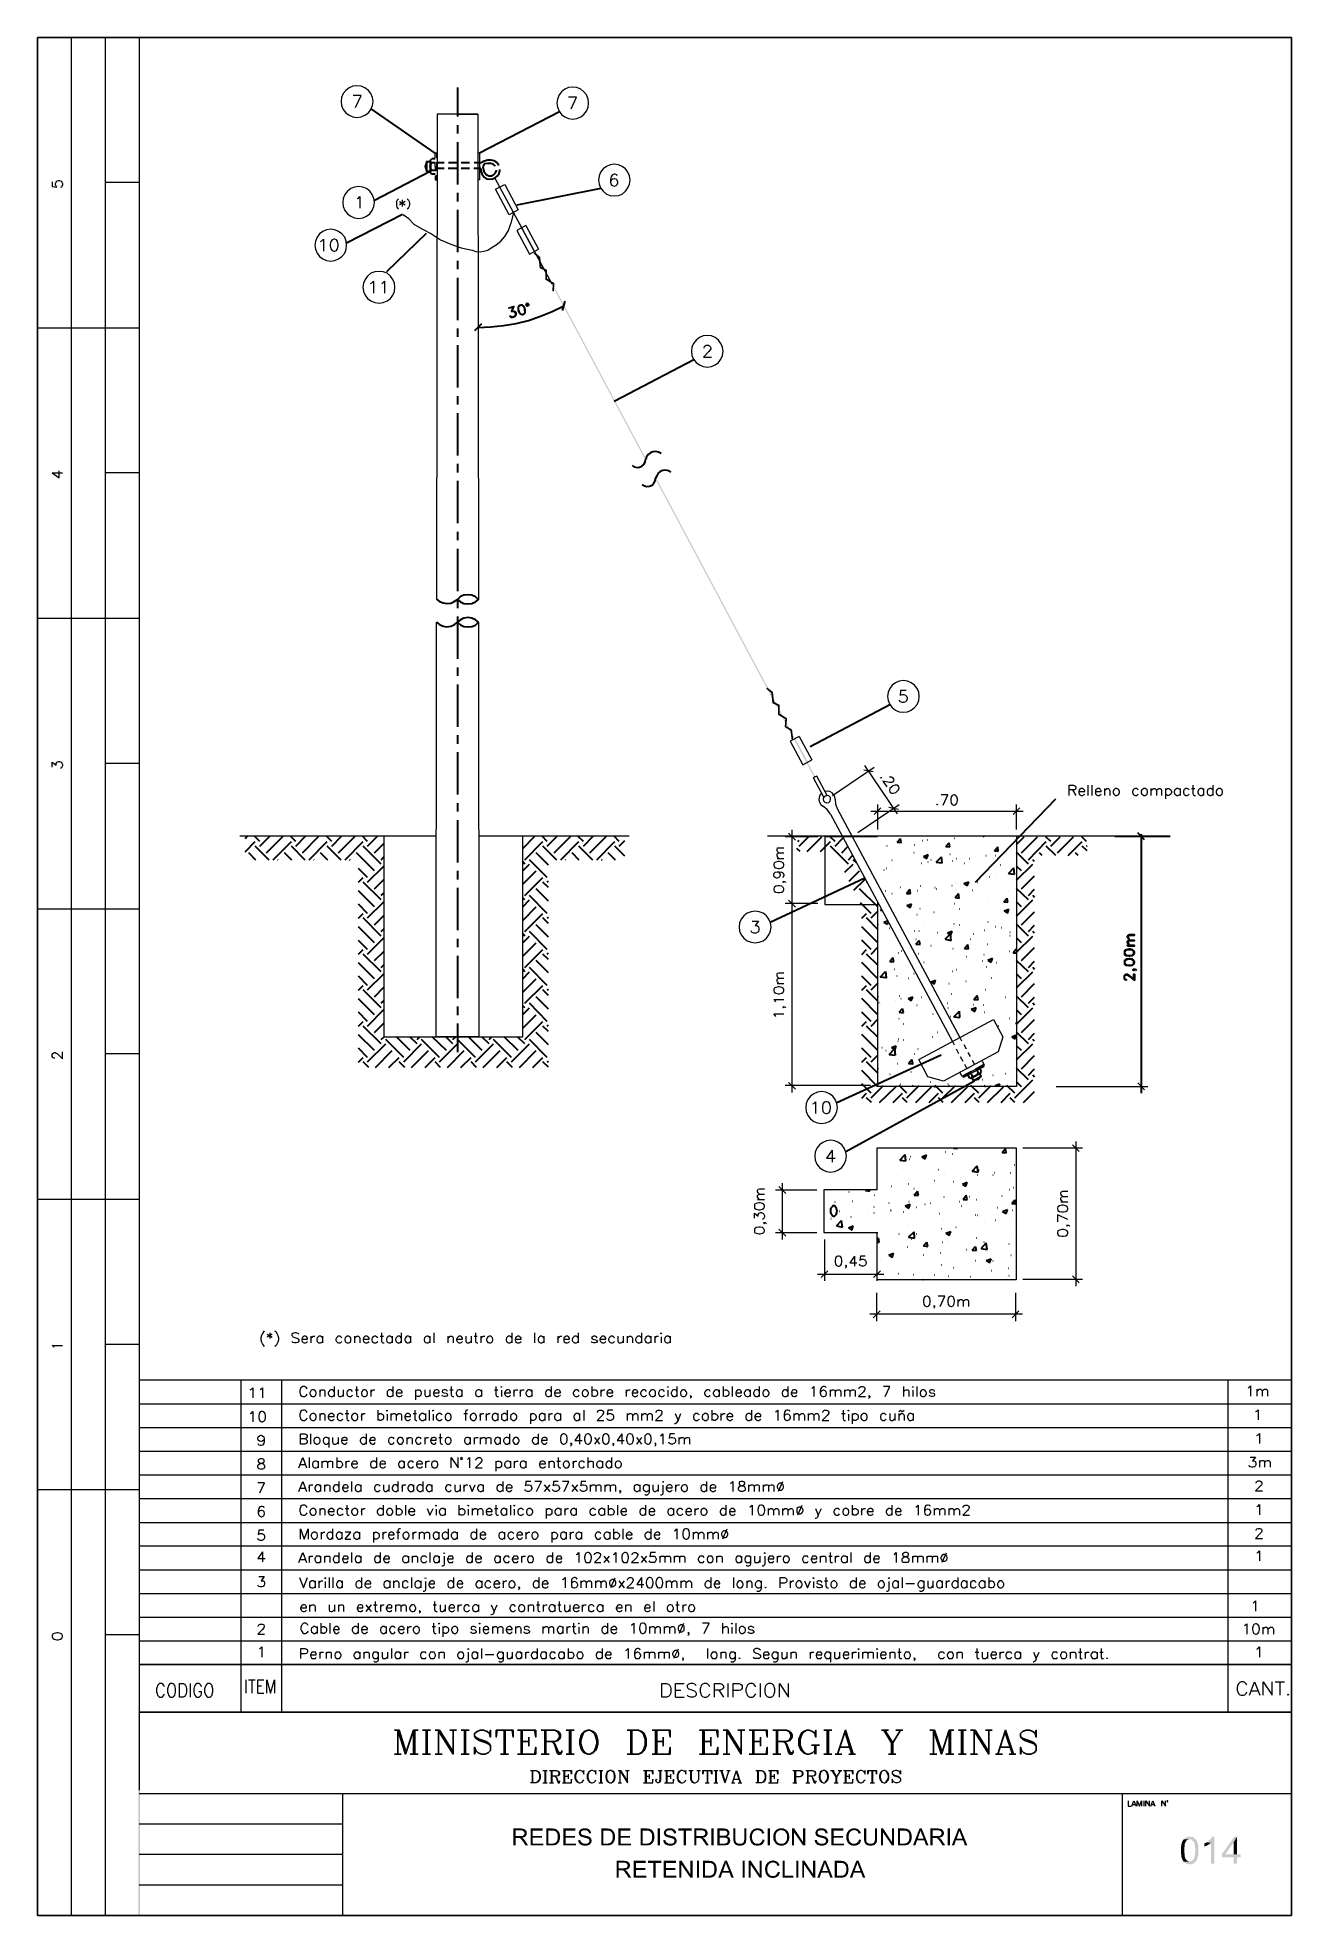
# Paper-space layout 'DGE_BT_013' of a CAD drawing. Header units: millimetres. Extents: x 8 to 202, y 3 to 294.
import ezdxf

# ---------------------------------------------------------------- set-up
doc = ezdxf.new("R2010")
doc.units = ezdxf.units.MM
for name, color, linetype, lineweight in [('DGE_CONTORNOS', 7, 'Continuous', 0), ('DGE_DATOS', 7, 'Continuous', 0), ('DGE_RELLENO', 7, 'Continuous', 0)]:
    doc.layers.add(name, color=color, linetype=linetype, lineweight=lineweight)

# ---------------------------------------------------------------- blocks, each defined once
blk = doc.blocks.new('DGE_BT_013')
at = {"layer": 'DGE_RELLENO', "true_color": 0x000000}
for points in [[(82.55, 265.289), (82.3807, 265.2044), (92.6253, 246.4083)], [(82.3807, 265.2044), (92.6253, 246.4083), (92.456, 246.3237)], [(82.8887, 264.4847), (84.836, 260.8017), (82.677, 264.4)], [(84.836, 260.8017), (82.677, 264.4), (84.6667, 260.717)], [(84.836, 260.6747), (84.6667, 260.463), (85.6827, 259.955)], [(84.6667, 260.463), (85.6827, 259.955), (85.4287, 259.828)], [(85.6827, 259.955), (85.4287, 259.828), (85.852, 258.3887)], [(85.4287, 259.828), (85.852, 258.3887), (85.598, 258.2194)], [(85.852, 258.3887), (85.598, 258.2194), (86.741, 257.9653)], [(85.598, 258.2194), (86.741, 257.9653), (86.487, 257.796)], [(86.741, 257.9653), (86.487, 257.796), (86.741, 256.6107)], [(86.487, 257.796), (86.741, 256.6107), (86.487, 256.4413)], [(86.741, 256.6107), (86.487, 256.4413), (87.884, 255.891)], [(86.487, 256.4413), (87.884, 255.891), (87.63, 255.7217)], [(87.884, 255.891), (87.63, 255.7217), (87.7993, 254.621)], [(87.63, 255.7217), (87.7993, 254.621), (87.5453, 254.6634)], [(92.6253, 246.4083), (92.456, 246.3237), (102.108, 228.6284)], [(92.456, 246.3237), (102.108, 228.6284), (101.9387, 228.5437)], [(103.632, 225.7497), (103.4627, 225.665), (128.27, 179.4794)], [(103.4627, 225.665), (128.27, 179.4794), (128.1007, 179.3947)], [(120.8193, 193.3224), (120.65, 193.1107), (121.7083, 192.6027)], [(120.65, 193.1107), (121.7083, 192.6027), (121.4543, 192.4757)], [(121.7083, 192.6027), (121.4543, 192.4757), (121.8777, 191.0787)], [(121.4543, 192.4757), (121.8777, 191.0787), (121.6237, 190.867)], [(121.8777, 191.0787), (121.6237, 190.867), (122.7667, 190.613)], [(121.6237, 190.867), (122.7667, 190.613), (122.4703, 190.4437)], [(122.7667, 190.613), (122.4703, 190.4437), (122.7667, 189.2584)], [(122.4703, 190.4437), (122.7667, 189.2584), (122.4703, 189.089)], [(122.7667, 189.2584), (122.4703, 189.089), (123.9097, 188.5387)], [(122.4703, 189.089), (123.9097, 188.5387), (123.6133, 188.4117)], [(123.6133, 188.4117), (123.7827, 187.311), (123.5287, 187.184)], [(123.7827, 187.311), (123.5287, 187.184), (124.6717, 186.803)], [(123.5287, 187.184), (124.6717, 186.803), (124.4177, 186.6337)], [(123.9097, 188.5387), (123.6133, 188.4117), (123.7827, 187.311)], [(124.6717, 186.803), (124.4177, 186.6337), (124.841, 185.3214)], [(124.4177, 186.6337), (124.841, 185.3214), (124.587, 185.279)], [(125.1373, 185.4483), (127.127, 181.7653), (124.968, 185.3214)], [(127.127, 181.7653), (124.968, 185.3214), (126.9153, 181.6384)], [(23.4527, 34.8263), (23.7067, 34.5723), (201.9723, 34.8263)], [(23.4527, 3.2456), (23.7067, 34.5723), (23.4527, 34.8263)], [(23.7067, 3.3726), (23.4527, 3.2456), (23.7067, 34.5723)], [(23.7067, 34.5723), (201.9723, 34.8263), (201.8453, 34.5723)], [(201.9723, 34.8263), (201.8453, 34.5723), (201.9723, 34.6993)], [(201.9723, 34.6993), (201.8453, 34.5723), (201.9723, 3.2456)], [(201.8453, 34.5723), (201.9723, 3.2456), (201.8453, 3.3726)], [(82.677, 16.7076), (81.534, 16.7076), (81.534, 14.0829), (81.8727, 14.0829), (81.8727, 15.2259), (82.2537, 15.2259), (82.8887, 15.2683), (82.931, 15.2683), (83.0157, 15.3106), (83.1003, 15.3106), (83.1427, 15.3529), (83.2273, 15.3529), (83.2697, 15.3953), (83.3543, 15.4376), (83.3967, 15.4799), (83.439, 15.5223), (81.8727, 15.5223), (81.8727, 16.4113), (82.677, 16.4113), (83.439, 16.4536), (83.3967, 16.4959), (83.312, 16.5383), (83.2697, 16.5806), (83.2273, 16.623), (83.1427, 16.623), (83.058, 16.6653), (82.8463, 16.6653), (82.7617, 16.7076)], [(83.439, 16.4536), (82.677, 16.4113), (82.804, 16.4113), (82.8887, 16.3689), (82.9733, 16.3689), (83.0157, 16.3266), (83.058, 16.3266), (83.1003, 16.2843), (83.1427, 16.2419), (83.185, 16.1996), (83.2273, 16.115), (83.2273, 16.0726), (83.2697, 15.988), (83.2697, 15.9456), (83.2273, 15.8609), (83.2273, 15.8186), (83.185, 15.7339), (83.1427, 15.6916), (83.1003, 15.6493), (83.058, 15.607), (82.9733, 15.607), (82.9733, 15.5646), (82.7617, 15.5646), (82.677, 15.5223), (81.8727, 15.5223), (83.439, 15.5223), (83.4813, 15.5646), (83.5237, 15.6493), (83.566, 15.6916), (83.566, 15.7763), (83.6083, 15.8186), (83.6083, 16.115), (83.566, 16.1573), (83.566, 16.2419), (83.5237, 16.3266), (83.4813, 16.3689), (83.4813, 16.4113)], [(82.8887, 15.2683), (82.2537, 15.2259), (82.5077, 15.2259), (82.55, 15.1836), (82.6347, 15.1413), (82.677, 15.0989), (82.7193, 15.0566), (82.804, 14.972), (82.8463, 14.9296), (82.8463, 14.8873), (82.8887, 14.8449), (82.931, 14.7603), (82.9733, 14.7179), (83.058, 14.6333), (83.3967, 14.0829), (83.82, 14.0829), (83.3543, 14.8026), (83.312, 14.8873), (83.2697, 14.9296), (83.2273, 14.972), (83.185, 15.0566), (83.1427, 15.0989), (83.1003, 15.1413), (83.058, 15.1413), (83.0157, 15.1836), (82.931, 15.2259)], [(86.0637, 16.7076), (84.201, 16.7076), (84.201, 14.0829), (86.1483, 14.0829), (86.1483, 14.3793), (84.5397, 14.3793), (84.5397, 15.2683), (85.979, 15.2683), (85.979, 15.5646), (84.5397, 15.5646), (84.5397, 16.3689), (86.0637, 16.3689)], [(87.503, 16.7076), (86.614, 16.7076), (86.614, 14.0829), (87.8417, 14.0829), (87.884, 14.1253), (88.011, 14.1253), (88.0957, 14.1676), (88.138, 14.2099), (88.2227, 14.2099), (88.265, 14.2523), (88.3073, 14.2946), (88.3497, 14.3369), (88.392, 14.3793), (86.9527, 14.3793), (86.9527, 16.3689), (87.503, 16.3689), (88.392, 16.4113), (88.3497, 16.4536), (88.3073, 16.4959), (88.2227, 16.5383), (88.1803, 16.5806), (88.0957, 16.623), (88.0533, 16.623), (87.9687, 16.6653), (87.6723, 16.6653), (87.5877, 16.7076)], [(88.392, 16.4113), (87.503, 16.3689), (87.8417, 16.3689), (87.884, 16.3266), (87.9687, 16.3266), (88.011, 16.2843), (88.0533, 16.2419), (88.138, 16.1996), (88.1803, 16.1573), (88.2227, 16.115), (88.265, 16.0303), (88.3073, 15.988), (88.3073, 15.9456), (88.3497, 15.8609), (88.3497, 15.8186), (88.392, 15.7339), (88.392, 15.0989), (88.3497, 15.0143), (88.3497, 14.8873), (88.3073, 14.8873), (88.3073, 14.8026), (88.265, 14.7179), (88.2227, 14.6756), (88.1803, 14.6333), (88.138, 14.5909), (88.0957, 14.5486), (88.0533, 14.5063), (87.9687, 14.464), (87.884, 14.4216), (87.757, 14.4216), (87.6723, 14.3793), (86.9527, 14.3793), (88.392, 14.3793), (88.4767, 14.4216), (88.519, 14.5063), (88.519, 14.5486), (88.5613, 14.5909), (88.6037, 14.6756), (88.646, 14.7179), (88.646, 14.8026), (88.6883, 14.8873), (88.6883, 14.972), (88.7307, 15.0143), (88.7307, 15.3106), (88.773, 15.3953), (88.773, 15.4376), (88.7307, 15.5223), (88.7307, 15.7339), (88.6883, 15.8186), (88.6883, 15.9456), (88.646, 16.0303), (88.646, 16.0726), (88.6037, 16.115), (88.5613, 16.1996), (88.519, 16.2419), (88.4767, 16.3266), (88.4343, 16.3689)], [(91.1437, 16.7076), (89.281, 16.7076), (89.281, 14.0829), (91.2283, 14.0829), (91.2283, 14.3793), (89.6197, 14.3793), (89.6197, 15.2683), (91.059, 15.2683), (91.059, 15.5646), (89.6197, 15.5646), (89.6197, 16.3689), (91.1437, 16.3689)], [(91.9057, 14.9296), (91.567, 14.9296), (91.567, 14.7603), (91.6093, 14.7179), (91.6093, 14.6333), (91.6517, 14.5909), (91.6517, 14.5063), (91.694, 14.464), (91.7363, 14.4216), (91.7787, 14.3369), (92.6677, 14.3369), (92.5407, 14.3369), (92.456, 14.3793), (92.3713, 14.3793), (92.329, 14.4216), (92.2443, 14.4216), (92.202, 14.464), (92.1597, 14.5063), (92.075, 14.5486), (92.0327, 14.5909), (91.9903, 14.6333), (91.9903, 14.6756), (91.948, 14.7179), (91.9057, 14.8026), (91.9057, 14.8873)], [(92.583, 16.7499), (92.4983, 16.7499), (92.456, 16.7076), (92.2443, 16.7076), (92.1597, 16.6653), (92.1173, 16.6653), (92.0327, 16.623), (91.9903, 16.5806), (91.9057, 16.5383), (91.8633, 16.4959), (91.821, 16.4536), (91.7787, 16.3689), (91.7363, 16.3689), (91.7363, 16.2843), (91.694, 16.2419), (91.694, 16.1573), (91.6517, 16.0726), (91.6517, 15.9456), (91.694, 15.9033), (91.694, 15.8186), (91.7363, 15.7339), (91.7363, 15.6916), (91.7787, 15.6916), (91.7787, 15.607), (91.8633, 15.5646), (91.9057, 15.5223), (91.948, 15.4799), (92.0327, 15.4376), (92.075, 15.4376), (92.1597, 15.3953), (92.202, 15.3953), (92.2867, 15.3529), (92.3713, 15.3529), (92.456, 15.3106), (92.5407, 15.2683), (92.583, 15.2683), (92.71, 15.2259), (92.837, 15.2259), (92.9217, 15.1836), (92.964, 15.1836), (93.0063, 15.1413), (93.091, 15.1413), (93.1333, 15.0989), (93.1757, 15.0566), (93.218, 15.0143), (93.2603, 14.972), (93.2603, 14.9296), (93.3027, 14.8449), (93.3027, 14.7179), (93.2603, 14.6333), (93.218, 14.5486), (93.1757, 14.5063), (93.1333, 14.464), (93.091, 14.4216), (93.0063, 14.4216), (92.964, 14.3793), (92.8793, 14.3793), (92.7947, 14.3369), (91.7787, 14.3369), (91.821, 14.2946), (91.9057, 14.2523), (91.948, 14.2099), (92.0327, 14.1676), (92.075, 14.1253), (92.1597, 14.1253), (92.2443, 14.0829), (92.3713, 14.0829), (92.4137, 14.0406), (92.6677, 14.0406), (92.9217, 14.0406), (92.964, 14.0829), (93.0487, 14.0829), (93.091, 14.1253), (93.1757, 14.1253), (93.1757, 14.1676), (93.2603, 14.1676), (93.3027, 14.2099), (93.3873, 14.2523), (93.4297, 14.3369), (93.472, 14.3793), (93.5143, 14.4216), (93.5567, 14.464), (93.599, 14.5486), (93.599, 14.5909), (93.6413, 14.6756), (93.6413, 14.9296), (93.599, 15.0143), (93.599, 15.0566), (93.5567, 15.1413), (93.5143, 15.1836), (93.472, 15.2259), (93.4297, 15.3106), (93.3873, 15.3529), (93.345, 15.3953), (93.2603, 15.4376), (93.1757, 15.4376), (93.1757, 15.4799), (93.091, 15.4799), (93.0063, 15.5223), (92.964, 15.5223), (92.8793, 15.5646), (92.7947, 15.5646), (92.71, 15.607), (92.6253, 15.607), (92.5407, 15.6493), (92.456, 15.6493), (92.3713, 15.6916), (92.2867, 15.6916), (92.202, 15.7339), (92.1597, 15.7763), (92.1173, 15.7763), (92.075, 15.8186), (92.075, 15.8609), (92.0327, 15.9033), (91.9903, 15.9456), (91.9903, 16.1573), (92.0327, 16.1996), (92.075, 16.2843), (92.1173, 16.3266), (92.1597, 16.3266), (92.202, 16.3689), (92.2867, 16.3689), (92.329, 16.4113), (93.3873, 16.4113), (93.345, 16.4959), (93.2603, 16.5383), (93.218, 16.5806), (93.1757, 16.623), (93.091, 16.623), (93.091, 16.6653), (93.0063, 16.6653), (92.964, 16.7076), (92.7523, 16.7076), (92.6677, 16.7499)], [(93.3873, 16.4113), (92.583, 16.4113), (92.8793, 16.4113), (92.9217, 16.3689), (93.0063, 16.3266), (93.0487, 16.2843), (93.091, 16.2419), (93.1333, 16.1996), (93.1757, 16.1573), (93.1757, 16.0726), (93.218, 16.0303), (93.218, 15.9456), (93.5567, 15.9456), (93.5567, 16.115), (93.5143, 16.1573), (93.5143, 16.2419), (93.472, 16.2843), (93.4297, 16.3689)], [(96.012, 16.7076), (95.123, 16.7076), (95.123, 14.0829), (96.3507, 14.0829), (96.393, 14.1253), (96.52, 14.1253), (96.6047, 14.1676), (96.647, 14.2099), (96.7317, 14.2099), (96.774, 14.2523), (96.8163, 14.2946), (96.8587, 14.3369), (96.901, 14.3793), (95.4617, 14.3793), (95.4617, 16.3689), (96.012, 16.3689), (96.901, 16.4113), (96.8587, 16.4536), (96.8163, 16.4959), (96.7317, 16.5383), (96.6893, 16.5806), (96.6047, 16.623), (96.5623, 16.623), (96.4777, 16.6653), (96.1813, 16.6653), (96.0967, 16.7076)], [(96.901, 16.4113), (96.012, 16.3689), (96.3507, 16.3689), (96.393, 16.3266), (96.4777, 16.3266), (96.52, 16.2843), (96.5623, 16.2419), (96.647, 16.1996), (96.6893, 16.1573), (96.7317, 16.115), (96.774, 16.0303), (96.8163, 15.988), (96.8163, 15.9456), (96.8587, 15.8609), (96.8587, 15.8186), (96.901, 15.7339), (96.901, 15.0989), (96.8587, 15.0143), (96.8587, 14.8873), (96.8163, 14.8873), (96.8163, 14.8026), (96.774, 14.7179), (96.7317, 14.6756), (96.6893, 14.6333), (96.647, 14.5909), (96.6047, 14.5486), (96.5623, 14.5063), (96.4777, 14.464), (96.393, 14.4216), (96.266, 14.4216), (96.1813, 14.3793), (95.4617, 14.3793), (96.901, 14.3793), (96.9857, 14.4216), (97.028, 14.5063), (97.028, 14.5486), (97.0703, 14.5909), (97.1127, 14.6756), (97.155, 14.7179), (97.155, 14.8026), (97.1973, 14.8873), (97.1973, 14.972), (97.2397, 15.0143), (97.2397, 15.3106), (97.282, 15.3953), (97.282, 15.4376), (97.2397, 15.5223), (97.2397, 15.7339), (97.1973, 15.8186), (97.1973, 15.9456), (97.155, 16.0303), (97.155, 16.0726), (97.1127, 16.115), (97.0703, 16.1996), (97.028, 16.2419), (96.9857, 16.3266), (96.9433, 16.3689)], [(99.6527, 16.7076), (97.79, 16.7076), (97.79, 14.0829), (99.7373, 14.0829), (99.7373, 14.3793), (98.1287, 14.3793), (98.1287, 15.2683), (99.568, 15.2683), (99.568, 15.5646), (98.1287, 15.5646), (98.1287, 16.3689), (99.6527, 16.3689)], [(102.108, 16.7076), (101.219, 16.7076), (101.219, 14.0829), (102.4467, 14.0829), (102.489, 14.1253), (102.616, 14.1253), (102.7007, 14.1676), (102.743, 14.2099), (102.8277, 14.2099), (102.87, 14.2523), (102.9123, 14.2946), (102.9547, 14.3369), (102.997, 14.3793), (101.5577, 14.3793), (101.5577, 16.3689), (102.108, 16.3689), (102.997, 16.4113), (102.9547, 16.4536), (102.9123, 16.4959), (102.8277, 16.5383), (102.7853, 16.5806), (102.7007, 16.623), (102.6583, 16.623), (102.5737, 16.6653), (102.2773, 16.6653), (102.1927, 16.7076)], [(102.997, 16.4113), (102.108, 16.3689), (102.4467, 16.3689), (102.489, 16.3266), (102.5737, 16.3266), (102.616, 16.2843), (102.6583, 16.2419), (102.743, 16.1996), (102.7853, 16.1573), (102.8277, 16.115), (102.87, 16.0303), (102.9123, 15.988), (102.9123, 15.9456), (102.9547, 15.8609), (102.9547, 15.8186), (102.997, 15.7339), (102.997, 15.0989), (102.9547, 15.0143), (102.9547, 14.8873), (102.9123, 14.8873), (102.9123, 14.8026), (102.87, 14.7179), (102.8277, 14.6756), (102.7853, 14.6333), (102.743, 14.5909), (102.7007, 14.5486), (102.6583, 14.5063), (102.5737, 14.464), (102.489, 14.4216), (102.362, 14.4216), (102.2773, 14.3793), (101.5577, 14.3793), (102.997, 14.3793), (103.0817, 14.4216), (103.124, 14.5063), (103.124, 14.5486), (103.1663, 14.5909), (103.2087, 14.6756), (103.251, 14.7179), (103.251, 14.8026), (103.2933, 14.8873), (103.2933, 14.972), (103.3357, 15.0143), (103.3357, 15.3106), (103.378, 15.3953), (103.378, 15.4376), (103.3357, 15.5223), (103.3357, 15.7339), (103.2933, 15.8186), (103.2933, 15.9456), (103.251, 16.0303), (103.251, 16.0726), (103.2087, 16.115), (103.1663, 16.1996), (103.124, 16.2419), (103.0817, 16.3266), (103.0393, 16.3689)], [(103.886, 16.7076), (104.2247, 16.7076), (104.2247, 14.0829), (103.886, 14.0829), (103.886, 16.7076)], [(105.0713, 14.9296), (104.7327, 14.9296), (104.7327, 14.7603), (104.775, 14.7179), (104.775, 14.6333), (104.8173, 14.5909), (104.8173, 14.5063), (104.8597, 14.464), (104.902, 14.4216), (104.9443, 14.3369), (105.8333, 14.3369), (105.7063, 14.3369), (105.6217, 14.3793), (105.537, 14.3793), (105.4947, 14.4216), (105.41, 14.4216), (105.3677, 14.464), (105.3253, 14.5063), (105.2407, 14.5486), (105.1983, 14.5909), (105.156, 14.6333), (105.156, 14.6756), (105.1137, 14.7179), (105.0713, 14.8026), (105.0713, 14.8873)], [(105.7487, 16.7499), (105.664, 16.7499), (105.6217, 16.7076), (105.41, 16.7076), (105.3253, 16.6653), (105.283, 16.6653), (105.1983, 16.623), (105.156, 16.5806), (105.0713, 16.5383), (105.029, 16.4959), (104.9867, 16.4536), (104.9443, 16.3689), (104.902, 16.3689), (104.902, 16.2843), (104.8597, 16.2419), (104.8597, 16.1573), (104.8173, 16.0726), (104.8173, 15.9456), (104.8597, 15.9033), (104.8597, 15.8186), (104.902, 15.7339), (104.902, 15.6916), (104.9443, 15.6916), (104.9443, 15.607), (105.029, 15.5646), (105.0713, 15.5223), (105.1137, 15.4799), (105.1983, 15.4376), (105.2407, 15.4376), (105.3253, 15.3953), (105.3677, 15.3953), (105.4523, 15.3529), (105.537, 15.3529), (105.6217, 15.3106), (105.7063, 15.2683), (105.7487, 15.2683), (105.8757, 15.2259), (106.0027, 15.2259), (106.0873, 15.1836), (106.1297, 15.1836), (106.172, 15.1413), (106.2567, 15.1413), (106.299, 15.0989), (106.3413, 15.0566), (106.3837, 15.0143), (106.426, 14.972), (106.426, 14.9296), (106.4683, 14.8449), (106.4683, 14.7179), (106.426, 14.6333), (106.3837, 14.5486), (106.3413, 14.5063), (106.299, 14.464), (106.2567, 14.4216), (106.172, 14.4216), (106.1297, 14.3793), (106.045, 14.3793), (105.9603, 14.3369), (104.9443, 14.3369), (104.9867, 14.2946), (105.0713, 14.2523), (105.1137, 14.2099), (105.1983, 14.1676), (105.2407, 14.1253), (105.3253, 14.1253), (105.41, 14.0829), (105.537, 14.0829), (105.5793, 14.0406), (105.8333, 14.0406), (106.0873, 14.0406), (106.1297, 14.0829), (106.2143, 14.0829), (106.2567, 14.1253), (106.3413, 14.1253), (106.3413, 14.1676), (106.426, 14.1676), (106.4683, 14.2099), (106.553, 14.2523), (106.5953, 14.3369), (106.6377, 14.3793), (106.68, 14.4216), (106.7223, 14.464), (106.7647, 14.5486), (106.7647, 14.5909), (106.807, 14.6756), (106.807, 14.9296), (106.7647, 15.0143), (106.7647, 15.0566), (106.7223, 15.1413), (106.68, 15.1836), (106.6377, 15.2259), (106.5953, 15.3106), (106.553, 15.3529), (106.5107, 15.3953), (106.426, 15.4376), (106.3413, 15.4376), (106.3413, 15.4799), (106.2567, 15.4799), (106.172, 15.5223), (106.1297, 15.5223), (106.045, 15.5646), (105.9603, 15.5646), (105.8757, 15.607), (105.791, 15.607), (105.7063, 15.6493), (105.6217, 15.6493), (105.537, 15.6916), (105.4523, 15.6916), (105.3677, 15.7339), (105.3253, 15.7763), (105.283, 15.7763), (105.2407, 15.8186), (105.2407, 15.8609), (105.1983, 15.9033), (105.156, 15.9456), (105.156, 16.1573), (105.1983, 16.1996), (105.2407, 16.2843), (105.283, 16.3266), (105.3253, 16.3266), (105.3677, 16.3689), (105.4523, 16.3689), (105.4947, 16.4113), (106.553, 16.4113), (106.5107, 16.4959), (106.426, 16.5383), (106.3837, 16.5806), (106.3413, 16.623), (106.2567, 16.623), (106.2567, 16.6653), (106.172, 16.6653), (106.1297, 16.7076), (105.918, 16.7076), (105.8333, 16.7499)], [(106.553, 16.4113), (105.7487, 16.4113), (106.045, 16.4113), (106.0873, 16.3689), (106.172, 16.3266), (106.2143, 16.2843), (106.2567, 16.2419), (106.299, 16.1996), (106.3413, 16.1573), (106.3413, 16.0726), (106.3837, 16.0303), (106.3837, 15.9456), (106.7223, 15.9456), (106.7223, 16.115), (106.68, 16.1573), (106.68, 16.2419), (106.6377, 16.2843), (106.5953, 16.3689)], [(109.1353, 16.7076), (107.061, 16.7076), (107.061, 16.3689), (107.9077, 16.3689), (107.9077, 14.0829), (108.2463, 14.0829), (108.2463, 16.3689), (109.1353, 16.3689)], [(110.6593, 16.7076), (109.5163, 16.7076), (109.5163, 14.0829), (109.855, 14.0829), (109.855, 15.2259), (110.236, 15.2259), (110.871, 15.2683), (110.9133, 15.2683), (110.998, 15.3106), (111.0827, 15.3106), (111.125, 15.3529), (111.2097, 15.3529), (111.252, 15.3953), (111.3367, 15.4376), (111.379, 15.4799), (111.4213, 15.5223), (109.855, 15.5223), (109.855, 16.4113), (110.6593, 16.4113), (111.4213, 16.4536), (111.379, 16.4959), (111.2943, 16.5383), (111.252, 16.5806), (111.2097, 16.623), (111.125, 16.623), (111.0403, 16.6653), (110.8287, 16.6653), (110.744, 16.7076)], [(111.4213, 16.4536), (110.6593, 16.4113), (110.7863, 16.4113), (110.871, 16.3689), (110.9557, 16.3689), (110.998, 16.3266), (111.0403, 16.3266), (111.0827, 16.2843), (111.125, 16.2419), (111.1673, 16.1996), (111.2097, 16.115), (111.2097, 16.0726), (111.252, 15.988), (111.252, 15.9456), (111.2097, 15.8609), (111.2097, 15.8186), (111.1673, 15.7339), (111.125, 15.6916), (111.0827, 15.6493), (111.0403, 15.607), (110.9557, 15.607), (110.9557, 15.5646), (110.744, 15.5646), (110.6593, 15.5223), (109.855, 15.5223), (111.4213, 15.5223), (111.4637, 15.5646), (111.506, 15.6493), (111.5483, 15.6916), (111.5483, 15.7763), (111.5907, 15.8186), (111.5907, 16.115), (111.5483, 16.1573), (111.5483, 16.2419), (111.506, 16.3266), (111.4637, 16.3689), (111.4637, 16.4113)], [(110.871, 15.2683), (110.236, 15.2259), (110.49, 15.2259), (110.5323, 15.1836), (110.617, 15.1413), (110.6593, 15.0989), (110.7017, 15.0566), (110.7863, 14.972), (110.8287, 14.9296), (110.8287, 14.8873), (110.871, 14.8449), (110.9133, 14.7603), (110.9557, 14.7179), (111.0403, 14.6333), (111.379, 14.0829), (111.8023, 14.0829), (111.3367, 14.8026), (111.2943, 14.8873), (111.252, 14.9296), (111.2097, 14.972), (111.1673, 15.0566), (111.125, 15.0989), (111.0827, 15.1413), (111.0403, 15.1413), (110.998, 15.1836), (110.9133, 15.2259)], [(112.1833, 16.7076), (112.522, 16.7076), (112.522, 14.0829), (112.1833, 14.0829), (112.1833, 16.7076)], [(114.0883, 16.7076), (113.1147, 16.7076), (113.1147, 14.0829), (114.427, 14.0829), (114.4693, 14.1253), (114.554, 14.1253), (114.6387, 14.1676), (114.7233, 14.1676), (114.7657, 14.2099), (114.808, 14.2523), (114.8503, 14.2523), (114.8927, 14.2946), (114.935, 14.3793), (113.4533, 14.3793), (113.4533, 15.2683), (114.0883, 15.2683), (114.935, 15.3106), (114.8503, 15.3529), (114.808, 15.3953), (114.7657, 15.3953), (114.681, 15.4376), (114.5963, 15.4799), (114.681, 15.5223), (114.7233, 15.5646), (113.4533, 15.607), (113.4533, 16.3689), (114.8503, 16.3689), (114.808, 16.4536), (114.7657, 16.4959), (114.7233, 16.5383), (114.6387, 16.5806), (114.5963, 16.623), (114.554, 16.623), (114.4693, 16.6653), (114.2577, 16.6653), (114.173, 16.7076)], [(114.8503, 16.3689), (114.0037, 16.3689), (114.3423, 16.3689), (114.3847, 16.3266), (114.4693, 16.3266), (114.5117, 16.2843), (114.554, 16.1996), (114.5963, 16.1996), (114.5963, 16.115), (114.6387, 16.0726), (114.6387, 15.8609), (114.5963, 15.8186), (114.554, 15.7339), (114.5117, 15.6916), (114.427, 15.6493), (114.3847, 15.607), (113.4533, 15.607), (114.7233, 15.5646), (114.808, 15.607), (114.8503, 15.6493), (114.8927, 15.6916), (114.8927, 15.7339), (114.935, 15.8186), (114.935, 15.8609), (114.9773, 15.9456), (114.9773, 16.115), (114.935, 16.1573), (114.935, 16.2419), (114.8927, 16.2843), (114.8503, 16.3689)], [(114.935, 15.3106), (114.0883, 15.2683), (114.3847, 15.2683), (114.4693, 15.2259), (114.5117, 15.2259), (114.554, 15.1836), (114.6387, 15.1413), (114.681, 15.0989), (114.681, 15.0566), (114.7233, 14.972), (114.7233, 14.6756), (114.681, 14.6333), (114.6387, 14.5909), (114.5963, 14.5063), (114.554, 14.464), (114.5117, 14.464), (114.427, 14.4216), (114.3423, 14.4216), (114.3, 14.3793), (113.4533, 14.3793), (114.935, 14.3793), (114.9773, 14.4216), (115.0197, 14.5063), (115.062, 14.5486), (115.062, 14.6756), (115.1043, 14.7603), (115.1043, 14.8873), (115.062, 14.972), (115.062, 15.0566), (115.0197, 15.0989), (115.0197, 15.1836), (114.9773, 15.2259)], [(115.9087, 16.7076), (115.57, 16.7076), (115.57, 14.8449), (115.6123, 14.7603), (115.6123, 14.6333), (115.6547, 14.5909), (115.6547, 14.5063), (115.697, 14.464), (115.7393, 14.4216), (115.7817, 14.3369), (116.5437, 14.3369), (116.459, 14.3369), (116.3743, 14.3793), (116.2897, 14.3793), (116.2473, 14.4216), (116.205, 14.4216), (116.1203, 14.464), (116.078, 14.5063), (116.0357, 14.5486), (115.9933, 14.6333), (115.951, 14.6756), (115.951, 14.8026), (115.9087, 14.8449), (115.9087, 15.1836)], [(117.602, 16.7076), (117.2633, 16.7076), (117.2633, 14.9296), (117.221, 14.8449), (117.221, 14.7179), (117.1787, 14.6756), (117.1787, 14.5909), (117.1363, 14.5486), (117.094, 14.5063), (117.0517, 14.464), (117.0093, 14.4216), (116.9247, 14.4216), (116.8823, 14.3793), (116.713, 14.3793), (116.6707, 14.3369), (115.7817, 14.3369), (115.824, 14.2946), (115.8663, 14.2523), (115.9087, 14.2099), (115.9933, 14.1676), (116.0357, 14.1676), (116.078, 14.1253), (116.1627, 14.0829), (116.2897, 14.0829), (116.332, 14.0406), (116.7977, 14.0406), (116.8823, 14.0829), (117.0093, 14.0829), (117.094, 14.1253), (117.1363, 14.1676), (117.221, 14.1676), (117.2633, 14.2099), (117.3057, 14.2946), (117.3903, 14.3369), (117.4327, 14.3793), (117.475, 14.4216), (117.475, 14.5063), (117.5173, 14.5486), (117.5173, 14.5909), (117.5597, 14.6756), (117.5597, 14.8026), (117.602, 14.8449), (117.602, 15.1836)], [(119.3377, 16.7499), (119.253, 16.7499), (119.2107, 16.7076), (119.0413, 16.7076), (118.999, 16.6653), (118.9143, 16.6653), (118.8297, 16.623), (118.7873, 16.623), (118.7027, 16.5806), (118.6603, 16.5383), (118.618, 16.4959), (118.5333, 16.4536), (118.491, 16.4113), (118.4487, 16.3689), (118.4063, 16.2843), (118.364, 16.2419), (118.3217, 16.1996), (118.2793, 16.115), (118.237, 16.0303), (118.237, 15.988), (118.1947, 15.9033), (118.1947, 15.8609), (118.1523, 15.7763), (118.1523, 15.6493), (118.11, 15.5646), (118.11, 15.2683), (118.1523, 15.1836), (118.1523, 14.972), (118.1947, 14.8873), (118.1947, 14.8449), (118.237, 14.7603), (118.2793, 14.7179), (118.2793, 14.6333), (118.3217, 14.5486), (118.364, 14.5063), (118.4063, 14.464), (118.4487, 14.3793), (118.491, 14.3369), (118.5333, 14.2946), (119.3377, 14.3369), (119.126, 14.3369), (119.0837, 14.3793), (118.999, 14.3793), (118.9567, 14.4216), (118.872, 14.464), (118.8297, 14.5063), (118.7873, 14.5486), (118.745, 14.5909), (118.6603, 14.6333), (118.6603, 14.6756), (118.618, 14.7603), (118.5757, 14.8449), (118.5333, 14.8873), (118.5333, 15.0143), (118.491, 15.0989), (118.491, 15.6916), (118.5333, 15.7763), (118.5333, 15.8186), (118.5757, 15.9033), (118.5757, 15.9456), (118.618, 16.0303), (118.6603, 16.0726), (118.7027, 16.1573), (118.745, 16.1996), (118.7873, 16.2419), (118.8297, 16.2843), (118.872, 16.3266), (118.9143, 16.3266), (118.999, 16.3689), (119.0413, 16.4113), (119.2107, 16.4113), (119.253, 16.4536), (120.0997, 16.4536), (120.0573, 16.4959), (120.015, 16.5383), (119.9727, 16.5806), (119.9303, 16.5806), (119.8457, 16.623), (119.8033, 16.6653), (119.7187, 16.6653), (119.634, 16.7076), (119.507, 16.7076), (119.4223, 16.7499)], [(120.0997, 15.0143), (120.0997, 14.972), (120.0573, 14.9296), (120.0573, 14.8449), (120.015, 14.7603), (119.9727, 14.7179), (119.9303, 14.6333), (119.888, 14.5909), (119.8457, 14.5486), (119.8033, 14.5063), (119.8033, 14.464), (119.7187, 14.464), (119.6763, 14.4216), (119.5917, 14.3793), (119.5493, 14.3793), (119.4647, 14.3369), (119.3377, 14.3369), (118.5333, 14.2946), (118.618, 14.2523), (118.6603, 14.2099), (118.7027, 14.1676), (118.7873, 14.1676), (118.8297, 14.1253), (118.9143, 14.0829), (119.0413, 14.0829), (119.126, 14.0406), (119.507, 14.0406), (119.5917, 14.0829), (119.7187, 14.0829), (119.8033, 14.1253), (119.8457, 14.1676), (119.9303, 14.1676), (119.9727, 14.2099), (120.0573, 14.2523), (120.0573, 14.2946), (120.142, 14.3369), (120.1843, 14.3793), (120.2267, 14.4216), (120.269, 14.5063), (120.269, 14.5486), (120.3113, 14.6333), (120.3537, 14.6756), (120.396, 14.7603), (120.396, 14.8449), (120.4383, 14.9296)], [(120.0997, 16.4536), (119.3377, 16.4536), (119.38, 16.4536), (119.4647, 16.4113), (119.5917, 16.4113), (119.6763, 16.3689), (119.7187, 16.3266), (119.761, 16.3266), (119.8033, 16.2843), (119.888, 16.2419), (119.9303, 16.1573), (119.9303, 16.115), (119.9727, 16.0303), (120.015, 15.988), (120.0573, 15.9033), (120.396, 15.988), (120.3537, 16.0303), (120.3537, 16.0726), (120.3113, 16.1573), (120.269, 16.1996), (120.2267, 16.2843), (120.1843, 16.3266), (120.142, 16.4113)], [(120.904, 16.7076), (121.2427, 16.7076), (121.2427, 14.0829), (120.904, 14.0829), (120.904, 16.7076)], [(122.2163, 16.4536), (122.174, 16.4113), (122.0893, 16.3689), (122.0893, 16.3266), (122.047, 16.2843), (122.0047, 16.2419), (121.9623, 16.1996), (121.92, 16.115), (121.92, 16.0726), (121.8777, 16.0303), (121.8353, 15.9456), (121.8353, 15.8609), (121.793, 15.8186), (121.793, 15.6493), (121.7507, 15.607), (121.7507, 15.1836), (121.793, 15.0989), (121.793, 14.972), (121.8353, 14.8873), (121.8353, 14.8449), (121.8777, 14.7603), (121.92, 14.7179), (121.92, 14.6756), (121.9623, 14.6333), (122.0047, 14.5486), (122.047, 14.5063), (122.0893, 14.464), (122.1317, 14.3793), (122.174, 14.3369), (122.2163, 14.2946), (122.301, 14.2523), (122.3433, 14.2099), (122.3857, 14.2099), (122.428, 14.1676), (122.5127, 14.1253), (122.555, 14.1253), (122.6397, 14.0829), (122.7243, 14.0829), (122.7667, 14.0406), (123.0207, 14.0406), (123.2323, 14.0406), (123.317, 14.0829), (123.3593, 14.0829), (123.444, 14.1253), (123.4863, 14.1253), (123.571, 14.1676), (123.6557, 14.2099), (123.698, 14.2523), (123.7827, 14.2946), (123.825, 14.3369), (122.8513, 14.3369), (122.7667, 14.3793), (122.7243, 14.3793), (122.6397, 14.4216), (122.5973, 14.4216), (122.5127, 14.464), (122.4703, 14.5063), (122.428, 14.5486), (122.3857, 14.5909), (122.3433, 14.6333), (122.301, 14.6756), (122.2587, 14.7179), (122.2587, 14.7603), (122.2163, 14.8449), (122.174, 14.8873), (122.174, 14.972), (122.1317, 15.0566), (122.1317, 15.7339), (122.174, 15.8186), (122.174, 15.8609), (122.2163, 15.9456), (122.2587, 15.988), (122.2587, 16.0303), (122.301, 16.115), (122.3433, 16.1573), (122.3857, 16.1996), (122.428, 16.2419), (122.4703, 16.2843), (122.555, 16.3266), (122.5973, 16.3266), (122.6397, 16.3689), (122.7243, 16.4113), (122.8513, 16.4113), (122.936, 16.4536), (123.0207, 16.4536)], [(123.0207, 16.7499), (122.936, 16.7499), (122.8513, 16.7076), (122.6397, 16.7076), (122.555, 16.6653), (122.5127, 16.623), (122.428, 16.623), (122.3857, 16.5806), (122.301, 16.5383), (122.2587, 16.4959), (122.2163, 16.4536), (123.063, 16.4536), (123.1477, 16.4113), (123.2747, 16.4113), (123.3593, 16.3689), (123.4017, 16.3266), (123.4863, 16.3266), (123.5287, 16.2843), (123.571, 16.2419), (123.6133, 16.1996), (123.6557, 16.115), (123.698, 16.0726), (123.7403, 15.988), (123.7827, 15.9456), (123.825, 15.9033), (123.825, 15.8186), (123.8673, 15.7763), (123.8673, 15.5223), (123.9097, 15.4799), (123.9097, 15.2259), (123.8673, 15.1413), (123.8673, 15.0143), (123.825, 14.9296), (123.825, 14.8873), (123.7827, 14.8026), (123.7403, 14.7603), (123.7403, 14.7179), (123.698, 14.6756), (123.6557, 14.5909), (123.571, 14.5486), (123.5287, 14.5063), (123.4863, 14.464), (123.4017, 14.4216), (123.3593, 14.3793), (123.2747, 14.3793), (123.2323, 14.3369), (123.0207, 14.3369), (123.825, 14.3369), (123.8673, 14.3793), (123.9097, 14.4216), (123.952, 14.5063), (123.9943, 14.5486), (124.0367, 14.5909), (124.079, 14.6756), (124.1213, 14.7603), (124.1637, 14.8026), (124.1637, 14.8873), (124.206, 14.9296), (124.206, 15.0989), (124.2483, 15.1413), (124.2483, 15.607), (124.206, 15.6916), (124.206, 15.8186), (124.1637, 15.9033), (124.1637, 15.9456), (124.1213, 16.0303), (124.079, 16.0726), (124.079, 16.115), (124.0367, 16.1573), (124.0367, 16.2419), (123.9943, 16.2843), (123.9097, 16.3266), (123.8673, 16.3689), (123.825, 16.4536), (123.7827, 16.4959), (123.698, 16.5383), (123.6557, 16.5806), (123.6133, 16.5806), (123.571, 16.623), (123.4863, 16.623), (123.444, 16.6653), (123.3593, 16.7076), (123.1477, 16.7076), (123.063, 16.7499)], [(125.0103, 16.7076), (124.6717, 16.7076), (124.6717, 14.0829), (124.968, 14.0829), (124.968, 16.115)], [(125.0103, 16.7076), (124.968, 16.115), (126.365, 14.0829), (126.365, 14.6333)], [(126.7037, 16.7076), (126.365, 16.7076), (126.365, 14.0829), (126.7037, 14.0829)], [(128.524, 14.9296), (128.1853, 14.9296), (128.1853, 14.7603), (128.2277, 14.7179), (128.2277, 14.6333), (128.27, 14.5909), (128.27, 14.5063), (128.3123, 14.464), (128.3547, 14.4216), (128.397, 14.3369), (129.286, 14.3369), (129.159, 14.3369), (129.0743, 14.3793), (128.9897, 14.3793), (128.9473, 14.4216), (128.8627, 14.4216), (128.8203, 14.464), (128.778, 14.5063), (128.6933, 14.5486), (128.651, 14.5909), (128.6087, 14.6333), (128.6087, 14.6756), (128.5663, 14.7179), (128.524, 14.8026), (128.524, 14.8873)], [(129.2013, 16.7499), (129.1167, 16.7499), (129.0743, 16.7076), (128.8627, 16.7076), (128.778, 16.6653), (128.7357, 16.6653), (128.651, 16.623), (128.6087, 16.5806), (128.524, 16.5383), (128.4817, 16.4959), (128.4393, 16.4536), (128.397, 16.3689), (128.3547, 16.3689), (128.3547, 16.2843), (128.3123, 16.2419), (128.3123, 16.1573), (128.27, 16.0726), (128.27, 15.9456), (128.3123, 15.9033), (128.3123, 15.8186), (128.3547, 15.7339), (128.3547, 15.6916), (128.397, 15.6916), (128.397, 15.607), (128.4817, 15.5646), (128.524, 15.5223), (128.5663, 15.4799), (128.651, 15.4376), (128.6933, 15.4376), (128.778, 15.3953), (128.8203, 15.3953), (128.905, 15.3529), (128.9897, 15.3529), (129.0743, 15.3106), (129.159, 15.2683), (129.2013, 15.2683), (129.3283, 15.2259), (129.4553, 15.2259), (129.54, 15.1836), (129.5823, 15.1836), (129.6247, 15.1413), (129.7093, 15.1413), (129.7517, 15.0989), (129.794, 15.0566), (129.8363, 15.0143), (129.8787, 14.972), (129.8787, 14.9296), (129.921, 14.8449), (129.921, 14.7179), (129.8787, 14.6333), (129.8363, 14.5486), (129.794, 14.5063), (129.7517, 14.464), (129.7093, 14.4216), (129.6247, 14.4216), (129.5823, 14.3793), (129.4977, 14.3793), (129.413, 14.3369), (128.397, 14.3369), (128.4393, 14.2946), (128.524, 14.2523), (128.5663, 14.2099), (128.651, 14.1676), (128.6933, 14.1253), (128.778, 14.1253), (128.8627, 14.0829), (128.9897, 14.0829), (129.032, 14.0406), (129.286, 14.0406), (129.54, 14.0406), (129.5823, 14.0829), (129.667, 14.0829), (129.7093, 14.1253), (129.794, 14.1253), (129.794, 14.1676), (129.8787, 14.1676), (129.921, 14.2099), (130.0057, 14.2523), (130.048, 14.3369), (130.0903, 14.3793), (130.1327, 14.4216), (130.175, 14.464), (130.2173, 14.5486), (130.2173, 14.5909), (130.2597, 14.6756), (130.2597, 14.9296), (130.2173, 15.0143), (130.2173, 15.0566), (130.175, 15.1413), (130.1327, 15.1836), (130.0903, 15.2259), (130.048, 15.3106), (130.0057, 15.3529), (129.9633, 15.3953), (129.8787, 15.4376), (129.794, 15.4376), (129.794, 15.4799), (129.7093, 15.4799), (129.6247, 15.5223), (129.5823, 15.5223), (129.4977, 15.5646), (129.413, 15.5646), (129.3283, 15.607), (129.2437, 15.607), (129.159, 15.6493), (129.0743, 15.6493), (128.9897, 15.6916), (128.905, 15.6916), (128.8203, 15.7339), (128.778, 15.7763), (128.7357, 15.7763), (128.6933, 15.8186), (128.6933, 15.8609), (128.651, 15.9033), (128.6087, 15.9456), (128.6087, 16.1573), (128.651, 16.1996), (128.6933, 16.2843), (128.7357, 16.3266), (128.778, 16.3266), (128.8203, 16.3689), (128.905, 16.3689), (128.9473, 16.4113), (130.0057, 16.4113), (129.9633, 16.4959), (129.8787, 16.5383), (129.8363, 16.5806), (129.794, 16.623), (129.7093, 16.623), (129.7093, 16.6653), (129.6247, 16.6653), (129.5823, 16.7076), (129.3707, 16.7076), (129.286, 16.7499)], [(130.0057, 16.4113), (129.2013, 16.4113), (129.4977, 16.4113), (129.54, 16.3689), (129.6247, 16.3266), (129.667, 16.2843), (129.7093, 16.2419), (129.7517, 16.1996), (129.794, 16.1573), (129.794, 16.0726), (129.8363, 16.0303), (129.8363, 15.9456), (130.175, 15.9456), (130.175, 16.115), (130.1327, 16.1573), (130.1327, 16.2419), (130.0903, 16.2843), (130.048, 16.3689)], [(132.6303, 16.7076), (130.7677, 16.7076), (130.7677, 14.0829), (132.715, 14.0829), (132.715, 14.3793), (131.1063, 14.3793), (131.1063, 15.2683), (132.5457, 15.2683), (132.5457, 15.5646), (131.1063, 15.5646), (131.1063, 16.3689), (132.6303, 16.3689)], [(134.2813, 16.7499), (134.1967, 16.7499), (134.1543, 16.7076), (133.985, 16.7076), (133.9427, 16.6653), (133.858, 16.6653), (133.7733, 16.623), (133.731, 16.623), (133.6463, 16.5806), (133.604, 16.5383), (133.5617, 16.4959), (133.477, 16.4536), (133.4347, 16.4113), (133.3923, 16.3689), (133.35, 16.2843), (133.3077, 16.2419), (133.2653, 16.1996), (133.223, 16.115), (133.1807, 16.0303), (133.1807, 15.988), (133.1383, 15.9033), (133.1383, 15.8609), (133.096, 15.7763), (133.096, 15.6493), (133.0537, 15.5646), (133.0537, 15.2683), (133.096, 15.1836), (133.096, 14.972), (133.1383, 14.8873), (133.1383, 14.8449), (133.1807, 14.7603), (133.223, 14.7179), (133.223, 14.6333), (133.2653, 14.5486), (133.3077, 14.5063), (133.35, 14.464), (133.3923, 14.3793), (133.4347, 14.3369), (133.477, 14.2946), (134.2813, 14.3369), (134.0697, 14.3369), (134.0273, 14.3793), (133.9427, 14.3793), (133.9003, 14.4216), (133.8157, 14.464), (133.7733, 14.5063), (133.731, 14.5486), (133.6887, 14.5909), (133.604, 14.6333), (133.604, 14.6756), (133.5617, 14.7603), (133.5193, 14.8449), (133.477, 14.8873), (133.477, 15.0143), (133.4347, 15.0989), (133.4347, 15.6916), (133.477, 15.7763), (133.477, 15.8186), (133.5193, 15.9033), (133.5193, 15.9456), (133.5617, 16.0303), (133.604, 16.0726), (133.6463, 16.1573), (133.6887, 16.1996), (133.731, 16.2419), (133.7733, 16.2843), (133.8157, 16.3266), (133.858, 16.3266), (133.9427, 16.3689), (133.985, 16.4113), (134.1543, 16.4113), (134.1967, 16.4536), (135.0433, 16.4536), (135.001, 16.4959), (134.9587, 16.5383), (134.9163, 16.5806), (134.874, 16.5806), (134.7893, 16.623), (134.747, 16.6653), (134.6623, 16.6653), (134.5777, 16.7076), (134.4507, 16.7076), (134.366, 16.7499)], [(135.0433, 15.0143), (135.0433, 14.972), (135.001, 14.9296), (135.001, 14.8449), (134.9587, 14.7603), (134.9163, 14.7179), (134.874, 14.6333), (134.8317, 14.5909), (134.7893, 14.5486), (134.747, 14.5063), (134.747, 14.464), (134.6623, 14.464), (134.62, 14.4216), (134.5353, 14.3793), (134.493, 14.3793), (134.4083, 14.3369), (134.2813, 14.3369), (133.477, 14.2946), (133.5617, 14.2523), (133.604, 14.2099), (133.6463, 14.1676), (133.731, 14.1676), (133.7733, 14.1253), (133.858, 14.0829), (133.985, 14.0829), (134.0697, 14.0406), (134.4507, 14.0406), (134.5353, 14.0829), (134.6623, 14.0829), (134.747, 14.1253), (134.7893, 14.1676), (134.874, 14.1676), (134.9163, 14.2099), (135.001, 14.2523), (135.001, 14.2946), (135.0857, 14.3369), (135.128, 14.3793), (135.1703, 14.4216), (135.2127, 14.5063), (135.2127, 14.5486), (135.255, 14.6333), (135.2973, 14.6756), (135.3397, 14.7603), (135.3397, 14.8449), (135.382, 14.9296)], [(135.0433, 16.4536), (134.2813, 16.4536), (134.3237, 16.4536), (134.4083, 16.4113), (134.5353, 16.4113), (134.62, 16.3689), (134.6623, 16.3266), (134.7047, 16.3266), (134.747, 16.2843), (134.8317, 16.2419), (134.874, 16.1573), (134.874, 16.115), (134.9163, 16.0303), (134.9587, 15.988), (135.001, 15.9033), (135.3397, 15.988), (135.2973, 16.0303), (135.2973, 16.0726), (135.255, 16.1573), (135.2127, 16.1996), (135.1703, 16.2843), (135.128, 16.3266), (135.0857, 16.4113)], [(136.144, 16.7076), (135.8053, 16.7076), (135.8053, 14.8449), (135.8477, 14.7603), (135.8477, 14.6333), (135.89, 14.5909), (135.89, 14.5063), (135.9323, 14.464), (135.9747, 14.4216), (136.017, 14.3369), (136.779, 14.3369), (136.6943, 14.3369), (136.6097, 14.3793), (136.525, 14.3793), (136.4827, 14.4216), (136.4403, 14.4216), (136.3557, 14.464), (136.3133, 14.5063), (136.271, 14.5486), (136.2287, 14.6333), (136.1863, 14.6756), (136.1863, 14.8026), (136.144, 14.8449), (136.144, 15.1836)], [(137.8373, 16.7076), (137.4987, 16.7076), (137.4987, 14.9296), (137.4563, 14.8449), (137.4563, 14.7179), (137.414, 14.6756), (137.414, 14.5909), (137.3717, 14.5486), (137.3293, 14.5063), (137.287, 14.464), (137.2447, 14.4216), (137.16, 14.4216), (137.1177, 14.3793), (136.9483, 14.3793), (136.906, 14.3369), (136.017, 14.3369), (136.0593, 14.2946), (136.1017, 14.2523), (136.144, 14.2099), (136.2287, 14.1676), (136.271, 14.1676), (136.3133, 14.1253), (136.398, 14.0829), (136.525, 14.0829), (136.5673, 14.0406), (137.033, 14.0406), (137.1177, 14.0829), (137.2447, 14.0829), (137.3293, 14.1253), (137.3717, 14.1676), (137.4563, 14.1676), (137.4987, 14.2099), (137.541, 14.2946), (137.6257, 14.3369), (137.668, 14.3793), (137.7103, 14.4216), (137.7103, 14.5063), (137.7527, 14.5486), (137.7527, 14.5909), (137.795, 14.6756), (137.795, 14.8026), (137.8373, 14.8449), (137.8373, 15.1836)], [(138.7687, 16.7076), (138.43, 16.7076), (138.43, 14.0829), (138.7263, 14.0829), (138.7263, 16.115)], [(138.7687, 16.7076), (138.7263, 16.115), (140.1233, 14.0829), (140.1233, 14.6333)], [(140.462, 16.7076), (140.1233, 16.7076), (140.1233, 14.0829), (140.462, 14.0829)], [(141.9437, 16.7076), (141.0547, 16.7076), (141.0547, 14.0829), (142.2823, 14.0829), (142.3247, 14.1253), (142.4517, 14.1253), (142.5363, 14.1676), (142.5787, 14.2099), (142.6633, 14.2099), (142.7057, 14.2523), (142.748, 14.2946), (142.7903, 14.3369), (142.8327, 14.3793), (141.3933, 14.3793), (141.3933, 16.3689), (141.9437, 16.3689), (142.8327, 16.4113), (142.7903, 16.4536), (142.748, 16.4959), (142.6633, 16.5383), (142.621, 16.5806), (142.5363, 16.623), (142.494, 16.623), (142.4093, 16.6653), (142.113, 16.6653), (142.0283, 16.7076)], [(142.8327, 16.4113), (141.9437, 16.3689), (142.2823, 16.3689), (142.3247, 16.3266), (142.4093, 16.3266), (142.4517, 16.2843), (142.494, 16.2419), (142.5787, 16.1996), (142.621, 16.1573), (142.6633, 16.115), (142.7057, 16.0303), (142.748, 15.988), (142.748, 15.9456), (142.7903, 15.8609), (142.7903, 15.8186), (142.8327, 15.7339), (142.8327, 15.0989), (142.7903, 15.0143), (142.7903, 14.8873), (142.748, 14.8873), (142.748, 14.8026), (142.7057, 14.7179), (142.6633, 14.6756), (142.621, 14.6333), (142.5787, 14.5909), (142.5363, 14.5486), (142.494, 14.5063), (142.4093, 14.464), (142.3247, 14.4216), (142.1977, 14.4216), (142.113, 14.3793), (141.3933, 14.3793), (142.8327, 14.3793), (142.9173, 14.4216), (142.9597, 14.5063), (142.9597, 14.5486), (143.002, 14.5909), (143.0443, 14.6756), (143.0867, 14.7179), (143.0867, 14.8026), (143.129, 14.8873), (143.129, 14.972), (143.1713, 15.0143), (143.1713, 15.3106), (143.2137, 15.3953), (143.2137, 15.4376), (143.1713, 15.5223), (143.1713, 15.7339), (143.129, 15.8186), (143.129, 15.9456), (143.0867, 16.0303), (143.0867, 16.0726), (143.0443, 16.115), (143.002, 16.1996), (142.9597, 16.2419), (142.9173, 16.3266), (142.875, 16.3689)], [(144.7377, 16.7076), (144.399, 16.7076), (143.383, 14.0829), (143.764, 14.0829), (144.018, 14.8873), (145.1187, 14.8873), (144.145, 15.1413), (144.399, 15.9033), (144.399, 15.9456), (144.4413, 15.988), (144.4837, 16.0726), (144.4837, 16.115), (144.526, 16.1996), (144.526, 16.3266), (144.5683, 16.4113)], [(144.7377, 16.7076), (144.5683, 16.4113), (144.5683, 16.3266), (144.6107, 16.2419), (144.6107, 16.1996), (144.653, 16.115), (144.6953, 16.0303), (144.6953, 15.9456), (144.7377, 15.8609), (145.034, 15.1413), (144.145, 15.1413), (145.1187, 14.8873), (145.415, 14.0829), (145.796, 14.0829)], [(147.2353, 16.7076), (146.0923, 16.7076), (146.0923, 14.0829), (146.431, 14.0829), (146.431, 15.2259), (146.812, 15.2259), (147.447, 15.2683), (147.4893, 15.2683), (147.574, 15.3106), (147.6587, 15.3106), (147.701, 15.3529), (147.7857, 15.3529), (147.828, 15.3953), (147.9127, 15.4376), (147.955, 15.4799), (147.9973, 15.5223), (146.431, 15.5223), (146.431, 16.4113), (147.2353, 16.4113), (147.9973, 16.4536), (147.955, 16.4959), (147.8703, 16.5383), (147.828, 16.5806), (147.7857, 16.623), (147.701, 16.623), (147.6163, 16.6653), (147.4047, 16.6653), (147.32, 16.7076)], [(147.9973, 16.4536), (147.2353, 16.4113), (147.3623, 16.4113), (147.447, 16.3689), (147.5317, 16.3689), (147.574, 16.3266), (147.6163, 16.3266), (147.6587, 16.2843), (147.701, 16.2419), (147.7433, 16.1996), (147.7857, 16.115), (147.7857, 16.0726), (147.828, 15.988), (147.828, 15.9456), (147.7857, 15.8609), (147.7857, 15.8186), (147.7433, 15.7339), (147.701, 15.6916), (147.6587, 15.6493), (147.6163, 15.607), (147.5317, 15.607), (147.5317, 15.5646), (147.32, 15.5646), (147.2353, 15.5223), (146.431, 15.5223), (147.9973, 15.5223), (148.0397, 15.5646), (148.082, 15.6493), (148.1243, 15.6916), (148.1243, 15.7763), (148.1667, 15.8186), (148.1667, 16.115), (148.1243, 16.1573), (148.1243, 16.2419), (148.082, 16.3266), (148.0397, 16.3689), (148.0397, 16.4113)], [(147.447, 15.2683), (146.812, 15.2259), (147.066, 15.2259), (147.1083, 15.1836), (147.193, 15.1413), (147.2353, 15.0989), (147.2777, 15.0566), (147.3623, 14.972), (147.4047, 14.9296), (147.4047, 14.8873), (147.447, 14.8449), (147.4893, 14.7603), (147.5317, 14.7179), (147.6163, 14.6333), (147.955, 14.0829), (148.3783, 14.0829), (147.9127, 14.8026), (147.8703, 14.8873), (147.828, 14.9296), (147.7857, 14.972), (147.7433, 15.0566), (147.701, 15.0989), (147.6587, 15.1413), (147.6163, 15.1413), (147.574, 15.1836), (147.4893, 15.2259)], [(148.7593, 16.7076), (149.098, 16.7076), (149.098, 14.0829), (148.7593, 14.0829), (148.7593, 16.7076)], [(150.749, 16.7076), (150.4103, 16.7076), (149.3943, 14.0829), (149.7753, 14.0829), (150.0293, 14.8873), (151.13, 14.8873), (150.1563, 15.1413), (150.4103, 15.9033), (150.4103, 15.9456), (150.4527, 15.988), (150.495, 16.0726), (150.495, 16.115), (150.5373, 16.1996), (150.5373, 16.3266), (150.5797, 16.4113)], [(150.749, 16.7076), (150.5797, 16.4113), (150.5797, 16.3266), (150.622, 16.2419), (150.622, 16.1996), (150.6643, 16.115), (150.7067, 16.0303), (150.7067, 15.9456), (150.749, 15.8609), (151.0453, 15.1413), (150.1563, 15.1413), (151.13, 14.8873), (151.4263, 14.0829), (151.8073, 14.0829)], [(185.293, 15.0143), (185.2083, 14.9296), (185.166, 14.8449), (185.1237, 14.7179), (185.039, 14.6333), (184.9967, 14.5063), (184.9967, 14.464), (184.9543, 14.3793), (184.9543, 14.2946), (184.912, 14.1676), (184.912, 13.956), (184.8697, 13.8289), (184.8697, 12.813), (184.912, 12.6859), (184.912, 12.432), (184.9543, 12.3049), (184.9967, 12.2203), (184.9967, 12.0933), (185.039, 12.0086), (185.0813, 11.9239), (185.1237, 11.8393), (185.166, 11.7546), (185.2083, 11.6699), (185.2507, 11.6276), (185.3353, 11.5429), (186.2243, 11.5853), (186.182, 11.5853), (186.055, 11.6276), (185.9703, 11.6276), (185.8857, 11.7123), (185.801, 11.7546), (185.7163, 11.8393), (185.6317, 11.9239), (185.6317, 11.9663), (185.5893, 12.0086), (185.547, 12.0933), (185.5047, 12.1779), (185.5047, 12.2626), (185.4623, 12.3473), (185.4623, 12.4743), (185.42, 12.6013), (185.42, 12.8553), (185.3777, 12.9823), (185.3777, 13.7019), (185.42, 13.8713), (185.42, 14.0829), (185.4623, 14.2099), (185.4623, 14.3369), (185.5047, 14.4216), (185.547, 14.5063), (185.5893, 14.5909), (185.6317, 14.6756), (185.6317, 14.7179), (185.7163, 14.8026), (185.801, 14.8873), (185.8857, 14.9296), (186.0127, 14.972), (186.0973, 15.0143), (186.2243, 15.0143)], [(186.2243, 15.4376), (185.9703, 15.4376), (185.8433, 15.3953), (185.7587, 15.3529), (185.6317, 15.3106), (185.547, 15.2683), (185.4623, 15.1836), (185.42, 15.1836), (185.3777, 15.0989), (185.293, 15.0143), (186.3513, 15.0143), (186.4783, 14.972), (186.563, 14.9296), (186.6477, 14.8449), (186.7323, 14.7603), (186.817, 14.6756), (186.8593, 14.5909), (186.9017, 14.5486), (186.944, 14.464), (186.944, 14.3793), (186.9863, 14.2523), (186.9863, 14.1676), (187.0287, 14.0406), (187.0287, 13.7866), (187.071, 13.6173), (187.071, 13.1093), (187.0287, 12.94), (187.0287, 12.5589), (186.9863, 12.432), (186.9863, 12.3473), (186.944, 12.2203), (186.9017, 12.1356), (186.9017, 12.0509), (186.8593, 12.0086), (186.817, 11.9239), (186.7747, 11.8816), (186.69, 11.797), (186.6053, 11.7123), (186.5207, 11.6699), (186.436, 11.6276), (186.309, 11.5853), (186.2243, 11.5853), (185.3353, 11.5429), (185.3777, 11.4583), (185.4623, 11.4159), (185.5893, 11.3313), (185.674, 11.289), (185.7587, 11.2466), (185.8857, 11.2043), (185.9703, 11.2043), (186.0973, 11.1619), (186.2243, 11.1619), (186.3513, 11.1619), (186.4783, 11.2043), (186.6053, 11.2043), (186.69, 11.2466), (186.817, 11.289), (186.9017, 11.3736), (186.9863, 11.4159), (187.0287, 11.4583), (187.071, 11.5006), (187.1557, 11.5853), (187.2403, 11.6699), (187.2827, 11.797), (187.325, 11.8816), (187.4097, 12.0086), (187.452, 12.1356), (187.452, 12.2626), (187.4943, 12.3473), (187.5367, 12.432), (187.5367, 12.6859), (187.579, 12.7706), (187.579, 13.9136), (187.5367, 13.9983), (187.5367, 14.1253), (187.4943, 14.2099), (187.4943, 14.2946), (187.452, 14.4216), (187.4097, 14.5063), (187.3673, 14.6333), (187.325, 14.7179), (187.2827, 14.8449), (187.2403, 14.9296), (187.1557, 15.0143), (187.071, 15.0989), (186.9863, 15.1836), (186.9017, 15.2683), (186.817, 15.3106), (186.7747, 15.3106), (186.69, 15.3529), (186.563, 15.3953), (186.4783, 15.4376), (186.3513, 15.4376)], [(188.8067, 14.5486), (188.722, 14.5063), (188.6373, 14.464), (188.5103, 14.3793), (188.5103, 13.9136), (188.6373, 13.956), (188.722, 13.9983), (188.849, 14.0406), (188.9337, 14.0829), (189.0607, 14.1676), (189.1877, 14.2523), (189.2723, 14.2946), (189.3993, 14.3793), (189.4417, 14.464), (189.5263, 14.5063)], [(190.0343, 15.4376), (189.6957, 15.4376), (189.6533, 15.3529), (189.611, 15.2259), (189.5263, 15.1413), (189.4417, 15.0566), (189.357, 14.972), (189.2723, 14.8873), (189.1877, 14.8449), (189.103, 14.7603), (189.0183, 14.6756), (188.9337, 14.6333), (188.8067, 14.5486), (189.5263, 14.5063), (189.5263, 11.2466), (190.0343, 11.2466)], [(193.548, 15.4376), (193.1247, 15.4376), (191.2197, 12.7283), (191.2197, 12.2626), (193.04, 12.2626), (193.04, 11.2466), (193.548, 11.2466), (193.548, 12.2626), (194.0983, 12.2626), (194.0983, 12.7283), (191.7277, 12.7283), (193.04, 14.5909)], [(193.548, 15.4376), (193.04, 14.5909), (193.04, 12.7283), (191.7277, 12.7283), (193.548, 12.7283)], [(98.6367, 11.7123), (97.4937, 11.7123), (97.4937, 9.0876), (97.8323, 9.0876), (97.8323, 10.2306), (98.2133, 10.2306), (98.8483, 10.273), (98.8907, 10.273), (98.9753, 10.3153), (99.06, 10.3153), (99.1023, 10.3576), (99.187, 10.3576), (99.2293, 10.3999), (99.314, 10.4423), (99.3563, 10.4846), (99.3987, 10.5269), (97.8323, 10.5269), (97.8323, 11.4159), (98.6367, 11.4159), (99.3987, 11.4583), (99.3563, 11.5006), (99.2717, 11.5429), (99.2293, 11.5853), (99.187, 11.6276), (99.1023, 11.6276), (99.0177, 11.6699), (98.806, 11.6699), (98.7213, 11.7123)], [(102.0233, 11.7123), (100.1607, 11.7123), (100.1607, 9.0876), (102.108, 9.0876), (102.108, 9.3839), (100.4993, 9.3839), (100.4993, 10.273), (101.9387, 10.273), (101.9387, 10.5693), (100.4993, 10.5693), (100.4993, 11.3736), (102.0233, 11.3736)], [(104.4363, 11.7123), (102.362, 11.7123), (102.362, 11.3736), (103.2087, 11.3736), (103.2087, 9.0876), (103.5473, 9.0876), (103.5473, 11.3736), (104.4363, 11.3736)], [(106.68, 11.7123), (104.8173, 11.7123), (104.8173, 9.0876), (106.7647, 9.0876), (106.7647, 9.3839), (105.156, 9.3839), (105.156, 10.273), (106.5953, 10.273), (106.5953, 10.5693), (105.156, 10.5693), (105.156, 11.3736), (106.68, 11.3736)], [(107.569, 11.7123), (107.2303, 11.7123), (107.2303, 9.0876), (107.5267, 9.0876), (107.5267, 11.1196)], [(107.569, 11.7123), (107.5267, 11.1196), (108.9237, 9.0876), (108.9237, 9.638)], [(109.2623, 11.7123), (108.9237, 11.7123), (108.9237, 9.0876), (109.2623, 9.0876)], [(109.9397, 11.7123), (110.2783, 11.7123), (110.2783, 9.0876), (109.9397, 9.0876), (109.9397, 11.7123)], [(111.76, 11.7123), (110.871, 11.7123), (110.871, 9.0876), (112.0987, 9.0876), (112.141, 9.13), (112.268, 9.13), (112.3527, 9.1723), (112.395, 9.2146), (112.4797, 9.2146), (112.522, 9.257), (112.5643, 9.2993), (112.6067, 9.3416), (112.649, 9.3839), (111.2097, 9.3839), (111.2097, 11.3736), (111.76, 11.3736), (112.649, 11.4159), (112.6067, 11.4583), (112.5643, 11.5006), (112.4797, 11.5429), (112.4373, 11.5853), (112.3527, 11.6276), (112.3103, 11.6276), (112.2257, 11.6699), (111.9293, 11.6699), (111.8447, 11.7123)], [(114.5963, 11.7123), (114.2577, 11.7123), (113.2417, 9.0876), (113.6227, 9.0876), (113.8767, 9.8919), (114.9773, 9.8919), (114.0037, 10.1459), (114.2577, 10.9079), (114.2577, 10.9503), (114.3, 10.9926), (114.3423, 11.0773), (114.3423, 11.1196), (114.3847, 11.2043), (114.3847, 11.3313), (114.427, 11.4159)], [(114.5963, 11.7123), (114.427, 11.4159), (114.427, 11.3313), (114.4693, 11.2466), (114.4693, 11.2043), (114.5117, 11.1196), (114.554, 11.0349), (114.554, 10.9503), (114.5963, 10.8656), (114.8927, 10.1459), (114.0037, 10.1459), (114.9773, 9.8919), (115.2737, 9.0876), (115.6547, 9.0876)], [(117.0093, 11.7123), (117.348, 11.7123), (117.348, 9.0876), (117.0093, 9.0876), (117.0093, 11.7123)], [(118.2793, 11.7123), (117.9407, 11.7123), (117.9407, 9.0876), (118.237, 9.0876), (118.237, 11.1196)], [(118.2793, 11.7123), (118.237, 11.1196), (119.634, 9.0876), (119.634, 9.638)], [(119.9727, 11.7123), (119.634, 11.7123), (119.634, 9.0876), (119.9727, 9.0876)], [(121.7083, 11.7546), (121.6237, 11.7546), (121.5813, 11.7123), (121.412, 11.7123), (121.3697, 11.6699), (121.285, 11.6699), (121.2003, 11.6276), (121.158, 11.6276), (121.0733, 11.5853), (121.031, 11.5429), (120.9887, 11.5006), (120.904, 11.4583), (120.8617, 11.4159), (120.8193, 11.3736), (120.777, 11.289), (120.7347, 11.2466), (120.6923, 11.2043), (120.65, 11.1196), (120.6077, 11.0349), (120.6077, 10.9926), (120.5653, 10.9079), (120.5653, 10.8656), (120.523, 10.781), (120.523, 10.6539), (120.4807, 10.5693), (120.4807, 10.273), (120.523, 10.1883), (120.523, 9.9766), (120.5653, 9.8919), (120.5653, 9.8496), (120.6077, 9.765), (120.65, 9.7226), (120.65, 9.638), (120.6923, 9.5533), (120.7347, 9.5109), (120.777, 9.4686), (120.8193, 9.3839), (120.8617, 9.3416), (120.904, 9.2993), (121.7083, 9.3416), (121.4967, 9.3416), (121.4543, 9.3839), (121.3697, 9.3839), (121.3273, 9.4263), (121.2427, 9.4686), (121.2003, 9.5109), (121.158, 9.5533), (121.1157, 9.5956), (121.031, 9.638), (121.031, 9.6803), (120.9887, 9.765), (120.9463, 9.8496), (120.904, 9.8919), (120.904, 10.0189), (120.8617, 10.1036), (120.8617, 10.6963), (120.904, 10.781), (120.904, 10.8233), (120.9463, 10.9079), (120.9463, 10.9503), (120.9887, 11.0349), (121.031, 11.0773), (121.0733, 11.1619), (121.1157, 11.2043), (121.158, 11.2466), (121.2003, 11.289), (121.2427, 11.3313), (121.285, 11.3313), (121.3697, 11.3736), (121.412, 11.4159), (121.5813, 11.4159), (121.6237, 11.4583), (122.4703, 11.4583), (122.428, 11.5006), (122.3857, 11.5429), (122.3433, 11.5853), (122.301, 11.5853), (122.2163, 11.6276), (122.174, 11.6699), (122.0893, 11.6699), (122.0047, 11.7123), (121.8777, 11.7123), (121.793, 11.7546)], [(123.5287, 11.7123), (123.19, 11.7123), (123.19, 9.0876), (124.841, 9.0876), (124.841, 9.3839), (123.5287, 9.3839)], [(125.3067, 11.7123), (125.6453, 11.7123), (125.6453, 9.0876), (125.3067, 9.0876), (125.3067, 11.7123)], [(126.5767, 11.7123), (126.238, 11.7123), (126.238, 9.0876), (126.5343, 9.0876), (126.5343, 11.1196)], [(126.5767, 11.7123), (126.5343, 11.1196), (127.9313, 9.0876), (127.9313, 9.638)], [(128.27, 11.7123), (127.9313, 11.7123), (127.9313, 9.0876), (128.27, 9.0876)], [(129.921, 11.7123), (129.5823, 11.7123), (128.5663, 9.0876), (128.9473, 9.0876), (129.2013, 9.8919), (130.302, 9.8919), (129.3283, 10.1459), (129.5823, 10.9079), (129.5823, 10.9503), (129.6247, 10.9926), (129.667, 11.0773), (129.667, 11.1196), (129.7093, 11.2043), (129.7093, 11.3313), (129.7517, 11.4159)], [(129.921, 11.7123), (129.7517, 11.4159), (129.7517, 11.3313), (129.794, 11.2466), (129.794, 11.2043), (129.8363, 11.1196), (129.8787, 11.0349), (129.8787, 10.9503), (129.921, 10.8656), (130.2173, 10.1459), (129.3283, 10.1459), (130.302, 9.8919), (130.5983, 9.0876), (130.9793, 9.0876)], [(132.1647, 11.7123), (131.2757, 11.7123), (131.2757, 9.0876), (132.5033, 9.0876), (132.5457, 9.13), (132.6727, 9.13), (132.7573, 9.1723), (132.7997, 9.2146), (132.8843, 9.2146), (132.9267, 9.257), (132.969, 9.2993), (133.0113, 9.3416), (133.0537, 9.3839), (131.6143, 9.3839), (131.6143, 11.3736), (132.1647, 11.3736), (133.0537, 11.4159), (133.0113, 11.4583), (132.969, 11.5006), (132.8843, 11.5429), (132.842, 11.5853), (132.7573, 11.6276), (132.715, 11.6276), (132.6303, 11.6699), (132.334, 11.6699), (132.2493, 11.7123)], [(134.9587, 11.7123), (134.62, 11.7123), (133.604, 9.0876), (133.985, 9.0876), (134.239, 9.8919), (135.3397, 9.8919), (134.366, 10.1459), (134.62, 10.9079), (134.62, 10.9503), (134.6623, 10.9926), (134.7047, 11.0773), (134.7047, 11.1196), (134.747, 11.2043), (134.747, 11.3313), (134.7893, 11.4159)], [(134.9587, 11.7123), (134.7893, 11.4159), (134.7893, 11.3313), (134.8317, 11.2466), (134.8317, 11.2043), (134.874, 11.1196), (134.9163, 11.0349), (134.9163, 10.9503), (134.9587, 10.8656), (135.255, 10.1459), (134.366, 10.1459), (135.3397, 9.8919), (135.636, 9.0876), (136.017, 9.0876)], [(99.3987, 11.4583), (98.6367, 11.4159), (98.7637, 11.4159), (98.8483, 11.3736), (98.933, 11.3736), (98.9753, 11.3313), (99.0177, 11.3313), (99.06, 11.289), (99.1023, 11.2466), (99.1447, 11.2043), (99.187, 11.1196), (99.187, 11.0773), (99.2293, 10.9926), (99.2293, 10.9503), (99.187, 10.8656), (99.187, 10.8233), (99.1447, 10.7386), (99.1023, 10.6963), (99.06, 10.6539), (99.0177, 10.6116), (98.933, 10.6116), (98.933, 10.5693), (98.7213, 10.5693), (98.6367, 10.5269), (97.8323, 10.5269), (99.3987, 10.5269), (99.441, 10.5693), (99.4833, 10.6539), (99.5257, 10.6963), (99.5257, 10.781), (99.568, 10.8233), (99.568, 11.1196), (99.5257, 11.1619), (99.5257, 11.2466), (99.4833, 11.3313), (99.441, 11.3736), (99.441, 11.4159)], [(98.8483, 10.273), (98.2133, 10.2306), (98.4673, 10.2306), (98.5097, 10.1883), (98.5943, 10.1459), (98.6367, 10.1036), (98.679, 10.0613), (98.7637, 9.9766), (98.806, 9.9343), (98.806, 9.8919), (98.8483, 9.8496), (98.8907, 9.765), (98.933, 9.7226), (99.0177, 9.638), (99.3563, 9.0876), (99.7797, 9.0876), (99.314, 9.8073), (99.2717, 9.8919), (99.2293, 9.9343), (99.187, 9.9766), (99.1447, 10.0613), (99.1023, 10.1036), (99.06, 10.1459), (99.0177, 10.1459), (98.9753, 10.1883), (98.8907, 10.2306)], [(112.649, 11.4159), (111.76, 11.3736), (112.0987, 11.3736), (112.141, 11.3313), (112.2257, 11.3313), (112.268, 11.289), (112.3103, 11.2466), (112.395, 11.2043), (112.4373, 11.1619), (112.4797, 11.1196), (112.522, 11.0349), (112.5643, 10.9926), (112.5643, 10.9503), (112.6067, 10.8656), (112.6067, 10.8233), (112.649, 10.7386), (112.649, 10.1036), (112.6067, 10.0189), (112.6067, 9.8919), (112.5643, 9.8919), (112.5643, 9.8073), (112.522, 9.7226), (112.4797, 9.6803), (112.4373, 9.638), (112.395, 9.5956), (112.3527, 9.5533), (112.3103, 9.5109), (112.2257, 9.4686), (112.141, 9.4263), (112.014, 9.4263), (111.9293, 9.3839), (111.2097, 9.3839), (112.649, 9.3839), (112.7337, 9.4263), (112.776, 9.5109), (112.776, 9.5533), (112.8183, 9.5956), (112.8607, 9.6803), (112.903, 9.7226), (112.903, 9.8073), (112.9453, 9.8919), (112.9453, 9.9766), (112.9877, 10.0189), (112.9877, 10.3153), (113.03, 10.3999), (113.03, 10.4423), (112.9877, 10.5269), (112.9877, 10.7386), (112.9453, 10.8233), (112.9453, 10.9503), (112.903, 11.0349), (112.903, 11.0773), (112.8607, 11.1196), (112.8183, 11.2043), (112.776, 11.2466), (112.7337, 11.3313), (112.6913, 11.3736)], [(122.4703, 10.0189), (122.4703, 9.9766), (122.428, 9.9343), (122.428, 9.8496), (122.3857, 9.765), (122.3433, 9.7226), (122.301, 9.638), (122.2587, 9.5956), (122.2163, 9.5533), (122.174, 9.5109), (122.174, 9.4686), (122.0893, 9.4686), (122.047, 9.4263), (121.9623, 9.3839), (121.92, 9.3839), (121.8353, 9.3416), (121.7083, 9.3416), (120.904, 9.2993), (120.9887, 9.257), (121.031, 9.2146), (121.0733, 9.1723), (121.158, 9.1723), (121.2003, 9.13), (121.285, 9.0876), (121.412, 9.0876), (121.4967, 9.0453), (121.8777, 9.0453), (121.9623, 9.0876), (122.0893, 9.0876), (122.174, 9.13), (122.2163, 9.1723), (122.301, 9.1723), (122.3433, 9.2146), (122.428, 9.257), (122.428, 9.2993), (122.5127, 9.3416), (122.555, 9.3839), (122.5973, 9.4263), (122.6397, 9.5109), (122.6397, 9.5533), (122.682, 9.638), (122.7243, 9.6803), (122.7667, 9.765), (122.7667, 9.8496), (122.809, 9.9343)], [(122.4703, 11.4583), (121.7083, 11.4583), (121.7507, 11.4583), (121.8353, 11.4159), (121.9623, 11.4159), (122.047, 11.3736), (122.0893, 11.3313), (122.1317, 11.3313), (122.174, 11.289), (122.2587, 11.2466), (122.301, 11.1619), (122.301, 11.1196), (122.3433, 11.0349), (122.3857, 10.9926), (122.428, 10.9079), (122.7667, 10.9926), (122.7243, 11.0349), (122.7243, 11.0773), (122.682, 11.1619), (122.6397, 11.2043), (122.5973, 11.289), (122.555, 11.3313), (122.5127, 11.4159)], [(133.0537, 11.4159), (132.1647, 11.3736), (132.5033, 11.3736), (132.5457, 11.3313), (132.6303, 11.3313), (132.6727, 11.289), (132.715, 11.2466), (132.7997, 11.2043), (132.842, 11.1619), (132.8843, 11.1196), (132.9267, 11.0349), (132.969, 10.9926), (132.969, 10.9503), (133.0113, 10.8656), (133.0113, 10.8233), (133.0537, 10.7386), (133.0537, 10.1036), (133.0113, 10.0189), (133.0113, 9.8919), (132.969, 9.8919), (132.969, 9.8073), (132.9267, 9.7226), (132.8843, 9.6803), (132.842, 9.638), (132.7997, 9.5956), (132.7573, 9.5533), (132.715, 9.5109), (132.6303, 9.4686), (132.5457, 9.4263), (132.4187, 9.4263), (132.334, 9.3839), (131.6143, 9.3839), (133.0537, 9.3839), (133.1383, 9.4263), (133.1807, 9.5109), (133.1807, 9.5533), (133.223, 9.5956), (133.2653, 9.6803), (133.3077, 9.7226), (133.3077, 9.8073), (133.35, 9.8919), (133.35, 9.9766), (133.3923, 10.0189), (133.3923, 10.3153), (133.4347, 10.3999), (133.4347, 10.4423), (133.3923, 10.5269), (133.3923, 10.7386), (133.35, 10.8233), (133.35, 10.9503), (133.3077, 11.0349), (133.3077, 11.0773), (133.2653, 11.1196), (133.223, 11.2043), (133.1807, 11.2466), (133.1383, 11.3313), (133.096, 11.3736)], [(23.5797, 3.2456), (23.7067, 3.3726), (23.4527, 3.2456)], [(201.9723, 3.2456), (201.8453, 3.3726), (23.5797, 3.2456)], [(201.8453, 3.3726), (23.5797, 3.2456), (23.7067, 3.3726)]]:
    blk.add_hatch(color=18, dxfattribs=at).paths.add_polyline_path(points, flags=0)
at = {"layer": 'DGE_CONTORNOS', "lineweight": 25}
for points in [[(7.874, 293.9063), (7.874, 3.2456)], [(7.874, 293.9063), (201.9723, 293.9063)], [(201.9723, 293.9063), (201.9723, 3.2456)], [(80.8143, 252.081), (81.6187, 252.2927), (81.28, 251.4884)], [(80.8143, 252.081), (80.8143, 251.9964), (81.5763, 252.1657)], [(81.2377, 251.573), (81.407, 251.6153), (81.6187, 251.573), (81.8303, 251.4884), (81.9573, 251.2767), (81.9573, 250.9804), (81.8303, 250.7687), (81.6187, 250.6417), (81.407, 250.5993), (81.153, 250.5993), (81.0683, 250.684), (80.9837, 250.811), (81.026, 250.811)], [(81.915, 251.1073), (81.8303, 250.8534), (81.6187, 250.7264), (81.407, 250.684), (81.153, 250.684), (81.026, 250.811)], [(81.3223, 250.6417), (81.0683, 250.7687)], [(81.534, 252.2503), (81.1953, 251.4884)], [(81.1953, 251.4884), (81.407, 251.5307), (81.661, 251.5307), (81.8303, 251.319)], [(81.4917, 251.5307), (81.7457, 251.446), (81.8727, 251.2767), (81.8727, 250.938), (81.7033, 250.7687)], [(82.55, 252.5044), (82.3383, 252.3774), (82.2537, 252.1233), (82.296, 251.7424), (82.3383, 251.5307), (82.5077, 251.192), (82.7193, 251.0227), (82.931, 250.9804), (83.1003, 251.0227), (83.2697, 251.1497), (83.3543, 251.4037), (83.3543, 251.7847), (83.312, 251.9964), (83.1427, 252.335), (82.931, 252.5467), (82.7193, 252.5467), (82.55, 252.5044)], [(82.423, 252.4197), (82.3383, 252.1657), (82.3383, 251.7847), (82.423, 251.5307), (82.5923, 251.192), (82.7617, 251.0227)], [(82.9733, 252.462), (82.7193, 252.462), (82.5923, 252.4197), (82.3807, 252.2927)], [(82.677, 251.065), (82.931, 251.065), (83.058, 251.1073), (83.2697, 251.2344)], [(83.2273, 251.1497), (83.312, 251.4037), (83.2697, 251.7847), (83.2273, 251.9964), (83.058, 252.335), (82.8463, 252.5044)], [(83.9047, 252.6313), (83.82, 252.7583), (83.6507, 252.8007), (83.5237, 252.6737), (83.4813, 252.5044), (83.566, 252.3774), (83.7353, 252.335), (83.9047, 252.462), (83.9047, 252.6313)], [(83.8623, 252.589), (83.7777, 252.716), (83.6507, 252.716), (83.566, 252.6313), (83.566, 252.5467), (83.6083, 252.4197), (83.7353, 252.4197), (83.82, 252.5044), (83.8623, 252.589)], [(23.5797, 42.0653), (201.9723, 42.0653)], [(23.5797, 34.6993), (201.9723, 34.6993)], [(63.119, 31.9053), (63.8387, 31.9053)], [(63.627, 31.9053), (63.627, 28.2223)], [(63.627, 31.9053), (64.8547, 28.2223), (66.0823, 31.9053), (66.0823, 28.2223)], [(63.8387, 31.9053), (64.8547, 28.7726)], [(66.0823, 31.9053), (66.802, 31.9053)], [(66.2517, 31.9053), (66.2517, 28.2223)], [(67.4793, 31.9053), (68.707, 31.9053)], [(68.0297, 31.9053), (68.0297, 28.2223)], [(68.199, 31.9053), (68.199, 28.2223)], [(69.4267, 31.9053), (70.104, 31.9053)], [(69.9347, 31.9053), (69.9347, 28.2223)], [(70.104, 31.9053), (72.2207, 28.5609)], [(70.104, 31.5666), (72.2207, 28.2223), (72.2207, 31.9053)], [(71.7127, 31.9053), (72.7287, 31.9053)], [(73.4483, 31.9053), (74.676, 31.9053)], [(73.9563, 31.9053), (73.9563, 28.2223)], [(74.1257, 31.9053), (74.1257, 28.2223)], [(77.8087, 31.3973), (77.978, 31.9053), (77.978, 30.847), (77.8087, 31.3973), (77.47, 31.7359), (76.9197, 31.9053), (76.4117, 31.9053), (75.9037, 31.7359), (75.5227, 31.3973), (75.5227, 31.0163), (75.7343, 30.6776), (75.9037, 30.5083), (76.2423, 30.339), (77.3007, 29.9579), (77.6393, 29.7886), (77.978, 29.4499)], [(75.5227, 31.0163), (75.9037, 30.6776), (76.2423, 30.5083), (77.3007, 30.1696), (77.6393, 29.9579), (77.8087, 29.7886), (77.978, 29.4499), (77.978, 28.7726), (77.6393, 28.3916), (77.1313, 28.2223), (76.581, 28.2223), (76.073, 28.3916), (75.7343, 28.7726), (75.5227, 29.2806), (75.5227, 28.2223), (75.7343, 28.7726)], [(79.0363, 31.9053), (78.867, 30.847), (78.867, 31.9053), (81.4917, 31.9053), (81.4917, 30.847), (81.3223, 31.9053)], [(80.0947, 31.9053), (80.0947, 28.2223)], [(80.264, 31.9053), (80.264, 28.2223)], [(82.169, 31.9053), (85.0053, 31.9053), (85.0053, 30.847), (84.7937, 31.9053)], [(82.169, 28.2223), (85.0053, 28.2223), (85.0053, 29.2806), (84.7937, 28.2223)], [(82.7193, 31.9053), (82.7193, 28.2223)], [(82.8887, 31.9053), (82.8887, 28.2223)], [(82.8887, 30.1696), (83.947, 30.1696)], [(83.947, 30.847), (83.947, 29.4499)], [(85.852, 31.9053), (87.9687, 31.9053), (88.4767, 31.7359), (88.646, 31.5666), (88.8153, 31.1856), (88.8153, 30.847), (88.646, 30.5083), (88.4767, 30.339), (87.9687, 30.1696), (86.5717, 30.1696)], [(86.4023, 31.9053), (86.4023, 28.2223)], [(86.5717, 31.9053), (86.5717, 28.2223)], [(87.4183, 30.1696), (87.7993, 29.9579), (87.9687, 29.7886), (88.4767, 28.5609), (88.646, 28.3916), (88.8153, 28.3916), (89.027, 28.5609)], [(87.7993, 29.9579), (87.9687, 29.6193), (88.3073, 28.3916), (88.4767, 28.2223), (88.8153, 28.2223), (89.027, 28.5609), (89.027, 28.7726)], [(87.9687, 31.9053), (88.3073, 31.7359), (88.4767, 31.5666), (88.646, 31.1856), (88.646, 30.847), (88.4767, 30.5083), (88.3073, 30.339), (87.9687, 30.1696)], [(89.7043, 31.9053), (90.932, 31.9053)], [(90.2123, 31.9053), (90.2123, 28.2223)], [(90.424, 31.9053), (90.424, 28.2223)], [(93.0487, 31.9053), (92.4983, 31.7359), (92.1597, 31.3973), (91.9903, 31.0163), (91.821, 30.339), (91.821, 29.7886), (91.9903, 29.1113), (92.1597, 28.7726), (92.4983, 28.3916), (93.0487, 28.2223), (93.3873, 28.2223), (93.8953, 28.3916), (94.234, 28.7726), (94.4457, 29.1113), (94.615, 29.7886), (94.615, 30.339), (94.4457, 31.0163), (94.234, 31.3973), (93.8953, 31.7359), (93.3873, 31.9053), (93.0487, 31.9053), (92.6677, 31.7359), (92.329, 31.3973), (92.1597, 31.0163), (91.9903, 30.339), (91.9903, 29.7886), (92.1597, 29.1113), (92.329, 28.7726), (92.6677, 28.3916), (93.0487, 28.2223)], [(93.3873, 28.2223), (93.726, 28.3916), (94.0647, 28.7726), (94.234, 29.1113), (94.4457, 29.7886), (94.4457, 30.339), (94.234, 31.0163), (94.0647, 31.3973), (93.726, 31.7359), (93.3873, 31.9053)], [(99.1447, 31.9053), (100.8803, 31.9053), (101.4307, 31.7359), (101.7693, 31.3973), (101.9387, 31.0163), (102.108, 30.5083), (102.108, 29.6193), (101.9387, 29.1113), (101.7693, 28.7726), (101.4307, 28.3916), (100.8803, 28.2223), (99.1447, 28.2223)], [(99.695, 31.9053), (99.695, 28.2223)], [(99.8643, 31.9053), (99.8643, 28.2223)], [(100.8803, 31.9053), (101.2613, 31.7359), (101.6, 31.3973), (101.7693, 31.0163), (101.9387, 30.5083), (101.9387, 29.6193), (101.7693, 29.1113), (101.6, 28.7726), (101.2613, 28.3916), (100.8803, 28.2223)], [(102.997, 31.9053), (105.791, 31.9053), (105.791, 30.847), (105.6217, 31.9053)], [(102.997, 28.2223), (105.791, 28.2223), (105.791, 29.2806), (105.6217, 28.2223)], [(103.505, 31.9053), (103.505, 28.2223)], [(103.7167, 31.9053), (103.7167, 28.2223)], [(103.7167, 30.1696), (104.7327, 30.1696)], [(104.7327, 30.847), (104.7327, 29.4499)], [(110.363, 31.9053), (113.157, 31.9053), (113.157, 30.847), (112.9877, 31.9053)], [(110.363, 28.2223), (113.157, 28.2223), (113.157, 29.2806), (112.9877, 28.2223)], [(110.871, 31.9053), (110.871, 28.2223)], [(111.0403, 31.9053), (111.0403, 28.2223)], [(111.0403, 30.1696), (112.0987, 30.1696)], [(112.0987, 30.847), (112.0987, 29.4499)], [(114.0037, 31.9053), (114.7233, 31.9053)], [(114.554, 31.9053), (114.554, 28.2223)], [(114.7233, 31.9053), (116.7977, 28.5609)], [(114.7233, 31.5666), (116.7977, 28.2223), (116.7977, 31.9053)], [(116.2897, 31.9053), (117.348, 31.9053)], [(118.0253, 31.9053), (120.8193, 31.9053), (120.8193, 30.847), (120.65, 31.9053)], [(118.0253, 28.2223), (120.8193, 28.2223), (120.8193, 29.2806), (120.65, 28.2223)], [(118.5757, 31.9053), (118.5757, 28.2223)], [(118.745, 31.9053), (118.745, 28.2223)], [(118.745, 30.1696), (119.8033, 30.1696)], [(119.8033, 30.847), (119.8033, 29.4499)], [(121.7083, 31.9053), (123.825, 31.9053), (124.333, 31.7359), (124.5023, 31.5666), (124.6717, 31.1856), (124.6717, 30.847), (124.5023, 30.5083), (124.333, 30.339), (123.825, 30.1696), (122.428, 30.1696)], [(122.2587, 31.9053), (122.2587, 28.2223)], [(122.428, 31.9053), (122.428, 28.2223)], [(123.2747, 30.1696), (123.6557, 29.9579), (123.825, 29.7886), (124.333, 28.5609), (124.5023, 28.3916), (124.6717, 28.3916), (124.841, 28.5609)], [(123.6557, 29.9579), (123.825, 29.6193), (124.1637, 28.3916), (124.333, 28.2223), (124.6717, 28.2223), (124.841, 28.5609), (124.841, 28.7726)], [(123.825, 31.9053), (124.1637, 31.7359), (124.333, 31.5666), (124.5023, 31.1856), (124.5023, 30.847), (124.333, 30.5083), (124.1637, 30.339), (123.825, 30.1696)], [(128.1853, 31.3973), (128.3547, 30.847), (128.3547, 31.9053), (128.1853, 31.3973), (127.8467, 31.7359), (127.2963, 31.9053), (126.9577, 31.9053), (126.4497, 31.7359), (126.0687, 31.3973), (125.8993, 31.0163), (125.73, 30.5083), (125.73, 29.6193), (125.8993, 29.1113), (126.0687, 28.7726), (126.4497, 28.3916), (126.9577, 28.2223), (127.2963, 28.2223), (127.8467, 28.3916), (128.1853, 28.7726)], [(126.9577, 31.9053), (126.619, 31.7359), (126.2803, 31.3973), (126.0687, 31.0163), (125.8993, 30.5083), (125.8993, 29.6193), (126.0687, 29.1113), (126.2803, 28.7726), (126.619, 28.3916), (126.9577, 28.2223)], [(127.6773, 29.6193), (128.905, 29.6193)], [(128.1853, 29.6193), (128.1853, 28.2223)], [(128.3547, 29.6193), (128.3547, 28.2223)], [(129.5823, 31.9053), (130.81, 31.9053)], [(130.0903, 31.9053), (130.0903, 28.2223)], [(130.302, 31.9053), (130.302, 28.2223)], [(131.699, 28.2223), (132.9267, 31.9053), (134.112, 28.2223)], [(132.0377, 29.2806), (133.604, 29.2806)], [(132.9267, 31.3973), (133.9427, 28.2223)], [(138.5147, 31.9053), (139.573, 31.9053)], [(138.8533, 31.9053), (140.081, 29.9579), (140.081, 28.2223)], [(139.0227, 31.9053), (140.2503, 29.9579), (140.2503, 28.2223)], [(141.478, 31.9053), (140.2503, 29.9579)], [(140.7583, 31.9053), (141.8167, 31.9053)], [(146.0077, 31.9053), (146.7273, 31.9053)], [(146.558, 31.9053), (146.558, 28.2223)], [(146.558, 31.9053), (147.7857, 28.2223), (149.0133, 31.9053), (149.0133, 28.2223)], [(146.7273, 31.9053), (147.7857, 28.7726)], [(149.0133, 31.9053), (149.6907, 31.9053)], [(149.1827, 31.9053), (149.1827, 28.2223)], [(150.4103, 31.9053), (151.638, 31.9053)], [(150.9183, 31.9053), (150.9183, 28.2223)], [(151.0877, 31.9053), (151.0877, 28.2223)], [(152.3153, 31.9053), (153.035, 31.9053)], [(152.8657, 31.9053), (152.8657, 28.2223)], [(153.035, 31.9053), (155.1093, 28.5609)], [(153.035, 31.5666), (155.1093, 28.2223), (155.1093, 31.9053)], [(154.6013, 31.9053), (155.6597, 31.9053)], [(156.5063, 28.2223), (157.734, 31.9053), (158.9617, 28.2223)], [(156.8873, 29.2806), (158.4537, 29.2806)], [(157.734, 31.3973), (158.7923, 28.2223)], [(162.306, 31.3973), (162.4753, 31.9053), (162.4753, 30.847), (162.306, 31.3973), (161.925, 31.7359), (161.417, 31.9053), (160.909, 31.9053), (160.3587, 31.7359), (160.02, 31.3973), (160.02, 31.0163), (160.1893, 30.6776), (160.3587, 30.5083), (160.6973, 30.339), (161.7557, 29.9579), (162.1367, 29.7886), (162.4753, 29.4499)], [(160.02, 31.0163), (160.3587, 30.6776), (160.6973, 30.5083), (161.7557, 30.1696), (162.1367, 29.9579), (162.306, 29.7886), (162.4753, 29.4499), (162.4753, 28.7726), (162.1367, 28.3916), (161.5863, 28.2223), (161.0783, 28.2223), (160.528, 28.3916), (160.1893, 28.7726), (160.02, 29.2806), (160.02, 28.2223), (160.1893, 28.7726)], [(63.119, 28.2223), (64.1773, 28.2223)], [(65.5743, 28.2223), (66.802, 28.2223)], [(67.4793, 28.2223), (68.707, 28.2223)], [(69.4267, 28.2223), (70.485, 28.2223)], [(73.4483, 28.2223), (74.676, 28.2223)], [(79.5443, 28.2223), (80.772, 28.2223)], [(85.852, 28.2223), (87.0797, 28.2223)], [(89.7043, 28.2223), (90.932, 28.2223)], [(114.0037, 28.2223), (115.062, 28.2223)], [(121.7083, 28.2223), (122.936, 28.2223)], [(129.5823, 28.2223), (130.81, 28.2223)], [(131.318, 28.2223), (132.3763, 28.2223)], [(133.4347, 28.2223), (134.493, 28.2223)], [(139.573, 28.2223), (140.7583, 28.2223)], [(146.0077, 28.2223), (147.066, 28.2223)], [(148.463, 28.2223), (149.6907, 28.2223)], [(150.4103, 28.2223), (151.638, 28.2223)], [(152.3153, 28.2223), (153.3737, 28.2223)], [(156.1677, 28.2223), (157.226, 28.2223)], [(158.2843, 28.2223), (159.3003, 28.2223)], [(7.874, 3.2456), (201.9723, 3.2456)]]:
    blk.add_lwpolyline(points, dxfattribs=at)
at = {"layer": 'DGE_CONTORNOS', "lineweight": 5}
for points in [[(13.081, 293.9063), (13.081, 22.6343)], [(18.3303, 293.9063), (18.3303, 22.6343)], [(23.5797, 293.9063), (23.5797, 22.6343)], [(59.817, 284.0003), (59.7323, 284.6354), (59.4783, 285.228), (59.0973, 285.736), (58.547, 286.117), (57.9543, 286.371), (57.3193, 286.4557), (56.6843, 286.371), (56.0917, 286.117), (55.5837, 285.736), (55.2027, 285.228), (54.9487, 284.6354), (54.864, 284.0003), (54.9487, 283.3653), (55.2027, 282.7727), (55.5837, 282.2647), (56.0917, 281.8837), (56.6843, 281.6297), (57.3193, 281.545), (57.9543, 281.6297), (58.547, 281.8837), (59.0973, 282.2647), (59.4783, 282.7727), (59.7323, 283.3653), (59.817, 284.0003)], [(93.1757, 283.7464), (93.091, 284.3813), (92.837, 285.0163), (92.456, 285.5243), (91.948, 285.9054), (91.3553, 286.1594), (90.7203, 286.244), (90.0853, 286.1594), (89.4927, 285.9054), (88.9847, 285.5243), (88.6037, 285.0163), (88.3497, 284.3813), (88.265, 283.7464), (88.3497, 283.1114), (88.6037, 282.5187), (88.9847, 282.0107), (89.4927, 281.6297), (90.0853, 281.3757), (90.7203, 281.291), (91.3553, 281.3757), (91.948, 281.6297), (92.456, 282.0107), (92.837, 282.5187), (93.091, 283.1114), (93.1757, 283.7464)], [(69.723, 282.053), (69.6383, 206.996)], [(72.8557, 282.053), (76.0307, 282.053), (69.723, 282.053)], [(76.0307, 282.053), (76.1153, 206.9537)], [(69.4267, 275.2797), (69.4267, 275.9993)], [(69.4267, 273.925), (69.4267, 274.6447)], [(69.4267, 273.925), (69.4267, 273.2477)], [(76.2847, 275.9993), (76.2847, 271.893), (76.0307, 271.893)], [(76.2847, 275.9993), (76.0307, 275.9993), (76.0307, 273.925)], [(76.0307, 273.925), (76.0307, 271.893)], [(99.6103, 271.8507), (99.5257, 272.4857), (99.2717, 273.0784), (98.8907, 273.5864), (98.3827, 273.9674), (97.79, 274.2214), (97.155, 274.306), (96.52, 274.2214), (95.9273, 273.9674), (95.4193, 273.5864), (94.996, 273.0784), (94.7843, 272.4857), (94.6997, 271.8507), (94.7843, 271.2157), (94.996, 270.623), (95.4193, 270.115), (95.9273, 269.6917), (96.52, 269.48), (97.155, 269.3954), (97.79, 269.48), (98.3827, 269.6917), (98.8907, 270.115), (99.2717, 270.623), (99.5257, 271.2157), (99.6103, 271.8507)], [(23.5797, 271.4697), (18.3303, 271.4697)], [(60.0287, 268.3794), (59.944, 269.0144), (59.69, 269.607), (59.309, 270.115), (58.801, 270.5384), (58.2083, 270.75), (57.5733, 270.8347), (56.9383, 270.75), (56.3457, 270.5384), (55.8377, 270.115), (55.4567, 269.607), (55.2027, 269.0144), (55.118, 268.3794), (55.2027, 267.7444), (55.4567, 267.1517), (55.8377, 266.6437), (56.3457, 266.2627), (56.9383, 266.0087), (57.5733, 265.924), (58.2083, 266.0087), (58.801, 266.2627), (59.309, 266.6437), (59.69, 267.1517), (59.944, 267.7444), (60.0287, 268.3794)], [(69.4267, 272.5704), (69.4267, 271.893)], [(78.6553, 272.147), (87.503, 255.8063)], [(78.7823, 270.4537), (80.2217, 271.1733), (82.296, 267.2364), (80.8567, 266.4743), (78.7823, 270.4537)], [(66.1247, 265.035), (65.3627, 265.8394), (64.4737, 266.4743)], [(66.1247, 265.035), (67.437, 264.2307), (68.834, 263.511)], [(80.2217, 263.13), (80.772, 264.0614), (81.153, 265.1197)], [(81.534, 266.813), (81.153, 265.1197)], [(83.4813, 264.8233), (82.0843, 264.0614)], [(83.4813, 264.8233), (85.4287, 261.1403)], [(55.7107, 261.7753), (55.626, 262.4104), (55.4143, 263.003), (54.991, 263.511), (54.483, 263.892), (53.8903, 264.146), (53.2553, 264.2307), (52.6203, 264.146), (52.0277, 263.892), (51.5197, 263.511), (51.1387, 263.003), (50.8847, 262.4104), (50.8, 261.7753), (50.8847, 261.1403), (51.1387, 260.5477), (51.5197, 260.0397), (52.0277, 259.6587), (52.6203, 259.4047), (53.2553, 259.32), (53.8903, 259.4047), (54.483, 259.6587), (54.991, 260.0397), (55.4143, 260.5477), (55.626, 261.1403), (55.7107, 261.7753)], [(68.834, 263.511), (70.2733, 262.622), (71.8397, 261.9024), (73.4483, 261.352), (75.1417, 261.0134)], [(78.105, 261.352), (78.867, 261.8177), (79.5867, 262.4104), (80.2217, 263.13)], [(82.0843, 264.0614), (84.0317, 260.3784), (85.4287, 261.1403)], [(75.1417, 261.0134), (75.7343, 260.8017), (76.3693, 260.7594), (76.962, 260.844), (77.5547, 261.0134), (78.105, 261.352)], [(63.2037, 255.256), (63.119, 255.891), (62.865, 256.4837), (62.484, 256.9917), (61.976, 257.415), (61.3833, 257.6267), (60.7483, 257.7114), (60.071, 257.6267), (59.4783, 257.415), (58.9703, 256.9917), (58.5893, 256.4837), (58.3353, 255.891), (58.2507, 255.256), (58.3353, 254.621), (58.5893, 254.0284), (58.9703, 253.5204), (59.4783, 253.1394), (60.071, 252.8854), (60.7483, 252.8007), (61.3833, 252.8854), (61.976, 253.1394), (62.484, 253.5204), (62.865, 254.0284), (63.119, 254.621), (63.2037, 255.256)], [(7.874, 248.9907), (23.5797, 248.9907)], [(114.0037, 245.35), (113.919, 245.985), (113.665, 246.5777), (113.284, 247.0857), (112.776, 247.4667), (112.1833, 247.7207), (111.5483, 247.8054), (110.9133, 247.7207), (110.3207, 247.4667), (109.8127, 247.0857), (109.4317, 246.5777), (109.1777, 245.985), (109.093, 245.35), (109.1777, 244.715), (109.4317, 244.1224), (109.8127, 243.6144), (110.3207, 243.2333), (110.9133, 242.9794), (111.5483, 242.8947), (112.1833, 242.9794), (112.776, 243.2333), (113.284, 243.6144), (113.665, 244.1224), (113.919, 244.715), (114.0037, 245.35)], [(23.5797, 226.5117), (18.3303, 226.5117)], [(7.874, 204.0327), (23.5797, 204.0327)], [(76.1577, 139.2204), (69.5537, 139.2627), (69.6383, 203.3977)], [(76.1153, 203.3977), (76.1577, 139.2204)], [(144.3567, 191.9254), (144.272, 192.5604), (144.018, 193.153), (143.637, 193.661), (143.129, 194.042), (142.5363, 194.296), (141.9013, 194.3807), (141.2663, 194.296), (140.6737, 194.042), (140.1657, 193.661), (139.7847, 193.153), (139.5307, 192.5604), (139.446, 191.9254), (139.5307, 191.2903), (139.7847, 190.6977), (140.1657, 190.1897), (140.6737, 189.8087), (141.2663, 189.5547), (141.9013, 189.47), (142.5363, 189.5547), (143.129, 189.8087), (143.637, 190.1897), (144.018, 190.6977), (144.272, 191.2903), (144.3567, 191.9254)], [(125.7723, 185.7447), (124.3753, 185.025)], [(124.3753, 185.025), (126.3227, 181.342), (127.7197, 182.104)], [(125.7723, 185.7447), (127.7197, 182.104)], [(23.5797, 181.5537), (18.3303, 181.5537)], [(130.937, 176.6007), (137.3717, 180.961)], [(137.2447, 180.2414), (135.763, 180.5377)], [(140.97, 173.7644), (135.9323, 181.2573)], [(128.4817, 179.6064), (128.2277, 179.4794), (127.9737, 179.31)], [(129.5823, 176.3467), (127.9737, 179.31)], [(130.0903, 176.6007), (128.4817, 179.6064)], [(138.5147, 179.3947), (138.4723, 179.2677), (138.3877, 179.31), (138.3877, 179.3947), (138.5147, 179.3947)], [(139.7423, 179.437), (139.827, 179.4794), (140.081, 179.4794), (140.208, 179.3947), (140.3773, 179.1407), (140.4197, 178.9714), (140.3773, 178.8444), (140.2927, 178.7174), (140.208, 178.6327), (140.0387, 178.5904), (139.7423, 178.5904), (138.7263, 178.802), (139.319, 177.9554)], [(141.097, 178.0824), (140.9277, 178.2094), (140.6313, 178.2094), (140.2927, 178.0824), (140.1233, 177.9554), (139.827, 177.659), (139.7423, 177.405), (139.7847, 177.1934), (139.8693, 177.0664), (140.081, 176.9394), (140.335, 176.9394), (140.716, 177.0664), (140.8853, 177.1934), (141.1393, 177.4897), (141.2663, 177.7437), (141.1817, 177.9554), (141.097, 178.0824)], [(129.2437, 176.9394), (128.9897, 176.643), (128.8627, 176.3044), (128.8203, 175.9234), (128.905, 175.5424), (129.1167, 175.2037), (129.413, 174.9497)], [(130.5983, 173.722), (130.0903, 174.4417), (129.413, 174.9497)], [(129.5823, 176.3467), (129.4977, 176.0504), (129.54, 175.754), (129.7517, 175.5424), (130.048, 175.4577), (130.3443, 175.5), (130.556, 175.7117), (130.6407, 176.008), (130.5983, 176.3044), (130.3867, 176.516), (130.0903, 176.6007)], [(130.0903, 176.6007), (129.8363, 176.4737), (129.5823, 176.3467)], [(131.318, 176.008), (131.2757, 176.389), (131.1063, 176.7277), (130.8523, 177.024), (130.5137, 177.1934), (130.1327, 177.278), (129.7517, 177.2357)], [(131.318, 176.008), (131.4027, 175.246), (131.699, 174.484)], [(131.699, 174.484), (150.6643, 139.1357)], [(134.8317, 170.8434), (141.2663, 175.2037)], [(138.43, 174.6957), (137.3717, 173.6374)], [(137.922, 171.309), (137.922, 175.2037)], [(139.6577, 174.7804), (141.1393, 174.484)], [(147.1083, 175.246), (147.193, 175.2037), (147.1083, 175.119), (147.066, 175.2037), (147.1083, 175.246)], [(148.0397, 175.119), (148.7593, 176.6854), (147.7433, 176.6854)], [(149.6907, 176.6854), (149.4367, 176.6007), (149.3097, 176.389), (149.225, 176.008), (149.225, 175.7964), (149.3097, 175.4154), (149.4367, 175.2037), (149.6907, 175.119), (149.8177, 175.119), (150.0293, 175.2037), (150.1987, 175.4154), (150.2833, 175.7964), (150.2833, 176.008), (150.1987, 176.389), (150.0293, 176.6007), (149.8177, 176.6854), (149.6907, 176.6854)], [(158.877, 173.6374), (159.9353, 174.6957)], [(159.4273, 171.309), (159.4273, 175.2037)], [(130.5983, 173.722), (149.479, 138.5007)], [(136.8637, 174.1454), (160.4433, 174.1454)], [(69.596, 170.293), (39.2007, 170.293)], [(61.468, 170.293), (61.468, 139.2627), (82.9733, 139.2627), (82.9733, 170.3777)], [(99.441, 170.293), (76.1577, 170.293)], [(174.625, 170.293), (120.8617, 170.293)], [(128.651, 170.2084), (123.6133, 170.2084)], [(125.1797, 169.7004), (124.1213, 170.7587)], [(124.6293, 171.2667), (124.6293, 158.8207)], [(137.8797, 170.2084), (129.7517, 170.2084), (129.7517, 159.7097), (137.8797, 159.7097)], [(159.4273, 170.293), (159.4273, 131.558), (137.922, 131.558)], [(177.673, 170.293), (177.7153, 170.293)], [(121.8353, 165.7634), (121.92, 165.5517), (122.1317, 165.3824), (122.5127, 165.2977), (122.7243, 165.2977), (123.1053, 165.3824), (123.317, 165.5517), (123.4017, 165.7634), (123.4017, 165.8904), (123.317, 166.1444), (123.1053, 166.2714), (122.7243, 166.356), (122.5127, 166.356), (122.1317, 166.2714), (121.92, 166.1444), (121.8353, 165.8904), (121.8353, 165.7634)], [(122.6397, 167.7107), (122.428, 167.9224), (122.3433, 168.0917), (122.3433, 168.3034), (122.428, 168.4727), (122.6397, 168.515), (123.4017, 168.515)], [(122.6397, 166.864), (122.428, 167.118), (122.3433, 167.245), (122.3433, 167.499), (122.428, 167.626), (122.6397, 167.7107), (123.4017, 167.7107)], [(122.3433, 166.864), (123.4017, 166.864)], [(122.3433, 164.7897), (122.5973, 164.705), (122.7243, 164.578), (122.809, 164.324), (122.809, 164.2394), (122.7243, 164.0277), (122.5973, 163.9007), (122.3433, 163.816), (122.2587, 163.816), (122.047, 163.9007), (121.92, 164.0277), (121.8353, 164.2394), (121.8353, 164.324), (121.92, 164.578), (122.047, 164.705), (122.3433, 164.7897), (122.7243, 164.7897), (123.1053, 164.705), (123.317, 164.578), (123.4017, 164.324), (123.4017, 164.197), (123.317, 163.943), (123.19, 163.9007)], [(123.317, 163.2657), (123.2323, 163.2234), (123.317, 163.1387), (123.4017, 163.2234), (123.317, 163.2657), (123.4863, 163.2657), (123.6133, 163.2234), (123.698, 163.1387)], [(121.8353, 161.9957), (121.92, 161.784), (122.1317, 161.6147), (122.5127, 161.5724), (122.7243, 161.5724), (123.1053, 161.6147), (123.317, 161.784), (123.4017, 161.9957), (123.4017, 162.165), (123.317, 162.3767), (123.1053, 162.546), (122.7243, 162.5884), (122.5127, 162.5884), (122.1317, 162.546), (121.92, 162.3767), (121.8353, 162.165), (121.8353, 161.9957)], [(128.651, 159.879), (123.6133, 159.879)], [(128.651, 159.879), (123.6133, 159.879)], [(124.1213, 160.387), (125.1797, 159.3287)], [(125.1797, 159.3287), (124.1213, 160.387)], [(124.6293, 160.9374), (124.6293, 130.6267)], [(137.922, 131.558), (137.922, 160.0907)], [(7.874, 159.0747), (23.5797, 159.0747)], [(121.412, 156.2384), (121.3273, 156.8734), (121.0733, 157.466), (120.6923, 157.974), (120.1843, 158.355), (119.5917, 158.609), (118.9567, 158.6937), (118.3217, 158.609), (117.729, 158.355), (117.221, 157.974), (116.7977, 157.466), (116.5437, 156.8734), (116.459, 156.2384), (116.5437, 155.6034), (116.7977, 155.0107), (117.221, 154.5027), (117.729, 154.0794), (118.3217, 153.8677), (118.9567, 153.783), (119.5917, 153.8677), (120.1843, 154.0794), (120.6923, 154.5027), (121.0733, 155.0107), (121.3273, 155.6034), (121.412, 156.2384)], [(122.6397, 148.322), (122.428, 148.5337), (122.3433, 148.703), (122.3433, 148.9147), (122.428, 149.084), (122.6397, 149.1264), (123.4017, 149.1264)], [(122.6397, 147.4754), (122.428, 147.7294), (122.3433, 147.8564), (122.3433, 148.1104), (122.428, 148.2374), (122.6397, 148.322), (123.4017, 148.322)], [(121.8353, 146.3747), (121.92, 146.163), (122.1317, 145.9937), (122.5127, 145.909), (122.7243, 145.909), (123.1053, 145.9937), (123.317, 146.163), (123.4017, 146.3747), (123.4017, 146.5017), (123.317, 146.7557), (123.1053, 146.8827), (122.7243, 146.9674), (122.5127, 146.9674), (122.1317, 146.8827), (121.92, 146.7557), (121.8353, 146.5017), (121.8353, 146.3747)], [(122.3433, 147.4754), (123.4017, 147.4754)], [(122.1317, 144.639), (122.047, 144.8084), (121.8353, 145.02), (123.4017, 145.02)], [(122.1317, 142.3954), (122.047, 142.5647), (121.8353, 142.7764), (123.4017, 142.7764)], [(123.317, 143.877), (123.2323, 143.8347), (123.317, 143.75), (123.4017, 143.8347), (123.317, 143.877), (123.4863, 143.877), (123.6133, 143.8347), (123.698, 143.75)], [(23.5797, 136.5957), (18.3303, 136.5957)], [(154.3897, 134.9024), (151.003, 133.082)], [(152.8233, 133.8017), (151.2147, 132.955)], [(152.8233, 133.8017), (154.3897, 134.6484)], [(154.0933, 135.495), (154.3897, 134.9024)], [(136.8213, 131.685), (123.6133, 131.685)], [(124.1213, 132.193), (125.1797, 131.1347)], [(151.003, 133.082), (150.7067, 133.6747)], [(165.5657, 131.558), (179.7473, 131.558)], [(178.181, 132.1084), (179.2393, 131.05)], [(131.699, 128.2984), (131.6143, 128.9334), (131.3603, 129.526), (130.9793, 130.034), (130.4713, 130.415), (129.8787, 130.669), (129.2437, 130.7537), (128.6087, 130.669), (128.016, 130.415), (127.508, 130.034), (127.127, 129.526), (126.873, 128.9334), (126.7883, 128.2984), (126.873, 127.6634), (127.127, 127.0707), (127.508, 126.5627), (128.016, 126.1394), (128.6087, 125.9277), (129.2437, 125.843), (129.8787, 125.9277), (130.4713, 126.1394), (130.9793, 126.5627), (131.3603, 127.0707), (131.6143, 127.6634), (131.699, 128.2984)], [(133.096, 120.763), (133.0113, 121.398), (132.7573, 121.9907), (132.3763, 122.4987), (131.8683, 122.8797), (131.2757, 123.1337), (130.6407, 123.2184), (130.0057, 123.1337), (129.413, 122.8797), (128.905, 122.4987), (128.524, 121.9907), (128.27, 121.398), (128.1853, 120.763), (128.27, 120.128), (128.524, 119.5354), (128.905, 119.0274), (129.413, 118.6464), (130.0057, 118.3924), (130.6407, 118.3077), (131.2757, 118.3924), (131.8683, 118.6464), (132.3763, 119.0274), (132.7573, 119.5354), (133.0113, 120.128), (133.096, 120.763)], [(169.1217, 121.4827), (168.0633, 122.541)], [(168.5713, 123.049), (168.5713, 100.6547)], [(137.8373, 115.556), (137.8373, 122.033), (159.3427, 122.033), (159.3427, 101.6284), (137.8373, 101.6284), (137.8373, 108.952)], [(160.401, 122.033), (169.6297, 122.033)], [(123.1477, 116.572), (123.1477, 107.8514)], [(7.874, 114.1167), (23.5797, 114.1167)], [(118.8297, 112.9313), (118.872, 112.7197), (119.126, 112.5504), (119.507, 112.4657), (119.7187, 112.4657), (120.0997, 112.5504), (120.3113, 112.7197), (120.396, 112.9313), (120.396, 113.1007), (120.3113, 113.3124), (120.0997, 113.4394), (119.7187, 113.524), (119.507, 113.524), (119.126, 113.4394), (118.872, 113.3124), (118.8297, 113.1007), (118.8297, 112.9313)], [(119.634, 114.8787), (119.4223, 115.0903), (119.3377, 115.2597), (119.3377, 115.4714), (119.4223, 115.6407), (119.634, 115.7254), (120.396, 115.7254)], [(119.634, 114.0743), (119.4223, 114.286), (119.3377, 114.413), (119.3377, 114.667), (119.4223, 114.794), (119.634, 114.8787), (120.396, 114.8787)], [(119.3377, 114.0743), (120.396, 114.0743)], [(128.524, 115.5137), (122.0893, 115.5137)], [(123.698, 115.0057), (122.6397, 116.064)], [(137.8373, 115.556), (129.5823, 115.556), (129.5823, 108.952), (137.9643, 108.952)], [(166.5817, 114.54), (166.37, 114.7517), (166.2853, 114.8787), (166.2853, 115.1327), (166.37, 115.2597), (166.5817, 115.3444), (167.3437, 115.3444)], [(166.5817, 113.6934), (166.37, 113.905), (166.2853, 114.0743), (166.2853, 114.286), (166.37, 114.4554), (166.5817, 114.54), (167.3437, 114.54)], [(166.2853, 113.6934), (167.3437, 113.6934)], [(118.8297, 111.1534), (118.8297, 111.9577), (119.4223, 111.492), (119.4223, 111.746), (119.507, 111.873), (119.5493, 111.9577), (119.8033, 112.0423), (119.9303, 112.0423), (120.142, 111.9577), (120.3113, 111.7884), (120.396, 111.5767), (120.396, 111.365), (120.3113, 111.1534), (120.2267, 111.0687), (120.0997, 110.984)], [(120.3113, 110.476), (120.2267, 110.3914), (120.3113, 110.3067), (120.396, 110.3914), (120.3113, 110.476), (120.4807, 110.476), (120.6077, 110.3914), (120.6923, 110.3067)], [(165.7773, 112.5504), (165.8197, 112.3387), (166.0737, 112.2117), (166.4547, 112.127), (166.6663, 112.127), (167.0473, 112.2117), (167.259, 112.3387), (167.3437, 112.5504), (167.3437, 112.7197), (167.259, 112.9313), (167.0473, 113.1007), (166.6663, 113.1854), (166.4547, 113.1854), (166.0737, 113.1007), (165.8197, 112.9313), (165.7773, 112.7197), (165.7773, 112.5504)], [(167.3437, 110.9417), (165.7773, 111.6614), (165.7773, 110.603)], [(118.8297, 109.1637), (118.872, 108.952), (119.126, 108.825), (119.507, 108.7403), (119.7187, 108.7403), (120.0997, 108.825), (120.3113, 108.952), (120.396, 109.1637), (120.396, 109.333), (120.3113, 109.5447), (120.0997, 109.714), (119.7187, 109.7987), (119.507, 109.7987), (119.126, 109.714), (118.872, 109.5447), (118.8297, 109.333), (118.8297, 109.1637)], [(128.524, 108.9097), (122.0893, 108.9097)], [(122.6397, 109.46), (123.698, 108.4017)], [(129.667, 107.8937), (129.667, 101.459)], [(137.795, 107.8937), (137.795, 101.459)], [(165.7773, 108.825), (165.8197, 108.6134), (166.0737, 108.444), (166.4547, 108.3594), (166.6663, 108.3594), (167.0473, 108.444), (167.259, 108.6134), (167.3437, 108.825), (167.3437, 108.952), (167.259, 109.206), (167.0473, 109.333), (166.6663, 109.4177), (166.4547, 109.4177), (166.0737, 109.333), (165.8197, 109.206), (165.7773, 108.952), (165.7773, 108.825)], [(167.259, 110.095), (167.1743, 110.0104), (167.259, 109.9257), (167.3437, 110.0104), (167.259, 110.095), (167.4283, 110.095), (167.5553, 110.0104), (167.64, 109.9257)], [(131.7837, 105.3114), (131.572, 105.2267), (131.4027, 105.015), (131.3603, 104.634), (131.3603, 104.4224), (131.4027, 104.0414), (131.572, 103.8297), (131.7837, 103.745), (131.953, 103.745), (132.1647, 103.8297), (132.334, 104.0414), (132.3763, 104.4224), (132.3763, 104.634), (132.334, 105.015), (132.1647, 105.2267), (131.953, 105.3114), (131.7837, 105.3114)], [(134.3237, 105.3114), (133.604, 104.253), (134.7047, 104.253)], [(134.3237, 105.3114), (134.3237, 103.745)], [(135.9747, 105.3114), (135.255, 105.3114), (135.1703, 104.634), (135.255, 104.7187), (135.4667, 104.8034), (135.6783, 104.8034), (135.9323, 104.7187), (136.0593, 104.5493), (136.144, 104.3377), (136.144, 104.1684), (136.0593, 103.9567), (135.9323, 103.8297), (135.6783, 103.745), (135.4667, 103.745), (135.255, 103.8297), (135.1703, 103.872), (135.0857, 104.0414)], [(138.8533, 102.475), (128.6087, 102.475)], [(130.2173, 103.0254), (129.159, 101.967)], [(133.0537, 103.8297), (132.969, 103.872), (132.9267, 103.8297), (132.969, 103.745), (133.0537, 103.8297), (133.0537, 103.6604), (132.969, 103.491), (132.9267, 103.4487)], [(137.287, 101.967), (138.3453, 103.0254)], [(168.0633, 102.221), (169.1217, 101.1627)], [(137.7527, 99.6387), (137.7527, 95.236)], [(145.4573, 99.0884), (145.2457, 99.0037), (145.0763, 98.792), (145.034, 98.411), (145.034, 98.1993), (145.0763, 97.8184), (145.2457, 97.6067), (145.4573, 97.522), (145.6267, 97.522), (145.8383, 97.6067), (146.0077, 97.8184), (146.05, 98.1993), (146.05, 98.411), (146.0077, 98.792), (145.8383, 99.0037), (145.6267, 99.0884), (145.4573, 99.0884)], [(147.574, 97.522), (148.336, 99.0884), (147.2777, 99.0884)], [(149.225, 99.0884), (149.0133, 99.0037), (148.844, 98.792), (148.7593, 98.411), (148.7593, 98.1993), (148.844, 97.8184), (149.0133, 97.6067), (149.225, 97.522), (149.352, 97.522), (149.606, 97.6067), (149.733, 97.8184), (149.8177, 98.1993), (149.8177, 98.411), (149.733, 98.792), (149.606, 99.0037), (149.352, 99.0884), (149.225, 99.0884)], [(159.258, 99.6387), (159.258, 95.236)], [(160.401, 101.713), (169.6297, 101.713)], [(160.3163, 96.2944), (136.6943, 96.2944)], [(138.303, 96.8024), (137.2447, 95.744)], [(146.7273, 97.6067), (146.685, 97.649), (146.6003, 97.6067), (146.685, 97.522), (146.7273, 97.6067), (146.7273, 97.4374), (146.685, 97.3104), (146.6003, 97.2257)], [(150.3257, 98.5804), (150.3257, 97.522)], [(150.3257, 98.284), (150.5797, 98.4957), (150.7067, 98.5804), (150.9607, 98.5804), (151.0877, 98.4957), (151.1723, 98.284), (151.1723, 97.522)], [(151.1723, 98.284), (151.384, 98.4957), (151.5533, 98.5804), (151.765, 98.5804), (151.9343, 98.4957), (151.9767, 98.284), (151.9767, 97.522)], [(158.75, 95.744), (159.766, 96.8024)], [(23.5797, 91.6377), (18.3303, 91.6377)], [(23.5797, 86.1344), (201.9723, 86.1344)], [(39.3277, 86.1344), (39.3277, 34.6993)], [(45.6353, 86.1344), (45.6353, 34.6993)], [(192.1087, 86.1344), (192.1087, 34.6993)], [(23.5797, 82.4514), (201.9723, 82.4514)], [(23.5797, 78.7684), (201.9723, 78.7684)], [(23.5797, 75.1277), (201.9723, 75.1277)], [(23.5797, 71.4447), (201.9723, 71.4447)], [(7.874, 69.1587), (23.5797, 69.1587)], [(13.081, 69.1587), (13.081, 24.2006)], [(23.5797, 67.7617), (201.9723, 67.7617)], [(23.5797, 64.0787), (201.9723, 64.0787)], [(23.5797, 60.438), (201.9723, 60.438)], [(23.5797, 56.755), (201.9723, 56.755)], [(23.5797, 53.072), (201.9723, 53.072)], [(23.5797, 46.6797), (18.3303, 46.6797)], [(23.5797, 49.389), (201.9723, 49.389)], [(23.5797, 45.7484), (201.9723, 45.7484)], [(13.081, 34.6993), (13.081, 3.2456)], [(18.3303, 34.6993), (18.3303, 3.2456)], [(84.1587, 25.6823), (85.0477, 25.6823), (85.3017, 25.5976), (85.5133, 25.4283), (85.598, 25.2166), (85.6827, 24.9626), (85.6827, 24.497), (85.598, 24.2429), (85.5133, 24.0736), (85.3017, 23.8619), (85.0477, 23.7773), (84.1587, 23.7773)], [(84.4127, 25.6823), (84.4127, 23.7773)], [(84.4973, 25.6823), (84.4973, 23.7773)], [(85.0477, 25.6823), (85.217, 25.5976), (85.3863, 25.4283), (85.5133, 25.2166), (85.598, 24.9626), (85.598, 24.497), (85.5133, 24.2429), (85.3863, 24.0736), (85.217, 23.8619), (85.0477, 23.7773)], [(86.106, 25.6823), (86.741, 25.6823)], [(86.106, 23.7773), (86.741, 23.7773)], [(86.4023, 25.6823), (86.4023, 23.7773)], [(86.487, 25.6823), (86.487, 23.7773)], [(87.122, 25.6823), (88.1803, 25.6823), (88.4767, 25.5976), (88.5613, 25.513), (88.646, 25.3013), (88.646, 25.132), (88.5613, 24.9626), (88.4767, 24.8779), (88.1803, 24.7933), (87.4607, 24.7933)], [(87.122, 23.7773), (87.757, 23.7773)], [(87.376, 25.6823), (87.376, 23.7773)], [(87.4607, 25.6823), (87.4607, 23.7773)], [(87.9263, 24.7933), (88.0957, 24.7086), (88.1803, 24.5816), (88.4767, 23.989), (88.5613, 23.8619), (88.646, 23.8619), (88.7307, 23.989)], [(88.0957, 24.7086), (88.1803, 24.497), (88.392, 23.8619), (88.4767, 23.7773), (88.646, 23.7773), (88.7307, 23.989), (88.7307, 24.0736)], [(88.1803, 25.6823), (88.392, 25.5976), (88.4767, 25.513), (88.5613, 25.3013), (88.5613, 25.132), (88.4767, 24.9626), (88.392, 24.8779), (88.1803, 24.7933)], [(89.1117, 25.6823), (90.551, 25.6823), (90.551, 25.132), (90.424, 25.6823)], [(89.1117, 23.7773), (90.551, 23.7773), (90.551, 24.3276), (90.424, 23.7773)], [(89.3657, 25.6823), (89.3657, 23.7773)], [(89.4503, 25.6823), (89.4503, 23.7773)], [(89.4503, 24.7933), (90.0007, 24.7933)], [(90.0007, 25.132), (90.0007, 24.4123)], [(92.329, 25.4283), (92.4137, 25.132), (92.4137, 25.6823), (92.329, 25.4283), (92.1597, 25.5976), (91.8633, 25.6823), (91.694, 25.6823), (91.44, 25.5976), (91.2707, 25.4283), (91.1437, 25.2166), (91.059, 24.9626), (91.059, 24.497), (91.1437, 24.2429), (91.2707, 24.0736), (91.44, 23.8619), (91.694, 23.7773), (91.8633, 23.7773), (92.1597, 23.8619), (92.329, 24.0736), (92.4137, 24.2429)], [(91.694, 25.6823), (91.5247, 25.5976), (91.3553, 25.4283), (91.2707, 25.2166), (91.1437, 24.9626), (91.1437, 24.497), (91.2707, 24.2429), (91.3553, 24.0736), (91.5247, 23.8619), (91.694, 23.7773)], [(94.234, 25.4283), (94.3187, 25.132), (94.3187, 25.6823), (94.234, 25.4283), (94.0223, 25.5976), (93.7683, 25.6823), (93.599, 25.6823), (93.3027, 25.5976), (93.1333, 25.4283), (93.0487, 25.2166), (92.964, 24.9626), (92.964, 24.497), (93.0487, 24.2429), (93.1333, 24.0736), (93.3027, 23.8619), (93.599, 23.7773), (93.7683, 23.7773), (94.0223, 23.8619), (94.234, 24.0736), (94.3187, 24.2429)], [(93.599, 25.6823), (93.4297, 25.5976), (93.218, 25.4283), (93.1333, 25.2166), (93.0487, 24.9626), (93.0487, 24.497), (93.1333, 24.2429), (93.218, 24.0736), (93.4297, 23.8619), (93.599, 23.7773)], [(94.742, 25.6823), (95.377, 25.6823)], [(94.742, 23.7773), (95.377, 23.7773)], [(95.0383, 25.6823), (95.0383, 23.7773)], [(95.123, 25.6823), (95.123, 23.7773)], [(96.4777, 25.6823), (96.1813, 25.5976), (96.012, 25.4283), (95.9273, 25.2166), (95.8427, 24.8779), (95.8427, 24.5816), (95.9273, 24.2429), (96.012, 24.0736), (96.1813, 23.8619), (96.4777, 23.7773), (96.647, 23.7773), (96.901, 23.8619), (97.1127, 24.0736), (97.1973, 24.2429), (97.282, 24.5816), (97.282, 24.8779), (97.1973, 25.2166), (97.1127, 25.4283), (96.901, 25.5976), (96.647, 25.6823), (96.4777, 25.6823), (96.3083, 25.5976), (96.0967, 25.4283), (96.012, 25.2166), (95.9273, 24.8779), (95.9273, 24.5816), (96.012, 24.2429), (96.0967, 24.0736), (96.3083, 23.8619), (96.4777, 23.7773)], [(96.647, 23.7773), (96.8163, 23.8619), (97.028, 24.0736), (97.1127, 24.2429), (97.1973, 24.5816), (97.1973, 24.8779), (97.1127, 25.2166), (97.028, 25.4283), (96.8163, 25.5976), (96.647, 25.6823)], [(97.7477, 25.6823), (98.0863, 25.6823)], [(97.7477, 23.7773), (98.2557, 23.7773)], [(98.0017, 25.6823), (98.0017, 23.7773)], [(98.0863, 25.6823), (99.187, 23.989)], [(98.0863, 25.513), (99.187, 23.7773), (99.187, 25.6823)], [(98.8907, 25.6823), (99.441, 25.6823)], [(101.6847, 25.6823), (103.124, 25.6823), (103.124, 25.132), (103.0393, 25.6823)], [(101.6847, 23.7773), (103.124, 23.7773), (103.124, 24.3276), (103.0393, 23.7773)], [(101.9387, 25.6823), (101.9387, 23.7773)], [(102.0657, 25.6823), (102.0657, 23.7773)], [(102.0657, 24.7933), (102.5737, 24.7933)], [(102.5737, 25.132), (102.5737, 24.4123)], [(104.3093, 25.6823), (104.3093, 24.1583), (104.2247, 23.8619), (104.013, 23.7773), (103.8437, 23.7773), (103.6743, 23.8619), (103.5897, 24.0736), (103.5897, 24.2429), (103.6743, 24.3276), (103.759, 24.2429), (103.6743, 24.1583)], [(103.9283, 25.6823), (104.5633, 25.6823)], [(104.2247, 25.6823), (104.2247, 24.1583), (104.0977, 23.8619), (104.013, 23.7773)], [(104.9443, 25.6823), (106.3413, 25.6823), (106.3413, 25.132), (106.2567, 25.6823)], [(104.9443, 23.7773), (106.3413, 23.7773), (106.3413, 24.3276), (106.2567, 23.7773)], [(105.1983, 25.6823), (105.1983, 23.7773)], [(105.283, 25.6823), (105.283, 23.7773)], [(105.283, 24.7933), (105.8333, 24.7933)], [(105.8333, 25.132), (105.8333, 24.4123)], [(108.1617, 25.4283), (108.2463, 25.132), (108.2463, 25.6823), (108.1617, 25.4283), (107.9923, 25.5976), (107.696, 25.6823), (107.5267, 25.6823), (107.2727, 25.5976), (107.061, 25.4283), (106.9763, 25.2166), (106.8917, 24.9626), (106.8917, 24.497), (106.9763, 24.2429), (107.061, 24.0736), (107.2727, 23.8619), (107.5267, 23.7773), (107.696, 23.7773), (107.9923, 23.8619), (108.1617, 24.0736), (108.2463, 24.2429)], [(107.5267, 25.6823), (107.3573, 25.5976), (107.188, 25.4283), (107.061, 25.2166), (106.9763, 24.9626), (106.9763, 24.497), (107.061, 24.2429), (107.188, 24.0736), (107.3573, 23.8619), (107.5267, 23.7773)], [(108.712, 25.6823), (109.347, 25.6823)], [(108.966, 25.6823), (108.966, 24.3276), (109.0507, 24.0736), (109.22, 23.8619), (109.5163, 23.7773), (109.6857, 23.7773), (109.9397, 23.8619), (110.1513, 24.0736), (110.236, 24.3276), (110.236, 25.6823)], [(109.0507, 25.6823), (109.0507, 24.3276), (109.1353, 24.0736), (109.347, 23.8619), (109.5163, 23.7773)], [(109.9397, 25.6823), (110.49, 25.6823)], [(110.9557, 25.6823), (110.871, 25.132), (110.871, 25.6823), (112.2257, 25.6823), (112.2257, 25.132), (112.0987, 25.6823)], [(111.2097, 23.7773), (111.8447, 23.7773)], [(111.506, 25.6823), (111.506, 23.7773)], [(111.5907, 25.6823), (111.5907, 23.7773)], [(112.5643, 25.6823), (113.1993, 25.6823)], [(112.5643, 23.7773), (113.1993, 23.7773)], [(112.8183, 25.6823), (112.8183, 23.7773)], [(112.9453, 25.6823), (112.9453, 23.7773)], [(113.4533, 25.6823), (114.0037, 25.6823)], [(113.665, 25.6823), (114.2577, 23.7773)], [(113.7497, 25.6823), (114.2577, 24.0736)], [(114.8927, 25.6823), (114.2577, 23.7773)], [(114.554, 25.6823), (115.1043, 25.6823)], [(115.2737, 23.7773), (115.824, 23.7773)], [(115.443, 23.7773), (116.078, 25.6823), (116.713, 23.7773)], [(115.6123, 24.3276), (116.4167, 24.3276)], [(116.078, 25.4283), (116.6283, 23.7773)], [(116.332, 23.7773), (116.8823, 23.7773)], [(119.0413, 25.6823), (119.9303, 25.6823), (120.2267, 25.5976), (120.396, 25.4283), (120.4807, 25.2166), (120.5653, 24.9626), (120.5653, 24.497), (120.4807, 24.2429), (120.396, 24.0736), (120.2267, 23.8619), (119.9303, 23.7773), (119.0413, 23.7773)], [(119.2953, 25.6823), (119.2953, 23.7773)], [(119.4223, 25.6823), (119.4223, 23.7773)], [(119.9303, 25.6823), (120.142, 25.5976), (120.3113, 25.4283), (120.396, 25.2166), (120.4807, 24.9626), (120.4807, 24.497), (120.396, 24.2429), (120.3113, 24.0736), (120.142, 23.8619), (119.9303, 23.7773)], [(121.031, 25.6823), (122.4703, 25.6823), (122.4703, 25.132), (122.3857, 25.6823)], [(121.031, 23.7773), (122.4703, 23.7773), (122.4703, 24.3276), (122.3857, 23.7773)], [(121.285, 25.6823), (121.285, 23.7773)], [(121.3697, 25.6823), (121.3697, 23.7773)], [(121.3697, 24.7933), (121.92, 24.7933)], [(121.92, 25.132), (121.92, 24.4123)], [(124.7987, 25.6823), (125.8993, 25.6823), (126.1533, 25.5976), (126.238, 25.513), (126.3227, 25.3013), (126.3227, 25.0473), (126.238, 24.8779), (126.1533, 24.7933), (125.8993, 24.7086), (125.1797, 24.7086)], [(124.7987, 23.7773), (125.4337, 23.7773)], [(125.0527, 25.6823), (125.0527, 23.7773)], [(125.1797, 25.6823), (125.1797, 23.7773)], [(125.8993, 25.6823), (126.0687, 25.5976), (126.1533, 25.513), (126.238, 25.3013), (126.238, 25.0473), (126.1533, 24.8779), (126.0687, 24.7933), (125.8993, 24.7086)], [(126.7883, 25.6823), (127.8467, 25.6823), (128.143, 25.5976), (128.2277, 25.513), (128.3123, 25.3013), (128.3123, 25.132), (128.2277, 24.9626), (128.143, 24.8779), (127.8467, 24.7933), (127.127, 24.7933)], [(126.7883, 23.7773), (127.4233, 23.7773)], [(127.0423, 25.6823), (127.0423, 23.7773)], [(127.127, 25.6823), (127.127, 23.7773)], [(127.5927, 24.7933), (127.762, 24.7086), (127.8467, 24.5816), (128.143, 23.989), (128.2277, 23.8619), (128.3123, 23.8619), (128.397, 23.989)], [(127.762, 24.7086), (127.8467, 24.497), (128.0583, 23.8619), (128.143, 23.7773), (128.3123, 23.7773), (128.397, 23.989), (128.397, 24.0736)], [(127.8467, 25.6823), (128.0583, 25.5976), (128.143, 25.513), (128.2277, 25.3013), (128.2277, 25.132), (128.143, 24.9626), (128.0583, 24.8779), (127.8467, 24.7933)], [(129.4977, 25.6823), (129.2013, 25.5976), (129.032, 25.4283), (128.9473, 25.2166), (128.8627, 24.8779), (128.8627, 24.5816), (128.9473, 24.2429), (129.032, 24.0736), (129.2013, 23.8619), (129.4977, 23.7773), (129.667, 23.7773), (129.921, 23.8619), (130.0903, 24.0736), (130.2173, 24.2429), (130.302, 24.5816), (130.302, 24.8779), (130.2173, 25.2166), (130.0903, 25.4283), (129.921, 25.5976), (129.667, 25.6823), (129.4977, 25.6823), (129.286, 25.5976), (129.1167, 25.4283), (129.032, 25.2166), (128.9473, 24.8779), (128.9473, 24.5816), (129.032, 24.2429), (129.1167, 24.0736), (129.286, 23.8619), (129.4977, 23.7773)], [(129.667, 23.7773), (129.8363, 23.8619), (130.0057, 24.0736), (130.0903, 24.2429), (130.2173, 24.5816), (130.2173, 24.8779), (130.0903, 25.2166), (130.0057, 25.4283), (129.8363, 25.5976), (129.667, 25.6823)], [(130.6407, 25.6823), (131.191, 25.6823)], [(130.81, 25.6823), (131.445, 24.7086), (131.445, 23.7773)], [(130.937, 25.6823), (131.5297, 24.7086), (131.5297, 23.7773)], [(131.191, 23.7773), (131.826, 23.7773)], [(132.1647, 25.6823), (131.5297, 24.7086)], [(131.826, 25.6823), (132.3763, 25.6823)], [(132.6303, 25.6823), (134.0697, 25.6823), (134.0697, 25.132), (133.985, 25.6823)], [(132.6303, 23.7773), (134.0697, 23.7773), (134.0697, 24.3276), (133.985, 23.7773)], [(132.8843, 25.6823), (132.8843, 23.7773)], [(132.969, 25.6823), (132.969, 23.7773)], [(132.969, 24.7933), (133.5193, 24.7933)], [(133.5193, 25.132), (133.5193, 24.4123)], [(135.8477, 25.4283), (135.9747, 25.132), (135.9747, 25.6823), (135.8477, 25.4283), (135.6783, 25.5976), (135.4243, 25.6823), (135.255, 25.6823), (134.9587, 25.5976), (134.7893, 25.4283), (134.7047, 25.2166), (134.62, 24.9626), (134.62, 24.497), (134.7047, 24.2429), (134.7893, 24.0736), (134.9587, 23.8619), (135.255, 23.7773), (135.4243, 23.7773), (135.6783, 23.8619), (135.8477, 24.0736), (135.9747, 24.2429)], [(135.255, 25.6823), (135.0433, 25.5976), (134.874, 25.4283), (134.7893, 25.2166), (134.7047, 24.9626), (134.7047, 24.497), (134.7893, 24.2429), (134.874, 24.0736), (135.0433, 23.8619), (135.255, 23.7773)], [(136.4827, 25.6823), (136.398, 25.132), (136.398, 25.6823), (137.7527, 25.6823), (137.7527, 25.132), (137.668, 25.6823)], [(136.779, 23.7773), (137.414, 23.7773)], [(137.033, 25.6823), (137.033, 23.7773)], [(137.1177, 25.6823), (137.1177, 23.7773)], [(138.8533, 25.6823), (138.557, 25.5976), (138.3877, 25.4283), (138.303, 25.2166), (138.2183, 24.8779), (138.2183, 24.5816), (138.303, 24.2429), (138.3877, 24.0736), (138.557, 23.8619), (138.8533, 23.7773), (139.0227, 23.7773), (139.2767, 23.8619), (139.446, 24.0736), (139.573, 24.2429), (139.6577, 24.5816), (139.6577, 24.8779), (139.573, 25.2166), (139.446, 25.4283), (139.2767, 25.5976), (139.0227, 25.6823), (138.8533, 25.6823), (138.6417, 25.5976), (138.4723, 25.4283), (138.3877, 25.2166), (138.303, 24.8779), (138.303, 24.5816), (138.3877, 24.2429), (138.4723, 24.0736), (138.6417, 23.8619), (138.8533, 23.7773)], [(139.0227, 23.7773), (139.192, 23.8619), (139.3613, 24.0736), (139.446, 24.2429), (139.573, 24.5816), (139.573, 24.8779), (139.446, 25.2166), (139.3613, 25.4283), (139.192, 25.5976), (139.0227, 25.6823)], [(141.351, 25.4283), (141.4357, 25.6823), (141.4357, 25.132), (141.351, 25.4283), (141.1817, 25.5976), (140.8853, 25.6823), (140.6313, 25.6823), (140.3773, 25.5976), (140.1657, 25.4283), (140.1657, 25.2166), (140.2927, 25.0473), (140.3773, 24.9626), (140.5467, 24.8779), (141.097, 24.7086), (141.2663, 24.5816), (141.4357, 24.4123)], [(140.1657, 25.2166), (140.3773, 25.0473), (140.5467, 24.9626), (141.097, 24.7933), (141.2663, 24.7086), (141.351, 24.5816), (141.4357, 24.4123), (141.4357, 24.0736), (141.2663, 23.8619), (141.0123, 23.7773), (140.716, 23.7773), (140.462, 23.8619), (140.2927, 24.0736), (140.1657, 24.3276), (140.1657, 23.7773), (140.2927, 24.0736)], [(175.768, 22.1263), (175.768, 3.2456)], [(55.0757, 17.3849), (55.118, 17.3849)], [(55.0757, 12.6859), (55.118, 12.6859)], [(55.0757, 7.9446), (55.118, 7.9446)]]:
    blk.add_lwpolyline(points, dxfattribs=at)
at = {"layer": 'DGE_CONTORNOS', "lineweight": 13}
for points in [[(57.0653, 283.069), (57.9543, 284.9317), (56.7267, 284.9317)], [(90.4663, 282.8573), (91.313, 284.6777), (90.0853, 284.6777)], [(10.16, 271.5967), (10.16, 270.8347), (10.8373, 270.75), (10.7527, 270.8347), (10.668, 271.0887), (10.668, 271.3003), (10.7527, 271.512), (10.8797, 271.6813), (11.1337, 271.766), (11.2607, 271.766), (11.5147, 271.6813), (11.6417, 271.512), (11.7263, 271.3003), (11.7263, 271.0887), (11.6417, 270.8347), (11.557, 270.75), (11.43, 270.7077)], [(97.6207, 272.4857), (97.536, 272.655), (97.282, 272.7397), (97.1127, 272.7397), (96.8587, 272.655), (96.647, 272.401), (96.5623, 271.9777), (96.5623, 271.512), (96.647, 271.1733), (96.8587, 271.004), (97.1127, 270.9194), (97.1973, 270.9194), (97.4513, 271.004), (97.6207, 271.1733), (97.7053, 271.4274), (97.7053, 271.512), (97.6207, 271.8083), (97.4513, 271.9777), (97.1973, 272.0624), (97.1127, 272.0624), (96.8587, 271.9777), (96.647, 271.8083), (96.5623, 271.512)], [(57.3617, 268.972), (57.531, 269.0567), (57.785, 269.3107), (57.785, 267.4903)], [(63.754, 268.9297), (63.6693, 268.845), (63.5423, 268.718), (63.4577, 268.5063), (63.4153, 268.2524), (63.4153, 268.0407), (63.4577, 267.7867), (63.5423, 267.6174), (63.6693, 267.448), (63.754, 267.3634)], [(63.881, 268.5487), (64.77, 267.9983)], [(64.77, 268.5487), (63.881, 267.9983)], [(64.3043, 268.8027), (64.3043, 267.7444)], [(65.1087, 268.9297), (65.1933, 268.845), (65.3203, 268.718), (65.405, 268.5063), (65.4473, 268.2524), (65.4473, 268.0407), (65.405, 267.7867), (65.3203, 267.6174), (65.1933, 267.448), (65.1087, 267.3634)], [(51.689, 262.3257), (51.8583, 262.4527), (52.1547, 262.7067), (52.1547, 260.844)], [(53.721, 262.7067), (53.467, 262.622), (53.2553, 262.3257), (53.1707, 261.9024), (53.1707, 261.6483), (53.2553, 261.225), (53.467, 260.9287), (53.721, 260.844), (53.8903, 260.844), (54.1443, 260.9287), (54.3137, 261.225), (54.3983, 261.6483), (54.3983, 261.9024), (54.3137, 262.3257), (54.1443, 262.622), (53.8903, 262.7067), (53.721, 262.7067)], [(59.436, 255.8487), (59.6053, 255.9333), (59.8593, 256.1874), (59.8593, 254.367)], [(61.1717, 255.8487), (61.341, 255.9333), (61.595, 256.1874), (61.595, 254.367)], [(111.0403, 245.8157), (111.0403, 245.9004), (111.125, 246.0697), (111.2097, 246.1967), (111.379, 246.2813), (111.7177, 246.2813), (111.887, 246.1967), (111.9717, 246.0697), (112.0987, 245.9004), (112.0987, 245.731), (111.9717, 245.5617), (111.8023, 245.3077), (110.9557, 244.4187), (112.1833, 244.4187)], [(10.16, 226.5117), (11.2183, 225.7497), (11.2183, 226.8504)], [(10.16, 226.5117), (11.7263, 226.5117)], [(142.3247, 192.8567), (141.478, 192.8567), (141.3933, 192.0524), (141.478, 192.137), (141.732, 192.2217), (141.986, 192.2217), (142.24, 192.137), (142.4093, 191.9677), (142.494, 191.7137), (142.494, 191.5444), (142.4093, 191.248), (142.24, 191.0787), (141.986, 190.994), (141.732, 190.994), (141.478, 191.0787), (141.3933, 191.1634), (141.2663, 191.3327)], [(10.16, 180.961), (10.16, 181.7653), (10.7527, 181.2997), (10.7527, 181.5537), (10.8373, 181.6807), (10.8797, 181.7653), (11.1337, 181.85), (11.2607, 181.85), (11.5147, 181.7653), (11.6417, 181.596), (11.7263, 181.3844), (11.7263, 181.1727), (11.6417, 180.961), (11.557, 180.8764), (11.43, 180.7917)], [(167.5553, 176.6007), (167.5553, 178.167), (168.2327, 178.167), (168.4443, 178.0824), (168.529, 178.04), (168.6137, 177.8707), (168.6137, 177.7437), (168.529, 177.5744), (168.4443, 177.4897), (168.2327, 177.4474), (167.5553, 177.4474)], [(168.0633, 177.4474), (168.6137, 176.6007)], [(169.0793, 177.1934), (169.9683, 177.1934), (169.9683, 177.3627), (169.8837, 177.4897), (169.799, 177.5744), (169.672, 177.659), (169.418, 177.659), (169.291, 177.5744), (169.1217, 177.4474), (169.0793, 177.1934), (169.0793, 177.0664), (169.1217, 176.8124), (169.291, 176.6854), (169.418, 176.6007), (169.672, 176.6007), (169.799, 176.6854), (169.9683, 176.8124)], [(170.4763, 178.167), (170.4763, 176.6007)], [(171.069, 178.167), (171.069, 176.6007)], [(171.6193, 177.1934), (172.5083, 177.1934), (172.5083, 177.3627), (172.4237, 177.4897), (172.339, 177.5744), (172.212, 177.659), (172.0003, 177.659), (171.831, 177.5744), (171.6617, 177.4474), (171.6193, 177.1934), (171.6193, 177.0664), (171.6617, 176.8124), (171.831, 176.6854), (172.0003, 176.6007), (172.212, 176.6007), (172.339, 176.6854), (172.5083, 176.8124)], [(173.0163, 177.659), (173.0163, 176.6007)], [(173.0163, 177.3627), (173.2703, 177.5744), (173.3973, 177.659), (173.6513, 177.659), (173.7783, 177.5744), (173.863, 177.3627), (173.863, 176.6007)], [(174.752, 177.659), (174.625, 177.5744), (174.4557, 177.4474), (174.371, 177.1934), (174.371, 177.0664), (174.4557, 176.8124), (174.625, 176.6854), (174.752, 176.6007), (174.9637, 176.6007), (175.133, 176.6854), (175.26, 176.8124), (175.3447, 177.0664), (175.3447, 177.1934), (175.26, 177.4474), (175.133, 177.5744), (174.9637, 177.659), (174.752, 177.659)], [(178.2657, 177.4474), (178.1387, 177.5744), (177.9693, 177.659), (177.7577, 177.659), (177.5883, 177.5744), (177.4613, 177.4474), (177.3767, 177.1934), (177.3767, 177.0664), (177.4613, 176.8124), (177.5883, 176.6854), (177.7577, 176.6007), (177.9693, 176.6007), (178.1387, 176.6854), (178.2657, 176.8124)], [(179.1123, 177.659), (178.943, 177.5744), (178.816, 177.4474), (178.7313, 177.1934), (178.7313, 177.0664), (178.816, 176.8124), (178.943, 176.6854), (179.1123, 176.6007), (179.324, 176.6007), (179.4933, 176.6854), (179.6203, 176.8124), (179.705, 177.0664), (179.705, 177.1934), (179.6203, 177.4474), (179.4933, 177.5744), (179.324, 177.659), (179.1123, 177.659)], [(180.213, 177.659), (180.213, 176.6007)], [(180.213, 177.3627), (180.467, 177.5744), (180.594, 177.659), (180.8057, 177.659), (180.975, 177.5744), (181.0597, 177.3627), (181.0597, 176.6007)], [(181.0597, 177.3627), (181.2713, 177.5744), (181.4407, 177.659), (181.6523, 177.659), (181.8217, 177.5744), (181.864, 177.3627), (181.864, 176.6007)], [(182.4567, 177.659), (182.4567, 176.0927)], [(182.4567, 177.4474), (182.626, 177.5744), (182.7953, 177.659), (183.007, 177.659), (183.134, 177.5744), (183.3033, 177.4474), (183.388, 177.1934), (183.388, 177.0664), (183.3033, 176.8124), (183.134, 176.6854), (183.007, 176.6007), (182.7953, 176.6007), (182.626, 176.6854), (182.4567, 176.8124)], [(184.7427, 177.4474), (184.5733, 177.5744), (184.404, 177.659), (184.1923, 177.659), (184.0653, 177.5744), (183.896, 177.4474), (183.8113, 177.1934), (183.8113, 177.0664), (183.896, 176.8124), (184.0653, 176.6854), (184.1923, 176.6007), (184.404, 176.6007), (184.5733, 176.6854), (184.7427, 176.8124)], [(184.7427, 177.659), (184.7427, 176.6007)], [(186.1397, 177.4474), (186.0127, 177.5744), (185.8433, 177.659), (185.6317, 177.659), (185.4623, 177.5744), (185.3353, 177.4474), (185.2507, 177.1934), (185.2507, 177.0664), (185.3353, 176.8124), (185.4623, 176.6854), (185.6317, 176.6007), (185.8433, 176.6007), (186.0127, 176.6854), (186.1397, 176.8124)], [(186.5207, 177.659), (187.0287, 177.659)], [(186.7323, 178.167), (186.7323, 176.897), (186.817, 176.6854), (186.9863, 176.6007), (187.1133, 176.6007)], [(188.3833, 177.4474), (188.2563, 177.5744), (188.087, 177.659), (187.8753, 177.659), (187.706, 177.5744), (187.579, 177.4474), (187.4943, 177.1934), (187.4943, 177.0664), (187.579, 176.8124), (187.706, 176.6854), (187.8753, 176.6007), (188.087, 176.6007), (188.2563, 176.6854), (188.3833, 176.8124)], [(188.3833, 177.659), (188.3833, 176.6007)], [(189.8227, 177.4474), (189.6533, 177.5744), (189.5263, 177.659), (189.3147, 177.659), (189.1453, 177.5744), (188.976, 177.4474), (188.9337, 177.1934), (188.9337, 177.0664), (188.976, 176.8124), (189.1453, 176.6854), (189.3147, 176.6007), (189.5263, 176.6007), (189.6533, 176.6854), (189.8227, 176.8124)], [(189.8227, 178.167), (189.8227, 176.6007)], [(190.7117, 177.659), (190.5847, 177.5744), (190.4153, 177.4474), (190.3307, 177.1934), (190.3307, 177.0664), (190.4153, 176.8124), (190.5847, 176.6854), (190.7117, 176.6007), (190.9657, 176.6007), (191.0927, 176.6854), (191.262, 176.8124), (191.3043, 177.0664), (191.3043, 177.1934), (191.262, 177.4474), (191.0927, 177.5744), (190.9657, 177.659), (190.7117, 177.659)], [(118.491, 157.1274), (119.4647, 157.1274), (118.9567, 156.45), (119.2107, 156.45), (119.38, 156.3654), (119.4647, 156.2807), (119.5493, 156.0267), (119.5493, 155.815), (119.4647, 155.561), (119.2953, 155.3917), (119.0413, 155.307), (118.745, 155.307), (118.491, 155.3917), (118.4063, 155.4764), (118.3217, 155.6457)], [(157.3107, 139.2204), (156.5487, 136.892), (148.1243, 132.3624), (145.7113, 133.0397), (144.272, 135.749), (155.8713, 141.9297), (157.3107, 139.2204)], [(10.541, 135.9184), (10.4563, 135.9184), (10.287, 136.003), (10.2447, 136.0454), (10.16, 136.2147), (10.16, 136.511), (10.2447, 136.6804), (10.287, 136.7227), (10.4563, 136.8074), (10.5833, 136.8074), (10.7527, 136.7227), (10.9643, 136.5957), (11.7263, 135.8337), (11.7263, 136.892)], [(149.479, 138.5007), (149.7753, 137.9927)], [(150.0717, 137.4), (150.4527, 136.6804)], [(150.6643, 139.1357), (150.9183, 138.6277)], [(151.257, 138.035), (151.5957, 137.3577)], [(151.892, 136.8074), (152.2307, 136.1724)], [(150.7067, 136.1724), (151.0877, 135.495)], [(151.384, 134.987), (151.7227, 134.3097)], [(152.908, 134.9447), (151.7227, 134.3097)], [(152.527, 135.622), (152.908, 134.9447)], [(127.889, 128.8487), (128.0583, 128.9334), (128.3123, 129.1874), (128.3123, 127.367)], [(129.8787, 129.1874), (129.6247, 129.1027), (129.4553, 128.8487), (129.3707, 128.4254), (129.3707, 128.1714), (129.4553, 127.7057), (129.6247, 127.4517), (129.8787, 127.367), (130.0903, 127.367), (130.3443, 127.4517), (130.5137, 127.7057), (130.5983, 128.1714), (130.5983, 128.4254), (130.5137, 128.8487), (130.3443, 129.1027), (130.0903, 129.1874), (129.8787, 129.1874)], [(130.8523, 121.6944), (130.0057, 120.4667), (131.318, 120.4667)], [(130.8523, 121.6944), (130.8523, 119.8317)], [(42.9683, 93.712), (42.8413, 93.585), (42.672, 93.331), (42.545, 93.0347), (42.4603, 92.6537), (42.4603, 92.3574), (42.545, 91.9764), (42.672, 91.68), (42.8413, 91.4684), (42.9683, 91.299)], [(43.434, 93.204), (44.196, 92.7384)], [(44.196, 93.204), (43.434, 92.7384)], [(43.815, 93.4157), (43.815, 92.5267)], [(44.6193, 93.712), (44.7887, 93.585), (44.9157, 93.331), (45.085, 93.0347), (45.1697, 92.6537), (45.1697, 92.3574), (45.085, 91.9764), (44.9157, 91.68), (44.7887, 91.4684), (44.6193, 91.299)], [(48.3023, 93.204), (48.1753, 93.331), (47.9213, 93.4157), (47.625, 93.4157), (47.4133, 93.331), (47.244, 93.204), (47.244, 93.0347), (47.3287, 92.9077), (47.4133, 92.823), (47.5403, 92.7384), (48.006, 92.6114), (48.1753, 92.5267), (48.2177, 92.442), (48.3023, 92.2727), (48.3023, 92.061), (48.1753, 91.934), (47.9213, 91.8493), (47.625, 91.8493), (47.4133, 91.934), (47.244, 92.061)], [(61.1293, 93.4157), (61.1293, 92.1457), (61.214, 91.934), (61.341, 91.8493), (61.5103, 91.8493)], [(64.1773, 93.4157), (64.1773, 91.8493)], [(69.215, 93.4157), (69.215, 91.8493)], [(75.6497, 93.4157), (75.6497, 92.1457), (75.7343, 91.934), (75.9037, 91.8493), (76.0307, 91.8493)], [(81.28, 93.4157), (81.28, 91.8493)], [(84.7937, 93.4157), (84.7937, 91.8493)], [(91.567, 93.4157), (91.567, 91.8493)], [(101.3883, 93.4157), (101.3883, 91.8493)], [(104.3093, 93.331), (104.394, 93.4157), (104.4363, 93.331), (104.394, 93.2464), (104.3093, 93.331)], [(10.4563, 91.1297), (10.3717, 91.2567), (10.16, 91.4684), (11.7263, 91.4684)], [(48.768, 92.442), (49.657, 92.442), (49.657, 92.6114), (49.5723, 92.7384), (49.4877, 92.823), (49.3607, 92.9077), (49.149, 92.9077), (48.9797, 92.823), (48.8103, 92.6537), (48.768, 92.442), (48.768, 92.2727), (48.8103, 92.061), (48.9797, 91.934), (49.149, 91.8493), (49.3607, 91.8493), (49.4877, 91.934), (49.657, 92.061)], [(50.165, 92.9077), (50.165, 91.8493)], [(50.165, 92.442), (50.2497, 92.6537), (50.419, 92.823), (50.546, 92.9077), (50.8, 92.9077)], [(51.9853, 92.6537), (51.816, 92.823), (51.689, 92.9077), (51.435, 92.9077), (51.308, 92.823), (51.1387, 92.6537), (51.0963, 92.442), (51.0963, 92.2727), (51.1387, 92.061), (51.308, 91.934), (51.435, 91.8493), (51.689, 91.8493), (51.816, 91.934), (51.9853, 92.061)], [(51.9853, 92.9077), (51.9853, 91.8493)], [(54.991, 92.6537), (54.8217, 92.823), (54.6947, 92.9077), (54.4407, 92.9077), (54.3137, 92.823), (54.1443, 92.6537), (54.0597, 92.442), (54.0597, 92.2727), (54.1443, 92.061), (54.3137, 91.934), (54.4407, 91.8493), (54.6947, 91.8493), (54.8217, 91.934), (54.991, 92.061)], [(55.7953, 92.9077), (55.6683, 92.823), (55.499, 92.6537), (55.4143, 92.442), (55.4143, 92.2727), (55.499, 92.061), (55.6683, 91.934), (55.7953, 91.8493), (56.007, 91.8493), (56.1763, 91.934), (56.3457, 92.061), (56.388, 92.2727), (56.388, 92.442), (56.3457, 92.6537), (56.1763, 92.823), (56.007, 92.9077), (55.7953, 92.9077)], [(56.9383, 92.9077), (56.9383, 91.8493)], [(56.9383, 92.6114), (57.15, 92.823), (57.3193, 92.9077), (57.531, 92.9077), (57.658, 92.823), (57.7427, 92.6114), (57.7427, 91.8493)], [(58.293, 92.442), (59.182, 92.442), (59.182, 92.6114), (59.0973, 92.7384), (59.0127, 92.823), (58.8857, 92.9077), (58.6317, 92.9077), (58.5047, 92.823), (58.3353, 92.6537), (58.293, 92.442), (58.293, 92.2727), (58.3353, 92.061), (58.5047, 91.934), (58.6317, 91.8493), (58.8857, 91.8493), (59.0127, 91.934), (59.182, 92.061)], [(60.5367, 92.6537), (60.3673, 92.823), (60.2403, 92.9077), (59.9863, 92.9077), (59.8593, 92.823), (59.69, 92.6537), (59.6053, 92.442), (59.6053, 92.2727), (59.69, 92.061), (59.8593, 91.934), (59.9863, 91.8493), (60.2403, 91.8493), (60.3673, 91.934), (60.5367, 92.061)], [(60.9177, 92.9077), (61.4257, 92.9077)], [(62.7803, 92.6537), (62.611, 92.823), (62.484, 92.9077), (62.23, 92.9077), (62.103, 92.823), (61.9337, 92.6537), (61.8913, 92.442), (61.8913, 92.2727), (61.9337, 92.061), (62.103, 91.934), (62.23, 91.8493), (62.484, 91.8493), (62.611, 91.934), (62.7803, 92.061)], [(62.7803, 92.9077), (62.7803, 91.8493)], [(64.1773, 92.6537), (64.0503, 92.823), (63.881, 92.9077), (63.6693, 92.9077), (63.5423, 92.823), (63.373, 92.6537), (63.2883, 92.442), (63.2883, 92.2727), (63.373, 92.061), (63.5423, 91.934), (63.6693, 91.8493), (63.881, 91.8493), (64.0503, 91.934), (64.1773, 92.061)], [(65.6167, 92.6537), (65.4897, 92.823), (65.3203, 92.9077), (65.1087, 92.9077), (64.9393, 92.823), (64.8123, 92.6537), (64.7277, 92.442), (64.7277, 92.2727), (64.8123, 92.061), (64.9393, 91.934), (65.1087, 91.8493), (65.3203, 91.8493), (65.4897, 91.934), (65.6167, 92.061)], [(65.6167, 92.9077), (65.6167, 91.8493)], [(68.6223, 92.6537), (68.453, 92.823), (68.326, 92.9077), (68.1143, 92.9077), (67.945, 92.823), (67.7757, 92.6537), (67.7333, 92.442), (67.7333, 92.2727), (67.7757, 92.061), (67.945, 91.934), (68.1143, 91.8493), (68.326, 91.8493), (68.453, 91.934), (68.6223, 92.061)], [(68.6223, 92.9077), (68.6223, 91.8493)], [(71.374, 92.9077), (71.374, 91.8493)], [(71.374, 92.6114), (71.628, 92.823), (71.755, 92.9077), (72.009, 92.9077), (72.136, 92.823), (72.2207, 92.6114), (72.2207, 91.8493)], [(72.7287, 92.442), (73.66, 92.442), (73.66, 92.6114), (73.5753, 92.7384), (73.4907, 92.823), (73.3213, 92.9077), (73.1097, 92.9077), (72.9827, 92.823), (72.8133, 92.6537), (72.7287, 92.442), (72.7287, 92.2727), (72.8133, 92.061), (72.9827, 91.934), (73.1097, 91.8493), (73.3213, 91.8493), (73.4907, 91.934), (73.66, 92.061)], [(74.168, 92.9077), (74.168, 92.1457), (74.2527, 91.934), (74.3797, 91.8493), (74.6337, 91.8493), (74.7607, 91.934), (74.9723, 92.1457)], [(74.9723, 92.9077), (74.9723, 91.8493)], [(75.438, 92.9077), (75.946, 92.9077)], [(76.4963, 92.9077), (76.4963, 91.8493)], [(76.4963, 92.442), (76.581, 92.6537), (76.708, 92.823), (76.8773, 92.9077), (77.089, 92.9077)], [(77.7663, 92.9077), (77.597, 92.823), (77.47, 92.6537), (77.3853, 92.442), (77.3853, 92.2727), (77.47, 92.061), (77.597, 91.934), (77.7663, 91.8493), (77.978, 91.8493), (78.1473, 91.934), (78.2743, 92.061), (78.359, 92.2727), (78.359, 92.442), (78.2743, 92.6537), (78.1473, 92.823), (77.978, 92.9077), (77.7663, 92.9077)], [(81.28, 92.6537), (81.153, 92.823), (80.9837, 92.9077), (80.772, 92.9077), (80.6027, 92.823), (80.4757, 92.6537), (80.391, 92.442), (80.391, 92.2727), (80.4757, 92.061), (80.6027, 91.934), (80.772, 91.8493), (80.9837, 91.8493), (81.153, 91.934), (81.28, 92.061)], [(81.8303, 92.442), (82.7193, 92.442), (82.7193, 92.6114), (82.6347, 92.7384), (82.55, 92.823), (82.423, 92.9077), (82.169, 92.9077), (82.042, 92.823), (81.8727, 92.6537), (81.8303, 92.442), (81.8303, 92.2727), (81.8727, 92.061), (82.042, 91.934), (82.169, 91.8493), (82.423, 91.8493), (82.55, 91.934), (82.7193, 92.061)], [(86.233, 92.6537), (86.0637, 92.823), (85.9367, 92.9077), (85.725, 92.9077), (85.5557, 92.823), (85.4287, 92.6537), (85.344, 92.442), (85.344, 92.2727), (85.4287, 92.061), (85.5557, 91.934), (85.725, 91.8493), (85.9367, 91.8493), (86.0637, 91.934), (86.233, 92.061)], [(86.233, 92.9077), (86.233, 91.8493)], [(88.392, 92.9077), (88.392, 91.8493)], [(88.392, 92.442), (88.4767, 92.6537), (88.646, 92.823), (88.773, 92.9077), (89.027, 92.9077)], [(89.3233, 92.442), (90.2123, 92.442), (90.2123, 92.6114), (90.1277, 92.7384), (90.043, 92.823), (89.916, 92.9077), (89.662, 92.9077), (89.535, 92.823), (89.3657, 92.6537), (89.3233, 92.442), (89.3233, 92.2727), (89.3657, 92.061), (89.535, 91.934), (89.662, 91.8493), (89.916, 91.8493), (90.043, 91.934), (90.2123, 92.061)], [(91.567, 92.6537), (91.3977, 92.823), (91.2707, 92.9077), (91.0167, 92.9077), (90.8897, 92.823), (90.7203, 92.6537), (90.6357, 92.442), (90.6357, 92.2727), (90.7203, 92.061), (90.8897, 91.934), (91.0167, 91.8493), (91.2707, 91.8493), (91.3977, 91.934), (91.567, 92.061)], [(94.488, 92.6537), (94.4033, 92.823), (94.1917, 92.9077), (93.9377, 92.9077), (93.726, 92.823), (93.6413, 92.6537), (93.726, 92.5267), (93.8953, 92.442), (94.234, 92.3574), (94.4033, 92.2727), (94.488, 92.1457), (94.488, 92.061), (94.4033, 91.934), (94.1917, 91.8493), (93.9377, 91.8493), (93.726, 91.934), (93.6413, 92.061)], [(94.9113, 92.442), (95.8427, 92.442), (95.8427, 92.6114), (95.758, 92.7384), (95.6733, 92.823), (95.5463, 92.9077), (95.2923, 92.9077), (95.1653, 92.823), (94.996, 92.6537), (94.9113, 92.442), (94.9113, 92.2727), (94.996, 92.061), (95.1653, 91.934), (95.2923, 91.8493), (95.5463, 91.8493), (95.6733, 91.934), (95.8427, 92.061)], [(97.1973, 92.6537), (97.028, 92.823), (96.8587, 92.9077), (96.647, 92.9077), (96.52, 92.823), (96.3507, 92.6537), (96.266, 92.442), (96.266, 92.2727), (96.3507, 92.061), (96.52, 91.934), (96.647, 91.8493), (96.8587, 91.8493), (97.028, 91.934), (97.1973, 92.061)], [(97.7053, 92.9077), (97.7053, 92.1457), (97.79, 91.934), (97.917, 91.8493), (98.171, 91.8493), (98.298, 91.934), (98.5097, 92.1457)], [(98.5097, 92.9077), (98.5097, 91.8493)], [(99.1447, 92.9077), (99.1447, 91.8493)], [(99.1447, 92.6114), (99.3563, 92.823), (99.4833, 92.9077), (99.7373, 92.9077), (99.8643, 92.823), (99.949, 92.6114), (99.949, 91.8493)], [(101.3883, 92.6537), (101.219, 92.823), (101.092, 92.9077), (100.838, 92.9077), (100.711, 92.823), (100.5417, 92.6537), (100.457, 92.442), (100.457, 92.2727), (100.5417, 92.061), (100.711, 91.934), (100.838, 91.8493), (101.092, 91.8493), (101.219, 91.934), (101.3883, 92.061)], [(102.7853, 92.6537), (102.6583, 92.823), (102.489, 92.9077), (102.2773, 92.9077), (102.108, 92.823), (101.981, 92.6537), (101.8963, 92.442), (101.8963, 92.2727), (101.981, 92.061), (102.108, 91.934), (102.2773, 91.8493), (102.489, 91.8493), (102.6583, 91.934), (102.7853, 92.061)], [(102.7853, 92.9077), (102.7853, 91.8493)], [(103.4203, 92.9077), (103.4203, 91.8493)], [(103.4203, 92.442), (103.4627, 92.6537), (103.632, 92.823), (103.759, 92.9077), (104.013, 92.9077)], [(104.394, 92.823), (104.394, 91.8493)], [(105.791, 92.6537), (105.664, 92.823), (105.4947, 92.9077), (105.283, 92.9077), (105.1137, 92.823), (104.9867, 92.6537), (104.902, 92.442), (104.902, 92.2727), (104.9867, 92.061), (105.1137, 91.934), (105.283, 91.8493), (105.4947, 91.8493), (105.664, 91.934), (105.791, 92.061)], [(105.791, 92.9077), (105.791, 91.8493)], [(40.8093, 84.6104), (40.9787, 84.695), (41.1903, 84.9067), (41.1903, 83.3404)], [(42.3333, 84.6104), (42.4603, 84.695), (42.7143, 84.9067), (42.7143, 83.3404)], [(49.6147, 84.7374), (49.53, 84.9067), (49.3607, 85.0337), (49.2337, 85.1184), (48.9373, 85.1184), (48.768, 85.0337), (48.5987, 84.9067), (48.5563, 84.7374), (48.4717, 84.5257), (48.4717, 84.1447), (48.5563, 83.933), (48.5987, 83.7637), (48.768, 83.6367), (48.9373, 83.552), (49.2337, 83.552), (49.3607, 83.6367), (49.53, 83.7637), (49.6147, 83.933)], [(50.419, 84.6104), (50.2497, 84.5257), (50.1227, 84.3564), (50.038, 84.1447), (50.038, 84.0177), (50.1227, 83.7637), (50.2497, 83.6367), (50.419, 83.552), (50.6307, 83.552), (50.8, 83.6367), (50.927, 83.7637), (51.0117, 84.0177), (51.0117, 84.1447), (50.927, 84.3564), (50.8, 84.5257), (50.6307, 84.6104), (50.419, 84.6104)], [(51.562, 84.6104), (51.562, 83.552)], [(51.562, 84.314), (51.7737, 84.5257), (51.9007, 84.6104), (52.1547, 84.6104), (52.2817, 84.5257), (52.3663, 84.314), (52.3663, 83.552)], [(53.8057, 84.3564), (53.6363, 84.5257), (53.5093, 84.6104), (53.2553, 84.6104), (53.1283, 84.5257), (52.959, 84.3564), (52.8743, 84.1447), (52.8743, 84.0177), (52.959, 83.7637), (53.1283, 83.6367), (53.2553, 83.552), (53.5093, 83.552), (53.6363, 83.6367), (53.8057, 83.7637)], [(53.8057, 85.1184), (53.8057, 83.552)], [(54.3983, 84.6104), (54.3983, 83.8484), (54.483, 83.6367), (54.61, 83.552), (54.8217, 83.552), (54.991, 83.6367), (55.2027, 83.8484)], [(55.2027, 84.6104), (55.2027, 83.552)], [(56.642, 84.3564), (56.4727, 84.5257), (56.3457, 84.6104), (56.134, 84.6104), (55.9647, 84.5257), (55.7953, 84.3564), (55.753, 84.1447), (55.753, 84.0177), (55.7953, 83.7637), (55.9647, 83.6367), (56.134, 83.552), (56.3457, 83.552), (56.4727, 83.6367), (56.642, 83.7637)], [(57.023, 84.6104), (57.531, 84.6104)], [(57.2347, 85.1184), (57.2347, 83.8484), (57.3193, 83.6367), (57.4463, 83.552), (57.6157, 83.552)], [(58.3777, 84.6104), (58.2083, 84.5257), (58.0813, 84.3564), (57.9967, 84.1447), (57.9967, 84.0177), (58.0813, 83.7637), (58.2083, 83.6367), (58.3777, 83.552), (58.5893, 83.552), (58.7587, 83.6367), (58.8857, 83.7637), (58.9703, 84.0177), (58.9703, 84.1447), (58.8857, 84.3564), (58.7587, 84.5257), (58.5893, 84.6104), (58.3777, 84.6104)], [(59.4783, 84.6104), (59.4783, 83.552)], [(59.4783, 84.1447), (59.563, 84.3564), (59.7323, 84.5257), (59.8593, 84.6104), (60.071, 84.6104)], [(62.865, 84.3564), (62.6957, 84.5257), (62.5687, 84.6104), (62.357, 84.6104), (62.1877, 84.5257), (62.0183, 84.3564), (61.976, 84.1447), (61.976, 84.0177), (62.0183, 83.7637), (62.1877, 83.6367), (62.357, 83.552), (62.5687, 83.552), (62.6957, 83.6367), (62.865, 83.7637)], [(62.865, 85.1184), (62.865, 83.552)], [(63.373, 84.1447), (64.3043, 84.1447), (64.3043, 84.314), (64.2197, 84.441), (64.135, 84.5257), (63.9657, 84.6104), (63.754, 84.6104), (63.627, 84.5257), (63.4577, 84.3564), (63.373, 84.1447), (63.373, 84.0177), (63.4577, 83.7637), (63.627, 83.6367), (63.754, 83.552), (63.9657, 83.552), (64.135, 83.6367), (64.3043, 83.7637)], [(66.3787, 84.6104), (66.3787, 83.044)], [(66.3787, 84.3564), (66.548, 84.5257), (66.675, 84.6104), (66.929, 84.6104), (67.056, 84.5257), (67.2253, 84.3564), (67.2677, 84.1447), (67.2677, 84.0177), (67.2253, 83.7637), (67.056, 83.6367), (66.929, 83.552), (66.675, 83.552), (66.548, 83.6367), (66.3787, 83.7637)], [(67.818, 84.6104), (67.818, 83.8484), (67.9027, 83.6367), (68.0297, 83.552), (68.2413, 83.552), (68.4107, 83.6367), (68.6223, 83.8484)], [(68.6223, 84.6104), (68.6223, 83.552)], [(69.1727, 84.1447), (70.0617, 84.1447), (70.0617, 84.314), (69.977, 84.441), (69.8923, 84.5257), (69.7653, 84.6104), (69.5537, 84.6104), (69.3843, 84.5257), (69.215, 84.3564), (69.1727, 84.1447), (69.1727, 84.0177), (69.215, 83.7637), (69.3843, 83.6367), (69.5537, 83.552), (69.7653, 83.552), (69.8923, 83.6367), (70.0617, 83.7637)], [(71.3317, 84.3564), (71.247, 84.5257), (71.0353, 84.6104), (70.8237, 84.6104), (70.5697, 84.5257), (70.5273, 84.3564), (70.5697, 84.2294), (70.739, 84.1447), (71.12, 84.06), (71.247, 84.0177), (71.3317, 83.8484), (71.3317, 83.7637), (71.247, 83.6367), (71.0353, 83.552), (70.8237, 83.552), (70.5697, 83.6367), (70.5273, 83.7637)], [(71.7127, 84.6104), (72.2207, 84.6104)], [(71.9243, 85.1184), (71.9243, 83.8484), (72.009, 83.6367), (72.136, 83.552), (72.3053, 83.552)], [(73.5753, 84.3564), (73.4483, 84.5257), (73.279, 84.6104), (73.0673, 84.6104), (72.898, 84.5257), (72.771, 84.3564), (72.6863, 84.1447), (72.6863, 84.0177), (72.771, 83.7637), (72.898, 83.6367), (73.0673, 83.552), (73.279, 83.552), (73.4483, 83.6367), (73.5753, 83.7637)], [(73.5753, 84.6104), (73.5753, 83.552)], [(76.581, 84.3564), (76.4117, 84.5257), (76.2847, 84.6104), (76.073, 84.6104), (75.9037, 84.5257), (75.7343, 84.3564), (75.692, 84.1447), (75.692, 84.0177), (75.7343, 83.7637), (75.9037, 83.6367), (76.073, 83.552), (76.2847, 83.552), (76.4117, 83.6367), (76.581, 83.7637)], [(76.581, 84.6104), (76.581, 83.552)], [(78.613, 84.6104), (79.121, 84.6104)], [(78.8247, 85.1184), (78.8247, 83.8484), (78.9093, 83.6367), (79.0363, 83.552), (79.2057, 83.552)], [(79.5867, 85.0337), (79.6713, 85.1184), (79.7137, 85.0337), (79.6713, 84.9914), (79.5867, 85.0337)], [(79.6713, 84.5257), (79.6713, 83.552)], [(80.1793, 84.1447), (81.0683, 84.1447), (81.0683, 84.314), (80.9837, 84.441), (80.9413, 84.5257), (80.772, 84.6104), (80.5603, 84.6104), (80.391, 84.5257), (80.264, 84.3564), (80.1793, 84.1447), (80.1793, 84.0177), (80.264, 83.7637), (80.391, 83.6367), (80.5603, 83.552), (80.772, 83.552), (80.9413, 83.6367), (81.0683, 83.7637)], [(81.6187, 84.6104), (81.6187, 83.552)], [(81.6187, 84.1447), (81.661, 84.3564), (81.8303, 84.5257), (81.9573, 84.6104), (82.2113, 84.6104)], [(82.5923, 84.6104), (82.5923, 83.552)], [(82.5923, 84.1447), (82.6347, 84.3564), (82.804, 84.5257), (82.931, 84.6104), (83.185, 84.6104)], [(84.3703, 84.3564), (84.2433, 84.5257), (84.074, 84.6104), (83.8623, 84.6104), (83.693, 84.5257), (83.566, 84.3564), (83.4813, 84.1447), (83.4813, 84.0177), (83.566, 83.7637), (83.693, 83.6367), (83.8623, 83.552), (84.074, 83.552), (84.2433, 83.6367), (84.3703, 83.7637)], [(84.3703, 84.6104), (84.3703, 83.552)], [(87.376, 84.3564), (87.2067, 84.5257), (87.0797, 84.6104), (86.868, 84.6104), (86.6987, 84.5257), (86.5293, 84.3564), (86.487, 84.1447), (86.487, 84.0177), (86.5293, 83.7637), (86.6987, 83.6367), (86.868, 83.552), (87.0797, 83.552), (87.2067, 83.6367), (87.376, 83.7637)], [(87.376, 85.1184), (87.376, 83.552)], [(87.884, 84.1447), (88.8153, 84.1447), (88.8153, 84.314), (88.7307, 84.441), (88.646, 84.5257), (88.4767, 84.6104), (88.265, 84.6104), (88.138, 84.5257), (87.9687, 84.3564), (87.884, 84.1447), (87.884, 84.0177), (87.9687, 83.7637), (88.138, 83.6367), (88.265, 83.552), (88.4767, 83.552), (88.646, 83.6367), (88.8153, 83.7637)], [(91.7363, 84.3564), (91.567, 84.5257), (91.44, 84.6104), (91.186, 84.6104), (91.059, 84.5257), (90.8897, 84.3564), (90.805, 84.1447), (90.805, 84.0177), (90.8897, 83.7637), (91.059, 83.6367), (91.186, 83.552), (91.44, 83.552), (91.567, 83.6367), (91.7363, 83.7637)], [(92.5407, 84.6104), (92.4137, 84.5257), (92.2443, 84.3564), (92.1597, 84.1447), (92.1597, 84.0177), (92.2443, 83.7637), (92.4137, 83.6367), (92.5407, 83.552), (92.7523, 83.552), (92.9217, 83.6367), (93.0487, 83.7637), (93.1333, 84.0177), (93.1333, 84.1447), (93.0487, 84.3564), (92.9217, 84.5257), (92.7523, 84.6104), (92.5407, 84.6104)], [(93.6837, 85.1184), (93.6837, 83.552)], [(93.6837, 84.3564), (93.8107, 84.5257), (93.98, 84.6104), (94.1917, 84.6104), (94.361, 84.5257), (94.488, 84.3564), (94.5727, 84.1447), (94.5727, 84.0177), (94.488, 83.7637), (94.361, 83.6367), (94.1917, 83.552), (93.98, 83.552), (93.8107, 83.6367), (93.6837, 83.7637)], [(95.0807, 84.6104), (95.0807, 83.552)], [(95.0807, 84.1447), (95.1653, 84.3564), (95.3347, 84.5257), (95.4617, 84.6104), (95.6733, 84.6104)], [(96.012, 84.1447), (96.901, 84.1447), (96.901, 84.314), (96.8163, 84.441), (96.7317, 84.5257), (96.6047, 84.6104), (96.3507, 84.6104), (96.2237, 84.5257), (96.0543, 84.3564), (96.012, 84.1447), (96.012, 84.0177), (96.0543, 83.7637), (96.2237, 83.6367), (96.3507, 83.552), (96.6047, 83.552), (96.7317, 83.6367), (96.901, 83.7637)], [(98.9753, 84.6104), (98.9753, 83.552)], [(98.9753, 84.1447), (99.06, 84.3564), (99.2293, 84.5257), (99.3563, 84.6104), (99.6103, 84.6104)], [(99.9067, 84.1447), (100.7957, 84.1447), (100.7957, 84.314), (100.711, 84.441), (100.6263, 84.5257), (100.4993, 84.6104), (100.2453, 84.6104), (100.1183, 84.5257), (99.949, 84.3564), (99.9067, 84.1447), (99.9067, 84.0177), (99.949, 83.7637), (100.1183, 83.6367), (100.2453, 83.552), (100.4993, 83.552), (100.6263, 83.6367), (100.7957, 83.7637)], [(102.1503, 84.3564), (101.981, 84.5257), (101.854, 84.6104), (101.6, 84.6104), (101.473, 84.5257), (101.3037, 84.3564), (101.219, 84.1447), (101.219, 84.0177), (101.3037, 83.7637), (101.473, 83.6367), (101.6, 83.552), (101.854, 83.552), (101.981, 83.6367), (102.1503, 83.7637)], [(102.9547, 84.6104), (102.8277, 84.5257), (102.6583, 84.3564), (102.5737, 84.1447), (102.5737, 84.0177), (102.6583, 83.7637), (102.8277, 83.6367), (102.9547, 83.552), (103.2087, 83.552), (103.3357, 83.6367), (103.505, 83.7637), (103.5473, 84.0177), (103.5473, 84.1447), (103.505, 84.3564), (103.3357, 84.5257), (103.2087, 84.6104), (102.9547, 84.6104)], [(104.902, 84.3564), (104.775, 84.5257), (104.6057, 84.6104), (104.394, 84.6104), (104.2247, 84.5257), (104.0977, 84.3564), (104.013, 84.1447), (104.013, 84.0177), (104.0977, 83.7637), (104.2247, 83.6367), (104.394, 83.552), (104.6057, 83.552), (104.775, 83.6367), (104.902, 83.7637)], [(105.3677, 85.0337), (105.4523, 85.1184), (105.4947, 85.0337), (105.4523, 84.9914), (105.3677, 85.0337)], [(105.4523, 84.5257), (105.4523, 83.552)], [(106.8493, 84.3564), (106.7223, 84.5257), (106.553, 84.6104), (106.3413, 84.6104), (106.172, 84.5257), (106.045, 84.3564), (105.9603, 84.1447), (105.9603, 84.0177), (106.045, 83.7637), (106.172, 83.6367), (106.3413, 83.552), (106.553, 83.552), (106.7223, 83.6367), (106.8493, 83.7637)], [(106.8493, 85.1184), (106.8493, 83.552)], [(107.7807, 84.6104), (107.6113, 84.5257), (107.442, 84.3564), (107.3997, 84.1447), (107.3997, 84.0177), (107.442, 83.7637), (107.6113, 83.6367), (107.7807, 83.552), (107.9923, 83.552), (108.1193, 83.6367), (108.2887, 83.7637), (108.3733, 84.0177), (108.3733, 84.1447), (108.2887, 84.3564), (108.1193, 84.5257), (107.9923, 84.6104), (107.7807, 84.6104)], [(112.014, 84.3564), (111.887, 84.5257), (111.7177, 84.6104), (111.506, 84.6104), (111.379, 84.5257), (111.2097, 84.3564), (111.125, 84.1447), (111.125, 84.0177), (111.2097, 83.7637), (111.379, 83.6367), (111.506, 83.552), (111.7177, 83.552), (111.887, 83.6367), (112.014, 83.7637)], [(113.3687, 84.3564), (113.2417, 84.5257), (113.0723, 84.6104), (112.8607, 84.6104), (112.6913, 84.5257), (112.5643, 84.3564), (112.4797, 84.1447), (112.4797, 84.0177), (112.5643, 83.7637), (112.6913, 83.6367), (112.8607, 83.552), (113.0723, 83.552), (113.2417, 83.6367), (113.3687, 83.7637)], [(113.3687, 84.6104), (113.3687, 83.552)], [(114.0037, 85.1184), (114.0037, 83.552)], [(114.0037, 84.3564), (114.1307, 84.5257), (114.3, 84.6104), (114.5117, 84.6104), (114.6387, 84.5257), (114.808, 84.3564), (114.8927, 84.1447), (114.8927, 84.0177), (114.808, 83.7637), (114.6387, 83.6367), (114.5117, 83.552), (114.3, 83.552), (114.1307, 83.6367), (114.0037, 83.7637)], [(115.4007, 85.1184), (115.4007, 83.552)], [(115.951, 84.1447), (116.84, 84.1447), (116.84, 84.314), (116.7553, 84.441), (116.6707, 84.5257), (116.5437, 84.6104), (116.2897, 84.6104), (116.1627, 84.5257), (115.9933, 84.3564), (115.951, 84.1447), (115.951, 84.0177), (115.9933, 83.7637), (116.1627, 83.6367), (116.2897, 83.552), (116.5437, 83.552), (116.6707, 83.6367), (116.84, 83.7637)], [(118.1947, 84.3564), (118.0253, 84.5257), (117.8983, 84.6104), (117.6443, 84.6104), (117.5173, 84.5257), (117.348, 84.3564), (117.2633, 84.1447), (117.2633, 84.0177), (117.348, 83.7637), (117.5173, 83.6367), (117.6443, 83.552), (117.8983, 83.552), (118.0253, 83.6367), (118.1947, 83.7637)], [(118.1947, 84.6104), (118.1947, 83.552)], [(119.5917, 84.3564), (119.4647, 84.5257), (119.2953, 84.6104), (119.0837, 84.6104), (118.9143, 84.5257), (118.7873, 84.3564), (118.7027, 84.1447), (118.7027, 84.0177), (118.7873, 83.7637), (118.9143, 83.6367), (119.0837, 83.552), (119.2953, 83.552), (119.4647, 83.6367), (119.5917, 83.7637)], [(119.5917, 85.1184), (119.5917, 83.552)], [(120.523, 84.6104), (120.3537, 84.5257), (120.1843, 84.3564), (120.142, 84.1447), (120.142, 84.0177), (120.1843, 83.7637), (120.3537, 83.6367), (120.523, 83.552), (120.7347, 83.552), (120.8617, 83.6367), (121.031, 83.7637), (121.1157, 84.0177), (121.1157, 84.1447), (121.031, 84.3564), (120.8617, 84.5257), (120.7347, 84.6104), (120.523, 84.6104)], [(124.0367, 84.3564), (123.8673, 84.5257), (123.7403, 84.6104), (123.4863, 84.6104), (123.3593, 84.5257), (123.19, 84.3564), (123.1477, 84.1447), (123.1477, 84.0177), (123.19, 83.7637), (123.3593, 83.6367), (123.4863, 83.552), (123.7403, 83.552), (123.8673, 83.6367), (124.0367, 83.7637)], [(124.0367, 85.1184), (124.0367, 83.552)], [(124.5447, 84.1447), (125.4337, 84.1447), (125.4337, 84.314), (125.3913, 84.441), (125.3067, 84.5257), (125.1373, 84.6104), (124.9257, 84.6104), (124.7563, 84.5257), (124.6293, 84.3564), (124.5447, 84.1447), (124.5447, 84.0177), (124.6293, 83.7637), (124.7563, 83.6367), (124.9257, 83.552), (125.1373, 83.552), (125.3067, 83.6367), (125.4337, 83.7637)], [(127.7197, 84.822), (127.8467, 84.9067), (128.0583, 85.1184), (128.0583, 83.552)], [(129.9633, 84.9067), (129.8787, 85.0337), (129.667, 85.1184), (129.4977, 85.1184), (129.286, 85.0337), (129.1167, 84.822), (129.032, 84.441), (129.032, 84.06), (129.1167, 83.7637), (129.286, 83.6367), (129.4977, 83.552), (129.5823, 83.552), (129.794, 83.6367), (129.9633, 83.7637), (130.0057, 84.0177), (130.0057, 84.06), (129.9633, 84.314), (129.794, 84.441), (129.5823, 84.5257), (129.4977, 84.5257), (129.286, 84.441), (129.1167, 84.314), (129.032, 84.06)], [(130.556, 84.6104), (130.556, 83.552)], [(130.556, 84.314), (130.7677, 84.5257), (130.937, 84.6104), (131.1487, 84.6104), (131.318, 84.5257), (131.3603, 84.314), (131.3603, 83.552)], [(131.3603, 84.314), (131.6143, 84.5257), (131.7413, 84.6104), (131.953, 84.6104), (132.1223, 84.5257), (132.207, 84.314), (132.207, 83.552)], [(132.7997, 84.6104), (132.7997, 83.552)], [(132.7997, 84.314), (133.0113, 84.5257), (133.1807, 84.6104), (133.3923, 84.6104), (133.5617, 84.5257), (133.604, 84.314), (133.604, 83.552)], [(133.604, 84.314), (133.858, 84.5257), (133.985, 84.6104), (134.239, 84.6104), (134.366, 84.5257), (134.4507, 84.314), (134.4507, 83.552)], [(135.0433, 84.7374), (135.0433, 84.822), (135.128, 84.9914), (135.2127, 85.0337), (135.3397, 85.1184), (135.636, 85.1184), (135.8053, 85.0337), (135.89, 84.9914), (135.9323, 84.822), (135.9323, 84.695), (135.89, 84.5257), (135.7207, 84.314), (134.9587, 83.552), (136.017, 83.552)], [(139.1073, 83.552), (139.827, 85.1184), (138.811, 85.1184)], [(141.9437, 85.1184), (141.9437, 83.552)], [(141.9437, 84.314), (142.1553, 84.5257), (142.3247, 84.6104), (142.5363, 84.6104), (142.7057, 84.5257), (142.748, 84.314), (142.748, 83.552)], [(143.2983, 85.0337), (143.383, 85.1184), (143.4253, 85.0337), (143.383, 84.9914), (143.2983, 85.0337)], [(143.383, 84.5257), (143.383, 83.552)], [(143.9757, 85.1184), (143.9757, 83.552)], [(144.8647, 84.6104), (144.6953, 84.5257), (144.5683, 84.3564), (144.4837, 84.1447), (144.4837, 84.0177), (144.5683, 83.7637), (144.6953, 83.6367), (144.8647, 83.552), (145.0763, 83.552), (145.2457, 83.6367), (145.3727, 83.7637), (145.4573, 84.0177), (145.4573, 84.1447), (145.3727, 84.3564), (145.2457, 84.5257), (145.0763, 84.6104), (144.8647, 84.6104)], [(146.7273, 84.3564), (146.685, 84.5257), (146.431, 84.6104), (146.2193, 84.6104), (146.0077, 84.5257), (145.923, 84.3564), (146.0077, 84.2294), (146.1347, 84.1447), (146.5157, 84.06), (146.685, 84.0177), (146.7273, 83.8484), (146.7273, 83.7637), (146.685, 83.6367), (146.431, 83.552), (146.2193, 83.552), (146.0077, 83.6367), (145.923, 83.7637)], [(195.2837, 84.9067), (195.4107, 84.9914), (195.6223, 85.203), (195.6223, 83.6367)], [(196.596, 84.695), (196.596, 83.6367)], [(196.596, 84.3987), (196.85, 84.6104), (196.977, 84.695), (197.231, 84.695), (197.358, 84.6104), (197.4427, 84.3987), (197.4427, 83.6367)], [(197.4427, 84.3987), (197.6543, 84.6104), (197.8237, 84.695), (198.0353, 84.695), (198.2047, 84.6104), (198.247, 84.3987), (198.247, 83.6367)], [(49.6147, 81.0967), (49.53, 81.2237), (49.3607, 81.393), (49.2337, 81.4354), (48.9373, 81.4354), (48.768, 81.393), (48.5987, 81.2237), (48.5563, 81.0967), (48.4717, 80.8427), (48.4717, 80.4617), (48.5563, 80.25), (48.5987, 80.0807), (48.768, 79.9537), (48.9373, 79.869), (49.2337, 79.869), (49.3607, 79.9537), (49.53, 80.0807), (49.6147, 80.25)], [(55.753, 81.4354), (55.753, 80.1654), (55.7953, 79.9537), (55.9647, 79.869), (56.134, 79.869)], [(60.5367, 81.4354), (60.5367, 79.869)], [(61.8913, 81.393), (61.976, 81.4354), (62.0183, 81.393), (61.976, 81.3084), (61.8913, 81.393)], [(66.2517, 81.4354), (66.2517, 80.1654), (66.294, 79.9537), (66.4633, 79.869), (66.5903, 79.869)], [(68.4953, 81.4354), (68.4953, 79.869)], [(69.0033, 81.393), (69.088, 81.4354), (69.1727, 81.393), (69.088, 81.3084), (69.0033, 81.393)], [(74.4643, 81.4354), (74.3373, 81.4354), (74.168, 81.393), (74.1257, 81.139), (74.1257, 79.869)], [(80.5603, 81.4354), (80.5603, 79.869)], [(92.4137, 81.4354), (92.4137, 79.869)], [(94.5727, 81.0967), (94.5727, 81.139), (94.6573, 81.3084), (94.6997, 81.393), (94.869, 81.4354), (95.1653, 81.4354), (95.3347, 81.393), (95.377, 81.3084), (95.4617, 81.139), (95.4617, 81.012), (95.377, 80.8427), (95.25, 80.631), (94.488, 79.869), (95.5463, 79.869)], [(96.901, 81.4354), (96.139, 81.4354), (96.0543, 80.758), (96.139, 80.8427), (96.3507, 80.9274), (96.6047, 80.9274), (96.8163, 80.8427), (96.9857, 80.7157), (97.028, 80.4617), (97.028, 80.3347), (96.9857, 80.0807), (96.8163, 79.9537), (96.6047, 79.869), (96.3507, 79.869), (96.139, 79.9537), (96.0543, 80.0384), (96.012, 80.1654)], [(103.632, 81.0967), (103.632, 81.139), (103.7167, 81.3084), (103.8013, 81.393), (103.9283, 81.4354), (104.2247, 81.4354), (104.394, 81.393), (104.4787, 81.3084), (104.521, 81.139), (104.521, 81.012), (104.4787, 80.8427), (104.3093, 80.631), (103.5473, 79.869), (104.6057, 79.869)], [(109.0507, 83.6367), (108.966, 83.679), (108.8813, 83.6367), (108.966, 83.552), (109.0507, 83.6367), (109.0507, 83.4674), (108.966, 83.3404), (108.8813, 83.2557)], [(112.268, 81.4354), (112.268, 79.869)], [(118.4063, 81.4354), (118.4063, 79.869)], [(122.0893, 81.139), (122.2163, 81.2237), (122.4703, 81.4354), (122.4703, 79.869)], [(124.333, 81.2237), (124.2483, 81.393), (124.0367, 81.4354), (123.8673, 81.4354), (123.6557, 81.393), (123.4863, 81.139), (123.444, 80.758), (123.444, 80.4194), (123.4863, 80.0807), (123.6557, 79.9537), (123.8673, 79.869), (123.952, 79.869), (124.1637, 79.9537), (124.333, 80.0807), (124.4177, 80.3347), (124.4177, 80.4194), (124.333, 80.631), (124.1637, 80.758), (123.952, 80.8427), (123.8673, 80.8427), (123.6557, 80.758), (123.4863, 80.631), (123.444, 80.4194)], [(129.413, 81.0967), (129.413, 81.139), (129.4977, 81.3084), (129.5823, 81.393), (129.7093, 81.4354), (130.0057, 81.4354), (130.175, 81.393), (130.2597, 81.3084), (130.3443, 81.139), (130.3443, 81.012), (130.2597, 80.8427), (130.0903, 80.631), (129.3283, 79.869), (130.3867, 79.869)], [(132.588, 81.4354), (132.588, 80.1654), (132.6303, 79.9537), (132.7997, 79.869), (132.9267, 79.869)], [(133.3077, 81.393), (133.3923, 81.4354), (133.477, 81.393), (133.3923, 81.3084), (133.3077, 81.393)], [(136.6943, 83.6367), (136.6097, 83.679), (136.525, 83.6367), (136.6097, 83.552), (136.6943, 83.6367), (136.6943, 83.4674), (136.6097, 83.3404), (136.525, 83.2557)], [(141.1817, 81.2237), (141.4357, 81.4354), (141.478, 81.4354), (141.732, 81.2237), (141.7743, 81.2237), (142.0283, 81.4354)], [(196.4267, 81.2237), (196.596, 81.3084), (196.8077, 81.52), (196.8077, 79.9537)], [(40.8093, 80.9274), (40.9787, 81.012), (41.1903, 81.2237), (41.1903, 79.6574)], [(42.545, 81.2237), (42.3333, 81.1814), (42.164, 80.9274), (42.1217, 80.5464), (42.1217, 80.3347), (42.164, 79.9537), (42.3333, 79.742), (42.545, 79.6574), (42.7143, 79.6574), (42.926, 79.742), (43.0953, 79.9537), (43.1377, 80.3347), (43.1377, 80.5464), (43.0953, 80.9274), (42.926, 81.1814), (42.7143, 81.2237), (42.545, 81.2237)], [(50.419, 80.9274), (50.2497, 80.8427), (50.1227, 80.7157), (50.038, 80.4617), (50.038, 80.3347), (50.1227, 80.0807), (50.2497, 79.9537), (50.419, 79.869), (50.6307, 79.869), (50.8, 79.9537), (50.927, 80.0807), (51.0117, 80.3347), (51.0117, 80.4617), (50.927, 80.7157), (50.8, 80.8427), (50.6307, 80.9274), (50.419, 80.9274)], [(51.562, 80.9274), (51.562, 79.869)], [(51.562, 80.631), (51.7737, 80.8427), (51.9007, 80.9274), (52.1547, 80.9274), (52.2817, 80.8427), (52.3663, 80.631), (52.3663, 79.869)], [(52.8743, 80.4617), (53.8057, 80.4617), (53.8057, 80.631), (53.721, 80.758), (53.6363, 80.8427), (53.5093, 80.9274), (53.2553, 80.9274), (53.1283, 80.8427), (52.959, 80.7157), (52.8743, 80.4617), (52.8743, 80.3347), (52.959, 80.0807), (53.1283, 79.9537), (53.2553, 79.869), (53.5093, 79.869), (53.6363, 79.9537), (53.8057, 80.0807)], [(55.1603, 80.7157), (54.991, 80.8427), (54.8217, 80.9274), (54.61, 80.9274), (54.483, 80.8427), (54.3137, 80.7157), (54.229, 80.4617), (54.229, 80.3347), (54.3137, 80.0807), (54.483, 79.9537), (54.61, 79.869), (54.8217, 79.869), (54.991, 79.9537), (55.1603, 80.0807)], [(55.499, 80.9274), (56.0493, 80.9274)], [(56.8537, 80.9274), (56.7267, 80.8427), (56.5573, 80.7157), (56.4727, 80.4617), (56.4727, 80.3347), (56.5573, 80.0807), (56.7267, 79.9537), (56.8537, 79.869), (57.1077, 79.869), (57.2347, 79.9537), (57.404, 80.0807), (57.4463, 80.3347), (57.4463, 80.4617), (57.404, 80.7157), (57.2347, 80.8427), (57.1077, 80.9274), (56.8537, 80.9274)], [(57.9967, 80.9274), (57.9967, 79.869)], [(57.9967, 80.4617), (58.0813, 80.7157), (58.2083, 80.8427), (58.3777, 80.9274), (58.5893, 80.9274)], [(60.5367, 80.7157), (60.706, 80.8427), (60.833, 80.9274), (61.0447, 80.9274), (61.214, 80.8427), (61.3833, 80.7157), (61.4257, 80.4617), (61.4257, 80.3347), (61.3833, 80.0807), (61.214, 79.9537), (61.0447, 79.869), (60.833, 79.869), (60.706, 79.9537), (60.5367, 80.0807)], [(61.976, 80.8427), (61.976, 79.869)], [(62.5687, 80.9274), (62.5687, 79.869)], [(62.5687, 80.631), (62.7803, 80.8427), (62.9497, 80.9274), (63.1613, 80.9274), (63.3307, 80.8427), (63.373, 80.631), (63.373, 79.869)], [(63.373, 80.631), (63.627, 80.8427), (63.754, 80.9274), (63.9657, 80.9274), (64.135, 80.8427), (64.2197, 80.631), (64.2197, 79.869)], [(64.7277, 80.4617), (65.6167, 80.4617), (65.6167, 80.631), (65.5743, 80.758), (65.4897, 80.8427), (65.3203, 80.9274), (65.1087, 80.9274), (64.9393, 80.8427), (64.8123, 80.7157), (64.7277, 80.4617), (64.7277, 80.3347), (64.8123, 80.0807), (64.9393, 79.9537), (65.1087, 79.869), (65.3203, 79.869), (65.4897, 79.9537), (65.6167, 80.0807)], [(65.9977, 80.9274), (66.548, 80.9274)], [(67.9027, 80.7157), (67.7333, 80.8427), (67.564, 80.9274), (67.3523, 80.9274), (67.2253, 80.8427), (67.056, 80.7157), (66.9713, 80.4617), (66.9713, 80.3347), (67.056, 80.0807), (67.2253, 79.9537), (67.3523, 79.869), (67.564, 79.869), (67.7333, 79.9537), (67.9027, 80.0807)], [(67.9027, 80.9274), (67.9027, 79.869)], [(69.088, 80.8427), (69.088, 79.869)], [(70.5273, 80.7157), (70.358, 80.8427), (70.1887, 80.9274), (69.977, 80.9274), (69.85, 80.8427), (69.6807, 80.7157), (69.596, 80.4617), (69.596, 80.3347), (69.6807, 80.0807), (69.85, 79.9537), (69.977, 79.869), (70.1887, 79.869), (70.358, 79.9537), (70.5273, 80.0807)], [(71.3317, 80.9274), (71.1623, 80.8427), (71.0353, 80.7157), (70.9507, 80.4617), (70.9507, 80.3347), (71.0353, 80.0807), (71.1623, 79.9537), (71.3317, 79.869), (71.5433, 79.869), (71.7127, 79.9537), (71.8397, 80.0807), (71.9243, 80.3347), (71.9243, 80.4617), (71.8397, 80.7157), (71.7127, 80.8427), (71.5433, 80.9274), (71.3317, 80.9274)], [(73.8717, 80.9274), (74.422, 80.9274)], [(75.2263, 80.9274), (75.0993, 80.8427), (74.93, 80.7157), (74.8453, 80.4617), (74.8453, 80.3347), (74.93, 80.0807), (75.0993, 79.9537), (75.2263, 79.869), (75.438, 79.869), (75.6073, 79.9537), (75.7343, 80.0807), (75.819, 80.3347), (75.819, 80.4617), (75.7343, 80.7157), (75.6073, 80.8427), (75.438, 80.9274), (75.2263, 80.9274)], [(76.3693, 80.9274), (76.3693, 79.869)], [(76.3693, 80.4617), (76.4117, 80.7157), (76.581, 80.8427), (76.708, 80.9274), (76.962, 80.9274)], [(77.343, 80.9274), (77.343, 79.869)], [(77.343, 80.4617), (77.3853, 80.7157), (77.5547, 80.8427), (77.724, 80.9274), (77.9357, 80.9274)], [(79.121, 80.7157), (78.994, 80.8427), (78.8247, 80.9274), (78.613, 80.9274), (78.4437, 80.8427), (78.3167, 80.7157), (78.232, 80.4617), (78.232, 80.3347), (78.3167, 80.0807), (78.4437, 79.9537), (78.613, 79.869), (78.8247, 79.869), (78.994, 79.9537), (79.121, 80.0807)], [(79.121, 80.9274), (79.121, 79.869)], [(80.5603, 80.7157), (80.391, 80.8427), (80.264, 80.9274), (80.01, 80.9274), (79.883, 80.8427), (79.7137, 80.7157), (79.6713, 80.4617), (79.6713, 80.3347), (79.7137, 80.0807), (79.883, 79.9537), (80.01, 79.869), (80.264, 79.869), (80.391, 79.9537), (80.5603, 80.0807)], [(81.4493, 80.9274), (81.3223, 80.8427), (81.153, 80.7157), (81.0683, 80.4617), (81.0683, 80.3347), (81.153, 80.0807), (81.3223, 79.9537), (81.4493, 79.869), (81.661, 79.869), (81.8303, 79.9537), (81.9573, 80.0807), (82.042, 80.3347), (82.042, 80.4617), (81.9573, 80.7157), (81.8303, 80.8427), (81.661, 80.9274), (81.4493, 80.9274)], [(84.1587, 80.9274), (84.1587, 79.361)], [(84.1587, 80.7157), (84.2857, 80.8427), (84.455, 80.9274), (84.6667, 80.9274), (84.836, 80.8427), (84.963, 80.7157), (85.0477, 80.4617), (85.0477, 80.3347), (84.963, 80.0807), (84.836, 79.9537), (84.6667, 79.869), (84.455, 79.869), (84.2857, 79.9537), (84.1587, 80.0807)], [(86.4023, 80.7157), (86.233, 80.8427), (86.106, 80.9274), (85.8943, 80.9274), (85.725, 80.8427), (85.5557, 80.7157), (85.5133, 80.4617), (85.5133, 80.3347), (85.5557, 80.0807), (85.725, 79.9537), (85.8943, 79.869), (86.106, 79.869), (86.233, 79.9537), (86.4023, 80.0807)], [(86.4023, 80.9274), (86.4023, 79.869)], [(86.995, 80.9274), (86.995, 79.869)], [(86.995, 80.4617), (87.0797, 80.7157), (87.2067, 80.8427), (87.376, 80.9274), (87.5877, 80.9274)], [(88.8153, 80.7157), (88.646, 80.8427), (88.4767, 80.9274), (88.265, 80.9274), (88.138, 80.8427), (87.9687, 80.7157), (87.884, 80.4617), (87.884, 80.3347), (87.9687, 80.0807), (88.138, 79.9537), (88.265, 79.869), (88.4767, 79.869), (88.646, 79.9537), (88.8153, 80.0807)], [(88.8153, 80.9274), (88.8153, 79.869)], [(91.7787, 80.7157), (91.6517, 80.8427), (91.4823, 80.9274), (91.2707, 80.9274), (91.1013, 80.8427), (90.9743, 80.7157), (90.8897, 80.4617), (90.8897, 80.3347), (90.9743, 80.0807), (91.1013, 79.9537), (91.2707, 79.869), (91.4823, 79.869), (91.6517, 79.9537), (91.7787, 80.0807)], [(91.7787, 80.9274), (91.7787, 79.869)], [(99.1447, 80.9274), (99.1447, 79.869)], [(99.1447, 80.631), (99.3563, 80.8427), (99.5257, 80.9274), (99.7373, 80.9274), (99.9067, 80.8427), (99.949, 80.631), (99.949, 79.869)], [(99.949, 80.631), (100.203, 80.8427), (100.33, 80.9274), (100.584, 80.9274), (100.711, 80.8427), (100.7957, 80.631), (100.7957, 79.869)], [(101.3883, 80.9274), (101.3883, 79.869)], [(101.3883, 80.631), (101.6, 80.8427), (101.7693, 80.9274), (101.981, 80.9274), (102.1503, 80.8427), (102.235, 80.631), (102.235, 79.869)], [(102.235, 80.631), (102.4467, 80.8427), (102.5737, 80.9274), (102.8277, 80.9274), (102.9547, 80.8427), (103.0393, 80.631), (103.0393, 79.869)], [(107.0187, 79.869), (106.8493, 79.5727), (106.7223, 79.4457), (106.553, 79.361), (106.4683, 79.361)], [(106.553, 80.9274), (107.0187, 79.869), (107.442, 80.9274)], [(110.3207, 80.7157), (110.1513, 80.8427), (110.0243, 80.9274), (109.7703, 80.9274), (109.6433, 80.8427), (109.474, 80.7157), (109.3893, 80.4617), (109.3893, 80.3347), (109.474, 80.0807), (109.6433, 79.9537), (109.7703, 79.869), (110.0243, 79.869), (110.1513, 79.9537), (110.3207, 80.0807)], [(111.125, 80.9274), (110.998, 80.8427), (110.8287, 80.7157), (110.744, 80.4617), (110.744, 80.3347), (110.8287, 80.0807), (110.998, 79.9537), (111.125, 79.869), (111.379, 79.869), (111.506, 79.9537), (111.6753, 80.0807), (111.7177, 80.3347), (111.7177, 80.4617), (111.6753, 80.7157), (111.506, 80.8427), (111.379, 80.9274), (111.125, 80.9274)], [(112.268, 80.7157), (112.395, 80.8427), (112.5643, 80.9274), (112.776, 80.9274), (112.9453, 80.8427), (113.0723, 80.7157), (113.157, 80.4617), (113.157, 80.3347), (113.0723, 80.0807), (112.9453, 79.9537), (112.776, 79.869), (112.5643, 79.869), (112.395, 79.9537), (112.268, 80.0807)], [(113.665, 80.9274), (113.665, 79.869)], [(113.665, 80.4617), (113.7497, 80.7157), (113.919, 80.8427), (114.046, 80.9274), (114.3, 80.9274)], [(114.5963, 80.4617), (115.4853, 80.4617), (115.4853, 80.631), (115.4007, 80.758), (115.316, 80.8427), (115.189, 80.9274), (114.9773, 80.9274), (114.808, 80.8427), (114.6387, 80.7157), (114.5963, 80.4617), (114.5963, 80.3347), (114.6387, 80.0807), (114.808, 79.9537), (114.9773, 79.869), (115.189, 79.869), (115.316, 79.9537), (115.4853, 80.0807)], [(118.4063, 80.7157), (118.237, 80.8427), (118.11, 80.9274), (117.8983, 80.9274), (117.729, 80.8427), (117.5597, 80.7157), (117.5173, 80.4617), (117.5173, 80.3347), (117.5597, 80.0807), (117.729, 79.9537), (117.8983, 79.869), (118.11, 79.869), (118.237, 79.9537), (118.4063, 80.0807)], [(118.9143, 80.4617), (119.8457, 80.4617), (119.8457, 80.631), (119.761, 80.758), (119.6763, 80.8427), (119.5493, 80.9274), (119.2953, 80.9274), (119.1683, 80.8427), (118.999, 80.7157), (118.9143, 80.4617), (118.9143, 80.3347), (118.999, 80.0807), (119.1683, 79.9537), (119.2953, 79.869), (119.5493, 79.869), (119.6763, 79.9537), (119.8457, 80.0807)], [(124.9257, 80.9274), (124.9257, 79.869)], [(124.9257, 80.631), (125.1373, 80.8427), (125.3067, 80.9274), (125.5183, 80.9274), (125.6877, 80.8427), (125.73, 80.631), (125.73, 79.869)], [(125.73, 80.631), (125.984, 80.8427), (126.111, 80.9274), (126.365, 80.9274), (126.492, 80.8427), (126.5767, 80.631), (126.5767, 79.869)], [(127.1693, 80.9274), (127.1693, 79.869)], [(127.1693, 80.631), (127.381, 80.8427), (127.5503, 80.9274), (127.762, 80.9274), (127.9313, 80.8427), (128.016, 80.631), (128.016, 79.869)], [(128.016, 80.631), (128.2277, 80.8427), (128.3547, 80.9274), (128.6087, 80.9274), (128.7357, 80.8427), (128.8203, 80.631), (128.8203, 79.869)], [(132.334, 80.9274), (132.8843, 80.9274)], [(133.3923, 80.8427), (133.3923, 79.869)], [(133.985, 80.9274), (133.985, 79.361)], [(133.985, 80.7157), (134.1543, 80.8427), (134.2813, 80.9274), (134.5353, 80.9274), (134.6623, 80.8427), (134.8317, 80.7157), (134.9163, 80.4617), (134.9163, 80.3347), (134.8317, 80.0807), (134.6623, 79.9537), (134.5353, 79.869), (134.2813, 79.869), (134.1543, 79.9537), (133.985, 80.0807)], [(135.7207, 80.9274), (135.5513, 80.8427), (135.4243, 80.7157), (135.3397, 80.4617), (135.3397, 80.3347), (135.4243, 80.0807), (135.5513, 79.9537), (135.7207, 79.869), (135.9323, 79.869), (136.1017, 79.9537), (136.2287, 80.0807), (136.3133, 80.3347), (136.3133, 80.4617), (136.2287, 80.7157), (136.1017, 80.8427), (135.9323, 80.9274), (135.7207, 80.9274)], [(139.2343, 80.7157), (139.1073, 80.8427), (138.938, 80.9274), (138.7263, 80.9274), (138.557, 80.8427), (138.43, 80.7157), (138.3453, 80.4617), (138.3453, 80.3347), (138.43, 80.0807), (138.557, 79.9537), (138.7263, 79.869), (138.938, 79.869), (139.1073, 79.9537), (139.2343, 80.0807)], [(139.7847, 80.9274), (139.7847, 80.1654), (139.827, 79.9537), (139.9963, 79.869), (140.208, 79.869), (140.3773, 79.9537), (140.589, 80.1654)], [(140.589, 80.9274), (140.589, 79.869)], [(141.1817, 80.9274), (141.1817, 79.869)], [(141.1817, 80.631), (141.4357, 80.8427), (141.5627, 80.9274), (141.7743, 80.9274), (141.9437, 80.8427), (142.0283, 80.631), (142.0283, 79.869)], [(143.4253, 80.7157), (143.2983, 80.8427), (143.129, 80.9274), (142.9173, 80.9274), (142.748, 80.8427), (142.621, 80.7157), (142.5363, 80.4617), (142.5363, 80.3347), (142.621, 80.0807), (142.748, 79.9537), (142.9173, 79.869), (143.129, 79.869), (143.2983, 79.9537), (143.4253, 80.0807)], [(143.4253, 80.9274), (143.4253, 79.869)], [(42.9683, 77.0327), (42.8837, 76.821), (42.7143, 76.6517), (42.5027, 76.6094), (42.418, 76.6094), (42.2063, 76.6517), (42.037, 76.821), (41.9947, 77.0327), (41.9947, 77.1174), (42.037, 77.329), (42.2063, 77.4984), (42.418, 77.583), (42.5027, 77.583), (42.7143, 77.4984), (42.8837, 77.329), (42.9683, 77.0327), (42.9683, 76.6517), (42.8837, 76.2707), (42.7143, 76.059), (42.5027, 75.9744), (42.3333, 75.9744), (42.1217, 76.059), (42.037, 76.2284)], [(48.5563, 76.186), (48.5563, 77.7947), (49.2337, 77.7947), (49.4453, 77.71), (49.53, 77.6254), (49.6147, 77.4984), (49.6147, 77.329), (49.53, 77.1597), (49.4453, 77.1174), (49.2337, 77.0327), (48.5563, 77.0327)], [(49.2337, 77.0327), (49.4453, 76.948), (49.53, 76.8634), (49.6147, 76.7364), (49.6147, 76.4824), (49.53, 76.3554), (49.4453, 76.2707), (49.2337, 76.186), (48.5563, 76.186)], [(50.1227, 77.7947), (50.1227, 76.186)], [(51.0117, 77.2444), (50.8847, 77.1597), (50.7153, 77.0327), (50.6307, 76.821), (50.6307, 76.6517), (50.7153, 76.44), (50.8847, 76.2707), (51.0117, 76.186), (51.2233, 76.186), (51.3927, 76.2707), (51.562, 76.44), (51.6043, 76.6517), (51.6043, 76.821), (51.562, 77.0327), (51.3927, 77.1597), (51.2233, 77.2444), (51.0117, 77.2444)], [(52.959, 77.0327), (52.832, 77.1597), (52.6627, 77.2444), (52.451, 77.2444), (52.2817, 77.1597), (52.1547, 77.0327), (52.07, 76.821), (52.07, 76.6517), (52.1547, 76.44), (52.2817, 76.2707), (52.451, 76.186), (52.6627, 76.186), (52.832, 76.2707), (52.959, 76.44)], [(52.959, 77.2444), (52.959, 75.678)], [(53.5517, 77.2444), (53.5517, 76.4824), (53.6363, 76.2707), (53.8057, 76.186), (54.0173, 76.186), (54.1867, 76.2707), (54.3983, 76.4824)], [(54.3983, 77.2444), (54.3983, 76.186)], [(54.9063, 76.821), (55.7953, 76.821), (55.7953, 76.948), (55.753, 77.1174), (55.6683, 77.1597), (55.499, 77.2444), (55.2873, 77.2444), (55.1603, 77.1597), (54.991, 77.0327), (54.9063, 76.821), (54.9063, 76.6517), (54.991, 76.44), (55.1603, 76.2707), (55.2873, 76.186), (55.499, 76.186), (55.6683, 76.2707), (55.7953, 76.44)], [(58.7587, 77.0327), (58.5893, 77.1597), (58.42, 77.2444), (58.2083, 77.2444), (58.0813, 77.1597), (57.912, 77.0327), (57.8273, 76.821), (57.8273, 76.6517), (57.912, 76.44), (58.0813, 76.2707), (58.2083, 76.186), (58.42, 76.186), (58.5893, 76.2707), (58.7587, 76.44)], [(58.7587, 77.7947), (58.7587, 76.186)], [(59.2667, 76.821), (60.1557, 76.821), (60.1557, 76.948), (60.071, 77.1174), (60.0287, 77.1597), (59.8593, 77.2444), (59.6477, 77.2444), (59.4783, 77.1597), (59.3513, 77.0327), (59.2667, 76.821), (59.2667, 76.6517), (59.3513, 76.44), (59.4783, 76.2707), (59.6477, 76.186), (59.8593, 76.186), (60.0287, 76.2707), (60.1557, 76.44)], [(63.0767, 77.0327), (62.9497, 77.1597), (62.7803, 77.2444), (62.5687, 77.2444), (62.3993, 77.1597), (62.2723, 77.0327), (62.1877, 76.821), (62.1877, 76.6517), (62.2723, 76.44), (62.3993, 76.2707), (62.5687, 76.186), (62.7803, 76.186), (62.9497, 76.2707), (63.0767, 76.44)], [(63.9233, 77.2444), (63.754, 77.1597), (63.627, 77.0327), (63.5423, 76.821), (63.5423, 76.6517), (63.627, 76.44), (63.754, 76.2707), (63.9233, 76.186), (64.135, 76.186), (64.3043, 76.2707), (64.4313, 76.44), (64.516, 76.6517), (64.516, 76.821), (64.4313, 77.0327), (64.3043, 77.1597), (64.135, 77.2444), (63.9233, 77.2444)], [(65.024, 77.2444), (65.024, 76.186)], [(65.024, 76.948), (65.278, 77.1597), (65.405, 77.2444), (65.6167, 77.2444), (65.786, 77.1597), (65.8707, 76.948), (65.8707, 76.186)], [(67.2677, 77.0327), (67.1407, 77.1597), (66.9713, 77.2444), (66.7597, 77.2444), (66.5903, 77.1597), (66.4633, 77.0327), (66.3787, 76.821), (66.3787, 76.6517), (66.4633, 76.44), (66.5903, 76.2707), (66.7597, 76.186), (66.9713, 76.186), (67.1407, 76.2707), (67.2677, 76.44)], [(67.818, 77.2444), (67.818, 76.186)], [(67.818, 76.821), (67.9027, 77.0327), (68.0297, 77.1597), (68.199, 77.2444), (68.4107, 77.2444)], [(68.707, 76.821), (69.596, 76.821), (69.596, 76.948), (69.5537, 77.1174), (69.469, 77.1597), (69.2997, 77.2444), (69.088, 77.2444), (68.9187, 77.1597), (68.7917, 77.0327), (68.707, 76.821), (68.707, 76.6517), (68.7917, 76.44), (68.9187, 76.2707), (69.088, 76.186), (69.2997, 76.186), (69.469, 76.2707), (69.596, 76.44)], [(69.977, 77.2444), (70.5273, 77.2444)], [(70.1887, 77.7947), (70.1887, 76.4824), (70.2733, 76.2707), (70.4427, 76.186), (70.5697, 76.186)], [(71.3317, 77.2444), (71.1623, 77.1597), (71.0353, 77.0327), (70.9507, 76.821), (70.9507, 76.6517), (71.0353, 76.44), (71.1623, 76.2707), (71.3317, 76.186), (71.5433, 76.186), (71.7127, 76.2707), (71.8397, 76.44), (71.9243, 76.6517), (71.9243, 76.821), (71.8397, 77.0327), (71.7127, 77.1597), (71.5433, 77.2444), (71.3317, 77.2444)], [(74.8453, 77.0327), (74.7183, 77.1597), (74.549, 77.2444), (74.3373, 77.2444), (74.168, 77.1597), (74.041, 77.0327), (73.9563, 76.821), (73.9563, 76.6517), (74.041, 76.44), (74.168, 76.2707), (74.3373, 76.186), (74.549, 76.186), (74.7183, 76.2707), (74.8453, 76.44)], [(74.8453, 77.2444), (74.8453, 76.186)], [(75.438, 77.2444), (75.438, 76.186)], [(75.438, 76.821), (75.5227, 77.0327), (75.692, 77.1597), (75.819, 77.2444), (76.073, 77.2444)], [(76.4117, 77.2444), (76.4117, 76.186)], [(76.4117, 76.948), (76.6657, 77.1597), (76.7927, 77.2444), (77.0467, 77.2444), (77.1737, 77.1597), (77.2583, 76.948), (77.2583, 76.186)], [(77.2583, 76.948), (77.47, 77.1597), (77.6393, 77.2444), (77.851, 77.2444), (78.0203, 77.1597), (78.0627, 76.948), (78.0627, 76.186)], [(79.502, 77.0327), (79.3327, 77.1597), (79.2057, 77.2444), (78.994, 77.2444), (78.8247, 77.1597), (78.6977, 77.0327), (78.613, 76.821), (78.613, 76.6517), (78.6977, 76.44), (78.8247, 76.2707), (78.994, 76.186), (79.2057, 76.186), (79.3327, 76.2707), (79.502, 76.44)], [(79.502, 77.2444), (79.502, 76.186)], [(80.9413, 77.0327), (80.772, 77.1597), (80.645, 77.2444), (80.391, 77.2444), (80.264, 77.1597), (80.0947, 77.0327), (80.01, 76.821), (80.01, 76.6517), (80.0947, 76.44), (80.264, 76.2707), (80.391, 76.186), (80.645, 76.186), (80.772, 76.2707), (80.9413, 76.44)], [(80.9413, 77.7947), (80.9413, 76.186)], [(81.8303, 77.2444), (81.661, 77.1597), (81.534, 77.0327), (81.4493, 76.821), (81.4493, 76.6517), (81.534, 76.44), (81.661, 76.2707), (81.8303, 76.186), (82.042, 76.186), (82.2113, 76.2707), (82.3383, 76.44), (82.423, 76.6517), (82.423, 76.821), (82.3383, 77.0327), (82.2113, 77.1597), (82.042, 77.2444), (81.8303, 77.2444)], [(85.344, 77.0327), (85.217, 77.1597), (85.0477, 77.2444), (84.836, 77.2444), (84.6667, 77.1597), (84.5397, 77.0327), (84.455, 76.821), (84.455, 76.6517), (84.5397, 76.44), (84.6667, 76.2707), (84.836, 76.186), (85.0477, 76.186), (85.217, 76.2707), (85.344, 76.44)], [(85.344, 77.7947), (85.344, 76.186)], [(85.8943, 76.821), (86.7833, 76.821), (86.7833, 76.948), (86.6987, 77.1174), (86.614, 77.1597), (86.487, 77.2444), (86.233, 77.2444), (86.106, 77.1597), (85.9367, 77.0327), (85.8943, 76.821), (85.8943, 76.6517), (85.9367, 76.44), (86.106, 76.2707), (86.233, 76.186), (86.487, 76.186), (86.614, 76.2707), (86.7833, 76.44)], [(89.2387, 77.7947), (89.027, 77.71), (88.8577, 77.4984), (88.8153, 77.1174), (88.8153, 76.8634), (88.8577, 76.4824), (89.027, 76.2707), (89.2387, 76.186), (89.408, 76.186), (89.6197, 76.2707), (89.789, 76.4824), (89.8313, 76.8634), (89.8313, 77.1174), (89.789, 77.4984), (89.6197, 77.71), (89.408, 77.7947), (89.2387, 77.7947)], [(90.5087, 76.2707), (90.4663, 76.3554), (90.3817, 76.2707), (90.4663, 76.186), (90.5087, 76.2707), (90.5087, 76.1437), (90.4663, 75.9744), (90.3817, 75.8897)], [(91.7787, 77.7947), (91.059, 76.7364), (92.1597, 76.7364)], [(91.7787, 77.7947), (91.7787, 76.186)], [(93.0063, 77.7947), (92.7523, 77.71), (92.6253, 77.4984), (92.5407, 77.1174), (92.5407, 76.8634), (92.6253, 76.4824), (92.7523, 76.2707), (93.0063, 76.186), (93.1333, 76.186), (93.3873, 76.2707), (93.5143, 76.4824), (93.599, 76.8634), (93.599, 77.1174), (93.5143, 77.4984), (93.3873, 77.71), (93.1333, 77.7947), (93.0063, 77.7947)], [(94.0647, 77.2444), (94.869, 76.186)], [(94.869, 77.2444), (94.0647, 76.186)], [(95.758, 77.7947), (95.5463, 77.71), (95.377, 77.4984), (95.3347, 77.1174), (95.3347, 76.8634), (95.377, 76.4824), (95.5463, 76.2707), (95.758, 76.186), (95.9273, 76.186), (96.139, 76.2707), (96.3083, 76.4824), (96.3507, 76.8634), (96.3507, 77.1174), (96.3083, 77.4984), (96.139, 77.71), (95.9273, 77.7947), (95.758, 77.7947)], [(97.028, 76.2707), (96.9857, 76.3554), (96.901, 76.2707), (96.9857, 76.186), (97.028, 76.2707), (97.028, 76.1437), (96.9857, 75.9744), (96.901, 75.8897)], [(98.298, 77.7947), (97.5783, 76.7364), (98.679, 76.7364)], [(98.298, 77.7947), (98.298, 76.186)], [(99.5257, 77.7947), (99.2717, 77.71), (99.1447, 77.4984), (99.06, 77.1174), (99.06, 76.8634), (99.1447, 76.4824), (99.2717, 76.2707), (99.5257, 76.186), (99.6527, 76.186), (99.9067, 76.2707), (100.0337, 76.4824), (100.1183, 76.8634), (100.1183, 77.1174), (100.0337, 77.4984), (99.9067, 77.71), (99.6527, 77.7947), (99.5257, 77.7947)], [(100.584, 77.2444), (101.3883, 76.186)], [(101.3883, 77.2444), (100.584, 76.186)], [(102.2773, 77.7947), (102.0657, 77.71), (101.8963, 77.4984), (101.854, 77.1174), (101.854, 76.8634), (101.8963, 76.4824), (102.0657, 76.2707), (102.2773, 76.186), (102.4467, 76.186), (102.6583, 76.2707), (102.8277, 76.4824), (102.87, 76.8634), (102.87, 77.1174), (102.8277, 77.4984), (102.6583, 77.71), (102.4467, 77.7947), (102.2773, 77.7947)], [(103.5473, 76.2707), (103.505, 76.3554), (103.4203, 76.2707), (103.505, 76.186), (103.5473, 76.2707), (103.5473, 76.1437), (103.505, 75.9744), (103.4203, 75.8897)], [(104.3093, 77.4984), (104.4787, 77.5407), (104.6903, 77.7947), (104.6903, 76.186)], [(106.4683, 77.7947), (105.7487, 77.7947), (105.664, 77.1174), (105.7487, 77.1597), (105.9603, 77.2444), (106.172, 77.2444), (106.426, 77.1597), (106.553, 77.0327), (106.6377, 76.821), (106.6377, 76.6517), (106.553, 76.44), (106.426, 76.2707), (106.172, 76.186), (105.9603, 76.186), (105.7487, 76.2707), (105.664, 76.3554), (105.5793, 76.4824)], [(107.1457, 77.2444), (107.1457, 76.186)], [(107.1457, 76.948), (107.3997, 77.1597), (107.5267, 77.2444), (107.7807, 77.2444), (107.9077, 77.1597), (107.9923, 76.948), (107.9923, 76.186)], [(107.9923, 76.948), (108.204, 77.1597), (108.3733, 77.2444), (108.585, 77.2444), (108.7543, 77.1597), (108.7967, 76.948), (108.7967, 76.186)], [(196.6383, 77.5407), (196.8077, 77.6254), (197.0193, 77.837), (197.0193, 76.2707)], [(42.3333, 73.9), (42.1217, 73.8154), (42.037, 73.6884), (42.037, 73.519), (42.1217, 73.3497), (42.291, 73.3074), (42.5873, 73.2227), (42.799, 73.138), (42.9683, 73.011), (43.0107, 72.8417), (43.0107, 72.63), (42.9683, 72.4607), (42.8837, 72.376), (42.672, 72.3337), (42.3333, 72.3337), (42.1217, 72.376), (42.037, 72.4607), (41.9947, 72.63), (41.9947, 72.8417), (42.037, 73.011), (42.2063, 73.138), (42.418, 73.2227), (42.7143, 73.3074), (42.8837, 73.3497), (42.9683, 73.519), (42.9683, 73.6884), (42.8837, 73.8154), (42.672, 73.9), (42.3333, 73.9)], [(48.3023, 72.5454), (48.9373, 74.1117), (49.53, 72.5454)], [(48.5563, 73.0534), (49.276, 73.0534)], [(49.911, 74.1117), (49.911, 72.5454)], [(51.308, 73.3497), (51.181, 73.519), (51.0117, 73.5614), (50.8, 73.5614), (50.6307, 73.519), (50.5037, 73.3497), (50.419, 73.138), (50.419, 72.9687), (50.5037, 72.757), (50.6307, 72.5877), (50.8, 72.5454), (51.0117, 72.5454), (51.181, 72.5877), (51.308, 72.757)], [(51.308, 73.5614), (51.308, 72.5454)], [(51.9007, 73.5614), (51.9007, 72.5454)], [(51.9007, 73.265), (52.1547, 73.519), (52.2817, 73.5614), (52.5357, 73.5614), (52.6627, 73.519), (52.7473, 73.265), (52.7473, 72.5454)], [(52.7473, 73.265), (52.959, 73.519), (53.1283, 73.5614), (53.34, 73.5614), (53.5093, 73.519), (53.5517, 73.265), (53.5517, 72.5454)], [(54.1867, 74.1117), (54.1867, 72.5454)], [(54.1867, 73.3497), (54.3137, 73.519), (54.483, 73.5614), (54.6947, 73.5614), (54.8217, 73.519), (54.991, 73.3497), (55.0757, 73.138), (55.0757, 72.9687), (54.991, 72.757), (54.8217, 72.5877), (54.6947, 72.5454), (54.483, 72.5454), (54.3137, 72.5877), (54.1867, 72.757)], [(55.5837, 73.5614), (55.5837, 72.5454)], [(55.5837, 73.138), (55.6683, 73.3497), (55.7953, 73.519), (55.9647, 73.5614), (56.1763, 73.5614)], [(56.4727, 73.138), (57.404, 73.138), (57.404, 73.265), (57.3193, 73.4344), (57.2347, 73.519), (57.1077, 73.5614), (56.8537, 73.5614), (56.7267, 73.519), (56.5573, 73.3497), (56.4727, 73.138), (56.4727, 72.9687), (56.5573, 72.757), (56.7267, 72.5877), (56.8537, 72.5454), (57.1077, 72.5454), (57.2347, 72.5877), (57.404, 72.757)], [(60.325, 73.3497), (60.1557, 73.519), (60.0287, 73.5614), (59.7747, 73.5614), (59.6477, 73.519), (59.4783, 73.3497), (59.3937, 73.138), (59.3937, 72.9687), (59.4783, 72.757), (59.6477, 72.5877), (59.7747, 72.5454), (60.0287, 72.5454), (60.1557, 72.5877), (60.325, 72.757)], [(60.325, 74.1117), (60.325, 72.5454)], [(60.833, 73.138), (61.722, 73.138), (61.722, 73.265), (61.6797, 73.4344), (61.595, 73.519), (61.4257, 73.5614), (61.214, 73.5614), (61.0447, 73.519), (60.9177, 73.3497), (60.833, 73.138), (60.833, 72.9687), (60.9177, 72.757), (61.0447, 72.5877), (61.214, 72.5454), (61.4257, 72.5454), (61.595, 72.5877), (61.722, 72.757)], [(64.643, 73.3497), (64.516, 73.519), (64.3467, 73.5614), (64.135, 73.5614), (63.9657, 73.519), (63.8387, 73.3497), (63.754, 73.138), (63.754, 72.9687), (63.8387, 72.757), (63.9657, 72.5877), (64.135, 72.5454), (64.3467, 72.5454), (64.516, 72.5877), (64.643, 72.757)], [(64.643, 73.5614), (64.643, 72.5454)], [(66.0823, 73.3497), (65.9553, 73.519), (65.786, 73.5614), (65.5743, 73.5614), (65.405, 73.519), (65.278, 73.3497), (65.1933, 73.138), (65.1933, 72.9687), (65.278, 72.757), (65.405, 72.5877), (65.5743, 72.5454), (65.786, 72.5454), (65.9553, 72.5877), (66.0823, 72.757)], [(66.548, 73.138), (67.437, 73.138), (67.437, 73.265), (67.3523, 73.4344), (67.2677, 73.519), (67.1407, 73.5614), (66.929, 73.5614), (66.7597, 73.519), (66.5903, 73.3497), (66.548, 73.138), (66.548, 72.9687), (66.5903, 72.757), (66.7597, 72.5877), (66.929, 72.5454), (67.1407, 72.5454), (67.2677, 72.5877), (67.437, 72.757)], [(67.945, 73.5614), (67.945, 72.5454)], [(67.945, 73.138), (68.0297, 73.3497), (68.199, 73.519), (68.326, 73.5614), (68.5377, 73.5614)], [(69.215, 73.5614), (69.088, 73.519), (68.9187, 73.3497), (68.8763, 73.138), (68.8763, 72.9687), (68.9187, 72.757), (69.088, 72.5877), (69.215, 72.5454), (69.469, 72.5454), (69.596, 72.5877), (69.7653, 72.757), (69.85, 72.9687), (69.85, 73.138), (69.7653, 73.3497), (69.596, 73.519), (69.469, 73.5614), (69.215, 73.5614)], [(71.9243, 72.5454), (71.9243, 74.1117), (72.9827, 72.5454), (72.9827, 74.1117)], [(73.66, 73.9424), (73.6177, 74.0694), (73.4907, 74.1117), (73.406, 74.0694), (73.3637, 73.9424), (73.406, 73.8577), (73.4907, 73.8154), (73.6177, 73.8577), (73.66, 73.9424)], [(74.422, 73.8154), (74.549, 73.9), (74.7607, 74.1117), (74.7607, 72.5454)], [(75.7343, 73.7307), (75.7343, 73.8154), (75.819, 73.9424), (75.9037, 74.027), (76.073, 74.1117), (76.3693, 74.1117), (76.4963, 74.027), (76.581, 73.9424), (76.6657, 73.8154), (76.6657, 73.646), (76.581, 73.519), (76.4117, 73.265), (75.692, 72.5454), (76.708, 72.5454)], [(78.8247, 73.5614), (78.8247, 71.995)], [(78.8247, 73.3497), (78.994, 73.519), (79.121, 73.5614), (79.3327, 73.5614), (79.502, 73.519), (79.6713, 73.3497), (79.7137, 73.138), (79.7137, 72.9687), (79.6713, 72.757), (79.502, 72.5877), (79.3327, 72.5454), (79.121, 72.5454), (78.994, 72.5877), (78.8247, 72.757)], [(81.0683, 73.3497), (80.9413, 73.519), (80.772, 73.5614), (80.5603, 73.5614), (80.391, 73.519), (80.264, 73.3497), (80.1793, 73.138), (80.1793, 72.9687), (80.264, 72.757), (80.391, 72.5877), (80.5603, 72.5454), (80.772, 72.5454), (80.9413, 72.5877), (81.0683, 72.757)], [(81.0683, 73.5614), (81.0683, 72.5454)], [(81.661, 73.5614), (81.661, 72.5454)], [(81.661, 73.138), (81.7457, 73.3497), (81.915, 73.519), (82.042, 73.5614), (82.296, 73.5614)], [(83.4813, 73.3497), (83.312, 73.519), (83.185, 73.5614), (82.931, 73.5614), (82.804, 73.519), (82.6347, 73.3497), (82.5923, 73.138), (82.5923, 72.9687), (82.6347, 72.757), (82.804, 72.5877), (82.931, 72.5454), (83.185, 72.5454), (83.312, 72.5877), (83.4813, 72.757)], [(83.4813, 73.5614), (83.4813, 72.5454)], [(85.5557, 73.138), (86.487, 73.138), (86.487, 73.265), (86.4023, 73.4344), (86.3177, 73.519), (86.1907, 73.5614), (85.9367, 73.5614), (85.8097, 73.519), (85.6403, 73.3497), (85.5557, 73.138), (85.5557, 72.9687), (85.6403, 72.757), (85.8097, 72.5877), (85.9367, 72.5454), (86.1907, 72.5454), (86.3177, 72.5877), (86.487, 72.757)], [(86.995, 73.5614), (86.995, 72.5454)], [(86.995, 73.265), (87.2067, 73.519), (87.376, 73.5614), (87.5877, 73.5614), (87.757, 73.519), (87.8417, 73.265), (87.8417, 72.5454)], [(88.265, 73.5614), (88.8153, 73.5614)], [(88.4767, 74.1117), (88.4767, 72.8417), (88.5613, 72.5877), (88.7307, 72.5454), (88.8577, 72.5454)], [(89.6197, 73.5614), (89.4927, 73.519), (89.3233, 73.3497), (89.2387, 73.138), (89.2387, 72.9687), (89.3233, 72.757), (89.4927, 72.5877), (89.6197, 72.5454), (89.8313, 72.5454), (90.0007, 72.5877), (90.1277, 72.757), (90.2123, 72.9687), (90.2123, 73.138), (90.1277, 73.3497), (90.0007, 73.519), (89.8313, 73.5614), (89.6197, 73.5614)], [(90.7627, 73.5614), (90.7627, 72.5454)], [(90.7627, 73.138), (90.805, 73.3497), (90.9743, 73.519), (91.1013, 73.5614), (91.3553, 73.5614)], [(92.5407, 73.3497), (92.4137, 73.519), (92.2443, 73.5614), (92.0327, 73.5614), (91.8633, 73.519), (91.7363, 73.3497), (91.6517, 73.138), (91.6517, 72.9687), (91.7363, 72.757), (91.8633, 72.5877), (92.0327, 72.5454), (92.2443, 72.5454), (92.4137, 72.5877), (92.5407, 72.757)], [(93.0487, 74.1117), (93.0487, 72.5454)], [(93.0487, 73.265), (93.3027, 73.519), (93.4297, 73.5614), (93.6837, 73.5614), (93.8107, 73.519), (93.8953, 73.265), (93.8953, 72.5454)], [(95.3347, 73.3497), (95.1653, 73.519), (95.0383, 73.5614), (94.7843, 73.5614), (94.6573, 73.519), (94.488, 73.3497), (94.4033, 73.138), (94.4033, 72.9687), (94.488, 72.757), (94.6573, 72.5877), (94.7843, 72.5454), (95.0383, 72.5454), (95.1653, 72.5877), (95.3347, 72.757)], [(95.3347, 73.5614), (95.3347, 72.5454)], [(96.7317, 73.3497), (96.6047, 73.519), (96.4353, 73.5614), (96.2237, 73.5614), (96.0543, 73.519), (95.9273, 73.3497), (95.8427, 73.138), (95.8427, 72.9687), (95.9273, 72.757), (96.0543, 72.5877), (96.2237, 72.5454), (96.4353, 72.5454), (96.6047, 72.5877), (96.7317, 72.757)], [(96.7317, 74.1117), (96.7317, 72.5454)], [(97.663, 73.5614), (97.4937, 73.519), (97.3243, 73.3497), (97.282, 73.138), (97.282, 72.9687), (97.3243, 72.757), (97.4937, 72.5877), (97.663, 72.5454), (97.8747, 72.5454), (98.0017, 72.5877), (98.171, 72.757), (98.2557, 72.9687), (98.2557, 73.138), (98.171, 73.3497), (98.0017, 73.519), (97.8747, 73.5614), (97.663, 73.5614)], [(195.58, 74.1964), (196.4267, 74.1964), (195.961, 73.6037), (196.1727, 73.6037), (196.342, 73.519), (196.4267, 73.4344), (196.469, 73.2227), (196.469, 73.0534), (196.4267, 72.8417), (196.2573, 72.6724), (196.0457, 72.63), (195.7917, 72.63), (195.58, 72.6724), (195.4953, 72.757), (195.453, 72.9264)], [(197.0193, 73.646), (197.0193, 72.63)], [(197.0193, 73.3497), (197.231, 73.6037), (197.4003, 73.646), (197.612, 73.646), (197.739, 73.6037), (197.8237, 73.3497), (197.8237, 72.63)], [(197.8237, 73.3497), (198.0777, 73.6037), (198.2047, 73.646), (198.4163, 73.646), (198.5857, 73.6037), (198.6703, 73.3497), (198.6703, 72.63)], [(42.291, 68.6507), (43.0107, 70.217), (41.9947, 70.217)], [(48.3023, 68.8624), (48.9373, 70.4287), (49.53, 68.8624)], [(49.911, 69.9207), (49.911, 68.8624)], [(49.911, 69.455), (49.9533, 69.6667), (50.1227, 69.836), (50.2497, 69.9207), (50.5037, 69.9207)], [(51.689, 69.6667), (51.562, 69.836), (51.3927, 69.9207), (51.181, 69.9207), (51.0117, 69.836), (50.8847, 69.6667), (50.8, 69.455), (50.8, 69.328), (50.8847, 69.074), (51.0117, 68.947), (51.181, 68.8624), (51.3927, 68.8624), (51.562, 68.947), (51.689, 69.074)], [(51.689, 69.9207), (51.689, 68.8624)], [(52.2817, 69.9207), (52.2817, 68.8624)], [(52.2817, 69.6244), (52.5357, 69.836), (52.6627, 69.9207), (52.8743, 69.9207), (53.0437, 69.836), (53.1283, 69.6244), (53.1283, 68.8624)], [(54.5253, 69.6667), (54.3983, 69.836), (54.229, 69.9207), (54.0173, 69.9207), (53.848, 69.836), (53.721, 69.6667), (53.6363, 69.455), (53.6363, 69.328), (53.721, 69.074), (53.848, 68.947), (54.0173, 68.8624), (54.229, 68.8624), (54.3983, 68.947), (54.5253, 69.074)], [(54.5253, 70.4287), (54.5253, 68.8624)], [(55.0757, 69.455), (55.9647, 69.455), (55.9647, 69.6244), (55.88, 69.7514), (55.7953, 69.836), (55.6683, 69.9207), (55.4567, 69.9207), (55.2873, 69.836), (55.1603, 69.6667), (55.0757, 69.455), (55.0757, 69.328), (55.1603, 69.074), (55.2873, 68.947), (55.4567, 68.8624), (55.6683, 68.8624), (55.7953, 68.947), (55.9647, 69.074)], [(56.4727, 70.4287), (56.4727, 68.8624)], [(57.912, 69.6667), (57.785, 69.836), (57.6157, 69.9207), (57.404, 69.9207), (57.2347, 69.836), (57.1077, 69.6667), (57.023, 69.455), (57.023, 69.328), (57.1077, 69.074), (57.2347, 68.947), (57.404, 68.8624), (57.6157, 68.8624), (57.785, 68.947), (57.912, 69.074)], [(57.912, 69.9207), (57.912, 68.8624)], [(60.9177, 69.6667), (60.7483, 69.836), (60.6213, 69.9207), (60.3673, 69.9207), (60.2403, 69.836), (60.071, 69.6667), (60.0287, 69.455), (60.0287, 69.328), (60.071, 69.074), (60.2403, 68.947), (60.3673, 68.8624), (60.6213, 68.8624), (60.7483, 68.947), (60.9177, 69.074)], [(61.4257, 69.9207), (61.4257, 69.1587), (61.5103, 68.947), (61.6797, 68.8624), (61.8913, 68.8624), (62.0183, 68.947), (62.2723, 69.1587)], [(62.2723, 69.9207), (62.2723, 68.8624)], [(63.6693, 69.6667), (63.5423, 69.836), (63.373, 69.9207), (63.1613, 69.9207), (62.992, 69.836), (62.865, 69.6667), (62.7803, 69.455), (62.7803, 69.328), (62.865, 69.074), (62.992, 68.947), (63.1613, 68.8624), (63.373, 68.8624), (63.5423, 68.947), (63.6693, 69.074)], [(63.6693, 70.4287), (63.6693, 68.8624)], [(64.3043, 69.9207), (64.3043, 68.8624)], [(64.3043, 69.455), (64.3467, 69.6667), (64.516, 69.836), (64.643, 69.9207), (64.897, 69.9207)], [(66.0823, 69.6667), (65.9553, 69.836), (65.786, 69.9207), (65.5743, 69.9207), (65.405, 69.836), (65.278, 69.6667), (65.1933, 69.455), (65.1933, 69.328), (65.278, 69.074), (65.405, 68.947), (65.5743, 68.8624), (65.786, 68.8624), (65.9553, 68.947), (66.0823, 69.074)], [(66.0823, 69.9207), (66.0823, 68.8624)], [(67.5217, 69.6667), (67.3523, 69.836), (67.2253, 69.9207), (66.9713, 69.9207), (66.8443, 69.836), (66.675, 69.6667), (66.5903, 69.455), (66.5903, 69.328), (66.675, 69.074), (66.8443, 68.947), (66.9713, 68.8624), (67.2253, 68.8624), (67.3523, 68.947), (67.5217, 69.074)], [(67.5217, 70.4287), (67.5217, 68.8624)], [(68.9187, 69.6667), (68.7917, 69.836), (68.6223, 69.9207), (68.4107, 69.9207), (68.2413, 69.836), (68.1143, 69.6667), (68.0297, 69.455), (68.0297, 69.328), (68.1143, 69.074), (68.2413, 68.947), (68.4107, 68.8624), (68.6223, 68.8624), (68.7917, 68.947), (68.9187, 69.074)], [(68.9187, 69.9207), (68.9187, 68.8624)], [(71.9243, 69.6667), (71.7973, 69.836), (71.628, 69.9207), (71.4163, 69.9207), (71.247, 69.836), (71.12, 69.6667), (71.0353, 69.455), (71.0353, 69.328), (71.12, 69.074), (71.247, 68.947), (71.4163, 68.8624), (71.628, 68.8624), (71.7973, 68.947), (71.9243, 69.074)], [(72.4747, 69.9207), (72.4747, 69.1587), (72.517, 68.947), (72.6863, 68.8624), (72.898, 68.8624), (73.0673, 68.947), (73.279, 69.1587)], [(73.279, 69.9207), (73.279, 68.8624)], [(73.8717, 69.9207), (73.8717, 68.8624)], [(73.8717, 69.455), (73.9563, 69.6667), (74.1257, 69.836), (74.2527, 69.9207), (74.4643, 69.9207)], [(74.7183, 69.9207), (75.1417, 68.8624), (75.6073, 69.9207)], [(76.8773, 69.6667), (76.708, 69.836), (76.581, 69.9207), (76.3693, 69.9207), (76.2, 69.836), (76.073, 69.6667), (75.9883, 69.455), (75.9883, 69.328), (76.073, 69.074), (76.2, 68.947), (76.3693, 68.8624), (76.581, 68.8624), (76.708, 68.947), (76.8773, 69.074)], [(76.8773, 69.9207), (76.8773, 68.8624)], [(79.883, 69.6667), (79.7137, 69.836), (79.5867, 69.9207), (79.3327, 69.9207), (79.2057, 69.836), (79.0363, 69.6667), (78.994, 69.455), (78.994, 69.328), (79.0363, 69.074), (79.2057, 68.947), (79.3327, 68.8624), (79.5867, 68.8624), (79.7137, 68.947), (79.883, 69.074)], [(79.883, 70.4287), (79.883, 68.8624)], [(80.391, 69.455), (81.3223, 69.455), (81.3223, 69.6244), (81.2377, 69.7514), (81.153, 69.836), (80.9837, 69.9207), (80.772, 69.9207), (80.645, 69.836), (80.4757, 69.6667), (80.391, 69.455), (80.391, 69.328), (80.4757, 69.074), (80.645, 68.947), (80.772, 68.8624), (80.9837, 68.8624), (81.153, 68.947), (81.3223, 69.074)], [(84.2433, 70.4287), (83.4813, 70.4287), (83.3967, 69.7514), (83.4813, 69.836), (83.693, 69.9207), (83.9047, 69.9207), (84.1587, 69.836), (84.2857, 69.6667), (84.3703, 69.455), (84.3703, 69.328), (84.2857, 69.074), (84.1587, 68.947), (83.9047, 68.8624), (83.693, 68.8624), (83.4813, 68.947), (83.3967, 68.9894), (83.312, 69.1587)], [(85.1323, 68.8624), (85.8943, 70.4287), (84.836, 70.4287)], [(86.3177, 69.9207), (87.1643, 68.8624)], [(87.1643, 69.9207), (86.3177, 68.8624)], [(88.4767, 70.4287), (87.757, 70.4287), (87.6723, 69.7514), (87.757, 69.836), (87.9687, 69.9207), (88.1803, 69.9207), (88.4343, 69.836), (88.5613, 69.6667), (88.646, 69.455), (88.646, 69.328), (88.5613, 69.074), (88.4343, 68.947), (88.1803, 68.8624), (87.9687, 68.8624), (87.757, 68.947), (87.6723, 68.9894), (87.5877, 69.1587)], [(89.408, 68.8624), (90.1277, 70.4287), (89.1117, 70.4287)], [(90.5933, 69.9207), (91.44, 68.8624)], [(91.44, 69.9207), (90.5933, 68.8624)], [(92.7523, 70.4287), (92.0327, 70.4287), (91.948, 69.7514), (92.0327, 69.836), (92.2443, 69.9207), (92.456, 69.9207), (92.71, 69.836), (92.837, 69.6667), (92.9217, 69.455), (92.9217, 69.328), (92.837, 69.074), (92.71, 68.947), (92.456, 68.8624), (92.2443, 68.8624), (92.0327, 68.947), (91.948, 68.9894), (91.8633, 69.1587)], [(93.4297, 69.9207), (93.4297, 68.8624)], [(93.4297, 69.6244), (93.6837, 69.836), (93.8107, 69.9207), (94.0647, 69.9207), (94.1917, 69.836), (94.2763, 69.6244), (94.2763, 68.8624)], [(94.2763, 69.6244), (94.488, 69.836), (94.6573, 69.9207), (94.869, 69.9207), (95.0383, 69.836), (95.0807, 69.6244), (95.0807, 68.8624)], [(95.6733, 69.9207), (95.6733, 68.8624)], [(95.6733, 69.6244), (95.9273, 69.836), (96.0543, 69.9207), (96.3083, 69.9207), (96.4353, 69.836), (96.52, 69.6244), (96.52, 68.8624)], [(96.52, 69.6244), (96.7317, 69.836), (96.901, 69.9207), (97.1127, 69.9207), (97.282, 69.836), (97.3243, 69.6244), (97.3243, 68.8624)], [(101.092, 69.6667), (100.9227, 69.836), (100.7957, 69.9207), (100.584, 69.9207), (100.4147, 69.836), (100.2453, 69.6667), (100.203, 69.455), (100.203, 69.328), (100.2453, 69.074), (100.4147, 68.947), (100.584, 68.8624), (100.7957, 68.8624), (100.9227, 68.947), (101.092, 69.074)], [(101.092, 69.9207), (101.092, 68.8624)], [(102.5313, 69.6667), (102.362, 69.836), (102.235, 69.9207), (101.981, 69.9207), (101.854, 69.836), (101.6847, 69.6667), (101.6, 69.455), (101.6, 69.328), (101.6847, 69.074), (101.854, 68.947), (101.981, 68.8624), (102.235, 68.8624), (102.362, 68.947), (102.5313, 69.074)], [(102.5313, 69.9207), (102.5313, 68.693), (102.4467, 68.4814), (102.362, 68.3967), (102.235, 68.312), (101.981, 68.312), (101.854, 68.3967)], [(103.124, 69.9207), (103.124, 69.1587), (103.2087, 68.947), (103.3357, 68.8624), (103.5473, 68.8624), (103.7167, 68.947), (103.9283, 69.1587)], [(103.9283, 69.9207), (103.9283, 68.8624)], [(104.6903, 69.836), (104.6903, 68.6507), (104.6057, 68.3967), (104.4787, 68.312), (104.3093, 68.312)], [(104.6057, 70.344), (104.6903, 70.4287), (104.775, 70.344), (104.6903, 70.3017), (104.6057, 70.344)], [(105.1983, 69.455), (106.1297, 69.455), (106.1297, 69.6244), (106.045, 69.7514), (105.9603, 69.836), (105.8333, 69.9207), (105.5793, 69.9207), (105.4523, 69.836), (105.283, 69.6667), (105.1983, 69.455), (105.1983, 69.328), (105.283, 69.074), (105.4523, 68.947), (105.5793, 68.8624), (105.8333, 68.8624), (105.9603, 68.947), (106.1297, 69.074)], [(106.6377, 69.9207), (106.6377, 68.8624)], [(106.6377, 69.455), (106.7223, 69.6667), (106.8493, 69.836), (107.0187, 69.9207), (107.2303, 69.9207)], [(107.9077, 69.9207), (107.7807, 69.836), (107.6113, 69.6667), (107.5267, 69.455), (107.5267, 69.328), (107.6113, 69.074), (107.7807, 68.947), (107.9077, 68.8624), (108.1193, 68.8624), (108.2887, 68.947), (108.4157, 69.074), (108.5003, 69.328), (108.5003, 69.455), (108.4157, 69.6667), (108.2887, 69.836), (108.1193, 69.9207), (107.9077, 69.9207)], [(111.4213, 69.6667), (111.2943, 69.836), (111.125, 69.9207), (110.9133, 69.9207), (110.744, 69.836), (110.617, 69.6667), (110.5323, 69.455), (110.5323, 69.328), (110.617, 69.074), (110.744, 68.947), (110.9133, 68.8624), (111.125, 68.8624), (111.2943, 68.947), (111.4213, 69.074)], [(111.4213, 70.4287), (111.4213, 68.8624)], [(111.9717, 69.455), (112.8607, 69.455), (112.8607, 69.6244), (112.776, 69.7514), (112.6913, 69.836), (112.5643, 69.9207), (112.3527, 69.9207), (112.1833, 69.836), (112.014, 69.6667), (111.9717, 69.455), (111.9717, 69.328), (112.014, 69.074), (112.1833, 68.947), (112.3527, 68.8624), (112.5643, 68.8624), (112.6913, 68.947), (112.8607, 69.074)], [(115.1043, 70.1324), (115.2737, 70.217), (115.4853, 70.4287), (115.4853, 68.8624)], [(116.7553, 70.4287), (116.5437, 70.344), (116.459, 70.217), (116.459, 70.0477), (116.5437, 69.9207), (116.6707, 69.836), (116.967, 69.7514), (117.221, 69.6667), (117.348, 69.5397), (117.4327, 69.3704), (117.4327, 69.1587), (117.348, 68.9894), (117.2633, 68.947), (117.0517, 68.8624), (116.7553, 68.8624), (116.5437, 68.947), (116.459, 68.9894), (116.3743, 69.1587), (116.3743, 69.3704), (116.459, 69.5397), (116.586, 69.6667), (116.84, 69.7514), (117.1363, 69.836), (117.2633, 69.9207), (117.348, 70.0477), (117.348, 70.217), (117.2633, 70.344), (117.0517, 70.4287), (116.7553, 70.4287)], [(117.9407, 69.9207), (117.9407, 68.8624)], [(117.9407, 69.6244), (118.1947, 69.836), (118.3217, 69.9207), (118.5757, 69.9207), (118.7027, 69.836), (118.7873, 69.6244), (118.7873, 68.8624)], [(118.7873, 69.6244), (118.999, 69.836), (119.1683, 69.9207), (119.38, 69.9207), (119.5493, 69.836), (119.5917, 69.6244), (119.5917, 68.8624)], [(120.1843, 69.9207), (120.1843, 68.8624)], [(120.1843, 69.6244), (120.4383, 69.836), (120.5653, 69.9207), (120.8193, 69.9207), (120.9463, 69.836), (121.031, 69.6244), (121.031, 68.8624)], [(121.031, 69.6244), (121.2427, 69.836), (121.412, 69.9207), (121.6237, 69.9207), (121.793, 69.836), (121.8353, 69.6244), (121.8353, 68.8624)], [(122.7667, 70.1324), (122.5973, 70.0477), (122.4703, 69.9207), (122.3857, 69.6667), (122.3857, 69.5397), (122.4703, 69.328), (122.5973, 69.1587), (122.7667, 69.074), (122.9783, 69.074), (123.1477, 69.1587), (123.2747, 69.328), (123.3593, 69.5397), (123.3593, 69.6667), (123.2747, 69.9207), (123.1477, 70.0477), (122.9783, 70.1324), (122.7667, 70.1324)], [(123.19, 70.344), (122.5127, 68.8624)], [(196.5113, 70.1324), (196.5113, 70.217), (196.5537, 70.344), (196.6383, 70.4287), (196.8077, 70.5134), (197.104, 70.5134), (197.231, 70.4287), (197.3157, 70.344), (197.4003, 70.217), (197.4003, 70.0477), (197.3157, 69.9207), (197.1463, 69.6667), (196.4267, 68.947), (197.485, 68.947)], [(48.5563, 69.3704), (49.276, 69.3704)], [(98.0863, 68.947), (98.0017, 68.9894), (97.9593, 68.947), (98.0017, 68.8624), (98.0863, 68.947), (98.0863, 68.7777), (98.0017, 68.6507), (97.9593, 68.566)], [(42.9683, 66.3224), (42.8837, 66.4917), (42.672, 66.534), (42.5027, 66.534), (42.291, 66.4917), (42.1217, 66.2377), (42.037, 65.8567), (42.037, 65.518), (42.1217, 65.1794), (42.291, 65.0524), (42.5027, 64.9677), (42.5873, 64.9677), (42.799, 65.0524), (42.9683, 65.1794), (43.0107, 65.4334), (43.0107, 65.518), (42.9683, 65.7297), (42.799, 65.8567), (42.5873, 65.9414), (42.5027, 65.9414), (42.291, 65.8567), (42.1217, 65.7297), (42.037, 65.518)], [(49.6147, 66.3647), (49.53, 66.534), (49.3607, 66.7034), (49.2337, 66.7457), (48.9373, 66.7457), (48.768, 66.7034), (48.5987, 66.534), (48.5563, 66.3647), (48.4717, 66.153), (48.4717, 65.772), (48.5563, 65.5604), (48.5987, 65.391), (48.768, 65.264), (48.9373, 65.1794), (49.2337, 65.1794), (49.3607, 65.264), (49.53, 65.391), (49.6147, 65.5604)], [(50.419, 66.2377), (50.2497, 66.153), (50.1227, 66.026), (50.038, 65.772), (50.038, 65.645), (50.1227, 65.391), (50.2497, 65.264), (50.419, 65.1794), (50.6307, 65.1794), (50.8, 65.264), (50.927, 65.391), (51.0117, 65.645), (51.0117, 65.772), (50.927, 66.026), (50.8, 66.153), (50.6307, 66.2377), (50.419, 66.2377)], [(51.562, 66.2377), (51.562, 65.1794)], [(51.562, 65.9414), (51.7737, 66.153), (51.9007, 66.2377), (52.1547, 66.2377), (52.2817, 66.153), (52.3663, 65.9414), (52.3663, 65.1794)], [(52.8743, 65.772), (53.8057, 65.772), (53.8057, 65.9414), (53.721, 66.0684), (53.6363, 66.153), (53.5093, 66.2377), (53.2553, 66.2377), (53.1283, 66.153), (52.959, 66.026), (52.8743, 65.772), (52.8743, 65.645), (52.959, 65.391), (53.1283, 65.264), (53.2553, 65.1794), (53.5093, 65.1794), (53.6363, 65.264), (53.8057, 65.391)], [(55.1603, 66.026), (54.991, 66.153), (54.8217, 66.2377), (54.61, 66.2377), (54.483, 66.153), (54.3137, 66.026), (54.229, 65.772), (54.229, 65.645), (54.3137, 65.391), (54.483, 65.264), (54.61, 65.1794), (54.8217, 65.1794), (54.991, 65.264), (55.1603, 65.391)], [(55.499, 66.2377), (56.0493, 66.2377)], [(55.753, 66.7457), (55.753, 65.4757), (55.7953, 65.264), (55.9647, 65.1794), (56.134, 65.1794)], [(56.8537, 66.2377), (56.7267, 66.153), (56.5573, 66.026), (56.4727, 65.772), (56.4727, 65.645), (56.5573, 65.391), (56.7267, 65.264), (56.8537, 65.1794), (57.1077, 65.1794), (57.2347, 65.264), (57.404, 65.391), (57.4463, 65.645), (57.4463, 65.772), (57.404, 66.026), (57.2347, 66.153), (57.1077, 66.2377), (56.8537, 66.2377)], [(57.9967, 66.2377), (57.9967, 65.1794)], [(57.9967, 65.772), (58.0813, 66.026), (58.2083, 66.153), (58.3777, 66.2377), (58.5893, 66.2377)], [(61.3833, 66.026), (61.214, 66.153), (61.0447, 66.2377), (60.833, 66.2377), (60.706, 66.153), (60.5367, 66.026), (60.452, 65.772), (60.452, 65.645), (60.5367, 65.391), (60.706, 65.264), (60.833, 65.1794), (61.0447, 65.1794), (61.214, 65.264), (61.3833, 65.391)], [(61.3833, 66.7457), (61.3833, 65.1794)], [(62.2723, 66.2377), (62.103, 66.153), (61.976, 66.026), (61.8913, 65.772), (61.8913, 65.645), (61.976, 65.391), (62.103, 65.264), (62.2723, 65.1794), (62.484, 65.1794), (62.6533, 65.264), (62.7803, 65.391), (62.865, 65.645), (62.865, 65.772), (62.7803, 66.026), (62.6533, 66.153), (62.484, 66.2377), (62.2723, 66.2377)], [(63.373, 66.7457), (63.373, 65.1794)], [(63.373, 66.026), (63.5423, 66.153), (63.6693, 66.2377), (63.9233, 66.2377), (64.0503, 66.153), (64.2197, 66.026), (64.3043, 65.772), (64.3043, 65.645), (64.2197, 65.391), (64.0503, 65.264), (63.9233, 65.1794), (63.6693, 65.1794), (63.5423, 65.264), (63.373, 65.391)], [(64.8123, 66.7457), (64.8123, 65.1794)], [(65.3203, 65.772), (66.2517, 65.772), (66.2517, 65.9414), (66.167, 66.0684), (66.0823, 66.153), (65.9553, 66.2377), (65.7013, 66.2377), (65.5743, 66.153), (65.405, 66.026), (65.3203, 65.772), (65.3203, 65.645), (65.405, 65.391), (65.5743, 65.264), (65.7013, 65.1794), (65.9553, 65.1794), (66.0823, 65.264), (66.2517, 65.391)], [(68.199, 66.2377), (68.6223, 65.1794), (69.088, 66.2377)], [(69.469, 66.7034), (69.5537, 66.7457), (69.596, 66.7034), (69.5537, 66.6187), (69.469, 66.7034)], [(69.5537, 66.153), (69.5537, 65.1794)], [(70.9507, 66.026), (70.8237, 66.153), (70.6543, 66.2377), (70.4427, 66.2377), (70.2733, 66.153), (70.1463, 66.026), (70.0617, 65.772), (70.0617, 65.645), (70.1463, 65.391), (70.2733, 65.264), (70.4427, 65.1794), (70.6543, 65.1794), (70.8237, 65.264), (70.9507, 65.391)], [(70.9507, 66.2377), (70.9507, 65.1794)], [(73.1097, 66.7457), (73.1097, 65.1794)], [(73.1097, 66.026), (73.279, 66.153), (73.4483, 66.2377), (73.66, 66.2377), (73.787, 66.153), (73.9563, 66.026), (74.041, 65.772), (74.041, 65.645), (73.9563, 65.391), (73.787, 65.264), (73.66, 65.1794), (73.4483, 65.1794), (73.279, 65.264), (73.1097, 65.391)], [(74.4643, 66.7034), (74.549, 66.7457), (74.6337, 66.7034), (74.549, 66.6187), (74.4643, 66.7034)], [(74.549, 66.153), (74.549, 65.1794)], [(75.1417, 66.2377), (75.1417, 65.1794)], [(75.1417, 65.9414), (75.3957, 66.153), (75.5227, 66.2377), (75.7343, 66.2377), (75.9037, 66.153), (75.9883, 65.9414), (75.9883, 65.1794)], [(75.9883, 65.9414), (76.2, 66.153), (76.3693, 66.2377), (76.581, 66.2377), (76.708, 66.153), (76.7927, 65.9414), (76.7927, 65.1794)], [(77.343, 65.772), (78.232, 65.772), (78.232, 65.9414), (78.1473, 66.0684), (78.0627, 66.153), (77.9357, 66.2377), (77.724, 66.2377), (77.5547, 66.153), (77.3853, 66.026), (77.343, 65.772), (77.343, 65.645), (77.3853, 65.391), (77.5547, 65.264), (77.724, 65.1794), (77.9357, 65.1794), (78.0627, 65.264), (78.232, 65.391)], [(78.613, 66.2377), (79.121, 66.2377)], [(78.8247, 66.7457), (78.8247, 65.4757), (78.9093, 65.264), (79.0363, 65.1794), (79.2057, 65.1794)], [(80.4757, 66.026), (80.3063, 66.153), (80.1793, 66.2377), (79.9677, 66.2377), (79.7983, 66.153), (79.6713, 66.026), (79.5867, 65.772), (79.5867, 65.645), (79.6713, 65.391), (79.7983, 65.264), (79.9677, 65.1794), (80.1793, 65.1794), (80.3063, 65.264), (80.4757, 65.391)], [(80.4757, 66.2377), (80.4757, 65.1794)], [(81.0683, 66.7457), (81.0683, 65.1794)], [(81.6187, 66.7034), (81.661, 66.7457), (81.7457, 66.7034), (81.661, 66.6187), (81.6187, 66.7034)], [(81.661, 66.153), (81.661, 65.1794)], [(83.1003, 66.026), (82.931, 66.153), (82.804, 66.2377), (82.5923, 66.2377), (82.423, 66.153), (82.296, 66.026), (82.2113, 65.772), (82.2113, 65.645), (82.296, 65.391), (82.423, 65.264), (82.5923, 65.1794), (82.804, 65.1794), (82.931, 65.264), (83.1003, 65.391)], [(83.9047, 66.2377), (83.7777, 66.153), (83.6083, 66.026), (83.566, 65.772), (83.566, 65.645), (83.6083, 65.391), (83.7777, 65.264), (83.9047, 65.1794), (84.1587, 65.1794), (84.2857, 65.264), (84.455, 65.391), (84.5397, 65.645), (84.5397, 65.772), (84.455, 66.026), (84.2857, 66.153), (84.1587, 66.2377), (83.9047, 66.2377)], [(86.614, 66.2377), (86.614, 64.6714)], [(86.614, 66.026), (86.7833, 66.153), (86.9103, 66.2377), (87.1643, 66.2377), (87.2913, 66.153), (87.4607, 66.026), (87.503, 65.772), (87.503, 65.645), (87.4607, 65.391), (87.2913, 65.264), (87.1643, 65.1794), (86.9103, 65.1794), (86.7833, 65.264), (86.614, 65.391)], [(88.8577, 66.026), (88.7307, 66.153), (88.5613, 66.2377), (88.3497, 66.2377), (88.1803, 66.153), (88.0533, 66.026), (87.9687, 65.772), (87.9687, 65.645), (88.0533, 65.391), (88.1803, 65.264), (88.3497, 65.1794), (88.5613, 65.1794), (88.7307, 65.264), (88.8577, 65.391)], [(88.8577, 66.2377), (88.8577, 65.1794)], [(89.4927, 66.2377), (89.4927, 65.1794)], [(89.4927, 65.772), (89.535, 66.026), (89.7043, 66.153), (89.8313, 66.2377), (90.0853, 66.2377)], [(91.2707, 66.026), (91.1013, 66.153), (90.9743, 66.2377), (90.7627, 66.2377), (90.5933, 66.153), (90.4663, 66.026), (90.3817, 65.772), (90.3817, 65.645), (90.4663, 65.391), (90.5933, 65.264), (90.7627, 65.1794), (90.9743, 65.1794), (91.1013, 65.264), (91.2707, 65.391)], [(91.2707, 66.2377), (91.2707, 65.1794)], [(94.2763, 66.026), (94.107, 66.153), (93.98, 66.2377), (93.726, 66.2377), (93.599, 66.153), (93.4297, 66.026), (93.3873, 65.772), (93.3873, 65.645), (93.4297, 65.391), (93.599, 65.264), (93.726, 65.1794), (93.98, 65.1794), (94.107, 65.264), (94.2763, 65.391)], [(95.631, 66.026), (95.4617, 66.153), (95.3347, 66.2377), (95.0807, 66.2377), (94.9537, 66.153), (94.7843, 66.026), (94.6997, 65.772), (94.6997, 65.645), (94.7843, 65.391), (94.9537, 65.264), (95.0807, 65.1794), (95.3347, 65.1794), (95.4617, 65.264), (95.631, 65.391)], [(95.631, 66.2377), (95.631, 65.1794)], [(96.2237, 66.7457), (96.2237, 65.1794)], [(96.2237, 66.026), (96.3507, 66.153), (96.52, 66.2377), (96.7317, 66.2377), (96.901, 66.153), (97.028, 66.026), (97.1127, 65.772), (97.1127, 65.645), (97.028, 65.391), (96.901, 65.264), (96.7317, 65.1794), (96.52, 65.1794), (96.3507, 65.264), (96.2237, 65.391)], [(97.663, 66.7457), (97.663, 65.1794)], [(98.171, 65.772), (99.06, 65.772), (99.06, 65.9414), (98.9753, 66.0684), (98.933, 66.153), (98.7637, 66.2377), (98.552, 66.2377), (98.3827, 66.153), (98.2557, 66.026), (98.171, 65.772), (98.171, 65.645), (98.2557, 65.391), (98.3827, 65.264), (98.552, 65.1794), (98.7637, 65.1794), (98.933, 65.264), (99.06, 65.391)], [(101.981, 66.026), (101.854, 66.153), (101.6847, 66.2377), (101.473, 66.2377), (101.3037, 66.153), (101.1767, 66.026), (101.092, 65.772), (101.092, 65.645), (101.1767, 65.391), (101.3037, 65.264), (101.473, 65.1794), (101.6847, 65.1794), (101.854, 65.264), (101.981, 65.391)], [(101.981, 66.7457), (101.981, 65.1794)], [(102.5313, 65.772), (103.4203, 65.772), (103.4203, 65.9414), (103.3357, 66.0684), (103.251, 66.153), (103.124, 66.2377), (102.87, 66.2377), (102.743, 66.153), (102.5737, 66.026), (102.5313, 65.772), (102.5313, 65.645), (102.5737, 65.391), (102.743, 65.264), (102.87, 65.1794), (103.124, 65.1794), (103.251, 65.264), (103.4203, 65.391)], [(106.3413, 66.026), (106.172, 66.153), (106.045, 66.2377), (105.8333, 66.2377), (105.664, 66.153), (105.4947, 66.026), (105.4523, 65.772), (105.4523, 65.645), (105.4947, 65.391), (105.664, 65.264), (105.8333, 65.1794), (106.045, 65.1794), (106.172, 65.264), (106.3413, 65.391)], [(106.3413, 66.2377), (106.3413, 65.1794)], [(107.7807, 66.026), (107.6113, 66.153), (107.442, 66.2377), (107.2303, 66.2377), (107.1033, 66.153), (106.934, 66.026), (106.8493, 65.772), (106.8493, 65.645), (106.934, 65.391), (107.1033, 65.264), (107.2303, 65.1794), (107.442, 65.1794), (107.6113, 65.264), (107.7807, 65.391)], [(108.204, 65.772), (109.093, 65.772), (109.093, 65.9414), (109.0507, 66.0684), (108.966, 66.153), (108.7967, 66.2377), (108.585, 66.2377), (108.4157, 66.153), (108.2887, 66.026), (108.204, 65.772), (108.204, 65.645), (108.2887, 65.391), (108.4157, 65.264), (108.585, 65.1794), (108.7967, 65.1794), (108.966, 65.264), (109.093, 65.391)], [(109.6433, 66.2377), (109.6433, 65.1794)], [(109.6433, 65.772), (109.728, 66.026), (109.855, 66.153), (110.0243, 66.2377), (110.236, 66.2377)], [(110.9133, 66.2377), (110.744, 66.153), (110.617, 66.026), (110.5323, 65.772), (110.5323, 65.645), (110.617, 65.391), (110.744, 65.264), (110.9133, 65.1794), (111.125, 65.1794), (111.2943, 65.264), (111.4213, 65.391), (111.506, 65.645), (111.506, 65.772), (111.4213, 66.026), (111.2943, 66.153), (111.125, 66.2377), (110.9133, 66.2377)], [(114.427, 66.026), (114.3, 66.153), (114.1307, 66.2377), (113.919, 66.2377), (113.7497, 66.153), (113.6227, 66.026), (113.538, 65.772), (113.538, 65.645), (113.6227, 65.391), (113.7497, 65.264), (113.919, 65.1794), (114.1307, 65.1794), (114.3, 65.264), (114.427, 65.391)], [(114.427, 66.7457), (114.427, 65.1794)], [(114.9773, 65.772), (115.8663, 65.772), (115.8663, 65.9414), (115.7817, 66.0684), (115.697, 66.153), (115.57, 66.2377), (115.316, 66.2377), (115.189, 66.153), (115.0197, 66.026), (114.9773, 65.772), (114.9773, 65.645), (115.0197, 65.391), (115.189, 65.264), (115.316, 65.1794), (115.57, 65.1794), (115.697, 65.264), (115.8663, 65.391)], [(118.11, 66.4494), (118.237, 66.534), (118.491, 66.7457), (118.491, 65.1794)], [(119.8457, 66.7457), (119.5917, 66.7034), (119.4647, 66.4494), (119.38, 66.0684), (119.38, 65.8567), (119.4647, 65.4757), (119.5917, 65.264), (119.8457, 65.1794), (119.9727, 65.1794), (120.1843, 65.264), (120.3537, 65.4757), (120.4383, 65.8567), (120.4383, 66.0684), (120.3537, 66.4494), (120.1843, 66.7034), (119.9727, 66.7457), (119.8457, 66.7457)], [(120.9463, 66.2377), (120.9463, 65.1794)], [(120.9463, 65.9414), (121.158, 66.153), (121.3273, 66.2377), (121.539, 66.2377), (121.7083, 66.153), (121.793, 65.9414), (121.793, 65.1794)], [(121.793, 65.9414), (122.0047, 66.153), (122.174, 66.2377), (122.3857, 66.2377), (122.5127, 66.153), (122.5973, 65.9414), (122.5973, 65.1794)], [(123.19, 66.2377), (123.19, 65.1794)], [(123.19, 65.9414), (123.444, 66.153), (123.571, 66.2377), (123.7827, 66.2377), (123.952, 66.153), (124.0367, 65.9414), (124.0367, 65.1794)], [(124.0367, 65.9414), (124.2483, 66.153), (124.4177, 66.2377), (124.6293, 66.2377), (124.7563, 66.153), (124.841, 65.9414), (124.841, 65.1794)], [(125.73, 66.4494), (125.603, 66.3647), (125.4337, 66.2377), (125.3913, 66.026), (125.3913, 65.8567), (125.4337, 65.645), (125.603, 65.4757), (125.73, 65.391), (125.984, 65.391), (126.111, 65.4757), (126.2803, 65.645), (126.365, 65.8567), (126.365, 66.026), (126.2803, 66.2377), (126.111, 66.3647), (125.984, 66.4494), (125.73, 66.4494)], [(126.1957, 66.7034), (125.5183, 65.1794)], [(128.7357, 65.1794), (128.6087, 64.883), (128.4393, 64.7137), (128.3123, 64.6714), (128.2277, 64.6714)], [(128.3123, 66.2377), (128.7357, 65.1794), (129.2013, 66.2377)], [(132.0377, 66.026), (131.9107, 66.153), (131.7413, 66.2377), (131.5297, 66.2377), (131.3603, 66.153), (131.2333, 66.026), (131.1487, 65.772), (131.1487, 65.645), (131.2333, 65.391), (131.3603, 65.264), (131.5297, 65.1794), (131.7413, 65.1794), (131.9107, 65.264), (132.0377, 65.391)], [(132.8843, 66.2377), (132.715, 66.153), (132.588, 66.026), (132.5033, 65.772), (132.5033, 65.645), (132.588, 65.391), (132.715, 65.264), (132.8843, 65.1794), (133.096, 65.1794), (133.2653, 65.264), (133.3923, 65.391), (133.477, 65.645), (133.477, 65.772), (133.3923, 66.026), (133.2653, 66.153), (133.096, 66.2377), (132.8843, 66.2377)], [(133.985, 66.7457), (133.985, 65.1794)], [(133.985, 66.026), (134.1543, 66.153), (134.2813, 66.2377), (134.5353, 66.2377), (134.6623, 66.153), (134.8317, 66.026), (134.9163, 65.772), (134.9163, 65.645), (134.8317, 65.391), (134.6623, 65.264), (134.5353, 65.1794), (134.2813, 65.1794), (134.1543, 65.264), (133.985, 65.391)], [(135.4243, 66.2377), (135.4243, 65.1794)], [(135.4243, 65.772), (135.509, 66.026), (135.636, 66.153), (135.8053, 66.2377), (136.017, 66.2377)], [(136.3133, 65.772), (137.2023, 65.772), (137.2023, 65.9414), (137.16, 66.0684), (137.0753, 66.153), (136.906, 66.2377), (136.6943, 66.2377), (136.525, 66.153), (136.398, 66.026), (136.3133, 65.772), (136.3133, 65.645), (136.398, 65.391), (136.525, 65.264), (136.6943, 65.1794), (136.906, 65.1794), (137.0753, 65.264), (137.2023, 65.391)], [(140.1233, 66.026), (139.9963, 66.153), (139.827, 66.2377), (139.6153, 66.2377), (139.4883, 66.153), (139.319, 66.026), (139.2343, 65.772), (139.2343, 65.645), (139.319, 65.391), (139.4883, 65.264), (139.6153, 65.1794), (139.827, 65.1794), (139.9963, 65.264), (140.1233, 65.391)], [(140.1233, 66.7457), (140.1233, 65.1794)], [(140.6737, 65.772), (141.5627, 65.772), (141.5627, 65.9414), (141.478, 66.0684), (141.4357, 66.153), (141.2663, 66.2377), (141.0547, 66.2377), (140.8853, 66.153), (140.7583, 66.026), (140.6737, 65.772), (140.6737, 65.645), (140.7583, 65.391), (140.8853, 65.264), (141.0547, 65.1794), (141.2663, 65.1794), (141.4357, 65.264), (141.5627, 65.391)], [(143.8063, 66.4494), (143.9757, 66.534), (144.1873, 66.7457), (144.1873, 65.1794)], [(146.05, 66.534), (146.0077, 66.7034), (145.7537, 66.7457), (145.6267, 66.7457), (145.3727, 66.7034), (145.2457, 66.4494), (145.161, 66.0684), (145.161, 65.7297), (145.2457, 65.391), (145.3727, 65.264), (145.6267, 65.1794), (145.669, 65.1794), (145.923, 65.264), (146.05, 65.391), (146.1347, 65.645), (146.1347, 65.7297), (146.05, 65.9414), (145.923, 66.0684), (145.669, 66.153), (145.6267, 66.153), (145.3727, 66.0684), (145.2457, 65.9414), (145.161, 65.7297)], [(146.685, 66.2377), (146.685, 65.1794)], [(146.685, 65.9414), (146.8967, 66.153), (147.0237, 66.2377), (147.2777, 66.2377), (147.4047, 66.153), (147.4893, 65.9414), (147.4893, 65.1794)], [(147.4893, 65.9414), (147.701, 66.153), (147.8703, 66.2377), (148.082, 66.2377), (148.2513, 66.153), (148.2937, 65.9414), (148.2937, 65.1794)], [(148.9287, 66.2377), (148.9287, 65.1794)], [(148.9287, 65.9414), (149.1403, 66.153), (149.2673, 66.2377), (149.5213, 66.2377), (149.6483, 66.153), (149.733, 65.9414), (149.733, 65.1794)], [(149.733, 65.9414), (149.9447, 66.153), (150.114, 66.2377), (150.3257, 66.2377), (150.495, 66.153), (150.5797, 65.9414), (150.5797, 65.1794)], [(151.1723, 66.3647), (151.1723, 66.4494), (151.257, 66.6187), (151.2993, 66.7034), (151.4687, 66.7457), (151.765, 66.7457), (151.892, 66.7034), (151.9767, 66.6187), (152.0613, 66.4494), (152.0613, 66.3224), (151.9767, 66.153), (151.8497, 65.9414), (151.0877, 65.1794), (152.146, 65.1794)], [(196.6383, 66.534), (196.8077, 66.6187), (197.0193, 66.8304), (197.0193, 65.264)], [(42.8837, 62.8934), (42.1217, 62.8934), (42.037, 62.216), (42.1217, 62.2584), (42.3333, 62.343), (42.5873, 62.343), (42.799, 62.2584), (42.9683, 62.1314), (43.0107, 61.9197), (43.0107, 61.7504), (42.9683, 61.5387), (42.799, 61.3694), (42.5873, 61.2847), (42.3333, 61.2847), (42.1217, 61.3694), (42.037, 61.454), (41.9947, 61.581)], [(48.5563, 61.4964), (48.5563, 63.105), (49.149, 61.4964), (49.7417, 63.105), (49.7417, 61.4964)], [(50.6307, 62.5547), (50.5037, 62.47), (50.3343, 62.343), (50.2497, 62.1314), (50.2497, 61.962), (50.3343, 61.7504), (50.5037, 61.581), (50.6307, 61.4964), (50.8847, 61.4964), (51.0117, 61.581), (51.181, 61.7504), (51.2233, 61.962), (51.2233, 62.1314), (51.181, 62.343), (51.0117, 62.47), (50.8847, 62.5547), (50.6307, 62.5547)], [(51.7737, 62.5547), (51.7737, 61.4964)], [(51.7737, 62.1314), (51.8583, 62.343), (51.9853, 62.47), (52.1547, 62.5547), (52.3663, 62.5547)], [(53.5517, 62.343), (53.4247, 62.47), (53.2553, 62.5547), (53.0437, 62.5547), (52.8743, 62.47), (52.7473, 62.343), (52.6627, 62.1314), (52.6627, 61.962), (52.7473, 61.7504), (52.8743, 61.581), (53.0437, 61.4964), (53.2553, 61.4964), (53.4247, 61.581), (53.5517, 61.7504)], [(53.5517, 63.105), (53.5517, 61.4964)], [(54.991, 62.343), (54.8217, 62.47), (54.6947, 62.5547), (54.483, 62.5547), (54.3137, 62.47), (54.1867, 62.343), (54.102, 62.1314), (54.102, 61.962), (54.1867, 61.7504), (54.3137, 61.581), (54.483, 61.4964), (54.6947, 61.4964), (54.8217, 61.581), (54.991, 61.7504)], [(54.991, 62.5547), (54.991, 61.4964)], [(55.499, 61.4964), (56.3457, 62.5547), (55.499, 62.5547)], [(55.499, 61.4964), (56.3457, 61.4964)], [(57.7003, 62.343), (57.531, 62.47), (57.404, 62.5547), (57.15, 62.5547), (57.023, 62.47), (56.8537, 62.343), (56.769, 62.1314), (56.769, 61.962), (56.8537, 61.7504), (57.023, 61.581), (57.15, 61.4964), (57.404, 61.4964), (57.531, 61.581), (57.7003, 61.7504)], [(57.7003, 62.5547), (57.7003, 61.4964)], [(59.8593, 62.5547), (59.8593, 60.9884)], [(59.8593, 62.343), (60.0287, 62.47), (60.1557, 62.5547), (60.3673, 62.5547), (60.5367, 62.47), (60.706, 62.343), (60.7483, 62.1314), (60.7483, 61.962), (60.706, 61.7504), (60.5367, 61.581), (60.3673, 61.4964), (60.1557, 61.4964), (60.0287, 61.581), (59.8593, 61.7504)], [(61.2987, 62.5547), (61.2987, 61.4964)], [(61.2987, 62.1314), (61.3833, 62.343), (61.5103, 62.47), (61.6797, 62.5547), (61.8913, 62.5547)], [(62.1877, 62.1314), (63.0767, 62.1314), (63.0767, 62.2584), (62.992, 62.4277), (62.9497, 62.47), (62.7803, 62.5547), (62.5687, 62.5547), (62.3993, 62.47), (62.2723, 62.343), (62.1877, 62.1314), (62.1877, 61.962), (62.2723, 61.7504), (62.3993, 61.581), (62.5687, 61.4964), (62.7803, 61.4964), (62.9497, 61.581), (63.0767, 61.7504)], [(63.4577, 62.5547), (63.9657, 62.5547)], [(64.0503, 63.105), (63.9233, 63.105), (63.754, 63.0204), (63.6693, 62.7664), (63.6693, 61.4964)], [(64.8123, 62.5547), (64.643, 62.47), (64.516, 62.343), (64.4313, 62.1314), (64.4313, 61.962), (64.516, 61.7504), (64.643, 61.581), (64.8123, 61.4964), (65.024, 61.4964), (65.1933, 61.581), (65.3203, 61.7504), (65.405, 61.962), (65.405, 62.1314), (65.3203, 62.343), (65.1933, 62.47), (65.024, 62.5547), (64.8123, 62.5547)], [(65.9553, 62.5547), (65.9553, 61.4964)], [(65.9553, 62.1314), (65.9977, 62.343), (66.167, 62.47), (66.294, 62.5547), (66.548, 62.5547)], [(66.929, 62.5547), (66.929, 61.4964)], [(66.929, 62.2584), (67.1407, 62.47), (67.2677, 62.5547), (67.5217, 62.5547), (67.6487, 62.47), (67.7333, 62.2584), (67.7333, 61.4964)], [(67.7333, 62.2584), (67.945, 62.47), (68.1143, 62.5547), (68.326, 62.5547), (68.4953, 62.47), (68.5377, 62.2584), (68.5377, 61.4964)], [(69.977, 62.343), (69.85, 62.47), (69.6807, 62.5547), (69.469, 62.5547), (69.2997, 62.47), (69.1727, 62.343), (69.088, 62.1314), (69.088, 61.962), (69.1727, 61.7504), (69.2997, 61.581), (69.469, 61.4964), (69.6807, 61.4964), (69.85, 61.581), (69.977, 61.7504)], [(69.977, 62.5547), (69.977, 61.4964)], [(71.4163, 62.343), (71.247, 62.47), (71.12, 62.5547), (70.866, 62.5547), (70.739, 62.47), (70.5697, 62.343), (70.5273, 62.1314), (70.5273, 61.962), (70.5697, 61.7504), (70.739, 61.581), (70.866, 61.4964), (71.12, 61.4964), (71.247, 61.581), (71.4163, 61.7504)], [(71.4163, 63.105), (71.4163, 61.4964)], [(72.8133, 62.343), (72.6863, 62.47), (72.517, 62.5547), (72.3053, 62.5547), (72.136, 62.47), (72.009, 62.343), (71.9243, 62.1314), (71.9243, 61.962), (72.009, 61.7504), (72.136, 61.581), (72.3053, 61.4964), (72.517, 61.4964), (72.6863, 61.581), (72.8133, 61.7504)], [(72.8133, 62.5547), (72.8133, 61.4964)], [(75.819, 62.343), (75.692, 62.47), (75.5227, 62.5547), (75.311, 62.5547), (75.1417, 62.47), (75.0147, 62.343), (74.93, 62.1314), (74.93, 61.962), (75.0147, 61.7504), (75.1417, 61.581), (75.311, 61.4964), (75.5227, 61.4964), (75.692, 61.581), (75.819, 61.7504)], [(75.819, 63.105), (75.819, 61.4964)], [(76.3693, 62.1314), (77.2583, 62.1314), (77.2583, 62.2584), (77.1737, 62.4277), (77.089, 62.47), (76.962, 62.5547), (76.708, 62.5547), (76.581, 62.47), (76.4117, 62.343), (76.3693, 62.1314), (76.3693, 61.962), (76.4117, 61.7504), (76.581, 61.581), (76.708, 61.4964), (76.962, 61.4964), (77.089, 61.581), (77.2583, 61.7504)], [(80.1793, 62.343), (80.01, 62.47), (79.883, 62.5547), (79.6713, 62.5547), (79.502, 62.47), (79.3327, 62.343), (79.2903, 62.1314), (79.2903, 61.962), (79.3327, 61.7504), (79.502, 61.581), (79.6713, 61.4964), (79.883, 61.4964), (80.01, 61.581), (80.1793, 61.7504)], [(80.1793, 62.5547), (80.1793, 61.4964)], [(81.6187, 62.343), (81.4493, 62.47), (81.3223, 62.5547), (81.0683, 62.5547), (80.9413, 62.47), (80.772, 62.343), (80.6873, 62.1314), (80.6873, 61.962), (80.772, 61.7504), (80.9413, 61.581), (81.0683, 61.4964), (81.3223, 61.4964), (81.4493, 61.581), (81.6187, 61.7504)], [(82.042, 62.1314), (82.931, 62.1314), (82.931, 62.2584), (82.8887, 62.4277), (82.804, 62.47), (82.6347, 62.5547), (82.423, 62.5547), (82.296, 62.47), (82.1267, 62.343), (82.042, 62.1314), (82.042, 61.962), (82.1267, 61.7504), (82.296, 61.581), (82.423, 61.4964), (82.6347, 61.4964), (82.804, 61.581), (82.931, 61.7504)], [(83.4813, 62.5547), (83.4813, 61.4964)], [(83.4813, 62.1314), (83.566, 62.343), (83.693, 62.47), (83.8623, 62.5547), (84.074, 62.5547)], [(84.7513, 62.5547), (84.582, 62.47), (84.455, 62.343), (84.3703, 62.1314), (84.3703, 61.962), (84.455, 61.7504), (84.582, 61.581), (84.7513, 61.4964), (84.963, 61.4964), (85.1323, 61.581), (85.2593, 61.7504), (85.344, 61.962), (85.344, 62.1314), (85.2593, 62.343), (85.1323, 62.47), (84.963, 62.5547), (84.7513, 62.5547)], [(87.4607, 62.5547), (87.4607, 60.9884)], [(87.4607, 62.343), (87.5877, 62.47), (87.757, 62.5547), (87.9687, 62.5547), (88.138, 62.47), (88.265, 62.343), (88.3497, 62.1314), (88.3497, 61.962), (88.265, 61.7504), (88.138, 61.581), (87.9687, 61.4964), (87.757, 61.4964), (87.5877, 61.581), (87.4607, 61.7504)], [(89.7043, 62.343), (89.535, 62.47), (89.408, 62.5547), (89.154, 62.5547), (89.027, 62.47), (88.8577, 62.343), (88.8153, 62.1314), (88.8153, 61.962), (88.8577, 61.7504), (89.027, 61.581), (89.154, 61.4964), (89.408, 61.4964), (89.535, 61.581), (89.7043, 61.7504)], [(89.7043, 62.5547), (89.7043, 61.4964)], [(90.297, 62.5547), (90.297, 61.4964)], [(90.297, 62.1314), (90.3817, 62.343), (90.5087, 62.47), (90.678, 62.5547), (90.8897, 62.5547)], [(92.075, 62.343), (91.948, 62.47), (91.7787, 62.5547), (91.567, 62.5547), (91.44, 62.47), (91.2707, 62.343), (91.186, 62.1314), (91.186, 61.962), (91.2707, 61.7504), (91.44, 61.581), (91.567, 61.4964), (91.7787, 61.4964), (91.948, 61.581), (92.075, 61.7504)], [(92.075, 62.5547), (92.075, 61.4964)], [(95.0807, 62.343), (94.9537, 62.47), (94.7843, 62.5547), (94.5727, 62.5547), (94.4033, 62.47), (94.2763, 62.343), (94.1917, 62.1314), (94.1917, 61.962), (94.2763, 61.7504), (94.4033, 61.581), (94.5727, 61.4964), (94.7843, 61.4964), (94.9537, 61.581), (95.0807, 61.7504)], [(96.4353, 62.343), (96.3083, 62.47), (96.139, 62.5547), (95.9273, 62.5547), (95.758, 62.47), (95.631, 62.343), (95.5463, 62.1314), (95.5463, 61.962), (95.631, 61.7504), (95.758, 61.581), (95.9273, 61.4964), (96.139, 61.4964), (96.3083, 61.581), (96.4353, 61.7504)], [(96.4353, 62.5547), (96.4353, 61.4964)], [(97.028, 63.105), (97.028, 61.4964)], [(97.028, 62.343), (97.1973, 62.47), (97.3243, 62.5547), (97.5783, 62.5547), (97.7053, 62.47), (97.8747, 62.343), (97.9593, 62.1314), (97.9593, 61.962), (97.8747, 61.7504), (97.7053, 61.581), (97.5783, 61.4964), (97.3243, 61.4964), (97.1973, 61.581), (97.028, 61.7504)], [(98.4673, 63.105), (98.4673, 61.4964)], [(98.9753, 62.1314), (99.9067, 62.1314), (99.9067, 62.2584), (99.822, 62.4277), (99.7373, 62.47), (99.6103, 62.5547), (99.3563, 62.5547), (99.2293, 62.47), (99.06, 62.343), (98.9753, 62.1314), (98.9753, 61.962), (99.06, 61.7504), (99.2293, 61.581), (99.3563, 61.4964), (99.6103, 61.4964), (99.7373, 61.581), (99.9067, 61.7504)], [(102.8277, 62.343), (102.6583, 62.47), (102.5313, 62.5547), (102.2773, 62.5547), (102.1503, 62.47), (101.981, 62.343), (101.8963, 62.1314), (101.8963, 61.962), (101.981, 61.7504), (102.1503, 61.581), (102.2773, 61.4964), (102.5313, 61.4964), (102.6583, 61.581), (102.8277, 61.7504)], [(102.8277, 63.105), (102.8277, 61.4964)], [(103.3357, 62.1314), (104.2247, 62.1314), (104.2247, 62.2584), (104.1823, 62.4277), (104.0977, 62.47), (103.9283, 62.5547), (103.7167, 62.5547), (103.5473, 62.47), (103.4203, 62.343), (103.3357, 62.1314), (103.3357, 61.962), (103.4203, 61.7504), (103.5473, 61.581), (103.7167, 61.4964), (103.9283, 61.4964), (104.0977, 61.581), (104.2247, 61.7504)], [(106.4683, 62.7664), (106.6377, 62.851), (106.8493, 63.105), (106.8493, 61.4964)], [(108.204, 63.105), (107.9923, 63.0204), (107.823, 62.7664), (107.7807, 62.4277), (107.7807, 62.1737), (107.823, 61.7927), (107.9923, 61.581), (108.204, 61.4964), (108.3733, 61.4964), (108.585, 61.581), (108.7543, 61.7927), (108.7967, 62.1737), (108.7967, 62.4277), (108.7543, 62.7664), (108.585, 63.0204), (108.3733, 63.105), (108.204, 63.105)], [(109.347, 62.5547), (109.347, 61.4964)], [(109.347, 62.2584), (109.5587, 62.47), (109.728, 62.5547), (109.9397, 62.5547), (110.0667, 62.47), (110.1513, 62.2584), (110.1513, 61.4964)], [(110.1513, 62.2584), (110.4053, 62.47), (110.5323, 62.5547), (110.744, 62.5547), (110.9133, 62.47), (110.998, 62.2584), (110.998, 61.4964)], [(111.5907, 62.5547), (111.5907, 61.4964)], [(111.5907, 62.2584), (111.8023, 62.47), (111.9717, 62.5547), (112.1833, 62.5547), (112.3527, 62.47), (112.395, 62.2584), (112.395, 61.4964)], [(112.395, 62.2584), (112.649, 62.47), (112.776, 62.5547), (112.9877, 62.5547), (113.157, 62.47), (113.2417, 62.2584), (113.2417, 61.4964)], [(114.1307, 62.7664), (114.0037, 62.724), (113.8343, 62.5547), (113.7497, 62.343), (113.7497, 62.1737), (113.8343, 61.962), (114.0037, 61.7927), (114.1307, 61.7504), (114.3423, 61.7504), (114.5117, 61.7927), (114.6387, 61.962), (114.7233, 62.1737), (114.7233, 62.343), (114.6387, 62.5547), (114.5117, 62.724), (114.3423, 62.7664), (114.1307, 62.7664)], [(114.5963, 63.0204), (113.919, 61.4964)], [(196.5113, 62.8087), (196.5113, 62.851), (196.5537, 63.0204), (196.6383, 63.105), (196.8077, 63.1474), (197.104, 63.1474), (197.231, 63.105), (197.3157, 63.0204), (197.4003, 62.851), (197.4003, 62.724), (197.3157, 62.5547), (197.1463, 62.343), (196.4267, 61.581), (197.485, 61.581)], [(42.7143, 59.549), (41.9947, 58.4907), (43.0953, 58.4907)], [(42.7143, 59.549), (42.7143, 57.9827)], [(48.3023, 57.8557), (48.9373, 59.422), (49.53, 57.8557)], [(48.5563, 58.3637), (49.276, 58.3637)], [(49.911, 58.8717), (49.911, 57.8557)], [(49.911, 58.4484), (49.9533, 58.66), (50.1227, 58.8294), (50.2497, 58.8717), (50.5037, 58.8717)], [(51.689, 58.66), (51.562, 58.8294), (51.3927, 58.8717), (51.181, 58.8717), (51.0117, 58.8294), (50.8847, 58.66), (50.8, 58.4484), (50.8, 58.279), (50.8847, 58.0674), (51.0117, 57.898), (51.181, 57.8557), (51.3927, 57.8557), (51.562, 57.898), (51.689, 58.0674)], [(51.689, 58.8717), (51.689, 57.8557)], [(52.2817, 58.8717), (52.2817, 57.8557)], [(52.2817, 58.5754), (52.5357, 58.8294), (52.6627, 58.8717), (52.8743, 58.8717), (53.0437, 58.8294), (53.1283, 58.5754), (53.1283, 57.8557)], [(54.5253, 58.66), (54.3983, 58.8294), (54.229, 58.8717), (54.0173, 58.8717), (53.848, 58.8294), (53.721, 58.66), (53.6363, 58.4484), (53.6363, 58.279), (53.721, 58.0674), (53.848, 57.898), (54.0173, 57.8557), (54.229, 57.8557), (54.3983, 57.898), (54.5253, 58.0674)], [(54.5253, 59.422), (54.5253, 57.8557)], [(55.0757, 58.4484), (55.9647, 58.4484), (55.9647, 58.5754), (55.88, 58.7447), (55.7953, 58.8294), (55.6683, 58.8717), (55.4567, 58.8717), (55.2873, 58.8294), (55.1603, 58.66), (55.0757, 58.4484), (55.0757, 58.279), (55.1603, 58.0674), (55.2873, 57.898), (55.4567, 57.8557), (55.6683, 57.8557), (55.7953, 57.898), (55.9647, 58.0674)], [(56.4727, 59.422), (56.4727, 57.8557)], [(57.912, 58.66), (57.785, 58.8294), (57.6157, 58.8717), (57.404, 58.8717), (57.2347, 58.8294), (57.1077, 58.66), (57.023, 58.4484), (57.023, 58.279), (57.1077, 58.0674), (57.2347, 57.898), (57.404, 57.8557), (57.6157, 57.8557), (57.785, 57.898), (57.912, 58.0674)], [(57.912, 58.8717), (57.912, 57.8557)], [(60.9177, 58.66), (60.7483, 58.8294), (60.6213, 58.8717), (60.3673, 58.8717), (60.2403, 58.8294), (60.071, 58.66), (60.0287, 58.4484), (60.0287, 58.279), (60.071, 58.0674), (60.2403, 57.898), (60.3673, 57.8557), (60.6213, 57.8557), (60.7483, 57.898), (60.9177, 58.0674)], [(60.9177, 59.422), (60.9177, 57.8557)], [(61.4257, 58.4484), (62.357, 58.4484), (62.357, 58.5754), (62.2723, 58.7447), (62.1877, 58.8294), (62.0183, 58.8717), (61.8067, 58.8717), (61.6797, 58.8294), (61.5103, 58.66), (61.4257, 58.4484), (61.4257, 58.279), (61.5103, 58.0674), (61.6797, 57.898), (61.8067, 57.8557), (62.0183, 57.8557), (62.1877, 57.898), (62.357, 58.0674)], [(65.278, 58.66), (65.1087, 58.8294), (64.9393, 58.8717), (64.7277, 58.8717), (64.6007, 58.8294), (64.4313, 58.66), (64.3467, 58.4484), (64.3467, 58.279), (64.4313, 58.0674), (64.6007, 57.898), (64.7277, 57.8557), (64.9393, 57.8557), (65.1087, 57.898), (65.278, 58.0674)], [(65.278, 58.8717), (65.278, 57.8557)], [(65.8707, 58.8717), (65.8707, 57.8557)], [(65.8707, 58.5754), (66.0823, 58.8294), (66.2517, 58.8717), (66.4633, 58.8717), (66.5903, 58.8294), (66.675, 58.5754), (66.675, 57.8557)], [(68.1143, 58.66), (67.945, 58.8294), (67.818, 58.8717), (67.564, 58.8717), (67.437, 58.8294), (67.2677, 58.66), (67.2253, 58.4484), (67.2253, 58.279), (67.2677, 58.0674), (67.437, 57.898), (67.564, 57.8557), (67.818, 57.8557), (67.945, 57.898), (68.1143, 58.0674)], [(68.6223, 59.422), (68.6223, 57.8557)], [(70.0617, 58.66), (69.8923, 58.8294), (69.7653, 58.8717), (69.5537, 58.8717), (69.3843, 58.8294), (69.215, 58.66), (69.1727, 58.4484), (69.1727, 58.279), (69.215, 58.0674), (69.3843, 57.898), (69.5537, 57.8557), (69.7653, 57.8557), (69.8923, 57.898), (70.0617, 58.0674)], [(70.0617, 58.8717), (70.0617, 57.8557)], [(70.8237, 58.8294), (70.8237, 57.6017), (70.739, 57.39), (70.5697, 57.3054), (70.4427, 57.3054)], [(70.739, 59.3374), (70.8237, 59.422), (70.866, 59.3374), (70.8237, 59.2527), (70.739, 59.3374)], [(71.3317, 58.4484), (72.2207, 58.4484), (72.2207, 58.5754), (72.136, 58.7447), (72.0937, 58.8294), (71.9243, 58.8717), (71.7127, 58.8717), (71.5433, 58.8294), (71.4163, 58.66), (71.3317, 58.4484), (71.3317, 58.279), (71.4163, 58.0674), (71.5433, 57.898), (71.7127, 57.8557), (71.9243, 57.8557), (72.0937, 57.898), (72.2207, 58.0674)], [(75.1417, 58.66), (75.0147, 58.8294), (74.8453, 58.8717), (74.6337, 58.8717), (74.4643, 58.8294), (74.3373, 58.66), (74.2527, 58.4484), (74.2527, 58.279), (74.3373, 58.0674), (74.4643, 57.898), (74.6337, 57.8557), (74.8453, 57.8557), (75.0147, 57.898), (75.1417, 58.0674)], [(75.1417, 59.422), (75.1417, 57.8557)], [(75.692, 58.4484), (76.581, 58.4484), (76.581, 58.5754), (76.4963, 58.7447), (76.4117, 58.8294), (76.2847, 58.8717), (76.073, 58.8717), (75.9037, 58.8294), (75.7343, 58.66), (75.692, 58.4484), (75.692, 58.279), (75.7343, 58.0674), (75.9037, 57.898), (76.073, 57.8557), (76.2847, 57.8557), (76.4117, 57.898), (76.581, 58.0674)], [(79.502, 58.66), (79.3327, 58.8294), (79.2057, 58.8717), (78.994, 58.8717), (78.8247, 58.8294), (78.6977, 58.66), (78.613, 58.4484), (78.613, 58.279), (78.6977, 58.0674), (78.8247, 57.898), (78.994, 57.8557), (79.2057, 57.8557), (79.3327, 57.898), (79.502, 58.0674)], [(79.502, 58.8717), (79.502, 57.8557)], [(80.9413, 58.66), (80.772, 58.8294), (80.645, 58.8717), (80.391, 58.8717), (80.264, 58.8294), (80.0947, 58.66), (80.01, 58.4484), (80.01, 58.279), (80.0947, 58.0674), (80.264, 57.898), (80.391, 57.8557), (80.645, 57.8557), (80.772, 57.898), (80.9413, 58.0674)], [(81.3647, 58.4484), (82.296, 58.4484), (82.296, 58.5754), (82.2113, 58.7447), (82.1267, 58.8294), (81.9573, 58.8717), (81.7457, 58.8717), (81.6187, 58.8294), (81.4493, 58.66), (81.3647, 58.4484), (81.3647, 58.279), (81.4493, 58.0674), (81.6187, 57.898), (81.7457, 57.8557), (81.9573, 57.8557), (82.1267, 57.898), (82.296, 58.0674)], [(82.804, 58.8717), (82.804, 57.8557)], [(82.804, 58.4484), (82.8887, 58.66), (83.0157, 58.8294), (83.185, 58.8717), (83.3967, 58.8717)], [(84.074, 58.8717), (83.9047, 58.8294), (83.7777, 58.66), (83.693, 58.4484), (83.693, 58.279), (83.7777, 58.0674), (83.9047, 57.898), (84.074, 57.8557), (84.2857, 57.8557), (84.455, 57.898), (84.582, 58.0674), (84.6667, 58.279), (84.6667, 58.4484), (84.582, 58.66), (84.455, 58.8294), (84.2857, 58.8717), (84.074, 58.8717)], [(87.5877, 58.66), (87.4607, 58.8294), (87.2913, 58.8717), (87.0797, 58.8717), (86.9103, 58.8294), (86.7833, 58.66), (86.6987, 58.4484), (86.6987, 58.279), (86.7833, 58.0674), (86.9103, 57.898), (87.0797, 57.8557), (87.2913, 57.8557), (87.4607, 57.898), (87.5877, 58.0674)], [(87.5877, 59.422), (87.5877, 57.8557)], [(88.138, 58.4484), (89.027, 58.4484), (89.027, 58.5754), (88.9423, 58.7447), (88.8577, 58.8294), (88.7307, 58.8717), (88.4767, 58.8717), (88.3497, 58.8294), (88.1803, 58.66), (88.138, 58.4484), (88.138, 58.279), (88.1803, 58.0674), (88.3497, 57.898), (88.4767, 57.8557), (88.7307, 57.8557), (88.8577, 57.898), (89.027, 58.0674)], [(91.2707, 59.1257), (91.44, 59.168), (91.6517, 59.422), (91.6517, 57.8557)], [(93.0063, 59.422), (92.7523, 59.3374), (92.6253, 59.1257), (92.5407, 58.7447), (92.5407, 58.533), (92.6253, 58.152), (92.7523, 57.898), (93.0063, 57.8557), (93.1333, 57.8557), (93.3873, 57.898), (93.5143, 58.152), (93.599, 58.533), (93.599, 58.7447), (93.5143, 59.1257), (93.3873, 59.3374), (93.1333, 59.422), (93.0063, 59.422)], [(94.107, 59.041), (94.107, 59.1257), (94.1917, 59.2527), (94.2763, 59.3374), (94.4033, 59.422), (94.6997, 59.422), (94.869, 59.3374), (94.9537, 59.2527), (95.0383, 59.1257), (95.0383, 58.9564), (94.9537, 58.8294), (94.7843, 58.5754), (94.0647, 57.8557), (95.0807, 57.8557)], [(95.5463, 58.8717), (96.3507, 57.8557)], [(96.3507, 58.8717), (95.5463, 57.8557)], [(97.028, 59.1257), (97.1973, 59.168), (97.409, 59.422), (97.409, 57.8557)], [(98.7637, 59.422), (98.552, 59.3374), (98.3827, 59.1257), (98.298, 58.7447), (98.298, 58.533), (98.3827, 58.152), (98.552, 57.898), (98.7637, 57.8557), (98.933, 57.8557), (99.1447, 57.898), (99.2717, 58.152), (99.3563, 58.533), (99.3563, 58.7447), (99.2717, 59.1257), (99.1447, 59.3374), (98.933, 59.422), (98.7637, 59.422)], [(99.9067, 59.041), (99.9067, 59.1257), (99.949, 59.2527), (100.0337, 59.3374), (100.203, 59.422), (100.4993, 59.422), (100.6263, 59.3374), (100.711, 59.2527), (100.7957, 59.1257), (100.7957, 58.9564), (100.711, 58.8294), (100.584, 58.5754), (99.822, 57.8557), (100.8803, 57.8557)], [(101.3037, 58.8717), (102.1503, 57.8557)], [(102.1503, 58.8717), (101.3037, 57.8557)], [(103.505, 59.422), (102.743, 59.422), (102.6583, 58.7447), (102.743, 58.8294), (102.9547, 58.8717), (103.2087, 58.8717), (103.4203, 58.8294), (103.5473, 58.66), (103.632, 58.4484), (103.632, 58.279), (103.5473, 58.0674), (103.4203, 57.898), (103.2087, 57.8557), (102.9547, 57.8557), (102.743, 57.898), (102.6583, 57.9827), (102.5737, 58.152)], [(104.1823, 58.8717), (104.1823, 57.8557)], [(104.1823, 58.5754), (104.394, 58.8294), (104.521, 58.8717), (104.775, 58.8717), (104.902, 58.8294), (104.9867, 58.5754), (104.9867, 57.8557)], [(104.9867, 58.5754), (105.1983, 58.8294), (105.3677, 58.8717), (105.5793, 58.8717), (105.7487, 58.8294), (105.8333, 58.5754), (105.8333, 57.8557)], [(106.426, 58.8717), (106.426, 57.8557)], [(106.426, 58.5754), (106.6377, 58.8294), (106.807, 58.8717), (107.0187, 58.8717), (107.1457, 58.8294), (107.2303, 58.5754), (107.2303, 57.8557)], [(107.2303, 58.5754), (107.442, 58.8294), (107.6113, 58.8717), (107.823, 58.8717), (107.9923, 58.8294), (108.077, 58.5754), (108.077, 57.8557)], [(111.0403, 58.66), (110.9133, 58.8294), (110.744, 58.8717), (110.5323, 58.8717), (110.4053, 58.8294), (110.236, 58.66), (110.1513, 58.4484), (110.1513, 58.279), (110.236, 58.0674), (110.4053, 57.898), (110.5323, 57.8557), (110.744, 57.8557), (110.9133, 57.898), (111.0403, 58.0674)], [(111.887, 58.8717), (111.7177, 58.8294), (111.5907, 58.66), (111.506, 58.4484), (111.506, 58.279), (111.5907, 58.0674), (111.7177, 57.898), (111.887, 57.8557), (112.0987, 57.8557), (112.268, 57.898), (112.395, 58.0674), (112.4797, 58.279), (112.4797, 58.4484), (112.395, 58.66), (112.268, 58.8294), (112.0987, 58.8717), (111.887, 58.8717)], [(112.9877, 58.8717), (112.9877, 57.8557)], [(112.9877, 58.5754), (113.2417, 58.8294), (113.3687, 58.8717), (113.6227, 58.8717), (113.7497, 58.8294), (113.8343, 58.5754), (113.8343, 57.8557)], [(116.84, 58.66), (116.6707, 58.8294), (116.5437, 58.8717), (116.2897, 58.8717), (116.1627, 58.8294), (115.9933, 58.66), (115.951, 58.4484), (115.951, 58.279), (115.9933, 58.0674), (116.1627, 57.898), (116.2897, 57.8557), (116.5437, 57.8557), (116.6707, 57.898), (116.84, 58.0674)], [(116.84, 58.8717), (116.84, 57.8557)], [(118.237, 58.66), (118.11, 58.8294), (117.9407, 58.8717), (117.729, 58.8717), (117.5597, 58.8294), (117.4327, 58.66), (117.348, 58.4484), (117.348, 58.279), (117.4327, 58.0674), (117.5597, 57.898), (117.729, 57.8557), (117.9407, 57.8557), (118.11, 57.898), (118.237, 58.0674)], [(118.237, 58.8717), (118.237, 57.6864), (118.1947, 57.4747), (118.11, 57.39), (117.9407, 57.3054), (117.729, 57.3054), (117.5597, 57.39)], [(118.872, 58.8717), (118.872, 58.152), (118.9143, 57.898), (119.0837, 57.8557), (119.2953, 57.8557), (119.4647, 57.898), (119.6763, 58.152)], [(119.6763, 58.8717), (119.6763, 57.8557)], [(120.4383, 58.8294), (120.4383, 57.6017), (120.3537, 57.39), (120.1843, 57.3054), (120.0573, 57.3054)], [(120.3537, 59.3374), (120.4383, 59.422), (120.523, 59.3374), (120.4383, 59.2527), (120.3537, 59.3374)], [(120.9463, 58.4484), (121.8353, 58.4484), (121.8353, 58.5754), (121.793, 58.7447), (121.7083, 58.8294), (121.539, 58.8717), (121.3273, 58.8717), (121.158, 58.8294), (121.031, 58.66), (120.9463, 58.4484), (120.9463, 58.279), (121.031, 58.0674), (121.158, 57.898), (121.3273, 57.8557), (121.539, 57.8557), (121.7083, 57.898), (121.8353, 58.0674)], [(122.3857, 58.8717), (122.3857, 57.8557)], [(122.3857, 58.4484), (122.4703, 58.66), (122.5973, 58.8294), (122.7667, 58.8717), (122.9783, 58.8717)], [(123.6557, 58.8717), (123.4863, 58.8294), (123.3593, 58.66), (123.2747, 58.4484), (123.2747, 58.279), (123.3593, 58.0674), (123.4863, 57.898), (123.6557, 57.8557), (123.8673, 57.8557), (124.0367, 57.898), (124.1637, 58.0674), (124.2483, 58.279), (124.2483, 58.4484), (124.1637, 58.66), (124.0367, 58.8294), (123.8673, 58.8717), (123.6557, 58.8717)], [(127.1693, 58.66), (127.0423, 58.8294), (126.873, 58.8717), (126.6613, 58.8717), (126.492, 58.8294), (126.365, 58.66), (126.2803, 58.4484), (126.2803, 58.279), (126.365, 58.0674), (126.492, 57.898), (126.6613, 57.8557), (126.873, 57.8557), (127.0423, 57.898), (127.1693, 58.0674)], [(127.635, 58.4484), (128.524, 58.4484), (128.524, 58.5754), (128.4393, 58.7447), (128.3547, 58.8294), (128.2277, 58.8717), (128.016, 58.8717), (127.8467, 58.8294), (127.7197, 58.66), (127.635, 58.4484), (127.635, 58.279), (127.7197, 58.0674), (127.8467, 57.898), (128.016, 57.8557), (128.2277, 57.8557), (128.3547, 57.898), (128.524, 58.0674)], [(129.032, 58.8717), (129.032, 57.8557)], [(129.032, 58.5754), (129.286, 58.8294), (129.413, 58.8717), (129.667, 58.8717), (129.794, 58.8294), (129.8787, 58.5754), (129.8787, 57.8557)], [(130.3443, 58.8717), (130.8523, 58.8717)], [(130.556, 59.422), (130.556, 58.152), (130.6407, 57.898), (130.7677, 57.8557), (130.937, 57.8557)], [(131.3603, 58.8717), (131.3603, 57.8557)], [(131.3603, 58.4484), (131.445, 58.66), (131.6143, 58.8294), (131.7413, 58.8717), (131.953, 58.8717)], [(133.1807, 58.66), (133.0113, 58.8294), (132.8843, 58.8717), (132.6303, 58.8717), (132.5033, 58.8294), (132.334, 58.66), (132.2917, 58.4484), (132.2917, 58.279), (132.334, 58.0674), (132.5033, 57.898), (132.6303, 57.8557), (132.8843, 57.8557), (133.0113, 57.898), (133.1807, 58.0674)], [(133.1807, 58.8717), (133.1807, 57.8557)], [(133.7733, 59.422), (133.7733, 57.8557)], [(136.779, 58.66), (136.6097, 58.8294), (136.4827, 58.8717), (136.2287, 58.8717), (136.1017, 58.8294), (135.9323, 58.66), (135.89, 58.4484), (135.89, 58.279), (135.9323, 58.0674), (136.1017, 57.898), (136.2287, 57.8557), (136.4827, 57.8557), (136.6097, 57.898), (136.779, 58.0674)], [(136.779, 59.422), (136.779, 57.8557)], [(137.287, 58.4484), (138.176, 58.4484), (138.176, 58.5754), (138.1337, 58.7447), (138.049, 58.8294), (137.8797, 58.8717), (137.668, 58.8717), (137.4987, 58.8294), (137.3717, 58.66), (137.287, 58.4484), (137.287, 58.279), (137.3717, 58.0674), (137.4987, 57.898), (137.668, 57.8557), (137.8797, 57.8557), (138.049, 57.898), (138.176, 58.0674)], [(140.462, 59.1257), (140.589, 59.168), (140.8007, 59.422), (140.8007, 57.8557)], [(142.113, 59.422), (141.859, 59.3374), (141.7743, 59.168), (141.7743, 59.041), (141.859, 58.8717), (142.0283, 58.8294), (142.3247, 58.7447), (142.5363, 58.66), (142.7057, 58.533), (142.748, 58.3637), (142.748, 58.152), (142.7057, 57.9827), (142.621, 57.898), (142.4093, 57.8557), (142.113, 57.8557), (141.859, 57.898), (141.7743, 57.9827), (141.732, 58.152), (141.732, 58.3637), (141.7743, 58.533), (141.9437, 58.66), (142.1553, 58.7447), (142.4517, 58.8294), (142.621, 58.8717), (142.7057, 59.041), (142.7057, 59.168), (142.621, 59.3374), (142.4093, 59.422), (142.113, 59.422)], [(143.2983, 58.8717), (143.2983, 57.8557)], [(143.2983, 58.5754), (143.51, 58.8294), (143.6793, 58.8717), (143.891, 58.8717), (144.0603, 58.8294), (144.1027, 58.5754), (144.1027, 57.8557)], [(144.1027, 58.5754), (144.3567, 58.8294), (144.4837, 58.8717), (144.6953, 58.8717), (144.8647, 58.8294), (144.9493, 58.5754), (144.9493, 57.8557)], [(145.542, 58.8717), (145.542, 57.8557)], [(145.542, 58.5754), (145.7537, 58.8294), (145.923, 58.8717), (146.1347, 58.8717), (146.304, 58.8294), (146.3463, 58.5754), (146.3463, 57.8557)], [(146.3463, 58.5754), (146.6003, 58.8294), (146.7273, 58.8717), (146.9813, 58.8717), (147.1083, 58.8294), (147.193, 58.5754), (147.193, 57.8557)], [(148.082, 59.1257), (147.955, 59.041), (147.7857, 58.8717), (147.701, 58.66), (147.701, 58.533), (147.7857, 58.279), (147.955, 58.152), (148.082, 58.0674), (148.2937, 58.0674), (148.463, 58.152), (148.6323, 58.279), (148.6747, 58.533), (148.6747, 58.66), (148.6323, 58.8717), (148.463, 59.041), (148.2937, 59.1257), (148.082, 59.1257)], [(148.5477, 59.3374), (147.8703, 57.8557)], [(196.6383, 59.3797), (196.8077, 59.422), (197.0193, 59.676), (197.0193, 58.1097)], [(42.1217, 55.6967), (42.9683, 55.6967), (42.5027, 55.0617), (42.7143, 55.0617), (42.8837, 55.0194), (42.9683, 54.9347), (43.0107, 54.723), (43.0107, 54.5537), (42.9683, 54.342), (42.799, 54.1727), (42.5873, 54.088), (42.3333, 54.088), (42.1217, 54.1727), (42.037, 54.2574), (41.9947, 54.3844)], [(48.4293, 55.5274), (49.022, 53.961), (49.657, 55.5274)], [(52.324, 55.4427), (52.4087, 55.5274), (52.4933, 55.4427), (52.4087, 55.358), (52.324, 55.4427)], [(53.0013, 55.5274), (53.0013, 53.961)], [(53.594, 55.5274), (53.594, 53.961)], [(58.039, 55.5274), (58.039, 53.961)], [(65.7437, 55.5274), (65.7437, 53.961)], [(67.8603, 55.4427), (67.945, 55.5274), (67.9873, 55.4427), (67.945, 55.358), (67.8603, 55.4427)], [(72.263, 55.5274), (72.263, 53.961)], [(85.471, 55.5274), (85.471, 53.961)], [(89.154, 55.231), (89.281, 55.3157), (89.535, 55.5274), (89.535, 53.961)], [(91.3977, 55.3157), (91.313, 55.4427), (91.1013, 55.5274), (90.932, 55.5274), (90.7203, 55.4427), (90.551, 55.231), (90.5087, 54.85), (90.5087, 54.469), (90.551, 54.1727), (90.7203, 54.0034), (90.932, 53.961), (91.0167, 53.961), (91.2283, 54.0034), (91.3977, 54.1727), (91.4823, 54.3844), (91.4823, 54.469), (91.3977, 54.6807), (91.2283, 54.85), (91.0167, 54.9347), (90.932, 54.9347), (90.7203, 54.85), (90.551, 54.6807), (90.5087, 54.469)], [(96.774, 55.231), (96.647, 55.1464), (96.4777, 55.0194), (96.393, 54.7654), (96.393, 54.6384), (96.4777, 54.3844), (96.647, 54.2574), (96.774, 54.1727), (97.028, 54.1727), (97.155, 54.2574), (97.3243, 54.3844), (97.409, 54.6384), (97.409, 54.7654), (97.3243, 55.0194), (97.155, 55.1464), (97.028, 55.231), (96.774, 55.231)], [(97.2397, 55.4427), (96.5623, 53.961)], [(99.187, 55.1464), (99.187, 55.231), (99.2717, 55.358), (99.3563, 55.4427), (99.4833, 55.5274), (99.7797, 55.5274), (99.949, 55.4427), (99.9913, 55.358), (100.076, 55.231), (100.076, 55.0617), (99.9913, 54.9347), (99.8643, 54.6807), (99.1023, 53.961), (100.1607, 53.961)], [(101.346, 55.5274), (100.6263, 54.469), (101.727, 54.469)], [(101.346, 55.5274), (101.346, 53.961)], [(102.5737, 55.5274), (102.3197, 55.4427), (102.1927, 55.231), (102.108, 54.85), (102.108, 54.6384), (102.1927, 54.2574), (102.3197, 54.0034), (102.5737, 53.961), (102.7007, 53.961), (102.9547, 54.0034), (103.0817, 54.2574), (103.1663, 54.6384), (103.1663, 54.85), (103.0817, 55.231), (102.9547, 55.4427), (102.7007, 55.5274), (102.5737, 55.5274)], [(104.0553, 55.5274), (103.8437, 55.4427), (103.6743, 55.231), (103.5897, 54.85), (103.5897, 54.6384), (103.6743, 54.2574), (103.8437, 54.0034), (104.0553, 53.961), (104.2247, 53.961), (104.4363, 54.0034), (104.5633, 54.2574), (104.648, 54.6384), (104.648, 54.85), (104.5633, 55.231), (104.4363, 55.4427), (104.2247, 55.5274), (104.0553, 55.5274)], [(112.0987, 55.5274), (112.0987, 53.961)], [(115.6123, 55.5274), (115.6123, 53.961)], [(122.809, 53.961), (122.809, 55.5274), (123.4863, 55.5274), (123.698, 55.4427), (123.7827, 55.358), (123.8673, 55.231), (123.8673, 55.0194), (123.7827, 54.85), (123.698, 54.7654), (123.4863, 54.6807), (122.809, 54.6807)], [(127.889, 55.4427), (127.9737, 55.5274), (128.0583, 55.4427), (127.9737, 55.358), (127.889, 55.4427)], [(129.921, 55.5274), (129.921, 54.2574), (130.0057, 54.0034), (130.1327, 53.961), (130.302, 53.961)], [(134.5777, 55.5274), (134.5777, 53.961)], [(139.573, 55.4427), (139.6577, 55.5274), (139.7423, 55.4427), (139.6577, 55.358), (139.573, 55.4427)], [(141.6897, 55.5274), (141.6897, 53.961)], [(150.3257, 55.5274), (150.3257, 53.961)], [(155.1093, 55.5274), (155.1093, 53.961)], [(50.8423, 54.7654), (50.673, 54.9347), (50.546, 55.0194), (50.3343, 55.0194), (50.165, 54.9347), (49.9957, 54.7654), (49.9533, 54.5537), (49.9533, 54.3844), (49.9957, 54.1727), (50.165, 54.0034), (50.3343, 53.961), (50.546, 53.961), (50.673, 54.0034), (50.8423, 54.1727)], [(50.8423, 55.0194), (50.8423, 53.961)], [(51.435, 55.0194), (51.435, 53.961)], [(51.435, 54.5537), (51.5197, 54.7654), (51.6467, 54.9347), (51.816, 55.0194), (52.0277, 55.0194)], [(52.4087, 54.9347), (52.4087, 53.961)], [(55.0333, 54.7654), (54.9063, 54.9347), (54.737, 55.0194), (54.5253, 55.0194), (54.356, 54.9347), (54.229, 54.7654), (54.1443, 54.5537), (54.1443, 54.3844), (54.229, 54.1727), (54.356, 54.0034), (54.5253, 53.961), (54.737, 53.961), (54.9063, 54.0034), (55.0333, 54.1727)], [(55.0333, 55.0194), (55.0333, 53.961)], [(58.039, 54.7654), (57.8697, 54.9347), (57.7427, 55.0194), (57.531, 55.0194), (57.3617, 54.9347), (57.1923, 54.7654), (57.15, 54.5537), (57.15, 54.3844), (57.1923, 54.1727), (57.3617, 54.0034), (57.531, 53.961), (57.7427, 53.961), (57.8697, 54.0034), (58.039, 54.1727)], [(58.547, 54.5537), (59.4783, 54.5537), (59.4783, 54.6807), (59.3937, 54.85), (59.309, 54.9347), (59.1397, 55.0194), (58.928, 55.0194), (58.801, 54.9347), (58.6317, 54.7654), (58.547, 54.5537), (58.547, 54.3844), (58.6317, 54.1727), (58.801, 54.0034), (58.928, 53.961), (59.1397, 53.961), (59.309, 54.0034), (59.4783, 54.1727)], [(62.3993, 54.7654), (62.23, 54.9347), (62.103, 55.0194), (61.849, 55.0194), (61.722, 54.9347), (61.5527, 54.7654), (61.468, 54.5537), (61.468, 54.3844), (61.5527, 54.1727), (61.722, 54.0034), (61.849, 53.961), (62.103, 53.961), (62.23, 54.0034), (62.3993, 54.1727)], [(62.3993, 55.0194), (62.3993, 53.961)], [(62.992, 55.0194), (62.992, 53.961)], [(62.992, 54.6807), (63.2037, 54.9347), (63.373, 55.0194), (63.5847, 55.0194), (63.7117, 54.9347), (63.7963, 54.6807), (63.7963, 53.961)], [(65.2357, 54.7654), (65.0663, 54.9347), (64.9393, 55.0194), (64.7277, 55.0194), (64.5583, 54.9347), (64.389, 54.7654), (64.3467, 54.5537), (64.3467, 54.3844), (64.389, 54.1727), (64.5583, 54.0034), (64.7277, 53.961), (64.9393, 53.961), (65.0663, 54.0034), (65.2357, 54.1727)], [(67.183, 54.7654), (67.0137, 54.9347), (66.8867, 55.0194), (66.675, 55.0194), (66.5057, 54.9347), (66.3363, 54.7654), (66.294, 54.5537), (66.294, 54.3844), (66.3363, 54.1727), (66.5057, 54.0034), (66.675, 53.961), (66.8867, 53.961), (67.0137, 54.0034), (67.183, 54.1727)], [(67.183, 55.0194), (67.183, 53.961)], [(67.945, 54.9347), (67.945, 53.707), (67.8603, 53.4954), (67.691, 53.4107), (67.564, 53.4107)], [(68.453, 54.5537), (69.342, 54.5537), (69.342, 54.6807), (69.2997, 54.85), (69.215, 54.9347), (69.0457, 55.0194), (68.834, 55.0194), (68.6647, 54.9347), (68.5377, 54.7654), (68.453, 54.5537), (68.453, 54.3844), (68.5377, 54.1727), (68.6647, 54.0034), (68.834, 53.961), (69.0457, 53.961), (69.215, 54.0034), (69.342, 54.1727)], [(72.263, 54.7654), (72.136, 54.9347), (71.9667, 55.0194), (71.755, 55.0194), (71.5857, 54.9347), (71.4587, 54.7654), (71.374, 54.5537), (71.374, 54.3844), (71.4587, 54.1727), (71.5857, 54.0034), (71.755, 53.961), (71.9667, 53.961), (72.136, 54.0034), (72.263, 54.1727)], [(72.8133, 54.5537), (73.7023, 54.5537), (73.7023, 54.6807), (73.6177, 54.85), (73.533, 54.9347), (73.406, 55.0194), (73.1943, 55.0194), (73.025, 54.9347), (72.898, 54.7654), (72.8133, 54.5537), (72.8133, 54.3844), (72.898, 54.1727), (73.025, 54.0034), (73.1943, 53.961), (73.406, 53.961), (73.533, 54.0034), (73.7023, 54.1727)], [(76.6233, 54.7654), (76.454, 54.9347), (76.327, 55.0194), (76.1153, 55.0194), (75.946, 54.9347), (75.819, 54.7654), (75.7343, 54.5537), (75.7343, 54.3844), (75.819, 54.1727), (75.946, 54.0034), (76.1153, 53.961), (76.327, 53.961), (76.454, 54.0034), (76.6233, 54.1727)], [(76.6233, 55.0194), (76.6233, 53.961)], [(78.0627, 54.7654), (77.8933, 54.9347), (77.7663, 55.0194), (77.5123, 55.0194), (77.3853, 54.9347), (77.216, 54.7654), (77.1313, 54.5537), (77.1313, 54.3844), (77.216, 54.1727), (77.3853, 54.0034), (77.5123, 53.961), (77.7663, 53.961), (77.8933, 54.0034), (78.0627, 54.1727)], [(78.486, 54.5537), (79.4173, 54.5537), (79.4173, 54.6807), (79.3327, 54.85), (79.248, 54.9347), (79.0787, 55.0194), (78.867, 55.0194), (78.74, 54.9347), (78.5707, 54.7654), (78.486, 54.5537), (78.486, 54.3844), (78.5707, 54.1727), (78.74, 54.0034), (78.867, 53.961), (79.0787, 53.961), (79.248, 54.0034), (79.4173, 54.1727)], [(79.9253, 55.0194), (79.9253, 53.961)], [(79.9253, 54.5537), (80.01, 54.7654), (80.137, 54.9347), (80.3063, 55.0194), (80.518, 55.0194)], [(81.1953, 55.0194), (81.0683, 54.9347), (80.899, 54.7654), (80.8143, 54.5537), (80.8143, 54.3844), (80.899, 54.1727), (81.0683, 54.0034), (81.1953, 53.961), (81.407, 53.961), (81.5763, 54.0034), (81.7033, 54.1727), (81.788, 54.3844), (81.788, 54.5537), (81.7033, 54.7654), (81.5763, 54.9347), (81.407, 55.0194), (81.1953, 55.0194)], [(82.4653, 54.0034), (82.3807, 54.088), (82.3383, 54.0034), (82.3807, 53.961), (82.4653, 54.0034), (82.4653, 53.8764), (82.3807, 53.707), (82.3383, 53.6647)], [(85.471, 54.7654), (85.3017, 54.9347), (85.1747, 55.0194), (84.963, 55.0194), (84.7937, 54.9347), (84.6243, 54.7654), (84.582, 54.5537), (84.582, 54.3844), (84.6243, 54.1727), (84.7937, 54.0034), (84.963, 53.961), (85.1747, 53.961), (85.3017, 54.0034), (85.471, 54.1727)], [(85.979, 54.5537), (86.9103, 54.5537), (86.9103, 54.6807), (86.8257, 54.85), (86.741, 54.9347), (86.614, 55.0194), (86.36, 55.0194), (86.233, 54.9347), (86.0637, 54.7654), (85.979, 54.5537), (85.979, 54.3844), (86.0637, 54.1727), (86.233, 54.0034), (86.36, 53.961), (86.614, 53.961), (86.741, 54.0034), (86.9103, 54.1727)], [(91.9903, 55.0194), (91.9903, 53.961)], [(91.9903, 54.6807), (92.202, 54.9347), (92.3713, 55.0194), (92.583, 55.0194), (92.7523, 54.9347), (92.7947, 54.6807), (92.7947, 53.961)], [(92.7947, 54.6807), (93.0487, 54.9347), (93.1757, 55.0194), (93.4297, 55.0194), (93.5567, 54.9347), (93.6413, 54.6807), (93.6413, 53.961)], [(94.234, 55.0194), (94.234, 53.961)], [(94.234, 54.6807), (94.4457, 54.9347), (94.615, 55.0194), (94.8267, 55.0194), (94.996, 54.9347), (95.0807, 54.6807), (95.0807, 53.961)], [(95.0807, 54.6807), (95.2923, 54.9347), (95.4193, 55.0194), (95.6733, 55.0194), (95.8003, 54.9347), (95.885, 54.6807), (95.885, 53.961)], [(97.8323, 55.0194), (98.679, 53.961)], [(98.679, 55.0194), (97.8323, 53.961)], [(105.1983, 55.0194), (105.1983, 53.961)], [(105.1983, 54.6807), (105.41, 54.9347), (105.5793, 55.0194), (105.791, 55.0194), (105.918, 54.9347), (106.0027, 54.6807), (106.0027, 53.961)], [(106.0027, 54.6807), (106.2143, 54.9347), (106.3837, 55.0194), (106.5953, 55.0194), (106.7647, 54.9347), (106.8493, 54.6807), (106.8493, 53.961)], [(107.442, 55.0194), (107.442, 53.961)], [(107.442, 54.6807), (107.6537, 54.9347), (107.823, 55.0194), (108.0347, 55.0194), (108.1617, 54.9347), (108.2463, 54.6807), (108.2463, 53.961)], [(108.2463, 54.6807), (108.5003, 54.9347), (108.6273, 55.0194), (108.839, 55.0194), (109.0083, 54.9347), (109.093, 54.6807), (109.093, 53.961)], [(112.0987, 54.7654), (111.9293, 54.9347), (111.76, 55.0194), (111.5483, 55.0194), (111.4213, 54.9347), (111.252, 54.7654), (111.1673, 54.5537), (111.1673, 54.3844), (111.252, 54.1727), (111.4213, 54.0034), (111.5483, 53.961), (111.76, 53.961), (111.9293, 54.0034), (112.0987, 54.1727)], [(112.6067, 54.5537), (113.4957, 54.5537), (113.4957, 54.6807), (113.411, 54.85), (113.3687, 54.9347), (113.1993, 55.0194), (112.9877, 55.0194), (112.8183, 54.9347), (112.6913, 54.7654), (112.6067, 54.5537), (112.6067, 54.3844), (112.6913, 54.1727), (112.8183, 54.0034), (112.9877, 53.961), (113.1993, 53.961), (113.3687, 54.0034), (113.4957, 54.1727)], [(116.5013, 55.0194), (116.332, 54.9347), (116.205, 54.7654), (116.1203, 54.5537), (116.1203, 54.3844), (116.205, 54.1727), (116.332, 54.0034), (116.5013, 53.961), (116.713, 53.961), (116.8823, 54.0034), (117.0093, 54.1727), (117.094, 54.3844), (117.094, 54.5537), (117.0093, 54.7654), (116.8823, 54.9347), (116.713, 55.0194), (116.5013, 55.0194)], [(117.6443, 55.0194), (117.6443, 53.961)], [(117.6443, 54.6807), (117.856, 54.9347), (117.983, 55.0194), (118.237, 55.0194), (118.364, 54.9347), (118.4487, 54.6807), (118.4487, 53.961)], [(119.888, 54.7654), (119.7187, 54.9347), (119.5917, 55.0194), (119.3377, 55.0194), (119.2107, 54.9347), (119.0413, 54.7654), (118.9567, 54.5537), (118.9567, 54.3844), (119.0413, 54.1727), (119.2107, 54.0034), (119.3377, 53.961), (119.5917, 53.961), (119.7187, 54.0034), (119.888, 54.1727)], [(119.888, 55.0194), (119.888, 53.7917), (119.8033, 53.58), (119.7187, 53.4954), (119.5917, 53.4107), (119.3377, 53.4107), (119.2107, 53.4954)], [(120.5653, 54.088), (120.6077, 54.0034), (120.5653, 53.961), (120.4807, 54.0034), (120.5653, 54.088)], [(124.3753, 55.0194), (124.3753, 53.961)], [(124.3753, 54.5537), (124.46, 54.7654), (124.587, 54.9347), (124.7563, 55.0194), (124.968, 55.0194)], [(125.6453, 55.0194), (125.5183, 54.9347), (125.349, 54.7654), (125.2643, 54.5537), (125.2643, 54.3844), (125.349, 54.1727), (125.5183, 54.0034), (125.6453, 53.961), (125.857, 53.961), (126.0263, 54.0034), (126.1533, 54.1727), (126.238, 54.3844), (126.238, 54.5537), (126.1533, 54.7654), (126.0263, 54.9347), (125.857, 55.0194), (125.6453, 55.0194)], [(126.619, 55.0194), (127.0847, 53.961), (127.508, 55.0194)], [(127.9737, 54.9347), (127.9737, 53.961)], [(129.3283, 54.7654), (129.2437, 54.9347), (129.032, 55.0194), (128.778, 55.0194), (128.5663, 54.9347), (128.4817, 54.7654), (128.5663, 54.6384), (128.7357, 54.5537), (129.0743, 54.469), (129.2437, 54.3844), (129.3283, 54.2574), (129.3283, 54.1727), (129.2437, 54.0034), (129.032, 53.961), (128.778, 53.961), (128.5663, 54.0034), (128.4817, 54.1727)], [(129.7093, 55.0194), (130.2173, 55.0194)], [(131.064, 55.0194), (130.8947, 54.9347), (130.7253, 54.7654), (130.683, 54.5537), (130.683, 54.3844), (130.7253, 54.1727), (130.8947, 54.0034), (131.064, 53.961), (131.2757, 53.961), (131.4027, 54.0034), (131.572, 54.1727), (131.6567, 54.3844), (131.6567, 54.5537), (131.572, 54.7654), (131.4027, 54.9347), (131.2757, 55.0194), (131.064, 55.0194)], [(134.5777, 54.7654), (134.4083, 54.9347), (134.2813, 55.0194), (134.0273, 55.0194), (133.9003, 54.9347), (133.731, 54.7654), (133.6887, 54.5537), (133.6887, 54.3844), (133.731, 54.1727), (133.9003, 54.0034), (134.0273, 53.961), (134.2813, 53.961), (134.4083, 54.0034), (134.5777, 54.1727)], [(135.0857, 54.5537), (135.9747, 54.5537), (135.9747, 54.6807), (135.9323, 54.85), (135.8477, 54.9347), (135.6783, 55.0194), (135.4667, 55.0194), (135.2973, 54.9347), (135.1703, 54.7654), (135.0857, 54.5537), (135.0857, 54.3844), (135.1703, 54.1727), (135.2973, 54.0034), (135.4667, 53.961), (135.6783, 53.961), (135.8477, 54.0034), (135.9747, 54.1727)], [(138.3877, 55.0194), (138.2607, 54.9347), (138.0913, 54.7654), (138.0067, 54.5537), (138.0067, 54.3844), (138.0913, 54.1727), (138.2607, 54.0034), (138.3877, 53.961), (138.5993, 53.961), (138.7687, 54.0034), (138.8957, 54.1727), (138.9803, 54.3844), (138.9803, 54.5537), (138.8957, 54.7654), (138.7687, 54.9347), (138.5993, 55.0194), (138.3877, 55.0194)], [(139.6577, 54.9347), (139.6577, 53.707), (139.573, 53.4954), (139.446, 53.4107), (139.2767, 53.4107)], [(141.097, 54.7654), (140.9277, 54.9347), (140.8007, 55.0194), (140.5467, 55.0194), (140.4197, 54.9347), (140.2503, 54.7654), (140.208, 54.5537), (140.208, 54.3844), (140.2503, 54.1727), (140.4197, 54.0034), (140.5467, 53.961), (140.8007, 53.961), (140.9277, 54.0034), (141.097, 54.1727)], [(141.097, 55.0194), (141.097, 53.961)], [(142.2823, 54.6384), (143.637, 54.6384)], [(145.0763, 54.7654), (144.907, 54.9347), (144.78, 55.0194), (144.526, 55.0194), (144.399, 54.9347), (144.2297, 54.7654), (144.145, 54.5537), (144.145, 54.3844), (144.2297, 54.1727), (144.399, 54.0034), (144.526, 53.961), (144.78, 53.961), (144.907, 54.0034), (145.0763, 54.1727)], [(145.0763, 55.0194), (145.0763, 53.7917), (144.9917, 53.58), (144.907, 53.4954), (144.78, 53.4107), (144.526, 53.4107), (144.399, 53.4954)], [(145.669, 55.0194), (145.669, 54.2574), (145.7537, 54.0034), (145.8807, 53.961), (146.0923, 53.961), (146.2617, 54.0034), (146.4733, 54.2574)], [(146.4733, 55.0194), (146.4733, 53.961)], [(147.9127, 54.7654), (147.7433, 54.9347), (147.6163, 55.0194), (147.4047, 55.0194), (147.2353, 54.9347), (147.066, 54.7654), (147.0237, 54.5537), (147.0237, 54.3844), (147.066, 54.1727), (147.2353, 54.0034), (147.4047, 53.961), (147.6163, 53.961), (147.7433, 54.0034), (147.9127, 54.1727)], [(147.9127, 55.0194), (147.9127, 53.961)], [(148.5053, 55.0194), (148.5053, 53.961)], [(148.5053, 54.5537), (148.59, 54.7654), (148.717, 54.9347), (148.8863, 55.0194), (149.098, 55.0194)], [(150.3257, 54.7654), (150.1563, 54.9347), (150.0293, 55.0194), (149.7753, 55.0194), (149.6483, 54.9347), (149.479, 54.7654), (149.3943, 54.5537), (149.3943, 54.3844), (149.479, 54.1727), (149.6483, 54.0034), (149.7753, 53.961), (150.0293, 53.961), (150.1563, 54.0034), (150.3257, 54.1727)], [(151.7227, 54.7654), (151.5957, 54.9347), (151.4263, 55.0194), (151.2147, 55.0194), (151.0453, 54.9347), (150.9183, 54.7654), (150.8337, 54.5537), (150.8337, 54.3844), (150.9183, 54.1727), (151.0453, 54.0034), (151.2147, 53.961), (151.4263, 53.961), (151.5957, 54.0034), (151.7227, 54.1727)], [(151.7227, 55.0194), (151.7227, 53.961)], [(153.162, 54.7654), (152.9927, 54.9347), (152.8657, 55.0194), (152.6117, 55.0194), (152.4847, 54.9347), (152.3153, 54.7654), (152.273, 54.5537), (152.273, 54.3844), (152.3153, 54.1727), (152.4847, 54.0034), (152.6117, 53.961), (152.8657, 53.961), (152.9927, 54.0034), (153.162, 54.1727)], [(154.5167, 54.7654), (154.3473, 54.9347), (154.2203, 55.0194), (153.9663, 55.0194), (153.8393, 54.9347), (153.67, 54.7654), (153.5853, 54.5537), (153.5853, 54.3844), (153.67, 54.1727), (153.8393, 54.0034), (153.9663, 53.961), (154.2203, 53.961), (154.3473, 54.0034), (154.5167, 54.1727)], [(154.5167, 55.0194), (154.5167, 53.961)], [(155.1093, 54.7654), (155.2363, 54.9347), (155.4057, 55.0194), (155.6173, 55.0194), (155.7867, 54.9347), (155.9137, 54.7654), (155.9983, 54.5537), (155.9983, 54.3844), (155.9137, 54.1727), (155.7867, 54.0034), (155.6173, 53.961), (155.4057, 53.961), (155.2363, 54.0034), (155.1093, 54.1727)], [(156.845, 55.0194), (156.6757, 54.9347), (156.5487, 54.7654), (156.464, 54.5537), (156.464, 54.3844), (156.5487, 54.1727), (156.6757, 54.0034), (156.845, 53.961), (157.0567, 53.961), (157.1837, 54.0034), (157.353, 54.1727), (157.4377, 54.3844), (157.4377, 54.5537), (157.353, 54.7654), (157.1837, 54.9347), (157.0567, 55.0194), (156.845, 55.0194)], [(48.5987, 50.8707), (49.4877, 50.8707), (49.4877, 51.04), (49.403, 51.167), (49.3607, 51.2517), (49.1913, 51.3364), (48.9797, 51.3364), (48.8103, 51.2517), (48.6833, 51.0824), (48.5987, 50.8707), (48.5987, 50.7437), (48.6833, 50.4897), (48.8103, 50.3627), (48.9797, 50.278), (49.1913, 50.278), (49.3607, 50.3627), (49.4877, 50.4897)], [(49.9957, 51.3364), (49.9957, 50.278)], [(49.9957, 51.04), (50.2497, 51.2517), (50.3767, 51.3364), (50.6307, 51.3364), (50.7577, 51.2517), (50.8423, 51.04), (50.8423, 50.278)], [(53.0013, 51.3364), (53.0013, 50.5744), (53.086, 50.3627), (53.2553, 50.278), (53.467, 50.278), (53.594, 50.3627), (53.848, 50.5744)], [(53.848, 51.3364), (53.848, 50.278)], [(54.4407, 51.3364), (54.4407, 50.278)], [(54.4407, 51.04), (54.6523, 51.2517), (54.8217, 51.3364), (55.0333, 51.3364), (55.2027, 51.2517), (55.245, 51.04), (55.245, 50.278)], [(57.3617, 50.8707), (58.2507, 50.8707), (58.2507, 51.04), (58.166, 51.167), (58.1237, 51.2517), (57.9543, 51.3364), (57.7427, 51.3364), (57.5733, 51.2517), (57.4463, 51.0824), (57.3617, 50.8707), (57.3617, 50.7437), (57.4463, 50.4897), (57.5733, 50.3627), (57.7427, 50.278), (57.9543, 50.278), (58.1237, 50.3627), (58.2507, 50.4897)], [(58.7163, 51.3364), (59.5207, 50.278)], [(59.5207, 51.3364), (58.7163, 50.278)], [(59.9017, 51.3364), (60.452, 51.3364)], [(60.1133, 51.8444), (60.1133, 50.5744), (60.198, 50.3627), (60.3673, 50.278), (60.4943, 50.278)], [(60.96, 51.3364), (60.96, 50.278)], [(60.96, 50.8707), (61.0447, 51.0824), (61.1717, 51.2517), (61.341, 51.3364), (61.5527, 51.3364)], [(61.849, 50.8707), (62.738, 50.8707), (62.738, 51.04), (62.6957, 51.167), (62.611, 51.2517), (62.4417, 51.3364), (62.23, 51.3364), (62.103, 51.2517), (61.9337, 51.0824), (61.849, 50.8707), (61.849, 50.7437), (61.9337, 50.4897), (62.103, 50.3627), (62.23, 50.278), (62.4417, 50.278), (62.611, 50.3627), (62.738, 50.4897)], [(63.2883, 51.3364), (63.2883, 50.278)], [(63.2883, 51.04), (63.5, 51.2517), (63.6693, 51.3364), (63.881, 51.3364), (64.0503, 51.2517), (64.0927, 51.04), (64.0927, 50.278)], [(64.0927, 51.04), (64.3467, 51.2517), (64.4737, 51.3364), (64.7277, 51.3364), (64.8547, 51.2517), (64.9393, 51.04), (64.9393, 50.278)], [(65.8283, 51.3364), (65.7013, 51.2517), (65.532, 51.0824), (65.4473, 50.8707), (65.4473, 50.7437), (65.532, 50.4897), (65.7013, 50.3627), (65.8283, 50.278), (66.04, 50.278), (66.2093, 50.3627), (66.3363, 50.4897), (66.421, 50.7437), (66.421, 50.8707), (66.3363, 51.0824), (66.2093, 51.2517), (66.04, 51.3364), (65.8283, 51.3364)], [(67.0983, 50.3627), (67.0137, 50.405), (66.9713, 50.3627), (67.0137, 50.278), (67.0983, 50.3627), (67.0983, 50.1934), (67.0137, 50.0664), (66.9713, 49.9817)], [(69.1303, 51.3364), (69.6383, 51.3364)], [(69.342, 51.8444), (69.342, 50.5744), (69.4267, 50.3627), (69.596, 50.278), (69.723, 50.278)], [(70.1887, 51.3364), (70.1887, 50.5744), (70.2733, 50.3627), (70.4003, 50.278), (70.612, 50.278), (70.7813, 50.3627), (70.993, 50.5744)], [(70.993, 51.3364), (70.993, 50.278)], [(71.5433, 50.8707), (72.4323, 50.8707), (72.4323, 51.04), (72.3477, 51.167), (72.263, 51.2517), (72.136, 51.3364), (71.882, 51.3364), (71.755, 51.2517), (71.5857, 51.0824), (71.5433, 50.8707), (71.5433, 50.7437), (71.5857, 50.4897), (71.755, 50.3627), (71.882, 50.278), (72.136, 50.278), (72.263, 50.3627), (72.4323, 50.4897)], [(72.9403, 51.3364), (72.9403, 50.278)], [(72.9403, 50.8707), (73.025, 51.0824), (73.1943, 51.2517), (73.3213, 51.3364), (73.533, 51.3364)], [(74.7607, 51.0824), (74.5913, 51.2517), (74.4643, 51.3364), (74.2103, 51.3364), (74.0833, 51.2517), (73.914, 51.0824), (73.8717, 50.8707), (73.8717, 50.7437), (73.914, 50.4897), (74.0833, 50.3627), (74.2103, 50.278), (74.4643, 50.278), (74.5913, 50.3627), (74.7607, 50.4897)], [(76.1153, 51.0824), (75.946, 51.2517), (75.819, 51.3364), (75.565, 51.3364), (75.438, 51.2517), (75.2687, 51.0824), (75.184, 50.8707), (75.184, 50.7437), (75.2687, 50.4897), (75.438, 50.3627), (75.565, 50.278), (75.819, 50.278), (75.946, 50.3627), (76.1153, 50.4897)], [(76.1153, 51.3364), (76.1153, 50.278)], [(78.5707, 50.278), (78.4437, 49.9817), (78.2743, 49.8124), (78.105, 49.77), (78.0627, 49.77)], [(78.105, 51.3364), (78.5707, 50.278), (79.0363, 51.3364)], [(81.8727, 51.0824), (81.7033, 51.2517), (81.5763, 51.3364), (81.3647, 51.3364), (81.1953, 51.2517), (81.0683, 51.0824), (80.9837, 50.8707), (80.9837, 50.7437), (81.0683, 50.4897), (81.1953, 50.3627), (81.3647, 50.278), (81.5763, 50.278), (81.7033, 50.3627), (81.8727, 50.4897)], [(82.677, 51.3364), (82.55, 51.2517), (82.3807, 51.0824), (82.3383, 50.8707), (82.3383, 50.7437), (82.3807, 50.4897), (82.55, 50.3627), (82.677, 50.278), (82.931, 50.278), (83.058, 50.3627), (83.2273, 50.4897), (83.312, 50.7437), (83.312, 50.8707), (83.2273, 51.0824), (83.058, 51.2517), (82.931, 51.3364), (82.677, 51.3364)], [(83.82, 51.3364), (83.82, 50.278)], [(83.82, 51.04), (84.0317, 51.2517), (84.201, 51.3364), (84.4127, 51.3364), (84.582, 51.2517), (84.6243, 51.04), (84.6243, 50.278)], [(85.09, 51.3364), (85.6403, 51.3364)], [(85.3017, 51.8444), (85.3017, 50.5744), (85.3863, 50.3627), (85.5557, 50.278), (85.6827, 50.278)], [(86.1483, 51.3364), (86.1483, 50.278)], [(86.1483, 50.8707), (86.233, 51.0824), (86.36, 51.2517), (86.5293, 51.3364), (86.741, 51.3364)], [(87.9263, 51.0824), (87.7993, 51.2517), (87.63, 51.3364), (87.4183, 51.3364), (87.249, 51.2517), (87.122, 51.0824), (87.0373, 50.8707), (87.0373, 50.7437), (87.122, 50.4897), (87.249, 50.3627), (87.4183, 50.278), (87.63, 50.278), (87.7993, 50.3627), (87.9263, 50.4897)], [(87.9263, 51.3364), (87.9263, 50.278)], [(88.392, 51.3364), (88.9, 51.3364)], [(88.6037, 51.8444), (88.6037, 50.5744), (88.6883, 50.3627), (88.8577, 50.278), (88.9847, 50.278)], [(89.4503, 51.3364), (89.4503, 50.5744), (89.535, 50.3627), (89.662, 50.278), (89.8737, 50.278), (90.043, 50.3627), (90.2547, 50.5744)], [(90.2547, 51.3364), (90.2547, 50.278)], [(90.805, 50.8707), (91.694, 50.8707), (91.694, 51.04), (91.6093, 51.167), (91.5247, 51.2517), (91.3977, 51.3364), (91.186, 51.3364), (91.0167, 51.2517), (90.8473, 51.0824), (90.805, 50.8707), (90.805, 50.7437), (90.8473, 50.4897), (91.0167, 50.3627), (91.186, 50.278), (91.3977, 50.278), (91.5247, 50.3627), (91.694, 50.4897)], [(92.202, 51.3364), (92.202, 50.278)], [(92.202, 50.8707), (92.2867, 51.0824), (92.456, 51.2517), (92.583, 51.3364), (92.7947, 51.3364)], [(94.0223, 51.0824), (93.853, 51.2517), (93.726, 51.3364), (93.472, 51.3364), (93.345, 51.2517), (93.1757, 51.0824), (93.1333, 50.8707), (93.1333, 50.7437), (93.1757, 50.4897), (93.345, 50.3627), (93.472, 50.278), (93.726, 50.278), (93.853, 50.3627), (94.0223, 50.4897)], [(95.377, 51.0824), (95.2077, 51.2517), (95.0807, 51.3364), (94.8267, 51.3364), (94.6997, 51.2517), (94.5303, 51.0824), (94.4457, 50.8707), (94.4457, 50.7437), (94.5303, 50.4897), (94.6997, 50.3627), (94.8267, 50.278), (95.0807, 50.278), (95.2077, 50.3627), (95.377, 50.4897)], [(95.377, 51.3364), (95.377, 50.278)], [(97.4513, 50.8707), (98.3827, 50.8707), (98.3827, 51.04), (98.298, 51.167), (98.2133, 51.2517), (98.044, 51.3364), (97.8323, 51.3364), (97.7053, 51.2517), (97.536, 51.0824), (97.4513, 50.8707), (97.4513, 50.7437), (97.536, 50.4897), (97.7053, 50.3627), (97.8323, 50.278), (98.044, 50.278), (98.2133, 50.3627), (98.3827, 50.4897)], [(98.8907, 51.3364), (98.8907, 50.278)], [(98.8907, 51.04), (99.1023, 51.2517), (99.2717, 51.3364), (99.4833, 51.3364), (99.6527, 51.2517), (99.695, 51.04), (99.695, 50.278)], [(101.8117, 50.8707), (102.7007, 50.8707), (102.7007, 51.04), (102.616, 51.167), (102.5737, 51.2517), (102.4043, 51.3364), (102.1927, 51.3364), (102.0233, 51.2517), (101.8963, 51.0824), (101.8117, 50.8707), (101.8117, 50.7437), (101.8963, 50.4897), (102.0233, 50.3627), (102.1927, 50.278), (102.4043, 50.278), (102.5737, 50.3627), (102.7007, 50.4897)], [(103.251, 51.8444), (103.251, 50.278)], [(105.7063, 51.3364), (105.5793, 51.2517), (105.41, 51.0824), (105.3253, 50.8707), (105.3253, 50.7437), (105.41, 50.4897), (105.5793, 50.3627), (105.7063, 50.278), (105.918, 50.278), (106.0873, 50.3627), (106.2143, 50.4897), (106.299, 50.7437), (106.299, 50.8707), (106.2143, 51.0824), (106.0873, 51.2517), (105.918, 51.3364), (105.7063, 51.3364)], [(106.68, 51.3364), (107.188, 51.3364)], [(106.8917, 51.8444), (106.8917, 50.5744), (106.9763, 50.3627), (107.1457, 50.278), (107.2727, 50.278)], [(107.7383, 51.3364), (107.7383, 50.278)], [(107.7383, 50.8707), (107.823, 51.0824), (107.95, 51.2517), (108.1193, 51.3364), (108.331, 51.3364)], [(109.0083, 51.3364), (108.839, 51.2517), (108.712, 51.0824), (108.6273, 50.8707), (108.6273, 50.7437), (108.712, 50.4897), (108.839, 50.3627), (109.0083, 50.278), (109.22, 50.278), (109.3893, 50.3627), (109.5163, 50.4897), (109.601, 50.7437), (109.601, 50.8707), (109.5163, 51.0824), (109.3893, 51.2517), (109.22, 51.3364), (109.0083, 51.3364)], [(196.0457, 51.6327), (196.215, 51.7174), (196.4267, 51.929), (196.4267, 50.3627)], [(10.16, 46.3834), (10.2447, 46.1717), (10.4563, 46.0024), (10.8373, 45.9177), (11.049, 45.9177), (11.43, 46.0024), (11.6417, 46.1717), (11.7263, 46.3834), (11.7263, 46.5527), (11.6417, 46.7644), (11.43, 46.8914), (11.049, 46.976), (10.8373, 46.976), (10.4563, 46.8914), (10.2447, 46.7644), (10.16, 46.5527), (10.16, 46.3834)], [(42.037, 47.992), (42.037, 48.0344), (42.1217, 48.2037), (42.2063, 48.2884), (42.3333, 48.3307), (42.672, 48.3307), (42.799, 48.2884), (42.8837, 48.2037), (42.9683, 48.0344), (42.9683, 47.9074), (42.8837, 47.738), (42.7143, 47.5264), (41.9947, 46.7644), (43.0107, 46.7644)], [(49.784, 48.119), (49.6993, 48.246), (49.53, 48.4154), (49.403, 48.5), (49.1067, 48.5), (48.9373, 48.4154), (48.8103, 48.246), (48.7257, 48.119), (48.641, 47.865), (48.641, 47.5264), (48.7257, 47.2724), (48.8103, 47.1454), (48.9373, 46.976), (49.1067, 46.8914), (49.403, 46.8914), (49.53, 46.976), (49.6993, 47.1454), (49.784, 47.2724)], [(51.1387, 47.738), (50.9693, 47.865), (50.8, 47.9497), (50.5883, 47.9497), (50.4613, 47.865), (50.292, 47.738), (50.2073, 47.5264), (50.2073, 47.357), (50.292, 47.1454), (50.4613, 46.976), (50.5883, 46.8914), (50.8, 46.8914), (50.9693, 46.976), (51.1387, 47.1454)], [(51.1387, 47.9497), (51.1387, 46.8914)], [(51.7313, 48.5), (51.7313, 46.8914)], [(51.7313, 47.738), (51.8583, 47.865), (52.0277, 47.9497), (52.2393, 47.9497), (52.4087, 47.865), (52.5357, 47.738), (52.6203, 47.5264), (52.6203, 47.357), (52.5357, 47.1454), (52.4087, 46.976), (52.2393, 46.8914), (52.0277, 46.8914), (51.8583, 46.976), (51.7313, 47.1454)], [(53.1283, 48.5), (53.1283, 46.8914)], [(53.6787, 47.5264), (54.5677, 47.5264), (54.5677, 47.6534), (54.483, 47.8227), (54.3983, 47.865), (54.2713, 47.9497), (54.0597, 47.9497), (53.8903, 47.865), (53.7633, 47.738), (53.6787, 47.5264), (53.6787, 47.357), (53.7633, 47.1454), (53.8903, 46.976), (54.0597, 46.8914), (54.2713, 46.8914), (54.3983, 46.976), (54.5677, 47.1454)], [(57.4887, 47.738), (57.3617, 47.865), (57.1923, 47.9497), (56.9807, 47.9497), (56.8113, 47.865), (56.6843, 47.738), (56.5997, 47.5264), (56.5997, 47.357), (56.6843, 47.1454), (56.8113, 46.976), (56.9807, 46.8914), (57.1923, 46.8914), (57.3617, 46.976), (57.4887, 47.1454)], [(57.4887, 48.5), (57.4887, 46.8914)], [(57.9967, 47.5264), (58.928, 47.5264), (58.928, 47.6534), (58.8433, 47.8227), (58.7587, 47.865), (58.6317, 47.9497), (58.3777, 47.9497), (58.2507, 47.865), (58.0813, 47.738), (57.9967, 47.5264), (57.9967, 47.357), (58.0813, 47.1454), (58.2507, 46.976), (58.3777, 46.8914), (58.6317, 46.8914), (58.7587, 46.976), (58.928, 47.1454)], [(61.849, 47.738), (61.6797, 47.865), (61.5527, 47.9497), (61.2987, 47.9497), (61.1717, 47.865), (61.0023, 47.738), (60.96, 47.5264), (60.96, 47.357), (61.0023, 47.1454), (61.1717, 46.976), (61.2987, 46.8914), (61.5527, 46.8914), (61.6797, 46.976), (61.849, 47.1454)], [(61.849, 47.9497), (61.849, 46.8914)], [(63.246, 47.738), (63.119, 47.865), (62.9497, 47.9497), (62.738, 47.9497), (62.5687, 47.865), (62.4417, 47.738), (62.357, 47.5264), (62.357, 47.357), (62.4417, 47.1454), (62.5687, 46.976), (62.738, 46.8914), (62.9497, 46.8914), (63.119, 46.976), (63.246, 47.1454)], [(63.7117, 47.5264), (64.6007, 47.5264), (64.6007, 47.6534), (64.5583, 47.8227), (64.4737, 47.865), (64.3043, 47.9497), (64.0927, 47.9497), (63.9233, 47.865), (63.7963, 47.738), (63.7117, 47.5264), (63.7117, 47.357), (63.7963, 47.1454), (63.9233, 46.976), (64.0927, 46.8914), (64.3043, 46.8914), (64.4737, 46.976), (64.6007, 47.1454)], [(65.151, 47.9497), (65.151, 46.8914)], [(65.151, 47.5264), (65.1933, 47.738), (65.3627, 47.865), (65.532, 47.9497), (65.7437, 47.9497)], [(66.421, 47.9497), (66.2517, 47.865), (66.1247, 47.738), (66.04, 47.5264), (66.04, 47.357), (66.1247, 47.1454), (66.2517, 46.976), (66.421, 46.8914), (66.6327, 46.8914), (66.802, 46.976), (66.929, 47.1454), (67.0137, 47.357), (67.0137, 47.5264), (66.929, 47.738), (66.802, 47.865), (66.6327, 47.9497), (66.421, 47.9497)], [(68.961, 47.9497), (69.469, 47.9497)], [(69.1727, 48.5), (69.1727, 47.23), (69.2573, 46.976), (69.4267, 46.8914), (69.5537, 46.8914)], [(69.9347, 48.4154), (70.0193, 48.5), (70.104, 48.4154), (70.0193, 48.3307), (69.9347, 48.4154)], [(70.0193, 47.865), (70.0193, 46.8914)], [(70.612, 47.9497), (70.612, 46.3834)], [(70.612, 47.738), (70.739, 47.865), (70.9083, 47.9497), (71.12, 47.9497), (71.2893, 47.865), (71.4163, 47.738), (71.501, 47.5264), (71.501, 47.357), (71.4163, 47.1454), (71.2893, 46.976), (71.12, 46.8914), (70.9083, 46.8914), (70.739, 46.976), (70.612, 47.1454)], [(72.3477, 47.9497), (72.1783, 47.865), (72.0513, 47.738), (71.9667, 47.5264), (71.9667, 47.357), (72.0513, 47.1454), (72.1783, 46.976), (72.3477, 46.8914), (72.5593, 46.8914), (72.7287, 46.976), (72.8557, 47.1454), (72.9403, 47.357), (72.9403, 47.5264), (72.8557, 47.738), (72.7287, 47.865), (72.5593, 47.9497), (72.3477, 47.9497)], [(75.7767, 47.738), (75.692, 47.865), (75.4803, 47.9497), (75.2687, 47.9497), (75.0147, 47.865), (74.9723, 47.738), (75.0147, 47.5687), (75.184, 47.5264), (75.565, 47.4417), (75.692, 47.357), (75.7767, 47.23), (75.7767, 47.1454), (75.692, 46.976), (75.4803, 46.8914), (75.2687, 46.8914), (75.0147, 46.976), (74.9723, 47.1454)], [(76.2423, 48.4154), (76.2847, 48.5), (76.3693, 48.4154), (76.2847, 48.3307), (76.2423, 48.4154)], [(76.2847, 47.865), (76.2847, 46.8914)], [(76.835, 47.5264), (77.724, 47.5264), (77.724, 47.6534), (77.6393, 47.8227), (77.597, 47.865), (77.4277, 47.9497), (77.216, 47.9497), (77.0467, 47.865), (76.9197, 47.738), (76.835, 47.5264), (76.835, 47.357), (76.9197, 47.1454), (77.0467, 46.976), (77.216, 46.8914), (77.4277, 46.8914), (77.597, 46.976), (77.724, 47.1454)], [(78.2743, 47.9497), (78.2743, 46.8914)], [(78.2743, 47.6534), (78.486, 47.865), (78.613, 47.9497), (78.867, 47.9497), (78.994, 47.865), (79.0787, 47.6534), (79.0787, 46.8914)], [(79.0787, 47.6534), (79.2903, 47.865), (79.4597, 47.9497), (79.6713, 47.9497), (79.8407, 47.865), (79.883, 47.6534), (79.883, 46.8914)], [(80.4333, 47.5264), (81.3223, 47.5264), (81.3223, 47.6534), (81.2377, 47.8227), (81.1953, 47.865), (81.026, 47.9497), (80.8143, 47.9497), (80.645, 47.865), (80.518, 47.738), (80.4333, 47.5264), (80.4333, 47.357), (80.518, 47.1454), (80.645, 46.976), (80.8143, 46.8914), (81.026, 46.8914), (81.1953, 46.976), (81.3223, 47.1454)], [(81.8727, 47.9497), (81.8727, 46.8914)], [(81.8727, 47.6534), (82.0843, 47.865), (82.2113, 47.9497), (82.4653, 47.9497), (82.5923, 47.865), (82.677, 47.6534), (82.677, 46.8914)], [(84.0317, 47.738), (83.947, 47.865), (83.7353, 47.9497), (83.4813, 47.9497), (83.2697, 47.865), (83.185, 47.738), (83.2697, 47.5687), (83.439, 47.5264), (83.82, 47.4417), (83.947, 47.357), (84.0317, 47.23), (84.0317, 47.1454), (83.947, 46.976), (83.7353, 46.8914), (83.4813, 46.8914), (83.2697, 46.976), (83.185, 47.1454)], [(86.106, 47.9497), (86.106, 46.8914)], [(86.106, 47.6534), (86.36, 47.865), (86.487, 47.9497), (86.741, 47.9497), (86.868, 47.865), (86.9527, 47.6534), (86.9527, 46.8914)], [(86.9527, 47.6534), (87.1643, 47.865), (87.3337, 47.9497), (87.5453, 47.9497), (87.7147, 47.865), (87.757, 47.6534), (87.757, 46.8914)], [(89.1963, 47.738), (89.0693, 47.865), (88.9, 47.9497), (88.6883, 47.9497), (88.519, 47.865), (88.392, 47.738), (88.3073, 47.5264), (88.3073, 47.357), (88.392, 47.1454), (88.519, 46.976), (88.6883, 46.8914), (88.9, 46.8914), (89.0693, 46.976), (89.1963, 47.1454)], [(89.1963, 47.9497), (89.1963, 46.8914)], [(89.789, 47.9497), (89.789, 46.8914)], [(89.789, 47.5264), (89.8737, 47.738), (90.043, 47.865), (90.17, 47.9497), (90.3817, 47.9497)], [(90.6357, 47.9497), (91.1437, 47.9497)], [(90.8473, 48.5), (90.8473, 47.23), (90.932, 46.976), (91.059, 46.8914), (91.2283, 46.8914)], [(91.6093, 48.4154), (91.6517, 48.5), (91.7363, 48.4154), (91.6517, 48.3307), (91.6093, 48.4154)], [(91.6517, 47.865), (91.6517, 46.8914)], [(92.2867, 47.9497), (92.2867, 46.8914)], [(92.2867, 47.6534), (92.4983, 47.865), (92.6677, 47.9497), (92.8793, 47.9497), (93.0063, 47.865), (93.091, 47.6534), (93.091, 46.8914)], [(96.0967, 47.738), (95.9273, 47.865), (95.8003, 47.9497), (95.5887, 47.9497), (95.4193, 47.865), (95.25, 47.738), (95.2077, 47.5264), (95.2077, 47.357), (95.25, 47.1454), (95.4193, 46.976), (95.5887, 46.8914), (95.8003, 46.8914), (95.9273, 46.976), (96.0967, 47.1454)], [(96.0967, 48.5), (96.0967, 46.8914)], [(96.6047, 47.5264), (97.536, 47.5264), (97.536, 47.6534), (97.4513, 47.8227), (97.3667, 47.865), (97.2397, 47.9497), (96.9857, 47.9497), (96.8587, 47.865), (96.6893, 47.738), (96.6047, 47.5264), (96.6047, 47.357), (96.6893, 47.1454), (96.8587, 46.976), (96.9857, 46.8914), (97.2397, 46.8914), (97.3667, 46.976), (97.536, 47.1454)], [(99.7797, 48.2037), (99.9067, 48.246), (100.1607, 48.5), (100.1607, 46.8914)], [(101.473, 48.5), (101.2613, 48.4154), (101.1343, 48.2037), (101.0497, 47.8227), (101.0497, 47.5687), (101.1343, 47.23), (101.2613, 46.976), (101.473, 46.8914), (101.6423, 46.8914), (101.854, 46.976), (102.0233, 47.23), (102.108, 47.5687), (102.108, 47.8227), (102.0233, 48.2037), (101.854, 48.4154), (101.6423, 48.5), (101.473, 48.5)], [(102.616, 47.9497), (102.616, 46.8914)], [(102.616, 47.6534), (102.8277, 47.865), (102.997, 47.9497), (103.2087, 47.9497), (103.378, 47.865), (103.4203, 47.6534), (103.4203, 46.8914)], [(103.4203, 47.6534), (103.6743, 47.865), (103.8013, 47.9497), (104.0553, 47.9497), (104.1823, 47.865), (104.267, 47.6534), (104.267, 46.8914)], [(104.8597, 47.9497), (104.8597, 46.8914)], [(104.8597, 47.6534), (105.0713, 47.865), (105.2407, 47.9497), (105.4523, 47.9497), (105.6217, 47.865), (105.7063, 47.6534), (105.7063, 46.8914)], [(105.7063, 47.6534), (105.918, 47.865), (106.045, 47.9497), (106.299, 47.9497), (106.426, 47.865), (106.5107, 47.6534), (106.5107, 46.8914)], [(107.3997, 48.2037), (107.2727, 48.119), (107.1033, 47.9497), (107.0187, 47.738), (107.0187, 47.5687), (107.1033, 47.357), (107.2727, 47.23), (107.3997, 47.1454), (107.6537, 47.1454), (107.7807, 47.23), (107.95, 47.357), (107.9923, 47.5687), (107.9923, 47.738), (107.95, 47.9497), (107.7807, 48.119), (107.6537, 48.2037), (107.3997, 48.2037)], [(107.8653, 48.4154), (107.188, 46.8914)], [(108.6697, 46.976), (108.6273, 47.0607), (108.5427, 46.976), (108.6273, 46.8914), (108.6697, 46.976), (108.6697, 46.849), (108.6273, 46.6797), (108.5427, 46.595)], [(111.0827, 46.8914), (111.8447, 48.5), (110.7863, 48.5)], [(113.919, 48.5), (113.919, 46.8914)], [(113.919, 47.6534), (114.173, 47.865), (114.3, 47.9497), (114.554, 47.9497), (114.681, 47.865), (114.7657, 47.6534), (114.7657, 46.8914)], [(115.2737, 48.4154), (115.3583, 48.5), (115.443, 48.4154), (115.3583, 48.3307), (115.2737, 48.4154)], [(115.3583, 47.865), (115.3583, 46.8914)], [(115.951, 48.5), (115.951, 46.8914)], [(116.84, 47.9497), (116.713, 47.865), (116.5437, 47.738), (116.5013, 47.5264), (116.5013, 47.357), (116.5437, 47.1454), (116.713, 46.976), (116.84, 46.8914), (117.094, 46.8914), (117.221, 46.976), (117.3903, 47.1454), (117.475, 47.357), (117.475, 47.5264), (117.3903, 47.738), (117.221, 47.865), (117.094, 47.9497), (116.84, 47.9497)], [(118.745, 47.738), (118.6603, 47.865), (118.4487, 47.9497), (118.1947, 47.9497), (117.983, 47.865), (117.8983, 47.738), (117.983, 47.5687), (118.1523, 47.5264), (118.491, 47.4417), (118.6603, 47.357), (118.745, 47.23), (118.745, 47.1454), (118.6603, 46.976), (118.4487, 46.8914), (118.1947, 46.8914), (117.983, 46.976), (117.8983, 47.1454)], [(194.691, 48.0767), (194.818, 48.1614), (195.072, 48.373), (195.072, 46.8067)], [(196.3843, 48.373), (196.1727, 48.2884), (196.0457, 48.0767), (195.961, 47.6957), (195.961, 47.484), (196.0457, 47.103), (196.1727, 46.8914), (196.3843, 46.8067), (196.5537, 46.8067), (196.7653, 46.8914), (196.9347, 47.103), (197.0193, 47.484), (197.0193, 47.6957), (196.9347, 48.0767), (196.7653, 48.2884), (196.5537, 48.373), (196.3843, 48.373)], [(197.5273, 47.865), (197.5273, 46.8067)], [(197.5273, 47.5687), (197.739, 47.7804), (197.9083, 47.865), (198.12, 47.865), (198.2893, 47.7804), (198.3317, 47.5687), (198.3317, 46.8067)], [(198.3317, 47.5687), (198.5857, 47.7804), (198.7127, 47.865), (198.9667, 47.865), (199.0937, 47.7804), (199.1783, 47.5687), (199.1783, 46.8067)], [(42.2063, 44.4784), (42.3333, 44.563), (42.5873, 44.817), (42.5873, 43.2084)], [(48.641, 42.9967), (48.641, 44.563), (49.3183, 44.563), (49.53, 44.4784), (49.6147, 44.3937), (49.657, 44.2667), (49.657, 44.0127), (49.6147, 43.8857), (49.53, 43.801), (49.3183, 43.7164), (48.641, 43.7164)], [(50.1227, 43.5894), (51.0117, 43.5894), (51.0117, 43.7164), (50.927, 43.8857), (50.8847, 43.9704), (50.7153, 44.0127), (50.5037, 44.0127), (50.3343, 43.9704), (50.2073, 43.801), (50.1227, 43.5894), (50.1227, 43.42), (50.2073, 43.2084), (50.3343, 43.039), (50.5037, 42.9967), (50.7153, 42.9967), (50.8847, 43.039), (51.0117, 43.2084)], [(51.562, 44.0127), (51.562, 42.9967)], [(51.562, 43.5894), (51.6043, 43.801), (51.7737, 43.9704), (51.9007, 44.0127), (52.1547, 44.0127)], [(52.5357, 44.0127), (52.5357, 42.9967)], [(52.5357, 43.7164), (52.7473, 43.9704), (52.9167, 44.0127), (53.1283, 44.0127), (53.2553, 43.9704), (53.34, 43.7164), (53.34, 42.9967)], [(54.229, 44.0127), (54.102, 43.9704), (53.9327, 43.801), (53.8903, 43.5894), (53.8903, 43.42), (53.9327, 43.2084), (54.102, 43.039), (54.229, 42.9967), (54.483, 42.9967), (54.61, 43.039), (54.7793, 43.2084), (54.864, 43.42), (54.864, 43.5894), (54.7793, 43.801), (54.61, 43.9704), (54.483, 44.0127), (54.229, 44.0127)], [(57.785, 43.801), (57.6157, 43.9704), (57.4887, 44.0127), (57.2347, 44.0127), (57.1077, 43.9704), (56.9383, 43.801), (56.8537, 43.5894), (56.8537, 43.42), (56.9383, 43.2084), (57.1077, 43.039), (57.2347, 42.9967), (57.4887, 42.9967), (57.6157, 43.039), (57.785, 43.2084)], [(57.785, 44.0127), (57.785, 42.9967)], [(58.3777, 44.0127), (58.3777, 42.9967)], [(58.3777, 43.7164), (58.5893, 43.9704), (58.7587, 44.0127), (58.9703, 44.0127), (59.0973, 43.9704), (59.182, 43.7164), (59.182, 42.9967)], [(60.6213, 43.801), (60.452, 43.9704), (60.325, 44.0127), (60.071, 44.0127), (59.944, 43.9704), (59.7747, 43.801), (59.7323, 43.5894), (59.7323, 43.42), (59.7747, 43.2084), (59.944, 43.039), (60.071, 42.9967), (60.325, 42.9967), (60.452, 43.039), (60.6213, 43.2084)], [(60.6213, 44.0127), (60.6213, 42.8274), (60.5367, 42.6157), (60.452, 42.531), (60.325, 42.4464), (60.071, 42.4464), (59.944, 42.531)], [(61.214, 44.0127), (61.214, 43.293), (61.2987, 43.039), (61.4257, 42.9967), (61.6797, 42.9967), (61.8067, 43.039), (62.0607, 43.293)], [(62.0607, 44.0127), (62.0607, 42.9967)], [(62.6533, 44.563), (62.6533, 42.9967)], [(64.0503, 43.801), (63.9233, 43.9704), (63.754, 44.0127), (63.5423, 44.0127), (63.373, 43.9704), (63.246, 43.801), (63.1613, 43.5894), (63.1613, 43.42), (63.246, 43.2084), (63.373, 43.039), (63.5423, 42.9967), (63.754, 42.9967), (63.9233, 43.039), (64.0503, 43.2084)], [(64.0503, 44.0127), (64.0503, 42.9967)], [(64.6853, 44.0127), (64.6853, 42.9967)], [(64.6853, 43.5894), (64.7277, 43.801), (64.897, 43.9704), (65.024, 44.0127), (65.278, 44.0127)], [(68.0297, 43.801), (67.9027, 43.9704), (67.7333, 44.0127), (67.5217, 44.0127), (67.3523, 43.9704), (67.2253, 43.801), (67.1407, 43.5894), (67.1407, 43.42), (67.2253, 43.2084), (67.3523, 43.039), (67.5217, 42.9967), (67.7333, 42.9967), (67.9027, 43.039), (68.0297, 43.2084)], [(68.8763, 44.0127), (68.707, 43.9704), (68.58, 43.801), (68.4953, 43.5894), (68.4953, 43.42), (68.58, 43.2084), (68.707, 43.039), (68.8763, 42.9967), (69.088, 42.9967), (69.2573, 43.039), (69.3843, 43.2084), (69.469, 43.42), (69.469, 43.5894), (69.3843, 43.801), (69.2573, 43.9704), (69.088, 44.0127), (68.8763, 44.0127)], [(69.977, 44.0127), (69.977, 42.9967)], [(69.977, 43.7164), (70.231, 43.9704), (70.358, 44.0127), (70.5697, 44.0127), (70.739, 43.9704), (70.8237, 43.7164), (70.8237, 42.9967)], [(73.279, 44.0127), (73.152, 43.9704), (72.9827, 43.801), (72.898, 43.5894), (72.898, 43.42), (72.9827, 43.2084), (73.152, 43.039), (73.279, 42.9967), (73.4907, 42.9967), (73.66, 43.039), (73.8293, 43.2084), (73.8717, 43.42), (73.8717, 43.5894), (73.8293, 43.801), (73.66, 43.9704), (73.4907, 44.0127), (73.279, 44.0127)], [(74.549, 43.9704), (74.549, 42.7427), (74.4643, 42.531), (74.3373, 42.4464), (74.168, 42.4464)], [(74.4643, 44.4784), (74.549, 44.563), (74.6337, 44.4784), (74.549, 44.3937), (74.4643, 44.4784)], [(75.9883, 43.801), (75.819, 43.9704), (75.692, 44.0127), (75.438, 44.0127), (75.311, 43.9704), (75.1417, 43.801), (75.0993, 43.5894), (75.0993, 43.42), (75.1417, 43.2084), (75.311, 43.039), (75.438, 42.9967), (75.692, 42.9967), (75.819, 43.039), (75.9883, 43.2084)], [(75.9883, 44.0127), (75.9883, 42.9967)], [(76.581, 44.563), (76.581, 42.9967)], [(77.1737, 43.6317), (78.5283, 43.6317)], [(79.9677, 43.801), (79.7983, 43.9704), (79.6713, 44.0127), (79.4173, 44.0127), (79.2903, 43.9704), (79.121, 43.801), (79.0363, 43.5894), (79.0363, 43.42), (79.121, 43.2084), (79.2903, 43.039), (79.4173, 42.9967), (79.6713, 42.9967), (79.7983, 43.039), (79.9677, 43.2084)], [(79.9677, 44.0127), (79.9677, 42.8274), (79.883, 42.6157), (79.7983, 42.531), (79.6713, 42.4464), (79.4173, 42.4464), (79.2903, 42.531)], [(80.5603, 44.0127), (80.5603, 43.293), (80.645, 43.039), (80.772, 42.9967), (81.026, 42.9967), (81.153, 43.039), (81.3647, 43.293)], [(81.3647, 44.0127), (81.3647, 42.9967)], [(82.804, 43.801), (82.6347, 43.9704), (82.5077, 44.0127), (82.296, 44.0127), (82.1267, 43.9704), (81.9997, 43.801), (81.915, 43.5894), (81.915, 43.42), (81.9997, 43.2084), (82.1267, 43.039), (82.296, 42.9967), (82.5077, 42.9967), (82.6347, 43.039), (82.804, 43.2084)], [(82.804, 44.0127), (82.804, 42.9967)], [(83.3967, 44.0127), (83.3967, 42.9967)], [(83.3967, 43.5894), (83.4813, 43.801), (83.6083, 43.9704), (83.7777, 44.0127), (83.9893, 44.0127)], [(85.217, 43.801), (85.0477, 43.9704), (84.9207, 44.0127), (84.6667, 44.0127), (84.5397, 43.9704), (84.3703, 43.801), (84.2857, 43.5894), (84.2857, 43.42), (84.3703, 43.2084), (84.5397, 43.039), (84.6667, 42.9967), (84.9207, 42.9967), (85.0477, 43.039), (85.217, 43.2084)], [(85.217, 44.563), (85.217, 42.9967)], [(86.614, 43.801), (86.487, 43.9704), (86.3177, 44.0127), (86.106, 44.0127), (85.9367, 43.9704), (85.8097, 43.801), (85.725, 43.5894), (85.725, 43.42), (85.8097, 43.2084), (85.9367, 43.039), (86.106, 42.9967), (86.3177, 42.9967), (86.487, 43.039), (86.614, 43.2084)], [(86.614, 44.0127), (86.614, 42.9967)], [(88.0533, 43.801), (87.884, 43.9704), (87.757, 44.0127), (87.5453, 44.0127), (87.376, 43.9704), (87.2067, 43.801), (87.1643, 43.5894), (87.1643, 43.42), (87.2067, 43.2084), (87.376, 43.039), (87.5453, 42.9967), (87.757, 42.9967), (87.884, 43.039), (88.0533, 43.2084)], [(89.408, 43.801), (89.2387, 43.9704), (89.1117, 44.0127), (88.8577, 44.0127), (88.7307, 43.9704), (88.5613, 43.801), (88.519, 43.5894), (88.519, 43.42), (88.5613, 43.2084), (88.7307, 43.039), (88.8577, 42.9967), (89.1117, 42.9967), (89.2387, 43.039), (89.408, 43.2084)], [(89.408, 44.0127), (89.408, 42.9967)], [(90.0007, 44.563), (90.0007, 42.9967)], [(90.0007, 43.801), (90.17, 43.9704), (90.297, 44.0127), (90.5087, 44.0127), (90.678, 43.9704), (90.805, 43.801), (90.8897, 43.5894), (90.8897, 43.42), (90.805, 43.2084), (90.678, 43.039), (90.5087, 42.9967), (90.297, 42.9967), (90.17, 43.039), (90.0007, 43.2084)], [(91.7363, 44.0127), (91.567, 43.9704), (91.44, 43.801), (91.3553, 43.5894), (91.3553, 43.42), (91.44, 43.2084), (91.567, 43.039), (91.7363, 42.9967), (91.948, 42.9967), (92.1173, 43.039), (92.2443, 43.2084), (92.329, 43.42), (92.329, 43.5894), (92.2443, 43.801), (92.1173, 43.9704), (91.948, 44.0127), (91.7363, 44.0127)], [(95.25, 43.801), (95.0807, 43.9704), (94.9537, 44.0127), (94.742, 44.0127), (94.5727, 43.9704), (94.4033, 43.801), (94.361, 43.5894), (94.361, 43.42), (94.4033, 43.2084), (94.5727, 43.039), (94.742, 42.9967), (94.9537, 42.9967), (95.0807, 43.039), (95.25, 43.2084)], [(95.25, 44.563), (95.25, 42.9967)], [(95.758, 43.5894), (96.6893, 43.5894), (96.6893, 43.7164), (96.6047, 43.8857), (96.52, 43.9704), (96.3507, 44.0127), (96.139, 44.0127), (96.012, 43.9704), (95.8427, 43.801), (95.758, 43.5894), (95.758, 43.42), (95.8427, 43.2084), (96.012, 43.039), (96.139, 42.9967), (96.3507, 42.9967), (96.52, 43.039), (96.6893, 43.2084)], [(98.933, 44.2667), (99.06, 44.309), (99.314, 44.563), (99.314, 42.9967)], [(101.1767, 44.309), (101.092, 44.4784), (100.8803, 44.563), (100.711, 44.563), (100.4993, 44.4784), (100.33, 44.2667), (100.2877, 43.8857), (100.2877, 43.5047), (100.33, 43.2084), (100.4993, 43.039), (100.711, 42.9967), (100.7957, 42.9967), (101.0073, 43.039), (101.1767, 43.2084), (101.2613, 43.42), (101.2613, 43.5047), (101.1767, 43.7164), (101.0073, 43.8857), (100.7957, 43.9704), (100.711, 43.9704), (100.4993, 43.8857), (100.33, 43.7164), (100.2877, 43.5047)], [(101.7693, 44.0127), (101.7693, 42.9967)], [(101.7693, 43.7164), (101.981, 43.9704), (102.1503, 44.0127), (102.362, 44.0127), (102.5313, 43.9704), (102.5737, 43.7164), (102.5737, 42.9967)], [(102.5737, 43.7164), (102.8277, 43.9704), (102.9547, 44.0127), (103.2087, 44.0127), (103.3357, 43.9704), (103.4203, 43.7164), (103.4203, 42.9967)], [(104.013, 44.0127), (104.013, 42.9967)], [(104.013, 43.7164), (104.2247, 43.9704), (104.394, 44.0127), (104.6057, 44.0127), (104.775, 43.9704), (104.8597, 43.7164), (104.8597, 42.9967)], [(104.8597, 43.7164), (105.0713, 43.9704), (105.1983, 44.0127), (105.4523, 44.0127), (105.5793, 43.9704), (105.664, 43.7164), (105.664, 42.9967)], [(106.553, 44.2667), (106.426, 44.182), (106.2567, 44.0127), (106.172, 43.801), (106.172, 43.6317), (106.2567, 43.42), (106.426, 43.293), (106.553, 43.2084), (106.807, 43.2084), (106.934, 43.293), (107.1033, 43.42), (107.1457, 43.6317), (107.1457, 43.801), (107.1033, 44.0127), (106.934, 44.182), (106.807, 44.2667), (106.553, 44.2667)], [(107.0187, 44.4784), (106.3413, 42.9967)], [(111.5907, 44.563), (111.5907, 42.9967)], [(112.4797, 44.0127), (112.3527, 43.9704), (112.1833, 43.801), (112.0987, 43.5894), (112.0987, 43.42), (112.1833, 43.2084), (112.3527, 43.039), (112.4797, 42.9967), (112.6913, 42.9967), (112.8607, 43.039), (113.03, 43.2084), (113.0723, 43.42), (113.0723, 43.5894), (113.03, 43.801), (112.8607, 43.9704), (112.6913, 44.0127), (112.4797, 44.0127)], [(113.6227, 44.0127), (113.6227, 42.9967)], [(113.6227, 43.7164), (113.8343, 43.9704), (114.0037, 44.0127), (114.2153, 44.0127), (114.3423, 43.9704), (114.427, 43.7164), (114.427, 42.9967)], [(115.8663, 43.801), (115.697, 43.9704), (115.57, 44.0127), (115.316, 44.0127), (115.189, 43.9704), (115.0197, 43.801), (114.9773, 43.5894), (114.9773, 43.42), (115.0197, 43.2084), (115.189, 43.039), (115.316, 42.9967), (115.57, 42.9967), (115.697, 43.039), (115.8663, 43.2084)], [(115.8663, 44.0127), (115.8663, 42.8274), (115.7817, 42.6157), (115.697, 42.531), (115.57, 42.4464), (115.316, 42.4464), (115.189, 42.531)], [(119.761, 44.309), (119.5917, 44.4784), (119.38, 44.563), (119.0837, 44.563), (118.872, 44.4784), (118.7027, 44.309), (118.7027, 44.182), (118.7873, 44.0127), (118.872, 43.9704), (118.999, 43.8857), (119.4647, 43.7164), (119.5917, 43.6317), (119.6763, 43.5894), (119.761, 43.42), (119.761, 43.2084), (119.5917, 43.039), (119.38, 42.9967), (119.0837, 42.9967), (118.872, 43.039), (118.7027, 43.2084)], [(120.2267, 43.5894), (121.1157, 43.5894), (121.1157, 43.7164), (121.031, 43.8857), (120.9463, 43.9704), (120.8193, 44.0127), (120.5653, 44.0127), (120.4383, 43.9704), (120.269, 43.801), (120.2267, 43.5894), (120.2267, 43.42), (120.269, 43.2084), (120.4383, 43.039), (120.5653, 42.9967), (120.8193, 42.9967), (120.9463, 43.039), (121.1157, 43.2084)], [(122.4703, 43.801), (122.301, 43.9704), (122.174, 44.0127), (121.92, 44.0127), (121.793, 43.9704), (121.6237, 43.801), (121.539, 43.5894), (121.539, 43.42), (121.6237, 43.2084), (121.793, 43.039), (121.92, 42.9967), (122.174, 42.9967), (122.301, 43.039), (122.4703, 43.2084)], [(122.4703, 44.0127), (122.4703, 42.8274), (122.3857, 42.6157), (122.301, 42.531), (122.174, 42.4464), (121.92, 42.4464), (121.793, 42.531)], [(123.063, 44.0127), (123.063, 43.293), (123.1477, 43.039), (123.2747, 42.9967), (123.4863, 42.9967), (123.6557, 43.039), (123.8673, 43.293)], [(123.8673, 44.0127), (123.8673, 42.9967)], [(124.46, 44.0127), (124.46, 42.9967)], [(124.46, 43.7164), (124.714, 43.9704), (124.841, 44.0127), (125.095, 44.0127), (125.222, 43.9704), (125.3067, 43.7164), (125.3067, 42.9967)], [(127.4657, 44.0127), (127.4657, 42.9967)], [(127.4657, 43.5894), (127.5503, 43.801), (127.7197, 43.9704), (127.8467, 44.0127), (128.0583, 44.0127)], [(128.397, 43.5894), (129.286, 43.5894), (129.286, 43.7164), (129.2013, 43.8857), (129.1167, 43.9704), (128.9897, 44.0127), (128.7357, 44.0127), (128.6087, 43.9704), (128.4393, 43.801), (128.397, 43.5894), (128.397, 43.42), (128.4393, 43.2084), (128.6087, 43.039), (128.7357, 42.9967), (128.9897, 42.9967), (129.1167, 43.039), (129.286, 43.2084)], [(130.6407, 43.801), (130.4713, 43.9704), (130.3443, 44.0127), (130.0903, 44.0127), (129.9633, 43.9704), (129.794, 43.801), (129.7093, 43.5894), (129.7093, 43.42), (129.794, 43.2084), (129.9633, 43.039), (130.0903, 42.9967), (130.3443, 42.9967), (130.4713, 43.039), (130.6407, 43.2084)], [(130.6407, 44.0127), (130.6407, 42.4464)], [(131.2333, 44.0127), (131.2333, 43.293), (131.318, 43.039), (131.445, 42.9967), (131.6567, 42.9967), (131.826, 43.039), (132.0377, 43.293)], [(132.0377, 44.0127), (132.0377, 42.9967)], [(132.588, 43.5894), (133.477, 43.5894), (133.477, 43.7164), (133.3923, 43.8857), (133.3077, 43.9704), (133.1807, 44.0127), (132.969, 44.0127), (132.7997, 43.9704), (132.6303, 43.801), (132.588, 43.5894), (132.588, 43.42), (132.6303, 43.2084), (132.7997, 43.039), (132.969, 42.9967), (133.1807, 42.9967), (133.3077, 43.039), (133.477, 43.2084)], [(133.985, 44.0127), (133.985, 42.9967)], [(133.985, 43.5894), (134.0697, 43.801), (134.239, 43.9704), (134.366, 44.0127), (134.62, 44.0127)], [(134.9163, 44.4784), (134.9587, 44.563), (135.0433, 44.4784), (134.9587, 44.3937), (134.9163, 44.4784)], [(134.9587, 43.9704), (134.9587, 42.9967)], [(135.5937, 44.0127), (135.5937, 42.9967)], [(135.5937, 43.7164), (135.8053, 43.9704), (135.9323, 44.0127), (136.1863, 44.0127), (136.3133, 43.9704), (136.398, 43.7164), (136.398, 42.9967)], [(136.398, 43.7164), (136.6097, 43.9704), (136.779, 44.0127), (136.9907, 44.0127), (137.16, 43.9704), (137.2023, 43.7164), (137.2023, 42.9967)], [(137.7527, 44.4784), (137.8373, 44.563), (137.8797, 44.4784), (137.8373, 44.3937), (137.7527, 44.4784)], [(137.8373, 43.9704), (137.8373, 42.9967)], [(138.3453, 43.5894), (139.2343, 43.5894), (139.2343, 43.7164), (139.192, 43.8857), (139.1073, 43.9704), (138.938, 44.0127), (138.7263, 44.0127), (138.557, 43.9704), (138.43, 43.801), (138.3453, 43.5894), (138.3453, 43.42), (138.43, 43.2084), (138.557, 43.039), (138.7263, 42.9967), (138.938, 42.9967), (139.1073, 43.039), (139.2343, 43.2084)], [(139.7847, 44.0127), (139.7847, 42.9967)], [(139.7847, 43.7164), (139.9963, 43.9704), (140.1657, 44.0127), (140.3773, 44.0127), (140.5043, 43.9704), (140.589, 43.7164), (140.589, 42.9967)], [(141.0547, 44.0127), (141.5627, 44.0127)], [(141.2663, 44.563), (141.2663, 43.293), (141.351, 43.039), (141.478, 42.9967), (141.6473, 42.9967)], [(142.4093, 44.0127), (142.24, 43.9704), (142.113, 43.801), (142.0283, 43.5894), (142.0283, 43.42), (142.113, 43.2084), (142.24, 43.039), (142.4093, 42.9967), (142.621, 42.9967), (142.7903, 43.039), (142.9173, 43.2084), (143.002, 43.42), (143.002, 43.5894), (142.9173, 43.801), (142.7903, 43.9704), (142.621, 44.0127), (142.4093, 44.0127)], [(148.2513, 43.801), (148.082, 43.9704), (147.955, 44.0127), (147.701, 44.0127), (147.574, 43.9704), (147.4047, 43.801), (147.3623, 43.5894), (147.3623, 43.42), (147.4047, 43.2084), (147.574, 43.039), (147.701, 42.9967), (147.955, 42.9967), (148.082, 43.039), (148.2513, 43.2084)], [(149.0557, 44.0127), (148.9287, 43.9704), (148.7593, 43.801), (148.6747, 43.5894), (148.6747, 43.42), (148.7593, 43.2084), (148.9287, 43.039), (149.0557, 42.9967), (149.3097, 42.9967), (149.4367, 43.039), (149.606, 43.2084), (149.6483, 43.42), (149.6483, 43.5894), (149.606, 43.801), (149.4367, 43.9704), (149.3097, 44.0127), (149.0557, 44.0127)], [(150.1987, 44.0127), (150.1987, 42.9967)], [(150.1987, 43.7164), (150.4103, 43.9704), (150.5797, 44.0127), (150.7913, 44.0127), (150.9607, 43.9704), (151.003, 43.7164), (151.003, 42.9967)], [(153.035, 44.0127), (153.5853, 44.0127)], [(153.2467, 44.563), (153.2467, 43.293), (153.3313, 43.039), (153.5007, 42.9967), (153.6277, 42.9967)], [(154.0933, 44.0127), (154.0933, 43.293), (154.178, 43.039), (154.305, 42.9967), (154.559, 42.9967), (154.686, 43.039), (154.8977, 43.293)], [(154.8977, 44.0127), (154.8977, 42.9967)], [(155.448, 43.5894), (156.337, 43.5894), (156.337, 43.7164), (156.2523, 43.8857), (156.1677, 43.9704), (156.0407, 44.0127), (155.829, 44.0127), (155.6597, 43.9704), (155.5327, 43.801), (155.448, 43.5894), (155.448, 43.42), (155.5327, 43.2084), (155.6597, 43.039), (155.829, 42.9967), (156.0407, 42.9967), (156.1677, 43.039), (156.337, 43.2084)], [(156.845, 44.0127), (156.845, 42.9967)], [(156.845, 43.5894), (156.9297, 43.801), (157.099, 43.9704), (157.226, 44.0127), (157.48, 44.0127)], [(158.6653, 43.801), (158.496, 43.9704), (158.369, 44.0127), (158.1573, 44.0127), (157.988, 43.9704), (157.8187, 43.801), (157.7763, 43.5894), (157.7763, 43.42), (157.8187, 43.2084), (157.988, 43.039), (158.1573, 42.9967), (158.369, 42.9967), (158.496, 43.039), (158.6653, 43.2084)], [(160.02, 43.801), (159.8507, 43.9704), (159.7237, 44.0127), (159.4697, 44.0127), (159.3427, 43.9704), (159.1733, 43.801), (159.131, 43.5894), (159.131, 43.42), (159.1733, 43.2084), (159.3427, 43.039), (159.4697, 42.9967), (159.7237, 42.9967), (159.8507, 43.039), (160.02, 43.2084)], [(160.02, 44.0127), (160.02, 42.9967)], [(162.052, 44.0127), (162.4753, 42.9967), (162.941, 44.0127)], [(165.7773, 43.801), (165.6503, 43.9704), (165.481, 44.0127), (165.2693, 44.0127), (165.1, 43.9704), (164.973, 43.801), (164.8883, 43.5894), (164.8883, 43.42), (164.973, 43.2084), (165.1, 43.039), (165.2693, 42.9967), (165.481, 42.9967), (165.6503, 43.039), (165.7773, 43.2084)], [(166.624, 44.0127), (166.4547, 43.9704), (166.3277, 43.801), (166.243, 43.5894), (166.243, 43.42), (166.3277, 43.2084), (166.4547, 43.039), (166.624, 42.9967), (166.8357, 42.9967), (166.9627, 43.039), (167.132, 43.2084), (167.2167, 43.42), (167.2167, 43.5894), (167.132, 43.801), (166.9627, 43.9704), (166.8357, 44.0127), (166.624, 44.0127)], [(167.7247, 44.0127), (167.7247, 42.9967)], [(167.7247, 43.7164), (167.9363, 43.9704), (168.1057, 44.0127), (168.3173, 44.0127), (168.4867, 43.9704), (168.5713, 43.7164), (168.5713, 42.9967)], [(168.9947, 44.0127), (169.545, 44.0127)], [(169.2487, 44.563), (169.2487, 43.293), (169.291, 43.039), (169.4603, 42.9967), (169.5873, 42.9967)], [(170.053, 44.0127), (170.053, 42.9967)], [(170.053, 43.5894), (170.1377, 43.801), (170.2647, 43.9704), (170.434, 44.0127), (170.6457, 44.0127)], [(171.8733, 43.801), (171.704, 43.9704), (171.5347, 44.0127), (171.323, 44.0127), (171.196, 43.9704), (171.0267, 43.801), (170.942, 43.5894), (170.942, 43.42), (171.0267, 43.2084), (171.196, 43.039), (171.323, 42.9967), (171.5347, 42.9967), (171.704, 43.039), (171.8733, 43.2084)], [(171.8733, 44.0127), (171.8733, 42.9967)], [(172.2967, 44.0127), (172.847, 44.0127)], [(172.5083, 44.563), (172.5083, 43.293), (172.593, 43.039), (172.7623, 42.9967), (172.8893, 42.9967)], [(196.6383, 44.4784), (196.8077, 44.563), (197.0193, 44.817), (197.0193, 43.2084)], [(107.823, 43.039), (107.7807, 43.1237), (107.696, 43.039), (107.7807, 42.9967), (107.823, 43.039), (107.823, 42.912), (107.7807, 42.7427), (107.696, 42.658)], [(116.5437, 43.1237), (116.6283, 43.039), (116.5437, 42.9967), (116.459, 43.039), (116.5437, 43.1237)], [(143.6793, 43.039), (143.5947, 43.1237), (143.51, 43.039), (143.5947, 42.9967), (143.6793, 43.039), (143.6793, 42.912), (143.5947, 42.7427), (143.51, 42.658)], [(162.4753, 42.9967), (162.3483, 42.658), (162.179, 42.531), (162.052, 42.4464), (161.9673, 42.4464)], [(173.4397, 43.1237), (173.482, 43.039), (173.4397, 42.9967), (173.355, 43.039), (173.4397, 43.1237)], [(27.5167, 38.6363), (27.432, 38.848), (27.2627, 39.0596), (27.0933, 39.1443), (26.797, 39.1443), (26.6277, 39.0596), (26.4583, 38.848), (26.3737, 38.6363), (26.289, 38.34), (26.289, 37.832), (26.3737, 37.5356), (26.4583, 37.3239), (26.6277, 37.1546), (26.797, 37.0276), (27.0933, 37.0276), (27.2627, 37.1546), (27.432, 37.3239), (27.5167, 37.5356)], [(28.448, 39.1443), (28.321, 39.0596), (28.1517, 38.848), (28.067, 38.6363), (27.9823, 38.34), (27.9823, 37.832), (28.067, 37.5356), (28.1517, 37.3239), (28.321, 37.1546), (28.448, 37.0276), (28.7867, 37.0276), (28.956, 37.1546), (29.1253, 37.3239), (29.1677, 37.5356), (29.2523, 37.832), (29.2523, 38.34), (29.1677, 38.6363), (29.1253, 38.848), (28.956, 39.0596), (28.7867, 39.1443), (28.448, 39.1443)], [(29.845, 37.0276), (29.845, 39.1443), (30.3953, 39.1443), (30.607, 39.0596), (30.7763, 38.848), (30.861, 38.6363), (30.9457, 38.34), (30.9457, 37.832), (30.861, 37.5356), (30.7763, 37.3239), (30.607, 37.1546), (30.3953, 37.0276), (29.845, 37.0276)], [(31.496, 39.1443), (31.496, 37.0276)], [(33.274, 38.6363), (33.1893, 38.848), (33.02, 39.0596), (32.8507, 39.1443), (32.5543, 39.1443), (32.385, 39.0596), (32.2157, 38.848), (32.131, 38.6363), (32.0463, 38.34), (32.0463, 37.832), (32.131, 37.5356), (32.2157, 37.3239), (32.385, 37.1546), (32.5543, 37.0276), (32.8507, 37.0276), (33.02, 37.1546), (33.1893, 37.3239), (33.274, 37.5356), (33.274, 37.832), (32.8507, 37.832)], [(34.2053, 39.1443), (34.0783, 39.0596), (33.909, 38.848), (33.8243, 38.6363), (33.7397, 38.34), (33.7397, 37.832), (33.8243, 37.5356), (33.909, 37.3239), (34.0783, 37.1546), (34.2053, 37.0276), (34.544, 37.0276), (34.7133, 37.1546), (34.8827, 37.3239), (34.925, 37.5356), (35.0097, 37.832), (35.0097, 38.34), (34.925, 38.6363), (34.8827, 38.848), (34.7133, 39.0596), (34.544, 39.1443), (34.2053, 39.1443)], [(40.132, 39.7369), (40.132, 37.6626)], [(40.513, 39.7369), (41.5713, 39.7369)], [(41.021, 39.7369), (41.021, 37.6626)], [(41.9523, 37.6626), (41.9523, 39.7369), (42.926, 39.7369)], [(41.9523, 38.7633), (42.545, 38.7633)], [(43.3493, 37.6626), (43.3493, 39.7369), (43.942, 37.6626), (44.577, 39.7369), (44.577, 37.6626)], [(104.521, 37.0276), (104.521, 39.1443), (105.2407, 39.1443), (105.537, 39.0596), (105.7487, 38.848), (105.8333, 38.6363), (105.918, 38.34), (105.918, 37.832), (105.8333, 37.5356), (105.7487, 37.3239), (105.537, 37.1546), (105.2407, 37.0276), (104.521, 37.0276)], [(106.6377, 37.0276), (106.6377, 39.1443), (107.95, 39.1443)], [(106.6377, 38.1283), (107.442, 38.1283)], [(109.8127, 38.848), (109.6433, 39.0596), (109.347, 39.1443), (108.9237, 39.1443), (108.6273, 39.0596), (108.4157, 38.848), (108.4157, 38.6363), (108.5427, 38.4246), (108.6273, 38.34), (108.839, 38.2553), (109.4317, 38.0436), (109.6433, 37.9589), (109.728, 37.832), (109.8127, 37.6626), (109.8127, 37.3239), (109.6433, 37.1546), (109.347, 37.0276), (108.9237, 37.0276), (108.6273, 37.1546), (108.4157, 37.3239)], [(111.9293, 38.6363), (111.8447, 38.848), (111.633, 39.0596), (111.4213, 39.1443), (111.0403, 39.1443), (110.8287, 39.0596), (110.617, 38.848), (110.5323, 38.6363), (110.4477, 38.34), (110.4477, 37.832), (110.5323, 37.5356), (110.617, 37.3239), (110.8287, 37.1546), (111.0403, 37.0276), (111.4213, 37.0276), (111.633, 37.1546), (111.8447, 37.3239), (111.9293, 37.5356)], [(112.649, 37.0276), (112.649, 39.1443), (113.538, 39.1443), (113.8343, 39.0596), (113.919, 38.9326), (114.046, 38.7633), (114.046, 38.5516), (113.919, 38.34), (113.8343, 38.2553), (113.538, 38.1283), (112.649, 38.1283)], [(113.3263, 38.1283), (114.046, 37.0276)], [(114.7233, 39.1443), (114.7233, 37.0276)], [(115.5277, 37.0276), (115.5277, 39.1443), (116.4167, 39.1443), (116.713, 39.0596), (116.84, 38.9326), (116.9247, 38.7633), (116.9247, 38.4246), (116.84, 38.2553), (116.713, 38.1283), (116.4167, 38.0436), (115.5277, 38.0436)], [(119.0413, 38.6363), (118.9143, 38.848), (118.745, 39.0596), (118.5333, 39.1443), (118.11, 39.1443), (117.9407, 39.0596), (117.729, 38.848), (117.6443, 38.6363), (117.5173, 38.34), (117.5173, 37.832), (117.6443, 37.5356), (117.729, 37.3239), (117.9407, 37.1546), (118.11, 37.0276), (118.5333, 37.0276), (118.745, 37.1546), (118.9143, 37.3239), (119.0413, 37.5356)], [(119.7187, 39.1443), (119.7187, 37.0276)], [(121.031, 39.1443), (120.8193, 39.0596), (120.6077, 38.848), (120.523, 38.6363), (120.4383, 38.34), (120.4383, 37.832), (120.523, 37.5356), (120.6077, 37.3239), (120.8193, 37.1546), (121.031, 37.0276), (121.412, 37.0276), (121.6237, 37.1546), (121.8353, 37.3239), (121.92, 37.5356), (122.0047, 37.832), (122.0047, 38.34), (121.92, 38.6363), (121.8353, 38.848), (121.6237, 39.0596), (121.412, 39.1443), (121.031, 39.1443)], [(122.7243, 37.0276), (122.7243, 39.1443), (124.1213, 37.0276), (124.1213, 39.1443)], [(195.072, 38.9326), (194.9873, 39.1019), (194.7757, 39.3136), (194.564, 39.3983), (194.183, 39.3983), (193.9713, 39.3136), (193.7597, 39.1019), (193.675, 38.9326), (193.5903, 38.5939), (193.5903, 38.1283), (193.675, 37.832), (193.7597, 37.6203), (193.9713, 37.4086), (194.183, 37.3239), (194.564, 37.3239), (194.7757, 37.4086), (194.9873, 37.6203), (195.072, 37.832)], [(195.4953, 37.3239), (196.2573, 39.3983), (197.0617, 37.3239)], [(195.7917, 38.0013), (196.7653, 38.0013)], [(197.5697, 37.3239), (197.5697, 39.3983), (198.9667, 37.3239), (198.9667, 39.3983)], [(199.4747, 39.3983), (200.8717, 39.3983)], [(200.1943, 39.3983), (200.1943, 37.3239)], [(41.9523, 37.6626), (42.926, 37.6626)], [(106.6377, 37.0276), (107.95, 37.0276)], [(201.4643, 37.4933), (201.5913, 37.4086), (201.4643, 37.3239), (201.3797, 37.4086), (201.4643, 37.4933)], [(55.0757, 22.1263), (55.0757, 3.2456)], [(176.6993, 20.9833), (176.6993, 20.1366), (177.165, 20.1366)], [(177.2497, 20.1366), (177.5883, 20.9833), (177.927, 20.1366)], [(177.3767, 20.4329), (177.8, 20.4329)], [(178.0963, 20.1366), (178.0963, 20.9833), (178.435, 20.1366), (178.7737, 20.9833), (178.7737, 20.1366)], [(179.1123, 20.9833), (179.1123, 20.1366)], [(179.4087, 20.1366), (179.4087, 20.9833), (180.0013, 20.1366), (180.0013, 20.9833)], [(180.213, 20.1366), (180.5093, 20.9833), (180.848, 20.1366)], [(180.2977, 20.4329), (180.721, 20.4329)], [(181.9063, 20.1366), (181.9063, 20.9833), (182.499, 20.1366), (182.499, 20.9833)], [(182.8377, 20.8986), (182.8377, 20.9833), (182.7107, 20.9833), (182.6683, 20.8986), (182.7107, 20.8563), (182.753, 20.814), (182.8377, 20.8563), (182.8377, 20.8986)], [(55.0757, 17.3849), (23.5797, 17.3849)], [(55.0757, 12.6859), (23.5797, 12.6859)], [(55.0757, 7.9446), (23.5797, 7.9446)]]:
    blk.add_lwpolyline(points, dxfattribs=at)
at = {"layer": 'DGE_CONTORNOS', "lineweight": 30}
for points in [[(72.8557, 286.1594), (72.8557, 281.672)], [(69.4267, 275.9993), (59.5207, 282.8573)], [(88.646, 282.434), (76.2847, 275.9993)], [(72.8557, 280.3597), (72.8557, 279.0474)], [(72.8557, 277.735), (72.8557, 271.1733)], [(68.707, 273.163), (68.1567, 273.163), (68.1567, 274.7294), (67.8603, 273.925), (68.1567, 273.163), (68.1567, 274.7294), (68.6647, 274.7294)], [(68.1567, 274.7294), (68.707, 274.7294)], [(68.8763, 273.3323), (68.7493, 273.6287), (68.6647, 273.925), (68.7493, 274.2637), (68.8763, 274.5177), (68.707, 274.687), (68.707, 274.941), (68.9187, 275.1104)], [(68.6647, 274.8563), (68.6647, 273.036)], [(69.4267, 274.5177), (68.6647, 274.5177)], [(69.4267, 273.3323), (68.6647, 273.3323)], [(68.707, 274.7294), (68.707, 273.163)], [(68.707, 274.687), (68.7493, 274.687)], [(68.707, 274.5177), (68.707, 274.6447)], [(68.707, 274.2214), (68.707, 274.5177)], [(68.707, 274.5177), (68.8763, 274.5177)], [(68.707, 274.3483), (68.7917, 274.3483)], [(68.707, 274.179), (68.7493, 274.179)], [(68.707, 273.671), (68.7493, 273.671)], [(68.707, 273.3323), (68.707, 273.6287)], [(68.707, 273.5017), (68.7917, 273.5017)], [(68.707, 273.2054), (68.707, 273.3323)], [(68.707, 273.3323), (68.834, 273.3323)], [(68.8763, 272.782), (68.707, 272.9514), (68.707, 273.163), (68.8763, 273.3323)], [(68.7493, 274.5177), (68.7493, 274.6024)], [(68.7493, 274.306), (68.7493, 274.5177)], [(68.7493, 273.3323), (68.7493, 273.544)], [(68.7493, 273.2477), (68.7493, 273.3323)], [(68.7917, 274.5177), (68.7917, 274.56)], [(68.7917, 274.3907), (68.7917, 274.5177)], [(68.7917, 273.3323), (68.7917, 273.4594)], [(68.7917, 273.29), (68.7917, 273.3323)], [(68.834, 274.5177), (68.834, 274.56)], [(68.834, 274.4753), (68.834, 274.5177)], [(68.834, 273.3323), (68.834, 273.3747)], [(68.834, 273.3323), (68.8763, 273.3323)], [(68.8763, 274.5177), (68.9187, 274.5177)], [(69.4267, 275.1104), (68.9187, 275.1104)], [(69.4267, 275.9993), (69.6807, 275.9993)], [(69.6807, 275.9993), (69.6807, 275.2374)], [(69.6807, 274.6024), (69.6807, 273.29)], [(70.8237, 274.5177), (69.723, 274.5177)], [(70.8237, 273.6287), (69.723, 273.6287)], [(72.771, 273.6287), (71.4587, 273.6287)], [(72.8133, 274.5177), (71.501, 274.5177)], [(74.7607, 274.5177), (73.4483, 274.5177)], [(74.7607, 273.6287), (73.4483, 273.6287)], [(76.4963, 273.6287), (75.3957, 273.6287)], [(76.5387, 274.5177), (75.438, 274.5177)], [(76.4963, 273.6287), (76.5387, 273.1207), (76.708, 272.6974), (77.0043, 272.3163)], [(78.105, 274.941), (77.5547, 274.941), (77.0043, 274.7717), (76.5387, 274.5177)], [(77.0043, 274.3483), (76.7927, 273.8827)], [(76.7927, 273.8827), (76.962, 273.2477), (77.343, 272.6974)], [(78.0627, 274.3907), (77.5123, 274.433), (77.0043, 274.3483)], [(78.74, 274.0097), (78.6977, 274.052), (78.4013, 274.306), (78.0627, 274.3907)], [(79.2903, 274.0944), (79.248, 274.2214), (78.9517, 274.56), (78.5707, 274.814), (78.105, 274.941)], [(78.5283, 272.6974), (78.7823, 272.9514), (78.9093, 273.3323), (78.9093, 273.3747)], [(78.6977, 272.1894), (79.0787, 272.4857), (79.3327, 272.8667), (79.4173, 273.3323), (79.4173, 273.4594)], [(68.6647, 273.163), (60.0287, 268.6757)], [(68.707, 273.163), (68.1567, 273.163)], [(69.4267, 272.782), (68.8763, 272.782)], [(69.6807, 272.6127), (69.6807, 271.893), (69.4267, 271.893)], [(77.0043, 272.3163), (77.3853, 272.0624), (77.851, 271.9777), (78.3167, 272.02), (78.6977, 272.1894)], [(77.343, 272.6974), (77.724, 272.528), (78.1473, 272.528), (78.5283, 272.6974)], [(95.0807, 270.5384), (82.0843, 267.956)], [(72.8557, 269.861), (72.8557, 268.5487)], [(64.389, 266.5167), (55.7107, 262.0717)], [(72.8557, 267.2364), (72.8557, 260.6747)], [(68.0297, 263.5957), (61.8913, 257.669)], [(72.8557, 259.3624), (72.8557, 258.05)], [(72.8557, 256.7377), (72.8557, 250.176)], [(89.1117, 251.6577), (89.535, 253.097)], [(76.073, 249.033), (78.0203, 249.1177), (80.01, 249.3294), (81.9573, 249.668), (83.8623, 250.1337), (85.725, 250.7687), (87.5453, 251.4884), (89.3233, 252.3774)], [(72.8557, 248.8637), (72.8557, 247.5937)], [(76.581, 249.5833), (75.5227, 248.525)], [(72.8557, 246.2813), (72.8557, 239.7197)], [(109.474, 244.0377), (97.155, 237.5607)], [(72.8557, 238.4073), (72.8557, 237.095)], [(72.8557, 235.7827), (72.8557, 229.221)], [(104.394, 229.5174), (104.013, 229.729), (103.5897, 229.8137), (103.124, 229.7714), (102.743, 229.6444), (102.4043, 229.348), (102.1503, 229.0094), (102.0233, 228.586)], [(72.8557, 227.9087), (72.8557, 226.5964)], [(99.9067, 227.6547), (100.2453, 227.443), (100.6687, 227.3583), (101.0497, 227.4007), (101.4307, 227.57), (101.727, 227.824), (101.9387, 228.205), (101.981, 228.586)], [(105.918, 226.6387), (105.537, 226.8504), (105.1137, 226.935), (104.6903, 226.8927), (104.267, 226.7233), (103.9283, 226.4694), (103.7167, 226.0884), (103.5473, 225.7073)], [(72.8557, 225.284), (72.8557, 218.7224)], [(101.473, 224.7337), (101.8117, 224.522), (102.1927, 224.4374), (102.616, 224.4797), (102.997, 224.649), (103.2933, 224.9454), (103.4627, 225.284), (103.5473, 225.7073)], [(72.8557, 217.41), (72.8557, 216.0977)], [(72.8557, 214.7854), (72.8557, 208.2237)], [(69.6383, 206.996), (70.104, 206.615), (70.6543, 206.4034), (71.247, 206.3187), (71.8397, 206.361), (72.39, 206.615), (72.8557, 206.9537)], [(72.8557, 206.9537), (73.3213, 206.5727), (73.8717, 206.3187), (74.4643, 206.234), (75.0993, 206.3187), (75.6497, 206.5727), (76.1153, 206.9537), (75.6497, 207.3347), (75.0993, 207.5887), (74.5067, 207.6733), (73.8717, 207.5887), (73.3213, 207.377), (72.8557, 206.9537)], [(72.8557, 206.9114), (72.8557, 205.599)], [(72.8557, 204.2867), (72.8557, 197.725)], [(76.1153, 203.3977), (75.6497, 203.7787), (75.0993, 204.0327), (74.5067, 204.1174), (73.8717, 204.0327), (73.3213, 203.7787), (72.8557, 203.3977), (73.3213, 203.0167), (73.8717, 202.7627), (74.5067, 202.678), (75.0993, 202.7627), (75.6497, 202.9743), (76.1153, 203.3977)], [(69.6383, 203.3977), (70.104, 203.059), (70.6543, 202.805), (71.247, 202.7204), (71.8397, 202.805), (72.39, 203.0167), (72.8557, 203.3977)], [(72.8557, 196.4127), (72.8557, 195.1004)], [(72.8557, 193.788), (72.8557, 187.2264)], [(139.827, 190.613), (127.4657, 184.136)], [(72.8557, 185.914), (72.8557, 184.6017)], [(72.8557, 183.2894), (72.8557, 176.7277)], [(72.8557, 175.4154), (72.8557, 174.103)], [(153.0773, 163.181), (165.481, 176.0504)], [(72.8557, 172.7907), (72.8557, 166.229)], [(40.005, 169.9544), (40.3013, 170.293)], [(40.005, 167.88), (41.5713, 169.4464)], [(42.291, 169.4464), (41.4443, 170.293)], [(43.7303, 166.5677), (41.5713, 168.769)], [(42.291, 168.769), (43.815, 170.293)], [(43.307, 167.7107), (45.8893, 170.293)], [(44.3653, 166.6524), (47.1593, 169.4464)], [(47.8367, 169.4464), (47.0323, 170.293)], [(49.3183, 166.5677), (47.1593, 168.769)], [(47.8367, 168.769), (49.3607, 170.293)], [(48.895, 167.7107), (51.435, 170.293)], [(49.911, 166.6524), (52.705, 169.4464)], [(53.4247, 169.4464), (52.578, 170.293)], [(54.864, 166.5677), (52.705, 168.769)], [(53.4247, 168.769), (54.9063, 170.293)], [(54.4407, 167.7107), (57.023, 170.293)], [(55.499, 166.6524), (58.293, 169.4464)], [(58.9703, 169.4464), (58.166, 170.293)], [(61.0447, 165.975), (58.293, 168.769)], [(58.9703, 168.769), (60.4943, 170.293)], [(60.0287, 167.7107), (61.468, 169.15)], [(82.9733, 168.388), (84.836, 170.293)], [(83.312, 166.6524), (86.106, 169.4464)], [(86.7833, 169.4464), (85.979, 170.293)], [(88.265, 166.5677), (86.106, 168.769)], [(86.7833, 168.769), (88.3073, 170.293)], [(87.8417, 167.7107), (90.424, 170.293)], [(88.9, 166.6524), (91.6517, 169.4464)], [(92.3713, 169.4464), (91.5247, 170.293)], [(93.853, 166.5677), (91.6517, 168.769)], [(92.3713, 168.769), (93.8953, 170.293)], [(93.3873, 167.7107), (95.9697, 170.293)], [(94.4457, 166.6524), (97.2397, 169.4464)], [(97.917, 169.4464), (97.1127, 170.293)], [(98.806, 167.2027), (97.2397, 168.769)], [(97.917, 168.769), (98.806, 169.6157)], [(125.7723, 169.4464), (125.5607, 169.6157)], [(125.7723, 168.769), (127.2117, 170.2084)], [(127, 167.9224), (129.286, 170.2084)], [(129.0743, 167.9224), (130.6407, 169.4464)], [(131.318, 169.4464), (130.556, 170.2084)], [(133.3923, 165.975), (130.6407, 168.769)], [(131.318, 168.769), (132.5457, 169.9967)], [(132.3763, 167.7107), (133.2653, 168.642)], [(139.065, 168.8537), (139.1073, 168.8537)], [(139.3613, 168.8114), (139.4037, 168.8114)], [(140.9277, 169.3617), (141.4357, 169.9544)], [(140.9277, 169.3617), (141.5627, 169.3194)], [(141.5627, 169.277), (141.4357, 169.9544)], [(141.6897, 169.1924), (141.732, 169.1924)], [(143.637, 168.9384), (143.6793, 168.9384)], [(144.8223, 169.6157), (144.8647, 169.6157)], [(145.6267, 169.7427), (145.669, 169.7427)], [(148.463, 168.6844), (148.971, 169.277)], [(148.463, 168.6844), (149.098, 168.642)], [(149.098, 168.642), (148.971, 169.277)], [(149.7753, 169.9967), (149.8177, 169.9967)], [(154.2627, 170.293), (154.3473, 170.2084)], [(154.3473, 170.2084), (154.3473, 170.293)], [(155.9983, 168.0494), (156.5063, 168.642)], [(156.591, 167.9647), (156.5063, 168.642)], [(158.4113, 168.7267), (158.4537, 168.7267)], [(159.4273, 169.023), (160.6127, 170.2084)], [(160.1893, 167.7107), (162.687, 170.2084)], [(161.2477, 166.6524), (163.9993, 169.4464)], [(164.719, 169.4464), (163.957, 170.2084)], [(165.481, 167.2874), (163.9993, 168.769)], [(164.719, 168.769), (166.1583, 170.2084)], [(165.7773, 167.7107), (168.2327, 170.2084)], [(167.4283, 167.2874), (169.5873, 169.4464)], [(170.2647, 169.4464), (169.545, 170.2084)], [(170.3493, 168.007), (169.5873, 168.769)], [(170.2647, 168.769), (170.3493, 168.8114)], [(174.625, 170.293), (183.2187, 170.293)], [(179.2393, 169.7427), (178.181, 170.801)], [(178.7313, 170.5894), (178.7313, 130.4997)], [(41.656, 166.5677), (40.5553, 167.7107)], [(45.1273, 166.5677), (45.0427, 166.6524)], [(47.244, 166.5677), (46.101, 167.7107)], [(50.7153, 166.5677), (50.6307, 166.6524)], [(52.7897, 166.5677), (51.689, 167.7107)], [(56.261, 166.5677), (56.1763, 166.6524)], [(60.0287, 164.9167), (57.2347, 167.7107)], [(58.9703, 163.181), (61.468, 165.6787)], [(61.0447, 166.6524), (61.468, 167.0757)], [(83.312, 165.975), (82.9733, 166.3137)], [(82.9733, 164.9167), (84.0317, 165.975)], [(86.7833, 163.9007), (84.0317, 166.6524)], [(86.9527, 165.8057), (85.0477, 167.7107)], [(89.662, 166.5677), (89.5773, 166.6524)], [(91.7363, 166.5677), (90.6357, 167.7107)], [(95.25, 166.5677), (95.1653, 166.6524)], [(97.3243, 166.5677), (96.1813, 167.7107)], [(125.8993, 167.9224), (125.4337, 168.388)], [(132.842, 164.705), (134.112, 165.975)], [(133.3923, 166.6524), (134.0273, 167.2874)], [(134.62, 166.1867), (134.112, 166.6524)], [(140.1233, 166.5677), (140.1657, 166.5677)], [(143.51, 167.753), (143.5523, 167.753)], [(144.6953, 166.102), (144.7377, 166.102)], [(144.9917, 167.1604), (145.7537, 167.4567)], [(144.9917, 167.1604), (145.542, 166.8217)], [(145.542, 166.8217), (145.7537, 167.4567)], [(145.7113, 166.3137), (145.7537, 166.3137)], [(146.1347, 166.6524), (146.177, 166.6524)], [(146.9813, 166.2714), (147.7857, 167.118)], [(146.9813, 166.2714), (147.9127, 166.1444)], [(147.9127, 166.1444), (147.7857, 167.118)], [(149.098, 167.499), (149.1403, 167.499)], [(149.5213, 166.483), (149.5637, 166.483)], [(150.0717, 166.864), (150.114, 166.864)], [(151.2993, 166.102), (151.3417, 166.102)], [(152.146, 166.8217), (152.1883, 166.8217)], [(152.273, 167.6684), (152.3153, 167.6684)], [(154.686, 167.2874), (154.7283, 167.2874)], [(155.3633, 167.5414), (155.4057, 167.5414)], [(155.9983, 168.0494), (156.591, 167.9647)], [(156.1253, 167.3297), (156.1677, 167.3297)], [(156.9297, 165.848), (156.972, 165.848)], [(161.2477, 165.975), (159.4273, 167.7954)], [(159.4273, 163.4774), (161.925, 165.975)], [(160.1893, 164.9167), (159.4273, 165.6787)], [(162.2213, 166.3984), (161.925, 166.6524)], [(163.3643, 167.2874), (162.9833, 167.7107)], [(168.9523, 167.2874), (168.529, 167.7107)], [(58.9703, 163.9007), (57.5733, 165.2977)], [(57.5733, 163.181), (58.293, 163.9007)], [(61.0447, 160.4294), (58.293, 163.181)], [(60.0287, 162.165), (61.468, 163.6044)], [(72.8557, 164.9167), (72.8557, 163.6044)], [(82.9733, 162.8424), (85.0477, 164.9167)], [(83.312, 161.1067), (86.106, 163.9007)], [(86.9527, 162.3344), (86.106, 163.181)], [(86.7833, 163.181), (86.9527, 163.3504)], [(135.9323, 163.816), (121.285, 156.958)], [(133.5193, 163.308), (135.128, 164.9167)], [(134.239, 161.9534), (135.9747, 163.6467)], [(136.271, 163.1387), (136.1863, 163.181)], [(138.8957, 165.086), (138.938, 165.086)], [(139.2343, 165.34), (139.2767, 165.34)], [(140.0387, 165.594), (140.081, 165.594)], [(142.875, 165.594), (142.9173, 165.594)], [(149.9447, 163.3504), (149.987, 163.3504)], [(150.1563, 162.9694), (150.1987, 162.9694)], [(151.257, 162.9694), (152.019, 163.2234)], [(151.257, 162.9694), (151.765, 162.5884)], [(151.765, 162.5884), (152.019, 163.2234)], [(153.3737, 163.181), (153.416, 163.181)], [(155.2363, 164.0277), (155.2787, 164.0277)], [(156.2947, 164.0277), (156.337, 164.0277)], [(158.1573, 164.5357), (159.004, 165.3824)], [(158.1573, 164.5357), (159.0887, 164.4087)], [(159.0887, 164.4087), (159.004, 165.3824)], [(160.1893, 162.165), (162.2213, 164.1547)], [(60.0287, 159.371), (57.5733, 161.8264)], [(58.9703, 157.6354), (61.468, 160.133)], [(61.0447, 161.1067), (61.468, 161.4877)], [(72.8557, 162.292), (72.8557, 155.7304)], [(83.312, 160.4294), (82.9733, 160.768)], [(82.9733, 159.371), (84.0317, 160.4294)], [(86.7833, 158.3127), (84.0317, 161.1067)], [(86.9527, 160.26), (85.0477, 162.165)], [(137.922, 159.371), (135.128, 162.165)], [(136.906, 158.3127), (135.255, 159.9637)], [(139.1073, 161.8264), (139.1497, 161.8264)], [(140.1233, 161.4454), (140.1657, 161.4454)], [(141.3933, 162.419), (141.4357, 162.419)], [(142.367, 161.4454), (142.875, 162.0804)], [(142.367, 161.4454), (143.002, 161.403)], [(143.002, 161.403), (142.875, 162.0804)], [(144.0603, 161.911), (144.1027, 161.911)], [(144.5683, 162.6307), (144.6107, 162.6307)], [(146.7697, 162.3344), (146.812, 162.3344)], [(147.0237, 162.165), (147.066, 162.165)], [(149.3943, 162.673), (149.4367, 162.673)], [(149.8177, 159.879), (149.86, 159.879)], [(149.9023, 160.8104), (150.4103, 161.403)], [(149.9023, 160.8104), (150.5373, 160.7257)], [(150.5373, 160.7257), (150.4103, 161.403)], [(152.6117, 161.9534), (152.654, 161.9534)], [(155.1093, 160.5564), (155.1517, 160.5564)], [(157.226, 159.9214), (157.2683, 159.9214)], [(157.4377, 160.133), (157.9457, 160.7257)], [(157.4377, 160.133), (158.0727, 160.0907)], [(158.0727, 160.0907), (157.9457, 160.7257)], [(158.1997, 161.6994), (158.242, 161.6994)], [(161.2477, 160.4294), (159.4273, 162.2074)], [(159.4273, 157.8894), (161.925, 160.4294)], [(160.1893, 159.371), (159.4273, 160.133)], [(161.2477, 161.1067), (162.2213, 162.0804)], [(162.2213, 160.8104), (161.925, 161.1067)], [(58.9703, 158.3127), (57.5733, 159.752)], [(57.5733, 157.593), (58.293, 158.3127)], [(61.0447, 154.8414), (58.293, 157.6354)], [(60.0287, 156.577), (61.468, 158.0164)], [(82.9733, 157.2544), (85.0477, 159.371)], [(83.312, 155.5187), (86.106, 158.3127)], [(86.9527, 156.7887), (86.106, 157.6354)], [(86.7833, 157.6354), (86.9527, 157.7624)], [(135.4667, 157.593), (136.1863, 158.3127)], [(138.0067, 155.815), (136.1863, 157.6354)], [(136.906, 157.6354), (138.0067, 158.736)], [(138.3453, 158.8207), (138.5147, 158.99)], [(138.3453, 158.8207), (138.5993, 158.7784)], [(138.8957, 157.0004), (139.446, 157.212)], [(138.8957, 157.0004), (139.446, 156.6617)], [(139.446, 156.6617), (139.573, 157.0004)], [(142.4517, 159.5827), (143.1713, 159.8367)], [(142.4517, 159.5827), (142.9597, 159.2017)], [(142.9597, 159.2017), (143.1713, 159.8367)], [(143.9757, 158.1857), (144.018, 158.1857)], [(144.4413, 159.117), (144.4837, 159.117)], [(146.6003, 158.5244), (146.6427, 158.5244)], [(150.5797, 159.0747), (150.622, 159.0747)], [(154.9823, 157.0427), (155.0247, 157.0427)], [(155.829, 157.7624), (155.8713, 157.7624)], [(157.5223, 158.736), (158.242, 158.99)], [(157.5223, 158.736), (158.0303, 158.355)], [(158.0303, 158.355), (158.242, 158.99)], [(160.1893, 156.577), (162.2213, 158.609)], [(60.0287, 153.783), (57.5733, 156.2384)], [(58.9703, 152.767), (57.5733, 154.164)], [(58.9703, 152.0474), (61.468, 154.545)], [(61.0447, 155.5187), (61.468, 155.942)], [(72.8557, 154.418), (72.8557, 153.1057)], [(83.312, 154.8414), (82.9733, 155.18)], [(82.9733, 153.783), (84.0317, 154.8414)], [(86.7833, 152.767), (84.0317, 155.5187)], [(86.9527, 154.672), (85.0477, 156.577)], [(137.922, 153.783), (135.4667, 156.2807)], [(136.906, 152.767), (135.4667, 154.2064)], [(137.922, 156.577), (138.0067, 156.6617)], [(139.7423, 156.069), (139.7847, 156.069)], [(143.5947, 155.6457), (143.637, 155.6457)], [(143.8487, 154.3757), (143.891, 154.3757)], [(143.8487, 153.5714), (144.3567, 154.164)], [(144.3143, 155.6457), (144.3567, 155.6457)], [(144.4837, 153.529), (144.3567, 154.164)], [(144.9917, 156.7887), (145.034, 156.7887)], [(147.193, 155.3917), (147.2353, 155.3917)], [(147.828, 154.926), (147.8703, 154.926)], [(148.3783, 154.3334), (149.1827, 155.18)], [(148.3783, 154.3334), (149.3097, 154.164)], [(148.717, 155.3494), (149.4367, 155.6034)], [(148.717, 155.3494), (149.225, 155.0107)], [(149.3097, 154.164), (149.1827, 155.18)], [(149.225, 155.0107), (149.4367, 155.6034)], [(149.6907, 156.3654), (149.733, 156.3654)], [(149.733, 156.704), (149.7753, 156.704)], [(150.5797, 156.577), (150.622, 156.577)], [(152.2307, 154.3757), (152.273, 154.3757)], [(152.781, 155.18), (152.8233, 155.18)], [(154.4743, 155.7727), (154.5167, 155.7727)], [(156.1677, 156.323), (156.21, 156.323)], [(157.099, 156.1537), (157.1413, 156.1537)], [(158.369, 155.434), (158.4113, 155.434)], [(158.369, 154.926), (158.4113, 154.926)], [(161.2477, 154.8414), (159.4273, 156.6617)], [(159.4273, 152.3437), (161.925, 154.8414)], [(160.1893, 153.783), (159.4273, 154.545)], [(161.2477, 155.5187), (162.2213, 156.5347)], [(162.2213, 155.2647), (161.925, 155.5187)], [(176.911, 154.2064), (176.6993, 154.4604), (176.6147, 154.5874), (176.6147, 154.8414), (176.6993, 154.9684), (176.911, 155.053), (177.673, 155.053)], [(176.911, 153.402), (176.6993, 153.6137), (176.6147, 153.783), (176.6147, 153.9947), (176.6993, 154.164), (176.911, 154.2064), (177.673, 154.2064)], [(176.911, 154.2064), (176.784, 154.4604), (176.6993, 154.5874), (176.6993, 154.7567), (176.784, 154.8837), (176.911, 154.9684), (177.673, 154.9684), (177.673, 155.053)], [(176.911, 153.402), (176.784, 153.6137), (176.6993, 153.783), (176.6993, 153.91), (176.784, 154.0794), (176.911, 154.164), (177.673, 154.164), (177.673, 154.2064)], [(57.5733, 152.0474), (58.293, 152.767)], [(61.0447, 149.2957), (58.293, 152.0474)], [(60.0287, 151.0314), (61.468, 152.4707)], [(72.8557, 151.7934), (72.8557, 145.2317)], [(82.9733, 151.7087), (85.0477, 153.783)], [(83.312, 149.973), (86.106, 152.767)], [(86.9527, 151.2007), (86.106, 152.0474)], [(86.7833, 152.0474), (86.9527, 152.2167)], [(135.4667, 152.005), (136.1863, 152.767)], [(138.0067, 150.2694), (136.1863, 152.0474)], [(136.906, 152.0474), (138.0067, 153.148)], [(139.827, 150.9044), (140.2927, 151.497)], [(140.4197, 150.862), (140.2927, 151.497)], [(141.097, 152.2167), (141.1393, 152.2167)], [(141.5627, 152.5554), (141.605, 152.5554)], [(143.8487, 153.5714), (144.4837, 153.529)], [(144.1873, 152.132), (144.2297, 152.132)], [(146.1347, 153.3597), (146.177, 153.3597)], [(148.5053, 151.243), (148.5477, 151.243)], [(149.5637, 152.894), (149.606, 152.894)], [(151.384, 152.894), (151.892, 153.529)], [(151.384, 152.894), (151.9767, 152.8517)], [(151.6803, 151.6664), (151.7227, 151.6664)], [(151.9767, 152.8517), (151.892, 153.529)], [(154.3473, 152.005), (154.3897, 152.005)], [(154.8553, 153.5714), (154.8977, 153.5714)], [(154.9823, 151.116), (155.702, 151.4124)], [(155.4903, 150.7774), (155.702, 151.4124)], [(158.2843, 152.513), (158.3267, 152.513)], [(158.877, 152.259), (159.385, 152.8517)], [(158.877, 152.259), (159.4273, 152.2167)], [(159.4273, 152.767), (159.385, 152.8517)], [(160.1893, 151.0314), (162.2213, 153.0634)], [(176.1067, 152.2167), (176.149, 151.9627), (176.403, 151.8357), (176.784, 151.751), (176.9957, 151.751), (177.3767, 151.8357), (177.5883, 151.9627), (177.673, 152.2167), (177.673, 152.3437), (177.5883, 152.5554), (177.3767, 152.7247), (176.9957, 152.8094), (176.784, 152.8094), (176.403, 152.7247), (176.149, 152.5554), (176.1067, 152.3437), (176.1067, 152.2167)], [(176.1067, 150.6927), (176.149, 150.481), (176.403, 150.3117), (176.784, 150.2694), (176.9957, 150.2694), (177.3767, 150.3117), (177.5883, 150.481), (177.673, 150.6927), (177.673, 150.862), (177.5883, 151.0737), (177.3767, 151.243), (176.9957, 151.2854), (176.784, 151.2854), (176.403, 151.243), (176.149, 151.0737), (176.1067, 150.862), (176.1067, 150.6927)], [(177.5883, 152.513), (177.3767, 152.64), (176.9957, 152.7247), (176.784, 152.7247), (176.403, 152.64), (176.149, 152.513)], [(176.2337, 152.5554), (176.149, 152.3437), (176.149, 152.2167), (176.2337, 151.9627)], [(176.149, 152.0474), (176.403, 151.878), (176.784, 151.8357), (176.9957, 151.8357), (177.3767, 151.878), (177.5883, 152.0474)], [(177.5883, 150.989), (177.3767, 151.1584), (176.9957, 151.243), (176.784, 151.243), (176.403, 151.1584), (176.149, 150.989)], [(176.6147, 153.3174), (177.673, 153.3174), (177.673, 153.402)], [(176.6147, 153.3174), (176.6147, 153.402), (177.673, 153.402)], [(177.5037, 151.9627), (177.5883, 152.2167), (177.5883, 152.3437), (177.5037, 152.5554)], [(60.0287, 148.2374), (57.5733, 150.6927)], [(58.9703, 147.179), (57.5733, 148.6184)], [(58.9703, 146.5017), (61.468, 148.9994)], [(61.0447, 149.973), (61.468, 150.3964)], [(83.312, 149.2957), (82.9733, 149.6344)], [(82.9733, 148.2374), (84.0317, 149.2957)], [(82.9733, 146.163), (85.0477, 148.2374)], [(86.7833, 147.179), (84.0317, 149.973)], [(86.9527, 149.1264), (85.0477, 151.0314)], [(137.922, 148.2374), (135.4667, 150.735)], [(136.906, 147.179), (135.4667, 148.6184)], [(137.922, 151.0314), (138.0067, 151.0737)], [(138.303, 148.4914), (139.1497, 149.338)], [(139.1497, 149.338), (139.2343, 148.3644), (138.303, 148.4914)], [(139.827, 150.9044), (140.4197, 150.862)], [(140.462, 149.719), (140.5043, 149.719)], [(140.8853, 148.6607), (140.9277, 148.6607)], [(141.4357, 149.084), (141.478, 149.084)], [(142.6633, 148.322), (142.7057, 148.322)], [(143.51, 149.0417), (143.5523, 149.0417)], [(145.0763, 150.7774), (145.1187, 150.7774)], [(149.4367, 149.3804), (149.479, 149.3804)], [(150.114, 149.6767), (150.1563, 149.6767)], [(154.0933, 150.989), (154.1357, 150.989)], [(154.7283, 150.0577), (154.7707, 150.0577)], [(154.9823, 151.116), (155.4903, 150.7774)], [(155.5327, 148.3644), (155.575, 148.3644)], [(156.2523, 150.735), (156.2947, 150.735)], [(161.2477, 149.2957), (159.4273, 151.0737)], [(159.4273, 146.798), (161.925, 149.2957)], [(160.1893, 148.2374), (159.4273, 148.9994)], [(161.2477, 149.973), (162.2213, 150.9467)], [(162.2213, 149.6767), (161.925, 149.973)], [(176.4453, 147.9834), (176.403, 147.9834), (176.2337, 148.068), (176.149, 148.1527), (176.1067, 148.2797), (176.1067, 148.6184), (176.149, 148.7454), (176.2337, 148.83), (176.403, 148.9147), (176.53, 148.9147), (176.6993, 148.83), (176.911, 148.6607), (177.673, 147.9834)], [(176.2337, 151.0737), (176.149, 150.862), (176.149, 150.6927), (176.2337, 150.481)], [(176.149, 150.5657), (176.403, 150.3964), (176.784, 150.3117), (176.9957, 150.3117), (177.3767, 150.3964), (177.5883, 150.5657)], [(176.4453, 147.9834), (176.4453, 148.068), (176.403, 148.068), (176.2337, 148.1527), (176.149, 148.2797), (176.149, 148.6184), (176.2337, 148.7454), (176.403, 148.83), (176.53, 148.83), (176.6993, 148.7454), (176.911, 148.6184), (177.673, 147.941)], [(177.5883, 149.719), (177.673, 149.6344), (177.673, 149.592), (177.5883, 149.5074), (177.5037, 149.5074), (177.4613, 149.592), (177.4613, 149.6344), (177.5037, 149.719), (177.7577, 149.719), (177.8847, 149.6344), (177.9693, 149.5074)], [(177.5037, 150.481), (177.5883, 150.6927), (177.5883, 150.862), (177.5037, 151.0737)], [(177.5037, 149.6344), (177.5883, 149.6344), (177.5883, 149.592), (177.5037, 149.592), (177.5037, 149.6344)], [(177.5883, 149.719), (177.8847, 149.6344)], [(177.5883, 147.9834), (177.5883, 148.957), (177.673, 148.957), (177.673, 147.941)], [(177.673, 149.6344), (177.7577, 149.719)], [(57.5733, 146.4594), (58.293, 147.179)], [(61.0447, 143.7077), (58.293, 146.5017)], [(60.0287, 145.4434), (61.468, 146.925)], [(83.312, 144.4274), (86.106, 147.179)], [(86.9527, 143.5384), (85.0477, 145.4434)], [(86.9527, 145.655), (86.106, 146.5017)], [(86.7833, 146.5017), (86.9527, 146.6287)], [(135.4667, 146.4594), (136.1863, 147.179)], [(138.0067, 144.6814), (136.1863, 146.5017)], [(136.906, 146.5017), (138.0067, 147.6024)], [(137.922, 145.4434), (138.0067, 145.528)], [(141.3087, 145.5704), (141.351, 145.5704)], [(142.621, 145.147), (143.3407, 145.4434)], [(143.129, 144.8084), (143.3407, 145.4434)], [(144.6953, 145.401), (144.7377, 145.401)], [(146.177, 147.7294), (146.8967, 148.0257)], [(146.177, 147.7294), (146.685, 147.3907)], [(146.685, 147.3907), (146.8967, 148.0257)], [(148.9287, 147.5177), (148.971, 147.5177)], [(149.3097, 145.909), (149.352, 145.909)], [(151.5533, 147.8564), (151.5957, 147.8564)], [(152.0613, 145.655), (152.1037, 145.655)], [(152.8233, 145.02), (153.3313, 145.6127)], [(153.4583, 144.9777), (153.3313, 145.6127)], [(154.6013, 146.5864), (154.6437, 146.5864)], [(157.6493, 145.401), (157.6917, 145.401)], [(161.2477, 143.7077), (159.4273, 145.528)], [(160.1893, 145.4434), (162.2213, 147.4754)], [(161.2477, 144.4274), (162.2213, 145.401)], [(60.0287, 142.6494), (57.5733, 145.1047)], [(58.9703, 141.6334), (57.5733, 143.0304)], [(58.9703, 140.9137), (61.468, 143.4537)], [(61.0447, 144.4274), (61.468, 144.8084)], [(72.8557, 143.9194), (72.8557, 142.607)], [(83.312, 143.7077), (82.9733, 144.0464)], [(82.9733, 142.6917), (84.0317, 143.7077)], [(82.9733, 140.575), (85.0477, 142.6494)], [(86.7833, 141.6334), (84.0317, 144.4274)], [(137.922, 142.6494), (135.4667, 145.147)], [(136.906, 141.6334), (135.4667, 143.0727)], [(138.0913, 144.5544), (138.1337, 144.5544)], [(138.3877, 144.385), (138.43, 144.385)], [(140.716, 144.893), (140.7583, 144.893)], [(141.2663, 143.0304), (141.7743, 143.623)], [(141.2663, 143.0304), (141.9013, 142.9457)], [(141.5203, 145.1894), (141.5627, 145.1894)], [(141.9013, 142.9457), (141.7743, 143.623)], [(142.621, 145.147), (143.129, 144.8084)], [(143.9757, 144.131), (144.018, 144.131)], [(146.4733, 142.7764), (146.5157, 142.7764)], [(148.6747, 144.4697), (148.717, 144.4697)], [(148.8017, 143.7077), (148.844, 143.7077)], [(149.6907, 143.4114), (149.733, 143.4114)], [(149.733, 142.353), (150.5797, 143.1997)], [(150.6643, 142.226), (150.5797, 143.1997)], [(152.4, 143.496), (153.162, 143.7924)], [(152.4, 143.496), (152.9503, 143.1574)], [(152.781, 144.258), (152.8233, 144.258)], [(152.8233, 145.02), (153.4583, 144.9777)], [(152.9503, 143.1574), (153.162, 143.7924)], [(154.2627, 144.2157), (154.305, 144.2157)], [(154.4743, 143.0727), (154.5167, 143.0727)], [(155.829, 144.4697), (155.8713, 144.4697)], [(159.4273, 145.1047), (159.4697, 145.1047)], [(159.4273, 141.21), (161.925, 143.7077)], [(160.1893, 142.6494), (159.4273, 143.4114)], [(162.2213, 144.131), (161.925, 144.4274)], [(57.5733, 140.9137), (58.293, 141.6334)], [(60.0287, 137.1037), (57.5733, 139.559)], [(61.0447, 138.162), (58.293, 140.9137)], [(60.0287, 139.8977), (61.468, 141.337)], [(72.8557, 141.2947), (72.8557, 136.8497)], [(83.312, 138.8394), (86.106, 141.6334)], [(86.9527, 137.9927), (85.0477, 139.8977)], [(86.9527, 140.067), (86.106, 140.9137)], [(86.7833, 140.9137), (86.9527, 141.083)], [(135.4667, 140.8714), (136.1863, 141.6334)], [(137.922, 137.1037), (135.4667, 139.6014)], [(138.0067, 139.1357), (136.1863, 140.9137)], [(136.906, 140.9137), (138.0067, 142.0144)], [(137.922, 139.8977), (138.0067, 139.94)], [(137.9643, 140.7444), (138.0067, 140.7444)], [(141.1817, 142.099), (141.224, 142.099)], [(141.9437, 141.2524), (141.986, 141.2524)], [(147.193, 139.9824), (147.2353, 139.9824)], [(149.1827, 142.3954), (149.225, 142.3954)], [(149.733, 142.353), (150.6643, 142.226)], [(156.6333, 140.956), (156.6757, 140.956)], [(158.3267, 142.1414), (158.369, 142.1414)], [(158.6653, 139.2627), (159.4273, 139.559)], [(159.2157, 138.924), (159.4273, 139.559)], [(159.258, 141.337), (159.3003, 141.337)], [(161.2477, 138.162), (159.4273, 139.94)], [(160.1893, 139.8977), (162.2213, 141.9297)], [(161.2477, 138.8394), (162.2213, 139.813)], [(58.9703, 136.0454), (57.5733, 137.4847)], [(58.9703, 135.368), (61.7643, 138.162)], [(60.198, 134.479), (62.7803, 137.1037)], [(61.0447, 138.8394), (61.5103, 139.2627)], [(64.5583, 136.0454), (61.7643, 138.8394)], [(65.5743, 137.1037), (63.4153, 139.2627)], [(64.5583, 135.368), (67.31, 138.162)], [(66.6327, 138.162), (65.4897, 139.2627)], [(65.7437, 134.479), (68.3683, 137.1037)], [(66.6327, 138.8394), (67.056, 139.2627)], [(70.104, 136.0454), (67.31, 138.8394)], [(71.1623, 137.1037), (68.961, 139.2627)], [(70.104, 135.368), (72.898, 138.162)], [(72.1783, 138.162), (71.0777, 139.2627)], [(71.3317, 134.479), (73.914, 137.1037)], [(72.1783, 138.8394), (72.6017, 139.2627)], [(75.6497, 136.0454), (72.898, 138.8394)], [(76.708, 137.1037), (74.5913, 139.2204)], [(75.6497, 135.368), (78.4437, 138.162)], [(77.7663, 138.162), (76.6233, 139.2627)], [(76.8773, 134.479), (79.502, 137.1037)], [(77.7663, 138.8394), (78.1897, 139.2627)], [(81.2377, 136.0454), (78.4437, 138.8394)], [(82.296, 137.1037), (80.0947, 139.2627)], [(81.2377, 135.368), (84.0317, 138.162)], [(83.312, 138.162), (82.169, 139.2627)], [(82.4653, 134.479), (85.0477, 137.1037)], [(86.7833, 136.0454), (84.0317, 138.8394)], [(136.906, 136.0454), (135.4667, 137.4847)], [(138.557, 137.6117), (138.5993, 137.6117)], [(139.192, 137.146), (139.2343, 137.146)], [(139.7, 136.511), (140.5467, 137.4), (140.6313, 136.384)], [(140.081, 137.5694), (140.8007, 137.8234)], [(140.081, 137.5694), (140.589, 137.1884)], [(140.589, 137.1884), (140.8007, 137.8234)], [(141.0547, 138.5854), (141.097, 138.5854)], [(141.097, 138.924), (141.1393, 138.924)], [(141.9437, 138.797), (141.986, 138.797)], [(144.145, 137.3577), (144.1873, 137.3577)], [(146.3463, 139.2627), (146.3887, 139.2627)], [(158.6653, 139.2627), (159.2157, 138.924)], [(159.4273, 135.6644), (161.925, 138.162)], [(160.1893, 137.1037), (159.4273, 137.8657)], [(162.2213, 138.543), (161.925, 138.8394)], [(57.5733, 135.3257), (58.293, 136.0454)], [(59.1397, 134.479), (58.293, 135.368)], [(62.2723, 134.479), (63.8387, 136.0454)], [(64.7277, 134.479), (63.8387, 135.368)], [(67.8603, 134.479), (69.4267, 136.0454)], [(70.2733, 134.479), (69.4267, 135.368)], [(73.406, 134.479), (74.9723, 136.0454)], [(75.819, 134.479), (74.9723, 135.368)], [(78.994, 134.479), (80.518, 136.0454)], [(81.407, 134.479), (80.518, 135.368)], [(84.5397, 134.479), (86.106, 136.0454)], [(86.9527, 134.5214), (86.106, 135.368)], [(86.7833, 135.368), (86.9527, 135.495)], [(147.7433, 136.384), (131.6143, 129.018)], [(135.4667, 135.3257), (136.1863, 136.0454)], [(137.922, 131.5157), (135.4667, 134.0134)], [(138.0067, 133.5477), (136.1863, 135.368)], [(136.906, 135.368), (138.0067, 136.4687)], [(137.922, 134.3097), (138.0067, 134.3944)], [(139.7, 136.511), (140.6313, 136.384)], [(140.9277, 135.114), (140.97, 135.114)], [(142.7057, 135.114), (143.2137, 135.7067)], [(142.7057, 135.114), (143.3407, 135.0717), (143.2137, 135.7067)], [(143.0443, 133.844), (143.0867, 133.844)], [(143.5947, 136.5957), (143.637, 136.5957)], [(152.4, 133.844), (151.13, 133.1667), (151.2147, 132.955)], [(152.5693, 133.1244), (152.8657, 133.1244), (153.1197, 133.209), (153.3313, 133.3784), (153.5007, 133.6324), (153.7123, 133.5477), (153.8817, 133.6747), (153.924, 133.8864)], [(154.2627, 134.86), (152.9927, 134.1404)], [(153.2467, 134.0557), (153.5853, 133.463)], [(153.7123, 134.2674), (153.924, 133.8864)], [(154.3897, 134.6484), (154.2627, 134.86)], [(159.131, 134.479), (159.1733, 134.479)], [(161.2477, 132.574), (159.4273, 134.3944)], [(160.1893, 134.3097), (162.2213, 136.3417)], [(161.2477, 133.2937), (162.2213, 134.2674)], [(152.908, 132.3624), (133.0113, 121.4404)], [(136.906, 130.4997), (135.4667, 131.939)], [(136.906, 129.78), (138.811, 131.7274)], [(138.2183, 129.0604), (140.716, 131.5157)], [(139.827, 133.463), (139.8693, 133.463)], [(140.8007, 131.6004), (140.843, 131.6004)], [(142.4517, 130.4997), (141.224, 131.7274)], [(141.478, 131.8967), (141.5203, 131.8967)], [(142.4517, 129.78), (144.3567, 131.7274)], [(143.51, 131.5157), (143.2983, 131.7274)], [(143.8063, 129.0604), (146.2617, 131.5157)], [(145.4573, 133.209), (145.4997, 133.209)], [(146.0923, 132.2777), (146.1347, 132.2777)], [(146.7697, 131.6427), (146.685, 131.3887)], [(147.9973, 130.4997), (146.812, 131.7274)], [(147.9973, 129.78), (149.9447, 131.7274)], [(148.8017, 131.939), (148.844, 131.939)], [(149.0557, 131.5157), (148.8863, 131.7274)], [(149.352, 129.0604), (151.8497, 131.5157)], [(151.13, 132.701), (151.1723, 132.701)], [(151.892, 133.2937), (152.146, 132.8704)], [(152.146, 132.8704), (152.3577, 132.828), (152.527, 132.9127), (152.5693, 133.1244)], [(152.3577, 133.5477), (152.654, 132.955)], [(153.5853, 130.4997), (152.3577, 131.7274)], [(153.8393, 133.59), (153.1197, 133.209), (152.4423, 132.828)], [(152.4847, 132.9127), (152.7387, 132.4894), (153.924, 133.1244), (153.4583, 132.6164), (152.7387, 132.4894), (153.924, 133.1244), (153.7123, 133.5477)], [(153.7123, 133.5477), (152.4847, 132.9127)], [(152.4847, 132.9127), (152.7387, 132.4894)], [(152.527, 132.955), (152.654, 132.9974)], [(152.5693, 133.0397), (152.6117, 133.082)], [(152.5693, 133.082), (152.6117, 133.082)], [(152.654, 132.955), (152.5693, 133.082)], [(152.5693, 132.9974), (152.6117, 133.0397)], [(152.6117, 133.0397), (152.781, 133.1244)], [(152.6117, 133.082), (152.6963, 133.1244)], [(152.6117, 133.082), (152.6117, 133.1244)], [(152.654, 132.9974), (152.8657, 133.1244)], [(152.781, 133.0397), (152.7387, 133.1244)], [(152.908, 133.1244), (152.9503, 133.1244)], [(153.289, 133.336), (153.3313, 133.336)], [(153.3313, 133.3784), (153.543, 133.5054)], [(153.3737, 133.4207), (153.543, 133.5054)], [(153.416, 133.3784), (153.3737, 133.463)], [(153.416, 133.5054), (153.543, 133.5477)], [(153.4583, 133.5477), (153.5007, 133.59)], [(153.5007, 133.6324), (153.543, 133.6324)], [(153.543, 133.463), (153.5007, 133.6324)], [(153.5007, 133.59), (153.543, 133.59)], [(153.543, 133.5477), (153.543, 133.59)], [(153.543, 133.5054), (153.5853, 133.5477)], [(153.543, 133.5054), (153.67, 133.5477)], [(153.5853, 129.78), (155.4903, 131.7274)], [(153.7123, 133.5477), (153.67, 133.5477)], [(153.924, 133.1244), (153.7123, 133.5477)], [(154.0933, 132.6164), (154.1357, 132.6164)], [(154.6437, 131.5157), (154.432, 131.7274)], [(154.94, 129.0604), (157.3953, 131.5157)], [(155.7443, 133.2937), (155.7867, 133.2937)], [(156.1253, 131.685), (156.845, 131.939)], [(156.1253, 131.685), (156.2947, 131.558)], [(156.718, 131.558), (156.845, 131.939)], [(157.734, 133.5477), (157.7763, 133.5477)], [(159.131, 130.4997), (157.9033, 131.7274)], [(159.131, 129.78), (161.925, 132.574)], [(160.1893, 131.5157), (159.4273, 132.2777)], [(162.2213, 132.9974), (161.925, 133.2937)], [(135.4667, 129.7377), (136.1863, 130.4997)], [(136.9483, 129.0604), (136.1863, 129.78)], [(140.335, 129.0604), (141.7743, 130.4997)], [(142.494, 129.0604), (141.7743, 129.78)], [(145.8807, 129.0604), (147.32, 130.4997)], [(148.082, 129.0604), (147.32, 129.78)], [(151.4687, 129.0604), (152.908, 130.4997)], [(153.6277, 129.0604), (152.908, 129.78)], [(157.0143, 129.0604), (158.4537, 130.4997)], [(159.1733, 129.0604), (158.4537, 129.78)], [(160.4857, 129.0604), (162.2213, 130.796)], [(141.351, 120.1704), (142.1553, 121.017)], [(141.351, 120.1704), (142.2823, 120.0434)], [(142.2823, 120.0434), (142.1553, 121.017)], [(142.8327, 120.2974), (142.875, 120.2974)], [(143.002, 120.7207), (143.0443, 120.7207)], [(144.78, 120.6784), (145.4997, 120.9747)], [(144.78, 120.6784), (145.288, 120.3397)], [(145.288, 120.3397), (145.4997, 120.9747)], [(145.4573, 120.636), (145.4997, 120.636)], [(148.4207, 121.4404), (148.463, 121.4404)], [(149.4367, 121.144), (149.479, 121.144)], [(149.6483, 121.9907), (149.6907, 122.033)], [(149.6483, 121.9907), (150.2833, 121.9484)], [(150.2833, 121.9484), (150.2833, 122.033)], [(152.527, 118.4347), (153.3313, 119.2814)], [(153.4583, 118.3077), (153.3313, 119.2814)], [(157.1837, 121.3134), (157.6917, 121.9484)], [(157.1837, 121.3134), (157.8187, 121.271)], [(157.8187, 121.271), (157.6917, 121.9484)], [(159.0463, 119.4084), (159.0887, 119.4084)], [(141.6897, 118.9004), (141.732, 118.9004)], [(142.7057, 116.4874), (142.748, 116.4874)], [(142.875, 117.207), (142.9173, 117.207)], [(146.685, 116.9954), (146.7273, 116.9954)], [(147.2777, 118.6887), (147.32, 118.6887)], [(148.2937, 117.969), (148.336, 117.969)], [(149.6483, 116.826), (149.6907, 116.826)], [(151.0453, 116.445), (151.765, 116.7414)], [(151.0453, 116.445), (151.5533, 116.1063)], [(151.5533, 116.1063), (151.765, 116.7414)], [(152.527, 118.4347), (153.4583, 118.3077)], [(152.908, 118.4347), (152.9503, 118.4347)], [(153.3313, 117.8844), (153.3737, 117.8844)], [(153.5853, 118.604), (153.6277, 118.604)], [(155.7443, 117.8844), (155.7867, 117.8844)], [(155.956, 118.223), (155.9983, 118.223)], [(158.496, 118.1807), (158.5383, 118.1807)], [(131.2757, 113.6934), (131.318, 113.6934)], [(133.477, 115.2597), (133.5193, 115.2597)], [(134.0273, 113.778), (134.0697, 113.778)], [(136.0593, 115.429), (136.1863, 115.556)], [(136.0593, 115.429), (136.6943, 115.3444)], [(136.6943, 115.3444), (136.652, 115.556)], [(137.414, 114.7517), (137.4563, 114.7517)], [(139.6577, 113.524), (139.7, 113.524)], [(140.081, 116.1487), (140.1233, 116.1487)], [(142.748, 113.7357), (142.7903, 113.7357)], [(143.51, 115.7677), (143.5523, 115.7677)], [(143.5947, 114.7517), (144.1027, 115.3444)], [(143.5947, 114.7517), (144.2297, 114.7094)], [(144.2297, 114.7094), (144.1027, 115.3444)], [(146.05, 113.4817), (146.0923, 113.4817)], [(148.1667, 114.4554), (148.209, 114.4554)], [(150.5373, 113.7357), (150.5797, 113.7357)], [(151.13, 114.0743), (151.638, 114.7094)], [(151.13, 114.0743), (151.765, 114.032)], [(151.765, 114.032), (151.638, 114.7094)], [(152.146, 114.54), (152.1883, 114.54)], [(153.162, 114.0743), (153.2043, 114.0743)], [(153.4583, 115.1327), (153.5007, 115.1327)], [(157.1413, 114.6247), (157.1837, 114.6247)], [(158.2843, 115.5984), (158.3267, 115.5984)], [(158.6653, 113.4394), (159.1733, 114.032)], [(158.6653, 113.4394), (159.258, 113.397)], [(158.9193, 115.937), (158.9617, 115.937)], [(159.258, 113.397), (159.1733, 114.032)], [(131.1063, 113.0583), (131.0217, 113.0583), (130.937, 113.016), (130.8523, 112.9313), (130.7677, 112.8467), (130.683, 112.7197), (130.6407, 112.5927), (130.5983, 112.4657), (130.5983, 112.1694), (130.6407, 112.0423), (130.683, 111.9153), (130.7253, 111.7884), (130.81, 111.6614), (130.8947, 111.5767), (130.9793, 111.5344), (131.064, 111.492), (131.191, 111.492), (131.2757, 111.5344), (131.3603, 111.5767), (131.445, 111.6614), (131.5297, 111.7884), (131.572, 111.9153), (131.6143, 112.0423), (131.6143, 112.1694), (131.6567, 112.3387), (131.6143, 112.4657), (131.572, 112.5927), (131.5297, 112.7197), (131.4873, 112.8467), (131.4027, 112.9313), (131.318, 113.016), (131.2333, 113.0583), (131.1063, 113.0583)], [(130.6407, 112.5927), (130.683, 112.5927)], [(130.683, 111.111), (130.7253, 111.111)], [(131.5297, 109.968), (132.334, 110.8147)], [(132.0377, 112.254), (132.08, 112.254)], [(132.461, 109.7987), (132.334, 110.8147)], [(133.7733, 111.365), (133.8157, 111.365)], [(136.271, 112.381), (136.3133, 112.381)], [(137.3293, 112.9313), (137.3717, 112.9313)], [(137.3293, 112), (137.3717, 112)], [(139.9117, 112.4234), (139.954, 112.4234)], [(139.954, 112.3387), (139.9963, 112.3387)], [(141.859, 112.127), (141.9013, 112.127)], [(142.1977, 113.0583), (142.9597, 113.3547)], [(142.1977, 113.0583), (142.748, 112.7197)], [(142.748, 112.7197), (142.9597, 113.3547)], [(143.9333, 112.889), (143.9757, 112.889)], [(145.2457, 113.3124), (145.288, 113.3124)], [(147.447, 111.9153), (147.4893, 111.9153)], [(148.0397, 110.984), (148.082, 110.984)], [(150.8337, 113.0583), (150.876, 113.0583)], [(153.0773, 111.6614), (153.1197, 111.6614)], [(153.3313, 111.619), (153.3737, 111.619)], [(154.3897, 110.476), (154.432, 110.476)], [(156.1677, 110.857), (156.21, 110.857)], [(156.464, 112.8467), (156.5063, 112.8467)], [(157.2683, 112.2117), (158.0303, 112.508)], [(157.2683, 112.2117), (157.8187, 111.873)], [(157.8187, 111.873), (158.0303, 112.508)], [(158.6653, 111.4074), (158.7077, 111.4074)], [(158.7923, 112.4234), (158.8347, 112.4234)], [(131.5297, 109.968), (132.461, 109.7987)], [(133.3923, 109.6717), (134.112, 109.968)], [(133.3923, 109.6717), (133.9003, 109.333)], [(133.9003, 109.333), (134.112, 109.968)], [(137.2023, 109.4177), (137.2447, 109.4177)], [(137.8373, 107.8937), (138.049, 108.1054)], [(138.1337, 107.4704), (138.049, 108.1054)], [(141.1817, 108.7403), (141.224, 108.7403)], [(142.621, 110.222), (142.6633, 110.222)], [(142.7057, 108.2324), (143.5523, 109.079)], [(142.7057, 108.2324), (143.637, 108.063)], [(143.1713, 107.9784), (143.2137, 107.9784)], [(143.637, 108.063), (143.5523, 109.079)], [(143.9333, 108.7403), (143.9757, 108.7403)], [(147.7857, 109.587), (147.828, 109.587)], [(148.463, 108.825), (149.225, 109.1214)], [(148.463, 108.825), (149.0133, 108.4864)], [(148.7593, 107.7243), (148.8017, 107.7243)], [(149.0133, 108.4864), (149.225, 109.1214)], [(150.0293, 109.7987), (150.0717, 109.7987)], [(150.4103, 109.968), (150.4527, 109.968)], [(153.2043, 108.1477), (153.2467, 108.1477)], [(158.6653, 108.9097), (158.7077, 108.9097)], [(137.8373, 107.4704), (138.1337, 107.4704)], [(139.6577, 105.4384), (140.3773, 105.7347)], [(139.6577, 105.4384), (140.1657, 105.0997)], [(140.1657, 105.0997), (140.3773, 105.7347)], [(142.494, 106.7507), (142.5363, 106.7507)], [(145.034, 106.8777), (145.542, 107.4704)], [(145.034, 106.8777), (145.669, 106.793)], [(145.034, 105.4807), (145.0763, 105.4807)], [(145.669, 106.793), (145.542, 107.4704)], [(147.6587, 105.8194), (147.701, 105.8194)], [(147.9127, 107.4704), (147.955, 107.4704)], [(151.638, 106.3274), (151.6803, 106.3274)], [(152.5693, 106.2004), (153.0773, 106.793)], [(152.5693, 106.2004), (153.2043, 106.158)], [(153.2043, 106.158), (153.0773, 106.793)], [(153.924, 106.4967), (154.7283, 107.3434)], [(153.924, 106.4967), (154.8553, 106.3274)], [(154.3473, 107.5127), (154.3897, 107.5127)], [(154.8553, 106.3274), (154.7283, 107.3434)], [(154.7283, 104.634), (155.4903, 104.888)], [(155.2363, 104.253), (155.4903, 104.888)], [(158.242, 107.2164), (158.2843, 107.2164)], [(158.5383, 105.4384), (158.5807, 105.4384)], [(138.3877, 104.5917), (138.43, 104.5917)], [(141.1393, 102.602), (141.1817, 102.602)], [(142.367, 103.237), (142.4093, 103.237)], [(143.4677, 102.475), (143.51, 102.475)], [(146.7273, 102.3903), (146.7697, 102.3903)], [(147.7857, 103.9567), (147.828, 103.9567)], [(148.8863, 102.1787), (148.9287, 102.1787)], [(149.606, 103.5333), (149.6483, 103.5333)], [(152.3153, 102.1364), (152.3577, 102.1364)], [(153.0773, 104.634), (153.1197, 104.634)], [(154.7283, 104.634), (155.2363, 104.253)], [(155.4903, 103.0677), (155.5327, 103.0677)], [(155.7443, 104.5917), (155.7867, 104.5917)], [(157.9457, 101.8824), (157.988, 101.8824)], [(158.115, 103.4063), (158.1573, 103.4063)], [(158.242, 102.3057), (158.2843, 102.3057)], [(158.4113, 101.9247), (158.4537, 101.9247)], [(144.907, 101.6707), (144.9493, 101.6707)]]:
    blk.add_lwpolyline(points, dxfattribs=at)
at = {"layer": 'DGE_CONTORNOS', "lineweight": 9}
blk.add_lwpolyline([(23.5797, 22.1263), (201.9723, 22.1263)], dxfattribs=at)
at = {"layer": 'DGE_DATOS', "flags": 1}
for tag, p in [('NORMA', (12, -5)), ('LAMINA', (12, -8)), ('PAGINA_PDF', (12, -11))]:
    blk.add_attdef(tag, p, '', height=1.5, dxfattribs=at)

psp = doc.layouts.new('DGE_BT_013')

# ---------------------------------------------------------------- block references
psp.add_blockref('DGE_BT_013', (0, 0))

doc.saveas('drawing.dxf')
